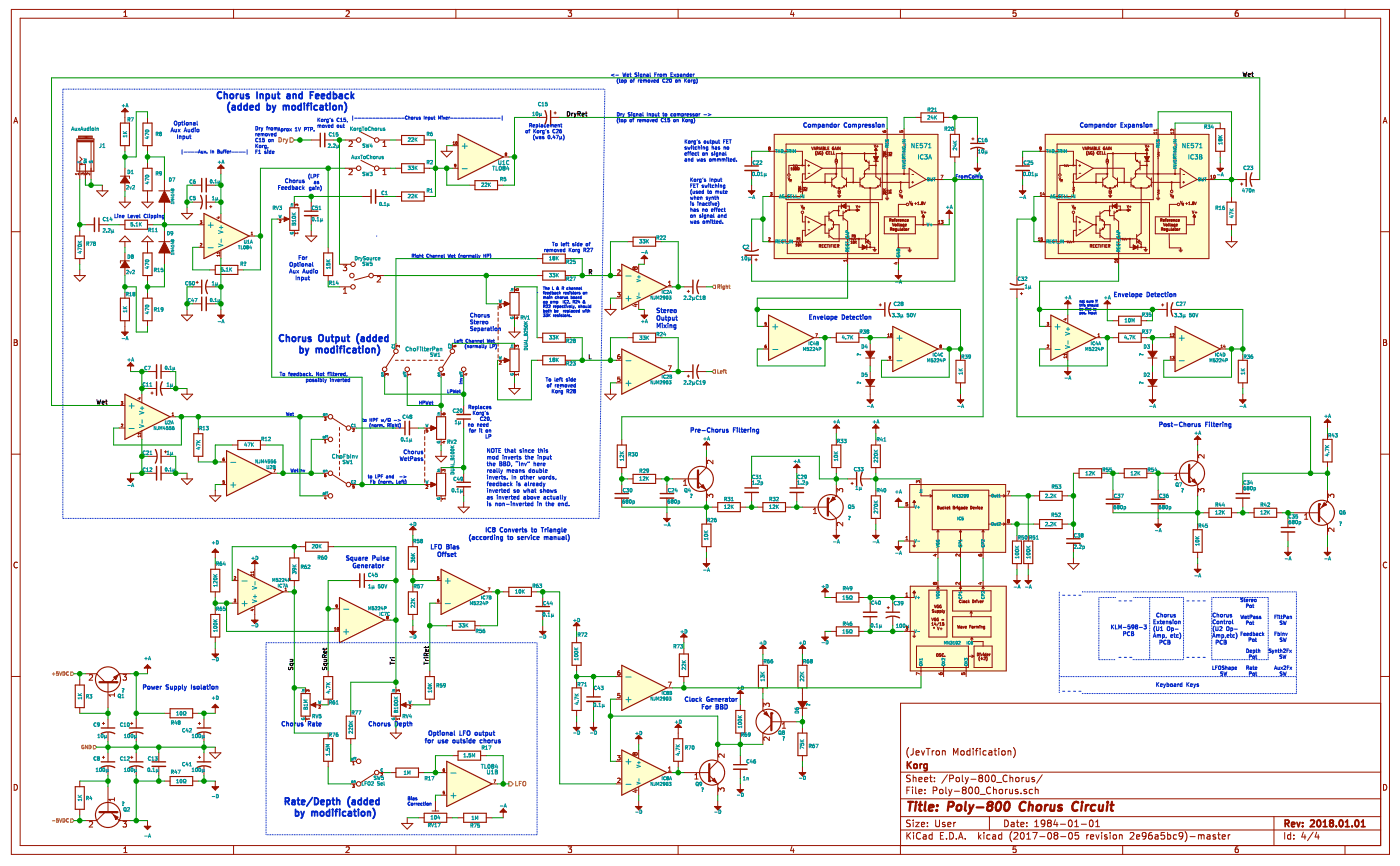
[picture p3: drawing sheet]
<svg xmlns="http://www.w3.org/2000/svg" width="267mm" height="165mm" viewBox="0 0 267 165" stroke-linecap="round" stroke-linejoin="round" font-family="sans-serif">
<path d="M141.8 48.6h2.6M141.9 47.5a2.69 2.69 0 0 0 2.5 0M164.4 117.4h2.6M168.7 116.5h2.6M168.7 117.6a2.69 2.69 0 0 1 2.6 0" fill="none" stroke="#981200" stroke-width=".26"/>
<g fill="none" stroke="#981200" stroke-width=".19">
<path d="M143.1 46v1.7M143.1 48.6v1.7M143.8 49.4h.4M144 49.2v.5M212 64.3h1M217.3 64.3h1.1M118.4 83.6v1.1M118.4 89v1.1M119.5 91.2h1.1M124.9 91.2h1M132.9 91.7l1.6 1.6M134.5 93.3h.1"/>
<path d="M134.5 89l-1.6 1.6M158.2 113.7h1.1M163.6 113.7h1M165.7 114.8v1.7M165.7 117.4v1.7M168.9 115.7h.5M169.2 115.5v.4M170 114.8v1.7M170 117.4v1.7M158.2 120.2h1.1M163.6 120.2h1"/>
</g>
<g fill="none" stroke="#009596" stroke-width=".19">
<path d="M141.2 49.5h.4M141.2 49l.2-.2v.7M141.9 46.7h-.1a.35 .35 0 0 0-.3 .3 .35 .35 0 0 0 .2 .3h.2M141.9 48.9l.1-.1a.36 .36 0 0 1 .2 .4 .36 .36 0 0 1-.2 .3l-.2-.3zM141.9 46.7h.1M141.9 47.3h.1M142.2 46.7h.2l.2 .1-.4 .5h.4M142.5 49.4l.1 .1 .2-.1M142.5 49v.7M142.8 49.4l.1 .1M142.8 49v.4M214.3 63.8l-.1 .5h.4"/>
<path d="M214.5 64.1v.4M214.8 64.5h.1M215.1 63.9h.4l-.3 .6M215.8 63.9v.6M215.9 64.2l.3 .3M216.2 63.9l-.4 .3M217.6 63.1h.3v-.3h-.3v.7M217.7 63.1l.2 .4M218.2 62.8h.4l-.2 .2 .1 .1M218.2 63.4h.3M218.5 63.1h.1M218.6 63.1v.3"/>
<path d="M218.6 63.4h-.1M218.8 62.8h.4l-.2 .7M118.1 86.4h.7M118.1 86l.4 .4M118.1 87h.1M118.1 86.7v.3M118.1 86.7h.1M118.8 86.6v.5l-.4-.4h-.3M118.8 87.3v.4M118.8 87.5h-.7l.2 .2M118.8 86l-.4 .3M119.9 86.5l.2 .3"/>
<path d="M120.1 86.2h-.4v.6M120.1 86.2h.1M120.1 86.2v.3h-.4M120.3 86.2h.5l-.3 .2 .2 .1v.3h-.4M121.1 86.2h.1a.35 .35 0 0 1 .2 .3 .35 .35 0 0 1-.2 .3l-.2-.2zM121.3 86.2h.1M121.8 91.4h.4M121.8 90.9l.2-.1v.6M122 89.6l.3 .4M122.2 89.3h-.3v.7M122.2 89.3h.1M122.2 89.3v.3h-.3"/>
<path d="M122.5 90.8h.3l.1 .1-.5 .5h.5M122.5 89.3h.3l.1 .2-.4 .5h.4M123.1 90.8v.6M123.2 91l.3 .4M123.5 89.6l-.1 .1-.2-.1v-.3l.3 .1v.4l-.3 .2M123.5 90.8l-.4 .3M160.5 114.1h.4M160.5 113.6l.2-.2v.7M160.7 112l.3 .3M160.7 118.8l.3 .3M160.9 111.7h-.3v.6M160.9 118.4h-.3v.7"/>
<path d="M160.9 111.7h.1M160.9 118.4v.1M160.9 118.7l-.3 .1M160.9 111.7v.3h-.3M160.9 118.5v.2M160.9 118.7h.1M161.2 114h.1M161.4 111.6l-.2 .5h.5M161.4 118.4l-.2 .4h.5M161.5 113.4h-.3v.3h.2l.1 .1v.2h-.3M161.5 119.9h-.3v.3M161.5 111.9v.4"/>
<path d="M161.5 118.6v.5M161.8 114.1h.2l-.2-.5 .2-.2 .3 .2-.2 .4v.1h.2M161.9 118.7v.3h.3M161.9 118.7v.1M162.2 111.7h-.3v.2l.1 .2 .3-.2M162.2 111.7h.1M162.2 118.4l-.2 .1-.1 .2M162.2 118.7h.1M162.2 118.7h-.3M162.2 111.7v.5l-.3 .1M162.2 118.7v.3M162.2 119h.1"/>
<path d="M165.9 118.8h.3a.37 .37 0 0 1-.2 .6l-.1-.3zM166.4 114.5l-.2-.1a.34 .34 0 0 0-.2 .4 .34 .34 0 0 0 .3 .3l.1-.1M166.5 119.3v.1M166.8 114.4l-.2 .4h.5M166.8 119.4h.4M166.8 118.9l.2-.2v.7M167 114.6v.5M167.5 119.3l.1 .1 .2-.1M167.5 118.9v.7M167.6 114.4l-.2 .1a.37 .37 0 0 0 .1 .6l.1-.1M167.6 114.4v.1M167.6 114.5v.5"/>
<path d="M167.6 115h.1M167.8 119.3l.1 .1M167.8 118.9v.4M170.7 114.5h-.2a.34 .34 0 0 0-.2 .4 .34 .34 0 0 0 .3 .3l.1-.1M170.7 119.5h.4M170.7 119l.2-.2v.7M170.9 114.5h.4l-.2 .2 .2 .1v.3h-.4M170.9 115.1h.1M171.6 118.8a.35 .35 0 0 0-.3 .3 .35 .35 0 0 0 .3 .4v-.1M171.6 118.8h.1M171.7 118.8v.6M171.7 119.4h-.1"/>
<path d="M172 114.8l-.2 .1-.2-.1v-.3l.4 .1-.1 .4-.2 .2M172 118.8v.6M172 119.4h.1M172.1 118.8a.35 .35 0 0 1 .3 .3 .35 .35 0 0 1-.3 .4v-.1M172.1 118.8h-.1M172.6 119.4l.1 .1 .3-.1M172.6 119v.7M173 119.4v.1M173 119v.4M160.5 120l.2-.1v.6M160.5 120.5h.4M161.2 120.2h.3v.2l-.1 .1h-.2"/>
<path d="M161.2 120.2h.1M161.8 120.5h.2l-.2-.5 .2-.1 .3 .1-.2 .4v.1h.2"/>
</g>
<path d="M164.4 116.5h2.6" fill="none" stroke="#981200" stroke-width=".28"/>
<g fill="none" stroke="#981200" stroke-width=".22">
<path d="M213 63.4h4.3v1.7h-4.3zM117.5 84.7h1.8v4.3h-1.8zM120.6 90.3h4.3v1.7h-4.3zM159.3 112.9h4.3v1.7h-4.3zM159.3 119.3h4.3v1.8h-4.3z"/>
<circle cx="133.5" cy="91.2" r="2.39"/>
</g>
<path d="M132.9 89.6v3.2" fill="none" stroke="#981200" stroke-width=".43"/>
<circle cx="132.9" cy="92.8" r=".22" fill="#981200"/>
<path d="M133.5 92.7l.4-.5 .4 .9z" fill-rule="evenodd" fill="#981200" stroke="#981200" stroke-width=".19"/>
<g fill="none" stroke="#981200" stroke-width=".19">
<path d="M118.4 92.2v1.8M118.4 94.8v1.7M128.1 91.2h4.8M130.2 92.4h.6M130.2 91.6l.3-.3v1.1M134.5 86.9v2.1M134.5 93.3v2.2M134.5 98.7v1.1M134.7 94.7v-.6l.4 .3 .1-.3h.4l.2 .2-.1 .4M135.6 96.5h1.1M135.8 87.6v.7l-.8-.7-.3 .2 .1 .4M141 96.5h1.1"/>
<path d="M144.2 96.5h1.1M149.6 96.5h1.1M157.7 97.1l1.6 1.6M159.3 94.4h.1M159.3 94.4l-1.6 1.6M134.5 104.1v1"/>
</g>
<g fill="none" stroke="#009596" stroke-width=".19">
<path d="M118.6 95.5l.1-.1 .3 .1-.1 .3h-.3M118.6 95.7v.1M118.7 95.2l-.1 .5M118.7 95.2h.1M118.9 95.1l-.2 .1M119.1 93h-.2a.34 .34 0 0 0-.2 .4 .34 .34 0 0 0 .3 .3l.1-.1M119.3 93h.4l-.2 .2 .2 .1v.3h-.4M119.3 93.6h.1M119.4 95.4l-.2 .3 .3 .1M119.4 95.4h.1M119.5 95.4l.1 .3M119.5 95.2h-.3l.2 .2"/>
<path d="M119.5 95.2h.1M119.5 95.4h.1M119.6 95.2v.2M119.6 95.4h-.1M119.6 95.7l-.1 .1M119.9 95.2l.1-.1a.36 .36 0 0 1 .2 .4 .36 .36 0 0 1-.2 .3l-.2-.2zM120 93h.1a.35 .35 0 0 1 .3 .3 .35 .35 0 0 1-.3 .4l-.1-.3zM120.5 95.8h.3M120.8 95.7v-.3h-.3v.6M120.8 95.7v.1M130.4 93.1h.4v.5l-.1 .1-.3-.1zM130.5 93.5l.3 .1"/>
<path d="M130.8 93.6l.1 .1M131.2 92.9l-.1 .5h.4M131.4 93.2v.5M131.5 94.1l.3 .1-.2 .3M131.6 94.7h.1M134.9 99l.3 .3M135.1 98.7h-.3v.6M135.1 98.7h.1M135.1 98.7v.3h-.3M135.4 98.7h.3l.1 .1-.4 .5h.4M136.4 98.7h-.3l-.1 .5 .2 .1h.2v-.4l-.4 .1M138 96.8h.3"/>
<path d="M138 96.3l.1-.2v.7M138 95h.3v-.3h-.3v.6M138.1 95l.3 .3M138.6 94.7h.4l-.2 .2 .2 .1v.3h-.4M138.9 96.2h-.3M138.9 96.2h.1M138.9 96.2v.2l-.3 .4h.4M139.3 95.3h.4M139.3 94.8l.2-.1v.6M139.3 96.1v.7M139.4 96.4l.3 .4M139.7 96.1l-.4 .4"/>
<path d="M146.6 96.8h.3M146.6 96.3l.2-.2v.7M146.8 95l.2 .3M146.9 94.7h-.3v.6M146.9 94.7h.1M146.9 94.7v.3h-.3M147.2 94.7h.4l-.2 .2 .2 .1v.3h-.4M147.2 96.2h.3M147.2 96.2h.1M147.5 96.2h.1M147.5 96.2v.2l-.3 .4h.4M147.9 96.1v.7"/>
<path d="M147.9 94.7h.3M147.9 94.7h.1M148 96.4l.3 .4M148.2 94.7h.1M148.2 94.7v.2l-.4 .4h.5M148.3 96.1l-.4 .4M134.1 101.4h.7M134.1 101.1l.4 .3M134.1 102a.35 .35 0 0 1 .4-.3 .35 .35 0 0 1 .3 .3M134.1 102h.1M134.2 102h.5M134.8 102h-.1"/>
<path d="M134.8 102.4v.4M134.8 102.6h-.7l.2 .2M134.8 101.1l-.4 .3"/>
</g>
<g fill="none" stroke="#981200" stroke-width=".22">
<path d="M133.7 99.8h1.7v4.3h-1.7zM136.7 95.7h4.3v1.7h-4.3zM145.3 95.7h4.3v1.7h-4.3z"/>
<circle cx="158.2" cy="96.5" r="2.39"/>
</g>
<path d="M117.1 94.8h2.6" fill="none" stroke="#981200" stroke-width=".28"/>
<path d="M117.1 94h2.6" fill="none" stroke="#981200" stroke-width=".26"/>
<path d="M157.7 94.9v3.3" fill="none" stroke="#981200" stroke-width=".43"/>
<circle cx="157.7" cy="94.9" r=".22" fill="#981200"/>
<path d="M158.6 94.6l.5 .4-.9 .5z" fill-rule="evenodd" fill="#981200" stroke="#981200" stroke-width=".19"/>
<g fill="none" stroke="#981200" stroke-width=".19">
<path d="M151.7 91.2v1.7M151.7 93.7v1.8M152.8 96.5h4.9M154.9 97.8h.6M154.9 97l.3-.3v1.1M159.3 83.6v1.1M159.3 89v1.1M159.3 92.2v2.2M159.3 98.7v2.1M159.4 93.7v-.7l.4 .4 .1-.3 .4-.1 .2 .2-.1 .5M160.5 99.4v.7l-.8-.7-.3 .3 .1 .4M161.4 91.2h1.7"/>
<path d="M162.1 92h.4M162.3 91.8v.4M164 91.2h1.7M166.8 83.6v1.1M166.8 89v1.1M166.8 93.3v1.1M166.8 98.7v1.1M196.9 99.8h1.1M196.9 94.4h1.1M202.3 99.8h1M202.3 94.4h1M204.4 90.1h1.1"/>
<path d="M209.8 90.1h1.1M213 90.1h1.1M218.4 90.1h1.1M226.5 90.6l1.6 1.6M228.1 92.2h.1M228.1 87.9l-1.6 1.7M193.7 101.9v1.1M193.7 107.3v1.1M195.8 101.9v1.1M195.8 107.3v1.1M204.4 100.8v1.8M204.4 103.4v1.7"/>
</g>
<g fill="none" stroke="#009596" stroke-width=".19">
<path d="M151.9 91.7l.2-.2v.7M151.9 92.2h.4M152.3 90.5h-.2a.34 .34 0 0 0-.2 .3 .34 .34 0 0 0 .3 .3h.1M152.5 92.2h.1M152.6 90.5h.3v.1l-.4 .5h.4M152.9 91.6h.3v.1l-.4 .5h.4M152.9 91.6h.1M153.5 92.2l.3-.1v-.3h-.3v.6M153.6 90.7l-.1 .2-.3-.1v-.3l.4 .1-.1 .3-.2 .2M158.9 86.4h.6M158.9 86l.3 .4M158.9 86.7h.4l.2 .1a.32 .32 0 0 1-.3 .3 .32 .32 0 0 1-.3-.4z"/>
<path d="M159.5 87.3v.4M159.5 87.5h-.6l.1 .2M159.5 86l-.4 .3M159.7 84l.2 .3M159.8 83.6h-.3v.7M159.8 83.6v.1M159.8 83.7v.2l-.3 .1M160.1 83.6h.4l-.2 .3h.2v.3h-.4M160.1 84.2h.1M160.7 83.6h.5l-.3 .3 .3 .1-.1 .2M160.7 84.2h.4M161.1 84.2h.1"/>
<path d="M161.6 98.3l.3 .1-.2 .3M161.6 96.2h.4v.5l-.1 .1-.3-.1zM161.7 96.6l.2 .2M161.7 98.9h.1M161.9 96.8h.2M162.6 96.1h-.3v.3h.2l.2 .3-.2 .1-.2-.1M163 93.2h.4M163 92.7l.2-.2v.7M163.1 89h-.2a.34 .34 0 0 0-.2 .4 .34 .34 0 0 0 .3 .3l.1-.1M163.3 89h.4l-.2 .2 .2 .1v.3h-.3M163.3 89.6h.1M163.7 93.1l.1 .1 .2-.1"/>
<path d="M163.7 92.7v.7M164 89h.4l-.3 .2 .3 .2-.1 .2h-.3M164 93.1l.1 .1M164 92.7v.4M166.5 86h.6M166.5 85.7l.3 .3M166.5 95.7h.6M166.5 95.4l.3 .3M166.5 88h.1M166.5 86.4v.2M166.5 87v.4M166.5 96.1a.37 .37 0 0 1 .6 .1 .35 .35 0 0 1-.3 .2 .35 .35 0 0 1-.3-.3z"/>
<path d="M166.5 86.6h.1M166.5 97.6v.1M166.5 96.3h.1M166.5 86.4a.37 .37 0 0 1 .6 .2l-.2 .1-.4-.1M166.5 87h.1M166.5 86.4h.1M167.1 97.3v.4l-.5-.4-.1 .1v.2M167.1 87.6v.4l-.5-.4-.1 .1v.3M167.1 96.9l-.6-.3v.5M167.1 87v.4l-.4-.4h-.2M167.1 85.7l-.4 .3M167.1 95.4l-.4 .2"/>
<path d="M167.2 83.7l.2 .3M167.2 93.3l.2 .4M167.4 93h-.3v.7M167.4 83.6l-.3 .1M167.4 93h.1M167.4 93v.3h-.3M167.4 83.6v-.3h-.3v.7M167.4 83.6h.1M167.8 83.3l-.1 .4h.4M167.8 92.9l-.1 .5h.4M168 83.5v.5M168 93.2v.5"/>
<path d="M168.3 84h.4M168.3 83.5l.2-.2v.7M168.4 93.6h.1M168.4 93v.6M168.4 93h.1a.35 .35 0 0 1 .2 .3 .35 .35 0 0 1-.2 .4l-.1-.1M168.4 93h.1M199.1 99.5l.3-.1 .1 .2-.4 .5h.4M199.1 94.1h.3l.1 .1-.4 .5h.4M199.8 94.7h.1M200.1 99.5l.2-.1 .1 .2-.4 .5h.4M200.1 94.1h.2l.1 .1-.4 .5h.4M200.3 98h.3l.1-.3h-.4v.6"/>
<path d="M200.5 98l.2 .3M200.5 92.6l.3 .4M200.7 92.6h-.3M200.7 94.1v.6M200.7 99.4v.7M200.7 92.6v-.3h-.3v.7M200.7 92.6h.1M200.8 99.7l.3 .4M200.8 94.3l.3 .4M201 98h-.1M201 98h.3v.2l-.1 .1h-.3M201.1 99.4l-.4 .4"/>
<path d="M201.1 94.1l-.4 .3M201.3 97.7h-.3l-.1 .3M201.4 92.3h-.4v.3h.4v.3h-.4M201.6 97.7h.2l.2 .2-.5 .4h.5M201.6 92.3h.4l-.2 .2 .2 .2v.2h-.4M206.8 90.4h.4M206.8 89.9l.2-.1v.6M207.5 89.8h.3M207.5 89.8h-.1M207.8 89.8h.1M207.8 89.8v.2l-.4 .4h.4M208.1 89.8v.6"/>
<path d="M208.2 90l.3 .4M208.5 89.8l-.4 .3M210.2 89.4l.2 .3M210.4 89.4h-.3M210.4 89.4v-.3h-.3v.6M210.4 89.4h.1M211 89.1h-.3v.3h.3v.3h-.3M211.3 89.7h.1M211.3 89.4h.3M211.3 89.7h.3M211.3 89.4h.1M211.6 89.4h.1"/>
<path d="M211.7 89.1h-.4v.3M211.7 89.4v.3M211.7 89.7h-.1M215.4 90.4h.4M215.4 89.9l.2-.1v.6M216.1 89.8h.3v.1l-.4 .5h.4M216.1 89.8h-.1M216.7 89.8v.6M216.8 90l.3 .4M217.1 89.8l-.4 .3M218.8 89.4l.2 .3M219 89.4h-.3"/>
<path d="M219 89.4v-.3h-.3v.6M219 89.4h.1M219.6 89.1h-.3v.3h.3v.3h-.3M220.1 89l-.2 .5h.4M220.3 89.3v.4M193.3 104.3h.7M193.3 104l.4 .3M193.4 104.7v.2a.37 .37 0 0 0 .6-.1v-.1M193.4 105.5h-.1a.36 .36 0 0 1 .4-.3 .36 .36 0 0 1 .3 .3M193.4 105.5v.1M193.4 105.6h.6M193.4 104.7h.1"/>
<path d="M193.4 104.7h.6M193.9 102.3h.4v-.3h-.4v.6M194 104.7h.1M194 105.5v.1M194 105.9v.4M194 106.1h-.7l.2 .2M194 104l-.4 .2M194.1 102.3l.2 .3M194.9 102h-.3v.3h.3v.3h-.3M195.3 102a.35 .35 0 0 1 .3 .3 .35 .35 0 0 1-.3 .3l-.1-.2zM195.5 104.3h.7M195.5 104l.4 .3"/>
<path d="M195.5 105.5a.36 .36 0 0 1 .3-.3 .36 .36 0 0 1 .4 .3h-.1M195.5 104.7v.2a.37 .37 0 0 0 .7-.1l-.1-.1M195.5 105.5v.1M195.5 105.6h.6M195.5 104.7h.6M195.5 104.7h.1M196.1 102.3h.3v-.3h-.3v.6M196.1 104.7h.1M196.1 105.5v.1M196.2 106.1h-.7l.2 .2M196.2 105.9v.4M196.2 104l-.4 .2"/>
<path d="M196.2 102.3l.3 .3M196.7 102.6h.1M196.7 102.3h.4v.3h-.4M196.7 102.3h.1M197.1 102h-.4v.3M197.3 102.6h.4M197.3 102.2l.2-.2v.6M199.8 100v.1M204.6 103.8l.2-.1 .2 .2-.4 .5h.4M205 101.6h-.2a.34 .34 0 0 0-.2 .4 .34 .34 0 0 0 .3 .3l.1-.1M205.2 101.6h.4l-.2 .2 .2 .1v.3h-.4M205.2 104.3v.1"/>
<path d="M205.5 103.8h.4v.1l-.4 .5h.4M206 101.9l-.1 .1 .1 .3 .3-.2-.2-.2M206 101.9l-.1-.2 .1-.1 .3 .1-.2 .2M206 101.9h.1M206.2 104.4h.3M206.5 104.3v-.3h-.3v.6M206.5 104.3v.1"/>
</g>
<g fill="none" stroke="#981200" stroke-width=".22">
<path d="M158.4 84.7h1.7v4.3h-1.7zM165.9 84.7h1.8v4.3h-1.8zM165.9 94.4h1.8v4.3h-1.8zM198 93.5h4.3v1.7h-4.3zM198 98.9h4.3v1.7h-4.3zM205.5 89.2h4.3v1.7h-4.3zM214.1 89.2h4.3v1.7h-4.3zM192.8 103h1.7v4.3h-1.7zM195 103h1.7v4.3h-1.7z"/>
<circle cx="227" cy="90.1" r="2.39"/>
</g>
<path d="M150.4 93.7h2.6M203.1 103.4h2.6" fill="none" stroke="#981200" stroke-width=".28"/>
<path d="M150.4 92.9h2.6M163.1 89.9v2.6M164.2 89.9a2.69 2.69 0 0 0 0 2.6M203.1 102.6h2.6" fill="none" stroke="#981200" stroke-width=".26"/>
<path d="M226.5 88.5v3.2" fill="none" stroke="#981200" stroke-width=".43"/>
<circle cx="226.5" cy="91.7" r=".22" fill="#981200"/>
<path d="M227.4 91.2l.5 .8-.9-.4z" fill-rule="evenodd" fill="#981200" stroke="#981200" stroke-width=".19"/>
<path d="M221.6 90.1h4.9M223.7 91.3h.6M223.7 90.5l.3-.3v1.1M228.1 85.8v2.1M228.1 92.2v2.2M228.2 93.7v-.7l.4 .4 .1-.3 .4-.1 .2 .2-.1 .5M229.3 86.5v.7l-.8-.7-.3 .3 .1 .4M251.2 98.2l1.6 1.6M252.8 95.5h.1M252.8 95.5l-1.6 1.6" fill="none" stroke="#981200" stroke-width=".19"/>
<path d="M224 92h.4v.5l-.2 .1-.2-.1zM224.1 92.4l.2 .1M224.3 92.5l.1 .1M224.6 91.9h.4l-.2 .7M225 93h.3v.2M225.2 93.6h.1M225.2 93.6h-.1M225.3 93.2l-.1 .2M225.3 93.2h.1" fill="none" stroke="#009596" stroke-width=".19"/>
<circle cx="251.7" cy="97.6" r="2.39" fill="none" stroke="#981200" stroke-width=".22"/>
<path d="M251.2 96v3.2" fill="none" stroke="#981200" stroke-width=".43"/>
<circle cx="251.2" cy="96" r=".22" fill="#981200"/>
<path d="M252.2 95.7l.4 .4-.9 .4z" fill-rule="evenodd" fill="#981200" stroke="#981200" stroke-width=".19"/>
<g fill="none" stroke="#981200" stroke-width=".19">
<path d="M143.1 91.2v1.7M143.1 93.7v1.8M246.4 97.6h4.8M248.4 98.8h.7M248.4 98.1l.4-.3v1M252.8 93.3v2.2M252.8 99.8v2.1M253 94.7v-.6l.4 .3 .1-.3h.3l.2 .2-.1 .4M78.6 103v1.1M78.6 108.4v1M78.6 111.6v1.1M78.6 117v1"/>
<path d="M95.8 112.7h1.1M101.2 112.7h1.1M103.4 113.7v1.8M103.4 116.3v1.7M254 100.5v.7l-.7-.7-.3 .2 .1 .4M109.8 121.3v1M109.8 126.6v1.1M109.8 129.9v1M109.8 135.2v1.1M130.2 123.4v1.1M130.2 128.8v1.1M135.1 147.6l1.6 1.6"/>
<path d="M136.7 149.2h.1M136.7 144.9l-1.6 1.6"/>
</g>
<g fill="none" stroke="#009596" stroke-width=".19">
<path d="M143.3 92.2h.4M143.3 91.7l.2-.2v.7M143.7 90.5h-.2a.34 .34 0 0 0-.2 .3 .34 .34 0 0 0 .3 .3h.1M143.9 90.5h.4l-.2 .2 .2 .1v.3h-.4M143.9 92.2h.1M144 92.2h.1M144.3 91.6h.1M144.3 91.6h.3M144.6 91.6h.1M144.6 91.1h.4M144.6 91.6v.2l-.4 .4h.4M144.6 90.6l.2-.1v.6"/>
<path d="M144.9 92.2l.3-.1v-.3h-.3v.6M255.1 99.4h.4l-.2 .3M255.2 97.3h.3v.5l-.1 .1-.2-.1zM255.2 97.7l.3 .1M255.3 100h.1M255.3 100h-.1M255.3 99.7v.1M255.5 97.8l.1 .1M256.1 97.2l-.3 .2v.4h.3l.1-.3M256.1 97.5h.1M256.1 97.5l-.3 .1M78.3 106.1v.2l.5 .1 .2-.1-.1-.3-.3 .1 .1 .3"/>
<path d="M78.3 107.1v-.5l.2 .3 .1-.2h.3v.4M78.3 105.7h.7M78.3 105.3l.4 .4M78.3 114.3h.7M78.3 113.9l.4 .4M78.8 103h.3l.1-.3h-.4v.6M79 103l.2 .3M79 114.6v.4l-.5-.4-.2 .1v.3M79 115.2v.5l-.5-.5-.2 .1v.3M79 105.3l-.4 .3M79 113.9l-.4 .3M79 111.6l.3 .3"/>
<path d="M79.2 111.3h-.3v.6M79.2 111.3h.1M79.2 111.6h-.3M79.2 111.3v.2M79.2 111.5v.1M79.8 102.7h-.3l-.1 .3h.4v.3h-.4M79.9 111.3h-.3l-.1 .3h.4v.3h-.4M80.1 111.3h.5l-.3 .6M80.2 102.9l-.1 .2 .1 .2 .3-.1-.2-.3M80.2 102.9h.1M80.4 102.7h-.3l.1 .2M80.4 102.7h.1"/>
<path d="M80.4 102.9h-.1M80.4 102.7v.2M80.4 102.9h.1M98.2 112.9h.4M98.2 112.4l.2-.1v.6M98.9 112.3h.1a.35 .35 0 0 1 .2 .3 .35 .35 0 0 1-.2 .3l-.2-.2zM98.9 112.9h.1M99.5 112.3v.6M99.6 112.5l.3 .4M99.9 112.3l-.4 .3M101.7 111.5l.2 .4M101.8 111.2h-.3v.7"/>
<path d="M101.8 111.2h.1M101.9 111.2l-.1 .3h-.3M102.5 111.2h-.3l-.1 .5 .2 .2 .2-.1v-.3l-.2-.1-.2 .1M102.7 111.2h.5l-.3 .2 .3 .1-.1 .3h-.4M103.5 116.7h.2a.37 .37 0 0 1-.1 .6l-.2-.2zM103.9 114.5h-.2a.34 .34 0 0 0-.2 .4 .34 .34 0 0 0 .3 .3l.1-.1M104.1 117.2v.1M104.3 114.5l-.1 .4h.4M104.4 117.3h.3M104.4 116.8l.1-.2v.7M104.5 114.7v.5M105 114.5l-.2 .4h.4"/>
<path d="M105 117.2l.1 .1 .2-.1M105 116.9v.6M105.1 114.7v.5M105.3 117.2l.1 .1M105.3 116.9v.3M109.4 123.3l.4 .4M109.4 123.7h.7M109.4 124.1a.37 .37 0 0 1 .7 .1l-.2 .1h-.4zM109.4 124.7l.4-.1 .3 .2a.36 .36 0 0 1-.4 .2 .36 .36 0 0 1-.3-.2zM109.5 132.5h.7M109.5 132.1l.3 .4M109.7 133.8h.5"/>
<path d="M109.9 133.7v.4l-.5-.2M110.1 125.3v.3M110.1 125.5h-.7l.2 .1M110.1 123.3l-.4 .3M110.1 133.4h.1M110.1 120.8h.3l.1-.3h-.4v.6M110.2 133l-.7-.3v.5M110.2 132.1l-.4 .3M110.2 130.3l.3 .3M110.3 120.8l.2 .3M110.4 130l-.3-.1v.7M110.4 130h.1"/>
<path d="M110.4 130.2l-.3 .1M110.4 130v.2M110.4 130.2h.1M110.7 129.9h.4l-.3 .7M110.7 120.5h.5l-.3 .6M111.3 130.6h.4M111.3 130.1l.2-.2v.7M111.4 120.5h.3l.1 .1-.5 .5h.5M128.5 123.1l.2 .3M128.7 122.7h-.4v.7M128.7 122.7v.1M128.7 122.8v.2l-.4 .1"/>
<path d="M128.9 122.7h.5l-.3 .7M129.6 122.7h.4l-.2 .2 .2 .2v.2h-.4M129.9 126.2h.7M129.9 125.8l.4 .4M130.6 127.1v.4l-.5-.4h-.2l.1 .4M130.6 126.4v.5l-.5-.5-.2 .1 .1 .3M130.6 125.8l-.4 .3"/>
</g>
<path d="M141.8 93.7h2.6M102.1 116.3h2.5" fill="none" stroke="#981200" stroke-width=".28"/>
<path d="M141.8 92.9h2.6M102.1 115.5h2.5" fill="none" stroke="#981200" stroke-width=".26"/>
<g fill="none" stroke="#0327cd" stroke-width=".19">
<path d="M130.4 29.3h.4l-.1-.2-.3 .1v.3h.3M130.4 28.1h.1M130.4 28.1l.3 .2-.3 .1M130.5 30.3h.2l.1 .4M130.5 26.6v.7M130.6 26.9l.2 .4M130.7 28l-.3 .1M130.8 30.4l-.4 .1 .1 .2h.3M130.8 26.6l-.3 .4M130.9 28l.2 .4 .1-.3 .1 .3 .2-.4M130.9 29.1h.3M131.1 30.3h.2l.1 .4"/>
<path d="M131.1 30.2v.5M131.2 26.9l.3 .1-.2 .3-.2-.2zM131.2 28.9l-.2 .1v.6M131.3 29.1h.3M131.4 27.2v.1M131.5 37.5l.1 .5 .1-.4 .2 .4 .1-.5M131.5 33.9v.6M131.5 38.4v.1M131.5 38.7v.4M131.5 39.6v.6M131.5 35.3h.3M131.6 39.8h.2v.4"/>
<path d="M131.6 39.8l-.1 .1M131.6 28.9l-.2 .1v.6M131.6 34.2l.3 .3M131.7 27.8h.1M131.7 28v.4M131.7 36.1l-.2 .4 .2 .6M131.7 26.8v.5M131.8 29.3h.3l-.1-.2-.2 .1v.3h.3M131.9 35h-.4v.7M131.9 33.9l-.4 .4M131.9 26.8l-.2 .2M131.9 28h.3"/>
<path d="M132 30v.7M132 30.3l-.4 .1 .1 .3h.3M132 36.4v.4h.3M132 27.7v.6l.2 .1M132.1 38.7l-.3 .1 .3 .1v.2h-.3M132.1 35.3h.2M132.1 39.8l.3 .1v.3h-.3v-.2h.3M132.1 27.2l.1 .1M132.2 27.3h.2M132.2 34.2h.3v.3h-.3zM132.2 34.1v.1M132.2 37.6h.3v.4"/>
<path d="M132.2 37.3v.7M132.3 36.4v.4M132.4 35h-.3v.7h.3M132.4 26.9h-.3v.3M132.4 26.8v.6l-.3 .1M132.6 35h.4M132.7 29.1l-.4 .1 .1 .3h.3M132.7 28l-.3 .1v.3h.3M132.7 39.9l.3 .2M132.7 39.9h.1M132.7 30.2l.1 .5 .2-.3 .1 .3 .1-.5M132.8 26.6l-.1 .1"/>
<path d="M132.8 36.4l-.2 .1 .2 .1v.2h-.2M132.8 34.1v.4M132.8 35v.7M132.8 37.7h.3v-.1h-.3v.3h.3M132.8 29.1h.3M132.9 38.4h.1M132.9 38.7v.4M132.9 38.4v.1M132.9 28.9v.6l.2 .1M133 39.8l-.3 .1M133 28h.2l.1 .4M133 27.7v.7"/>
<path d="M133 34.1l-.2 .1M133 26.9v.1M133 27l.3 .1-.3 .2M133.1 36.6l.3-.1v-.1l-.3 .1v.3h.3M133.2 38.7h.3v.4M133.2 38.7v.4M133.3 26.9h-.3M133.4 37.6h.3v.4M133.4 37.5v.5M133.5 30.3h.2l.1 .4M133.5 34.1l-.3 .1v.3h.3M133.5 34.1v.6h-.3"/>
<path d="M133.5 27.8h.1M133.6 27.8h.1M133.6 28v.4M133.8 30.4l-.3 .1v.2h.3M133.8 39.9l.2-.1 .1 .4M133.8 39.8v.4M133.8 38.7h.3v.4h-.3v-.2l.3-.1M133.8 29.2h.3v.3h-.3zM133.9 33.9l-.1 .1M133.9 28v.4M133.9 28h.2l.1 .4M134 35.3h-.3l.3 .2v.2h-.3"/>
<path d="M134 36.2v.6h-.3v-.4h.3M134.1 26.9h.3v.4h-.3zM134.2 35.2l.1 .5 .2-.3 .1 .3 .1-.5M134.3 30.3l-.2 .1 .2 .2-.2 .1M134.4 34.1l-.3 .1 .3 .2v.1h-.3M134.4 39.9h.3l-.1 .3h-.2zM134.4 38.7v.3l.3 .1M134.4 29.1v.5M134.4 29.2l.3-.1v.5M134.5 38.7h.2M134.5 38.7h-.1M134.7 36.4h.3"/>
<path d="M134.7 26.8l.1 .5 .2-.1M134.8 37.6h-.3l.3 .2v.1h-.3M134.8 28l-.3 .1v.3h.3M134.8 28v.5l-.3 .1M134.8 36.2v.5l.2 .1M134.9 38.7h.3M135 35v.1M135 35.2v.5M135 37.5l.2 .5M135 38.4v.6l.2 .1M135 26.8v.5M135.1 30.3h.3v.4h-.2z"/>
<path d="M135.2 38l-.2 .2M135.2 33.9v.6M135.2 35.2h.2M135.2 36.4h.3l-.1 .4-.2-.1zM135.2 36.4h.1M135.2 26.8h.3M135.3 35v.6l.1 .1M135.3 37.5l-.1 .5M135.3 26.6v.6l.2 .1M135.4 38.4v.1M135.4 38.7v.4M135.5 34.2l.3-.1v.4"/>
<path d="M135.5 29.2h.1M135.5 34.1v.4M135.5 29.2l.3 .2-.3 .1M135.6 37.6h.2l.1 .4M135.6 37.5v.5M135.6 28h.3v.4M135.6 27.7v.7M135.6 38.7l.2 .4 .2-.4M135.7 35.3v.4h.3M135.7 35.3h.3M135.7 35.3h.1M135.7 26.9l.3 .1v.3h-.3"/>
<path d="M135.7 26.8v.7M135.7 30.3l.3 .1M135.7 30.2v.5M135.8 29.1l-.3 .1M136 39.8h.2M136 30.4l.3-.1v.4M136 30.4v.3M136.1 28.9v.1M136.1 37.5h.2M136.1 29h.1M136.1 29.1v.5M136.1 34.1l.3 .1v.3h-.3"/>
<path d="M136.1 34.1v.7M136.2 37.3v.6l.1 .1M136.2 38.9l.3-.1-.1-.1-.2 .1v.2l.3 .1M136.2 28h.3v.4M136.2 35.3h.3v.4M136.2 35v.7M136.2 39.6l-.1 .1v.5M136.3 36.4l.3 .1M136.3 26.8v.5l.3-.1M136.3 36.4v.4M136.4 39.8h.2M136.5 28.1l-.3 .2v.1h.3"/>
<path d="M136.6 37.3v.7M136.6 37.6h.2v.4M136.6 36.5l.2-.1 .1 .4M136.6 36.5v.3M136.6 26.8v.5M136.6 39.6l-.1 .1v.5M136.6 30.3l.3 .1M136.6 30.2v.5M136.7 29.1v.6h-.3M136.7 29.1l-.3 .1v.3h.3M136.7 34.1l.1 .4h.2M136.7 38.3l.2 .5-.2 .6"/>
<path d="M136.8 28.1l.3 .2-.3 .1M136.8 28.1h.1M136.8 26.8h.3M136.8 35v.1M136.8 35.2v.5M136.9 26.6v.6l.2 .1M136.9 30.4v.3M136.9 30.4l.3-.1v.4M137 29.1v.5M137 34.1v.4M137 29.2l.3-.1v.5M137 28l-.2 .1"/>
<path d="M137.2 35.3h.2v.4M137.2 35.2v.5M137.2 36.4v.4h.3M137.2 34.1h.3M137.3 33.9v.6h.2M137.5 36.4v.4M137.5 30.2v.5M137.5 30.3l.3 .1M137.6 29.1h.3v.5M137.7 36.4h.3M137.7 39.8l-.3 .1v.3h.3M137.8 35.3v.3l.2 .1"/>
<path d="M137.8 35.3h.2M137.8 36.2v.5l.2 .1M137.8 35.3h.1M137.8 30.4v.3M137.8 30.4l.3-.1v.4M137.8 26.9h.2M137.9 28h.2v.4M137.9 28v.4M137.9 39.8h.2M137.9 29.3l-.3 .1v.1h.3M138 39.6v.6h.1M138 35.2v.6l-.2 .1"/>
<path d="M138.1 26.6h-.3v.7M138.1 36.6l.4-.1-.1-.1-.3 .1 .1 .3h.2M138.2 28.9l.1 .7M138.4 26.9h.2M138.4 30v.1M138.4 30.2v.5M138.5 28l.3 .1-.1 .3h-.2zM138.6 30.2h.3M138.7 26.6h-.3v.7h.3M138.7 30v.6l.2 .1M138.9 26.6h.4M139.1 26.6v.7"/>
<path d="M139.1 30.5l.3-.1v-.1l-.3 .1v.3h.3M140 30.3l-.4 .1 .1 .3h.3M140 30v.7M140.3 30.6v.1M131.5 42.1l.1 .4 .1-.3 .2 .3 .1-.4M131.6 41l.3 .1-.1 .3h-.2zM131.6 41h-.1M132.1 40.9v.5M132.2 41h.2v.4M132.2 41h-.1M132.2 42.1h.3v.4h-.3v-.2l.3-.1M132.8 42.2h.1"/>
<path d="M132.8 42.2l.3 .2-.3 .1M133 40.2h-.3M133 40.1v.1M133.1 42.1l-.3 .1M133.2 41.1l.3 .2-.3 .1M133.2 41v.1M133.5 41h-.3M133.8 40.7v.1M133.8 40.9v.5M133.9 42.1h.2l.1 .1-.1 .3h-.2zM134.1 42.1h.1M134.4 40.9v.6l-.3 .1"/>
<path d="M134.4 41l-.3 .1v.3h.3M134.5 42.1v.4M134.5 42.1l.3 .1M134.7 41h.3v.4M134.7 40.9v.5M134.8 42.2v.3M134.8 42.2l.2-.1 .1 .4M135.3 41h.3v.4h-.3v-.2l.3-.1M135.4 41.9h.1M135.4 42.1v.4M135.5 40h.3v-.2l-.3 .1v.3h.3M135.6 42.1h.3"/>
<path d="M135.7 41.9v.5l.2 .1M135.9 40.7l.1 .7M136 42.1h.2M136.1 41.9v.5l.1 .1M136.4 42.3l.4-.1-.1-.1-.3 .1 .1 .3h.2M136.8 41h.2l.1 .4h-.3v-.2l.3-.1M136.8 40h.3v-.2l-.3 .1v.3h.3M137.3 41.9v.6h-.2l-.1-.4h.3M137.4 41h.2l.1 .4M137.4 40.9v.5M137.6 42.5h.1M138.3 40.7v.7h-.3v-.4h.3"/>
</g>
<g fill="none" stroke="#981200" stroke-width=".22">
<path d="M77.8 104.1h1.7v4.3h-1.7zM77.8 112.7h1.7v4.3h-1.7zM96.9 111.8h4.3v1.7h-4.3zM108.9 122.3h1.8v4.3h-1.8zM108.9 130.9h1.8v4.3h-1.8zM129.4 124.5h1.7v4.3h-1.7z"/>
<circle cx="135.6" cy="147.1" r="2.39"/>
</g>
<path d="M135.1 145.5v3.2" fill="none" stroke="#981200" stroke-width=".43"/>
<circle cx="135.1" cy="148.7" r=".22" fill="#981200"/>
<path d="M135.6 148.6l.4-.5 .5 .9z" fill-rule="evenodd" fill="#981200" stroke="#981200" stroke-width=".19"/>
<path d="M145.3 135.2h.1M145.3 135.2l1.6 1.7M146.9 137.9l-1.6 1.6M130.2 147.1h4.9M132.3 148.3h.6M132.3 147.5l.3-.3v1.1M136.7 142.8v2.1M136.7 149.2v2.2M136.8 150.6v-.6l.4 .3 .2-.3h.3l.2 .2-.1 .4M137.9 143.5v.7l-.8-.7-.3 .2 .1 .4" fill="none" stroke="#981200" stroke-width=".19"/>
<path d="M132.6 149h.4v.5l-.2 .1-.2-.1zM132.7 149.4l.2 .1M132.9 149.5l.1 .1M133.6 149.2l-.1 .1-.2-.1v-.3l.3 .1v.4l-.3 .2M133.6 150l.4 .1-.2 .3M133.8 150.6h.1" fill="none" stroke="#009596" stroke-width=".19"/>
<circle cx="146.4" cy="137.4" r="2.39" fill="none" stroke="#981200" stroke-width=".22"/>
<path d="M146.9 135.8v3.2" fill="none" stroke="#981200" stroke-width=".43"/>
<circle cx="146.9" cy="135.8" r=".22" fill="#981200"/>
<path d="M145.5 135.9l.4-.4 .5 .8z" fill-rule="evenodd" fill="#981200" stroke="#981200" stroke-width=".19"/>
<g fill="none" stroke="#981200" stroke-width=".19">
<path d="M119.5 46h1.1M124.9 46h1M130.2 54.6h1.8M130.9 55.5h.4M131.1 55.3v.4M132.8 54.6h1.7M119.5 64.3h1.1M124.9 64.3h1M130.2 70.7h1.8M130.9 71.6h.4M131.1 71.4v.4M132.8 70.7h1.7"/>
<path d="M18.4 128.3l1.6 1.6M22.7 128.3h.1M22.7 128.3l-1.6 1.6M141 134.2v1M141 139.5v1.1M145.3 125.6v1M145.3 130.9v1.1M145.3 133.1v2.1M145.3 139.5v2.2M145.4 134.5v-.7l.4 .4 .2-.3 .3-.1 .2 .3-.1 .4M146.9 137.4h4.8M149 138.6h.6"/>
<path d="M149 137.8l.3-.3v1.1M152.8 125.6v1M152.8 130.9v1.1M152.8 138.5v1M141 143.8v1.8M141 146.4v1.7M146.5 140.3v.7l-.8-.7-.3 .2 .1 .4M152.8 143.8v1.1"/>
</g>
<g fill="none" stroke="#009596" stroke-width=".19">
<path d="M121.8 45.6h.4l-.2 .2 .2 .1v.3h-.4M122.4 45.6h.5l-.3 .2 .3 .2-.1 .2h-.4M123.1 45.6v.7M123.2 45.9l.3 .4M123.5 45.6l-.4 .4M125.1 45.3l.3-.1v-.2l-.3-.1v.7M125.2 45.3l.3 .3M125.7 45l.3-.1 .1 .2-.4 .5h.4M126.7 44.9l-.3 .1M126.7 44.9v.1M126.7 45v.2l-.4 .4h.5M130.3 56.4l.2-.1 .1 .2-.4 .5h.4"/>
<path d="M130.9 57h.1M131.5 56.4h-.3M131.5 56.4h.1M131.6 56.4v.2l-.4 .4h.4M131.9 56.9l.1 .1 .2-.1M131.9 56.6v.6M132.2 56.9l.1 .1M132.2 56.6v.3M133 56.4l-.2-.1a.34 .34 0 0 0-.2 .4 .34 .34 0 0 0 .3 .3h.1M133.2 57h.4M133.2 56.5l.2-.2v.7M134 56.6l-.1 .2 .1 .2 .3-.1-.2-.3"/>
<path d="M134 56.6h.1M134.2 56.4h-.3l.1 .2M134.2 56.4h.1M134.2 56.4l-.1 .2M121.8 64h.4l-.2 .2 .2 .1v.3h-.4M122.5 64h.4l-.3 .2 .3 .1-.1 .3h-.3M123.2 64v.6M123.2 64.2l.3 .4M123.5 64l-.3 .3M125.3 63.6l.2 .3M125.4 63.6h-.3M125.5 63.6l-.1-.3h-.3v.6"/>
<path d="M125.5 63.6h-.1M125.7 63.3h.4v.1l-.4 .5h.4M126.5 63.2l-.1 .5h.4M126.7 63.5v.4M130.3 72.5h.2l.1 .1-.4 .5h.4M130.9 73.1h.1M131.5 72.5h-.3M131.5 72.5h.1M131.6 72.5v.3l-.4 .3h.4M131.9 72.7v.7M131.9 73l.1 .1 .2-.1M132.2 72.7v.3"/>
<path d="M132.2 73l.1 .1M133 72.5h-.2a.34 .34 0 0 0-.2 .3 .34 .34 0 0 0 .3 .3h.1M133.2 72.6l.2-.1v.6M133.2 73.1h.4M134.1 73.1h-.1M134.2 73.1h-.1M134.2 72.5l-.3 .1v.2h.3M134.2 72.5h.1M134.2 72.5v.6M134.2 72.8h.1M134.3 72.8h-.1M140.6 136.6h.6"/>
<path d="M140.6 136.2l.3 .4M140.6 137a.37 .37 0 0 1 .6 .1l-.1 .1h-.4zM140.6 137.6l.4-.1 .2 .2a.36 .36 0 0 1-.3 .2 .36 .36 0 0 1-.3-.2zM141.2 139.9l.3-.1 .1-.2-.4-.1v.7M141.2 138.2v.3M141.2 138.4h-.6l.2 .1M141.2 136.2l-.3 .3M141.4 139.9l.2 .3M142.2 139.5l-.2 .1-.2 .5 .2 .1 .2-.1v-.3h-.2l-.2 .1M142.8 139.9h-.3v-.3h.4l-.1 .4-.2 .2M142.8 139.9h.1M142.9 139.8l-.1 .1"/>
<path d="M144.9 129v-.4l.2 .2 .1-.2h.3v.4M144.9 128.3h.6M144.9 127.9l.3 .4M145.5 125.9l.3-.1 .1-.2-.4-.1v.7M145.5 129.2v.4M145.5 129.4h-.6l.2 .2M145.5 127.9l-.3 .3M145.7 125.9l.2 .3M146.2 126.2h.1M146.2 125.8l-.1 .1M146.2 125.8l.3 .1v.3h-.3M146.2 125.8h.1"/>
<path d="M146.5 125.5l-.3 .2v.5M147.1 125.5l-.2 .1-.1 .2v.4h.3M147.1 125.8l-.3 .1M147.1 125.8h.1M147.1 126.2h.1M147.1 125.8v.4M148.3 139.2h.4v.5l-.1 .1-.3-.1zM148.4 139.6l.3 .2M148.7 139.8h.1M149.1 139.4l-.1 .1 .1 .3 .3-.1-.1-.3M149.1 139.4h.2M149.3 139.2h-.3l.1 .2"/>
<path d="M149.3 139.2h.1M149.3 139.4h.1M149.4 139.2v.2M149.4 139.4h-.1M152.4 128.3h.7M152.4 127.9l.4 .4M152.4 129h.1M153.1 125.9l.3-.1v-.2l-.3-.1v.7M153.1 129.2v.5l-.5-.5-.2 .1v.3M153.1 128.6v.4l-.5-.4-.2 .1v.3M153.1 127.9l-.4 .3M153.2 125.9l.2 .3"/>
<path d="M153.7 126.2h.1M153.7 125.8v.1M153.7 126.2h.3M153.7 125.8h.3M153.7 125.8h.1M154 125.5l-.3 .2v.5M154 125.8h.1M154 126.2h.1M154 125.8v.4M154.4 125.8l-.1-.1 .1-.2 .3 .2-.1 .1M154.4 125.8l-.1 .2 .1 .2 .3-.1-.1-.3M154.4 125.8h.2"/>
<path d="M141.6 148.5h.3M141.6 148l.1-.2v.7M142.2 148v.5M142.2 148.1h.3v.4M142.6 144.6h-.2a.34 .34 0 0 0-.2 .4 .34 .34 0 0 0 .3 .3l.1-.1M143.1 144.6l-.2 .4h.4M143.2 144.8v.5M143.8 144.6h-.2l-.1 .5 .2 .2 .2-.1-.1-.3-.3 .1M149.1 140.2h.3v.2M149.2 140.8v.1M149.2 140.5v.1M149.3 140.5h-.1"/>
<path d="M149.3 140.5h.1M149.4 140.4l-.1 .1M152.4 141.5v.4h.3M152.4 141.2h.7M152.4 140.8l.4 .4M152.7 141.9l-.1-.3 .2-.1 .2 .1v.3M152.7 141.9h.1M153 141.9h.1M153.1 142.4l-.7-.3v.5M153.1 140.8l-.4 .3M154.1 142h.3l.1-.3h-.4v.6M154.3 142l.2 .3"/>
<path d="M155.1 141.7l-.3 .1-.1 .4 .2 .1h.2v-.3l-.2-.1-.2 .1M155.4 141.7h.4l-.3 .6"/>
</g>
<g fill="none" stroke="#981200" stroke-width=".22">
<path d="M120.6 45.1h4.3v1.8h-4.3zM120.6 63.4h4.3v1.7h-4.3zM140.1 135.2h1.7v4.3h-1.7zM144.4 126.6h1.7v4.3h-1.7zM152 126.6h1.7v4.3h-1.7zM152 139.5h1.7v4.3h-1.7z"/>
<circle cx="20.6" cy="129.3" r="2.39"/>
</g>
<path d="M139.7 146.4h2.6" fill="none" stroke="#981200" stroke-width=".28"/>
<path d="M132 53.3v2.6M133 53.3a2.69 2.69 0 0 0 0 2.6M132 69.4v2.6M133 69.4a2.69 2.69 0 0 0 0 2.6M139.7 145.6h2.6" fill="none" stroke="#981200" stroke-width=".26"/>
<g fill="none" stroke="#969400" stroke-width=".19">
<path d="M135.6 54.6l.3-.3h.4v.6h-.4zM136.7 54.6l.4-.1v-.2l-.4-.1v.7M136.9 54.6l.2 .3M137.3 54.3h.1M137.4 54.3h.1M137.4 54.5v.4M138 54.9l-.3-.1v-.3h.3v.5l-.3 .1M138.3 54.5h.2l.1 .4M138.3 54.2v.7M138.8 54.5h.3M138.9 54.2v.6l.2 .1M135.6 70.7l.3-.3h.4v.7h-.4z"/>
<path d="M136.7 70.4v.6h.3M137.2 70.8l.3-.1v-.1l-.3 .1v.3h.3M137.7 70.6h.3M138 70.4l-.2 .1v.5M138.1 70.6h.2M138.2 70.4v.5l.1 .1"/>
</g>
<path d="M19 129.9h3.2" fill="none" stroke="#981200" stroke-width=".43"/>
<circle cx="22.2" cy="129.9" r=".22" fill="#981200"/>
<path d="M21.6 128.9l.9-.4-.4 .8z" fill-rule="evenodd" fill="#981200" stroke="#981200" stroke-width=".19"/>
<path d="M16.3 128.3h2.1M17 128.5l.4-.1 .2 .3-.6 .8h.6M20.6 129.9v4.8M21.8 132v.6M21.8 132.3h-1.1l.3 .3M22.7 128.3h2.2M23.4 128.4h.7l-.4 .4 .3 .1 .1 .4-.2 .2-.5-.1M20 154.6l-1.6 1.6M21.1 154.6l1.6 1.6M22.7 156.2h.1" fill="none" stroke="#981200" stroke-width=".19"/>
<path d="M22.5 132.2h.4v.5l-.1 .1-.3-.1zM22.6 132.6l.3 .2M22.9 132.8l.1 .1M23.2 132.8h.4M23.2 132.3l.2-.2v.7M23.3 131.1l.3 .1-.2 .3M23.4 131.7h.1" fill="none" stroke="#009596" stroke-width=".19"/>
<circle cx="20.6" cy="155.1" r="2.39" fill="none" stroke="#981200" stroke-width=".22"/>
<path d="M19 154.6h3.2" fill="none" stroke="#981200" stroke-width=".43"/>
<circle cx="22.2" cy="154.6" r=".22" fill="#981200"/>
<g fill="#981200" stroke="#981200" stroke-width=".19">
<path d="M31.3 46l1.1 2.2h-2.2z"/>
<path d="M31.3 36.3l1.1 2.2h-2.2z"/>
<path d="M59.2 134.2l.9-.5v.9z"/>
<path d="M76.4 134.2l.9-.5v.9z"/>
<path d="M54.1 41.3l1 .4-1 .4z"/>
<path d="M23.8 33.5l.9 1.3h-1.8z"/>
<path d="M23.8 49.7l.9 1.3h-1.8z"/>
<path d="M82.1 91.8l.9 .4-.9 .5z"/>
<path d="M82.1 81.1l.9 .4-.9 .4z"/>
<path d="M152 133.5h1.7l-.9 1.3z"/>
<path d="M96 68.2l1 .4-1 .4z"/>
<path d="M96 57.4l1 .4-1 .5z"/>
<path d="M218.6 66.9h1.7l-.8 1.3z"/>
<path d="M218.6 72.2h1.7l-.8 1.3z"/>
<path d="M164.9 66.9h1.7l-.9 1.3z"/>
<path d="M164.9 72.2h1.7l-.9 1.3z"/>
<path d="M21.6 155.1l.9 .5-.4 .4z" fill-rule="evenodd"/>
<path d="M14.8 26.8h3v.2h-3z" fill-rule="evenodd"/>
<path d="M28.1 126.5l.6 .7h-1.3z" fill-rule="evenodd"/>
<path d="M27.4 157.3h1.3l-.6 .6z" fill-rule="evenodd"/>
<path d="M41 134.1l.6 .6h-1.3z" fill-rule="evenodd"/>
<path d="M40.3 149.8h1.3l-.6 .6z" fill-rule="evenodd"/>
<path d="M136 153.5h1.3l-.6 .7z" fill-rule="evenodd"/>
<path d="M133.9 107.3h1.3l-.7 .6z" fill-rule="evenodd"/>
<path d="M126.4 98.7h1.3l-.7 .6z" fill-rule="evenodd"/>
<path d="M171.1 94.8l.6 .7h-1.3z" fill-rule="evenodd"/>
<path d="M134.5 84.1l.7 .6h-1.3z" fill-rule="evenodd"/>
<path d="M42.1 31.4l.6 .6h-1.3z" fill-rule="evenodd"/>
<path d="M41.4 60h1.3l-.6 .6z" fill-rule="evenodd"/>
<path d="M95.2 154.6l.6-.6 .7 .6z" fill-rule="evenodd"/>
<path d="M23.8 20.6l.6 .7h-1.3z" fill-rule="evenodd"/>
<path d="M23.1 63.2h1.3l-.6 .7z" fill-rule="evenodd"/>
<path d="M24.2 69.7l.7-.7 .6 .7z" fill-rule="evenodd"/>
<path d="M24.2 91.2h1.3l-.6 .6z" fill-rule="evenodd"/>
<path d="M41 104.5l.6 .6h-1.3z" fill-rule="evenodd"/>
<path d="M40.3 124.5h1.3l-.6 .6z" fill-rule="evenodd"/>
<path d="M47.9 107.3l.6-.7 .7 .7z" fill-rule="evenodd"/>
<path d="M47.9 118h1.3l-.7 .7z" fill-rule="evenodd"/>
<path d="M78 120.2h1.3l-.7 .6z" fill-rule="evenodd"/>
<path d="M78.6 100.2l.7 .6h-1.3z" fill-rule="evenodd"/>
<path d="M109.8 118.5l.7 .6h-1.3z" fill-rule="evenodd"/>
<path d="M102.7 120.2h1.3l-.6 .6z" fill-rule="evenodd"/>
<path d="M121.6 140l.7 .6h-1.3z" fill-rule="evenodd"/>
<path d="M121 153.5h1.3l-.7 .7z" fill-rule="evenodd"/>
<path d="M109.2 138.5h1.3l-.7 .6z" fill-rule="evenodd"/>
<path d="M112.4 138.5h1.3l-.7 .6z" fill-rule="evenodd"/>
<path d="M129.6 121.3l.6-.7 .7 .7z" fill-rule="evenodd"/>
<path d="M129.2 137.8l.6 .7h-1.3z" fill-rule="evenodd"/>
<path d="M141 131.4l.6 .6h-1.3z" fill-rule="evenodd"/>
<path d="M145.3 122.8l.6 .6h-1.3z" fill-rule="evenodd"/>
<path d="M152.2 123.4l.6-.6 .7 .6z" fill-rule="evenodd"/>
<path d="M157.1 112l.7 .7h-1.3z" fill-rule="evenodd"/>
<path d="M152.2 147.1h1.3l-.7 .6z" fill-rule="evenodd"/>
<path d="M156.5 121.3h1.3l-.7 .6z" fill-rule="evenodd"/>
<path d="M140.3 150.3h1.3l-.6 .6z" fill-rule="evenodd"/>
<path d="M151.7 88.4l.7 .6h-1.3z" fill-rule="evenodd"/>
<path d="M159.3 80.8l.6 .7h-1.3z" fill-rule="evenodd"/>
<path d="M166.8 80.8l.6 .7h-1.3z" fill-rule="evenodd"/>
<path d="M219.9 99.8h1.3l-.6 .6z" fill-rule="evenodd"/>
<path d="M227.4 108.4h1.3l-.6 .6z" fill-rule="evenodd"/>
<path d="M170.4 104.1h1.3l-.6 .6z" fill-rule="evenodd"/>
<path d="M193 110.5h1.3l-.6 .7z" fill-rule="evenodd"/>
<path d="M195.2 110.5h1.3l-.7 .7z" fill-rule="evenodd"/>
<path d="M122.1 60h1.3l-.7 .6z" fill-rule="evenodd"/>
<path d="M122.1 49.2l.6-.6 .7 .6z" fill-rule="evenodd"/>
<path d="M158.6 101.9h1.3l-.6 .7z" fill-rule="evenodd"/>
<path d="M166.1 101.9h1.3l-.6 .7z" fill-rule="evenodd"/>
<path d="M244.6 105.1h1.3l-.6 .7z" fill-rule="evenodd"/>
<path d="M228.1 83l.6 .6h-1.3z" fill-rule="evenodd"/>
<path d="M252.8 79.8l.7 .6h-1.3z" fill-rule="evenodd"/>
<path d="M252.2 105.1h1.3l-.7 .7z" fill-rule="evenodd"/>
<path d="M202.7 57.8l.6-.6 .7 .6z" fill-rule="evenodd"/>
<path d="M202.7 70.7h1.3l-.7 .7z" fill-rule="evenodd"/>
<path d="M218.8 76.1h1.3l-.6 .7z" fill-rule="evenodd"/>
<path d="M210.9 57.2l.6 .6h-1.3z" fill-rule="evenodd"/>
<path d="M236 76.1h1.3l-.6 .7z" fill-rule="evenodd"/>
<path d="M165.1 76.1h1.3l-.7 .7z" fill-rule="evenodd"/>
<path d="M182.3 76.1h1.3l-.7 .7z" fill-rule="evenodd"/>
<path d="M170.4 52.5h1.3l-.6 .6z" fill-rule="evenodd"/>
<path d="M185.5 32h1.3l-.7 .7z" fill-rule="evenodd"/>
<path d="M142.5 36.3h1.3l-.7 .7z" fill-rule="evenodd"/>
<path d="M180.8 40l.6 .6h-1.3z" fill-rule="evenodd"/>
<path d="M194.1 36.3h1.3l-.7 .7z" fill-rule="evenodd"/>
<path d="M231.7 32h1.3l-.6 .7z" fill-rule="evenodd"/>
</g>
<g fill="none" stroke="#981200" stroke-width=".19">
<path d="M2.2 1.8h262.4v160.8h-262.4zM3.8 3.5h259.1v157.5h-259.1zM23.6 3.1h.6M23.6 2.3l.3-.3v1.1M44.5 1.8v1.7M65.9 2.1l.4-.1 .2 .3-.6 .8h.6M86.8 1.8v1.7M108.2 2h.7l-.4 .4 .3 .1v.5l-.1 .1-.5-.1M129.1 1.8v1.7M150.8 2l-.2 .8h.6M151.1 2.4v.7M171.5 1.8v1.7"/>
<path d="M193.5 2h-.5l-.1 .5h.5l.1 .5-.2 .1-.4-.1M213.8 1.8v1.7M235.8 2l-.4 .1-.1 .2-.1 .6 .2 .2 .4-.1v-.5l-.4-.1-.2 .3M256.1 1.8v1.7M2.6 23.4l.4-1 .4 1M2.7 23.1h.6M15 32.9v.4M15 33.1h-.6l.1 .2M15 25.9h2.6v.5h-2.6zM15.2 25.9v.5M15.2 29.9l.4 .4-.4 .4v3.5M15.3 31.3h1v2.9"/>
<path d="M15.3 31.3l.3 .1M15.4 25.9v.5M15.6 25.9v.5M15.6 31.2l-.3 .1M15.8 25.9v.5M16 33.3v-.3h-.3v.1l-.3-.2v.4M16 33.3h.1M16 25.9v.5M16.3 25.9v.5M16.5 25.9v.5M16.7 25.9v.5M16.9 25.9v.5"/>
<path d="M17.1 32.9v.4l-.4-.4-.2 .1 .1 .3M17.1 25.9v.5M17.3 25.9v.5M17.3 27v7.2M18.4 36.3h2.2l-1.1 1.1zM19.5 35.3v1M22.7 38.5h2.2l-1.1 1.1zM22.9 33.5h1.8v.5M23.8 21.3h.1M23.8 21.3v2.1M23.8 27.7v1.1M23.8 32v4.3"/>
<path d="M23.8 37.4v1.1M27 38.5h2.2l-1.1 1.1zM28.1 22.4v1M28.1 27.7v1.1M28.1 31v1M28.1 36.3v2.2M30.2 36.3h2.2M31.3 34.2v6.4M35.6 39.6v1M36.7 38.5h1.7M36.7 35.3h1.7M39.3 38.5h1.7"/>
<path d="M39.3 35.3h1.7M39.9 39.3h.4M40.1 39.1v.5M42.1 32h.1M42.1 32v1.1M56 38.5v1.1M56.2 39.2v-.3l.2 .1 .1-.1h.2v.3M59.3 26.7h1.7M59.3 38.5v1.7M61.9 26.7h1.7M65.7 26.7h2.2M65.7 32h2.2"/>
<path d="M66.5 32.3l.4-.1 .2 .3-.7 .8h.7M66.5 26.9l.4-.1 .2 .3-.7 .8h.7M68.7 30.5l2.6 1.3M68.7 25.1l2.6 1.3M68.9 37.4h1.8M71.5 37.4h1.8M72.2 26.7h2.1M72.2 32h2.1M72.9 33.3h.7M72.9 27.1l.4-.3v1.1M72.9 32.5l.4-.3v1.1M72.9 27.9h.7"/>
<path d="M75.4 26.7h1.1M75.4 32h1.1M75.4 37.4h1.1M80.8 26.7h1.1M80.8 32h1.1M80.8 37.4h1.1M84 28.8h2.2l-1.1 1.1zM85.1 27.7v1.1M86.2 32h1M86.2 27.7h1M86.3 27.5h.3M86.3 27.1l.1-.1v.5"/>
<path d="M86.7 31.8h-.1M86.8 31.7l-.1 .1M86.8 31.6l-.3-.1 .1-.2 .2 .1v.3M86.8 31.6h.1M86.8 31.5v.1M86.8 27h.2a.23 .23 0 0 1 .1 .3 .23 .23 0 0 1-.3 .1zM89.4 35.3h1.1M94.8 35.3h1M95.8 29.9h1.1M96.2 29.3l.1 .1M96.2 29.2v.1M96.2 29.2l.1-.1 .2 .1"/>
<path d="M96.3 29.4l-.1 .2h.3M96.3 29.4h.1M96.4 29.4l.1 .2M96.5 29.6h.1M96.5 29.2v.1M96.5 29.3l-.1 .1M102.3 22.4h1.7M104.9 22.4h1.7M105.5 21.5h.4M105.7 21.3v.4M143.1 36.3h.1M143.1 29.9v1.7"/>
<path d="M143.1 32.5v1.7M143.1 35.3v1M146.4 28.8h6.4v2.7M146.4 28l.1 .2M146.4 28h.1M146.4 28h.3l-.1 .2M146.4 28.3h.1M146.5 28.2h.1M146.5 28.2l-.1 .1M146.6 28.2l.1 .2-.1 .2-.2-.1v-.2M146.7 36.7h.3l-.1 .2h.1v.2h-.2M146.7 37.1h.1"/>
<path d="M147.4 25.6h31.2v23.6h-31.2zM149.7 27.4h18.3v10.6h-18.3zM149.9 38.6h17.4v9.7h-17.4zM150.1 33.8l.1 .5 .2-.5M150.5 34.4l.2 .2M150.6 34.2h.1M150.6 32l.2-.1v.5M150.6 32.4h.3M150.7 34.4h-.3M150.7 34.3l-.3-.1v.4M150.7 34.3v.1M151.1 31.9l-.1 .2 .1 .3"/>
<path d="M151.1 32.4h.1M151.1 31.9h.1M151.2 31.9l.1 .2-.1 .3M151.5 31.9v.4M151.5 31.9h.1M151.5 32.3h.1M151.6 31.9h.1M151.7 31.9v.4M151.7 32.3h-.1M151.8 32.4h.2l-.1-.2a.19 .19 0 0 1 0-.3 .19 .19 0 0 1 .3 .1l-.1 .4h.1M152.1 36.5h.1M152.1 36v.1"/>
<path d="M152.1 35.7h.4M152.1 35.4l.2 .3M152.1 35.9h.3l.1 .1-.4 .1zM152.1 36.3v.2M152.1 36.3v.1M152.1 35.9v.1M152.5 36.3v.3l-.4-.3M152.5 35.4l-.3 .2M152.5 39.1l.2 .5 .2-.5M152.8 34.7h5.6M152.9 39.7l.2-.1v-.1l-.2-.1v.5M153 39.7l.2 .2"/>
<path d="M153.1 39.4v.1M153.3 36.1l-.1 .1M153.3 35.7h-.1M153.4 33.1h-.6v2.5l.2 .1-.3 .1 .3 .2-.3 .1 .3 .2-.3 .1 .1 1h-6.4M153.4 31.5h-1.4l-.2 .2-.1-.3-.2 .3-.1-.3-.2 .3-.1-.3-.9 .1v1.6M153.4 30.4l3.2 1.6-3.2 2.2zM153.4 36.1h-.1l-.1 .2h.5M153.4 36.1l.1 .1M153.5 36.2v.1M153.7 35.7v.2l-.3-.2-.2 .1M153.7 36.1l-.2 .1M153.8 31.5h.4"/>
<path d="M153.9 33h.3M154 31.3v.4M154.6 28l.1 .5 .2-.5M155 28.5l.2-.5 .2 .5M155.1 28.4h.2M155.4 28.8l-.1 .3 .1 .5M155.6 28.3l.2 .2M155.7 28.8l.2 .6h-.3zM155.8 28.2l-.3 .1M155.8 28.2l-.1-.2h-.2v.5M155.8 28.2h.1M156 28v.5"/>
<path d="M156.2 28.5l.2-.5 .2 .5M156.2 29.4h.1M156.3 28.4h.2M156.3 29.1h.1l-.1 .3M156.4 28.9a.25 .25 0 0 0-.3 .2 .25 .25 0 0 0 .1 .3M156.6 28.8l.1 .3-.1 .5M156.6 32h5.9v2.7M156.7 28.2h.2M156.9 28.2l.1 .1M156.9 28.2l.1-.2h-.3v.5h.3M156.9 28.2h.1M157 28.3h.1"/>
<path d="M157 28.3v.2M157 28.5h.1M157.2 28v.5h.3M157.6 28.9a.23 .23 0 0 0-.3 .2 .23 .23 0 0 0 .3 .2M157.7 28.2h.1M157.8 29.1h.2M157.9 28h-.2v.5h.2M158.1 28.8h-.3v.6h.3M158.3 28.8v.6h.3M158.4 33.9v1.7M158.4 35.1l.9 .7h1l.9-.7M158.7 28.5h.1"/>
<path d="M158.7 28.3h.1l-.1 .2M158.7 28.8v.6h.3M158.8 28a.25 .25 0 0 0-.3 .2 .25 .25 0 0 0 .2 .3M159 28.5l.1-.5 .2 .5M159 35.6l-.1-.2-.1 .2h.2M159 28.4h.2M159.3 33.1h-2.2v1.6M159.3 31.1v2.5l-.9 .7M159.3 30.1v.2M159.3 31.1v.2M159.5 28v.5M159.5 37.3h.6"/>
<path d="M159.6 37.4h.4M159.7 37.6h.2M159.8 35.8v.3M159.8 36.9v.4M160 28v.5l-.3-.5v.5M160.2 39.2h-.5v1.9h.9M160.2 38.8v.9M160.2 39.2l.9 .5M160.3 29.1v4.5l.9 .7M160.6 35.6l.1-.2 .1 .2h-.2M160.7 39.2h.2l.2 .5zM161.1 39.2h.6v.8"/>
<path d="M161.1 38.8l-.9 .4M161.1 38.8v.9M161.1 38.8l-.4 .6 .2-.4 .2 .4-.7-.2 .7-.2-.9 .2M161.1 38.8l-.2 .6M161.2 34.7h2.6M161.2 33.9v1.7M163 39.1l.2 .4 .1-.4M163.2 39.8v.4M163.2 39.8l.5 .2-.5 .2M163.2 39.8l.3 .2M163.2 40l.2 .1M163.2 39.9l.3 .2z"/>
<path d="M163.4 39.9l.2 .1M163.5 39.4h.3M163.5 40l-.3 .2M163.5 40l-.3 .1 .4-.1M163.6 40h-2.2l-.8 .6M163.6 39.2v.3M163.8 33.9v1.7M163.8 35.1l.8 .7h2.2l.9-.7M164.3 35.6v-.2l-.2 .2h.2M164.5 29.2l.1-.1v1.3l.9 .7M164.6 33.1h8.5M165.1 30.7l-.1-.2-.2 .2h.3"/>
<path d="M165.5 31.5h1.3M165.5 31.9l-.9 .7v1l-.8 .7M165.5 30.6v1.8M165.7 35.8v8.6l-.8 .6M166.4 30.7h.8M166.4 29.8l.4 .9M166.4 29.8h.8M166.4 29.8l.6 .5-.4-.3 .4-.2-.2 .7-.2-.7 .2 .9M166.4 29.8l.6 .2M166.5 27.6l.1 .4 .2-.4M166.6 28.6h.4M166.6 28.6l.2-.4 .2 .4"/>
<path d="M166.8 29.2h-7.5v1.1M166.8 28.3v5.3l.9 .7M166.8 28.3l-.1 .2M166.8 28.4h.1l-.2 .2zM166.8 28.4l-.2 .2M166.8 28.4l.2 .2M166.8 28.3l.1 .3-.1-.2M166.8 30l.4-.2-.4 .5zM166.9 27.9h.3M166.9 28.5l-.1 .1M167.1 27.7v.3M167.1 35.6v-.2l.2 .2h-.2"/>
<path d="M167.2 29.8l-.4 .9M167.7 33.9v1.7M167.7 34.7h5.4M168.1 24.9l.3 .3M168.2 36.2h.4M168.2 35.9l.2 .3M168.2 36.4v.1M168.2 36.5v.1M168.2 29.8l.1 .1M168.2 29.4h.1M168.2 29h.5M168.2 28.8l.3 .2"/>
<path d="M168.3 29.6v.3M168.3 29.7h-.1M168.3 29.3h-.1M168.3 29.4h.3M168.3 36.4l.3 .1-.3 .1M168.3 36.4h-.1M168.4 36.8v.1l-.2-.1v.2M168.4 24.9v.3M168.4 24.9h.1M168.4 36.8h.1M168.4 36.8h.2v.2M168.4 24.9h.3"/>
<path d="M168.4 25.2h.1M168.6 37h.1M168.6 37.7h.7M168.6 29.4h.1M168.6 29.4v-.1l-.2-.1-.1 .2M168.6 35.9l-.2 .2M168.7 29.6v.3l-.4-.3M168.7 28.8l-.3 .2M168.7 24.9h.1M168.7 24.9v.3h-.3M168.7 37.9h.5M168.8 38h.2"/>
<path d="M168.9 24.5v4.4l.3 .1-.4 .1 .4 .2-.4 .1 .4 .3-.4 .1 .1 .1v6.2l.3 .1-.4 .1 .4 .2-.4 .2 .4 .2-.4 .1 .1 .7M169.4 36.6v.2h.4M169.4 36.6h.1M169.4 29.3v-.3l.1 .1 .3-.1v.3M169.4 29.4v.1M169.4 36.5l.1 .1M169.5 36.2h.3M169.5 36.6h.1M169.5 36.6l.1 .2M169.6 29.4h-.2v.2h.4M169.6 29.4v.1M169.6 29.5v.1"/>
<path d="M169.6 36.1v.3l-.3-.1M169.8 36.5l-.2 .2M169.8 29.4l-.2 .2M171.2 36.9l.2 .5 .2-.5M171.4 24.9v.3h.2v-.3h.3v.3M171.5 34.6v1.6M171.7 37.5l.2 .2M171.8 37.3h-.2v.4M171.8 37.3h.1M171.8 37.5h-.2M171.8 37.3v.2M171.8 37.5h.1"/>
<path d="M172.2 24.5v8.6M172.5 38.9h-1.4v2.4M173.1 32l3.3 2.2-3.3 1.6zM173.2 38.3l.2 .5 .1-.5M173.6 34.7h.4M173.7 38.9l.1 .2M173.7 33.2h.3M173.7 38.7h.1M173.8 38.7h-.3v.4M173.8 38.7v.2h-.3M173.8 34.5v.4M174.2 38.8h.4"/>
<path d="M174.3 22.4h1.1M174.4 38.6v.4M174.8 38.6l.1-.1v.5M174.8 39h.2M175.2 38.9h.1M175.2 38.9l.1 .1M175.5 38.5h.3M175.5 38.6l.1 .1M175.5 38.5v.1M175.6 38.7v.3l.1-.1v-.2M175.6 38.7h.1M175.7 38.7h.1"/>
<path d="M175.8 38.5v.1M175.8 38.6l-.1 .1M175.9 38.5l.2 .5 .1-.5M176.3 34.2h3.4M179.2 33.4h.4l-.3 .5M179.7 22.4h1.1M181.8 24.5v1.1M181.8 29.9v1.1M185.1 26.4h.4M185.3 26.2v.5M186.1 32h.1M186.1 25.6v1.7"/>
<path d="M186.1 28.2v1.7M186.1 31v1M194.7 36.3h.1M194.7 29.9v1.7M194.7 32.5v1.7M194.7 35.3v1M198 28.8h6.4v2.7M198 28v.3l.3-.1M198 28l.3 .1v.3l-.3 .2M198 28h.1M198.1 37.2h.3M198.1 36.8l.2-.1v.5"/>
<path d="M198.7 36.6l-.1 .4h.3M198.9 36.8v.4M199 25.6h31.2v23.6h-31.2zM201.3 27.4h18.3v10.6h-18.3zM201.5 38.6h17.4v9.7h-17.4zM201.7 33.8l.1 .5 .2-.5M202.1 34.4l.2 .2M202.2 34.2h.1M202.3 34.4h-.3M202.3 34.3l-.3-.1v.4M202.3 34.3v.1M204.1 39.1l.2 .5 .2-.5"/>
<path d="M204.4 34.7h5.6M204.5 39.7l.2-.1v-.1l-.2-.1v.5M204.6 39.7l.2 .2M204.7 39.4v.1M205 33.1h-.6v2.5l.2 .1-.3 .1 .3 .2-.3 .1 .3 .2-.3 .1 .1 1h-6.4M205 31.5h-1.4l-.1 .2-.2-.3-.2 .3-.1-.3-.2 .3-.1-.3-.9 .1v1.6M205 30.4l3.2 1.6-3.2 2.2zM205.5 31.5h.3M205.5 33h.3M205.6 31.3v.4M206.2 28l.1 .5 .2-.5M206.6 28.5l.2-.5 .2 .5"/>
<path d="M206.7 28.4h.2M207 28.8l-.1 .3 .1 .5M207.2 28.3l.2 .2M207.3 28.8l.2 .6h-.3zM207.4 28.2l-.3 .1M207.4 28.2l-.1-.2h-.2v.5M207.4 28.2h.1M207.6 28v.5M207.8 28.5l.2-.5 .2 .5M207.8 29.4h.1M207.9 28.4h.2M207.9 29.1h.1l-.1 .3"/>
<path d="M208 28.9a.25 .25 0 0 0-.3 .2 .25 .25 0 0 0 .1 .3M208.2 28.8l.1 .3-.1 .5M208.2 32h5.9v2.7M208.3 28.2h.2M208.5 28.2l.1 .1M208.6 28.2v-.2h-.3v.5h.3M208.6 28.2h-.1M208.6 28.3h.1M208.6 28.3v.2M208.6 28.5h.1M208.9 28v.5h.2M209.2 28.9a.23 .23 0 0 0-.3 .2 .23 .23 0 0 0 .3 .2"/>
<path d="M209.3 28.2h.1M209.5 29.1h.1M209.5 28h-.2v.5h.2M209.7 28.8h-.2v.6h.2M209.9 28.8v.6h.3M210 35.1l.9 .7h1.1l.8-.7M210 33.9v1.7M210.3 28.5h.1M210.3 28.3h.1l-.1 .2M210.4 28.8v.6h.2M210.4 28a.25 .25 0 0 0-.3 .2 .25 .25 0 0 0 .2 .3M210.6 28.5l.1-.5 .2 .5"/>
<path d="M210.6 35.6l-.1-.2-.1 .2h.2M210.6 28.4h.3M210.9 33.1h-2.2v1.6M210.9 31.1v2.5l-.9 .7M210.9 30.1v.2M210.9 31.1v.2M211.1 28v.5M211.1 37.3h.7M211.2 37.4h.4M211.3 37.6h.2M211.4 35.8v.3M211.4 36.9v.4"/>
<path d="M211.6 28v.5l-.3-.5v.5M211.8 39.2h-.5v1.9h.9M211.8 38.8v.9M211.8 39.2l.9 .5M212 29.1v4.5l.8 .7M212.3 35.6v-.2l.1 .2h-.1M212.3 39.2h.2l.2 .5zM212.7 39.2h.6v.8M212.7 38.8l-.9 .4M212.7 38.8v.9M212.7 38.8l-.4 .6 .2-.4 .2 .4-.6-.2 .6-.2-.9 .2M212.7 38.8l-.2 .6"/>
<path d="M212.8 34.7h2.6M212.8 33.9v1.7M214.6 39.1l.2 .4 .1-.4M214.9 39.8l.4 .2-.4 .2M214.9 39.8v.4M214.9 39.8l.2 .2M214.9 40l.1 .1M214.9 39.9l.2 .2zM215 39.9l.2 .1M215.1 39.4h.3M215.1 40l-.2 .2M215.1 40l-.2 .1 .3-.1"/>
<path d="M215.2 40h-2.2l-.8 .6M215.2 39.2v.3M215.4 35.1l.9 .7h2.1l.9-.7M215.4 33.9v1.7M215.9 35.6v-.2l-.1 .2h.1M216.1 29.2l.2-.1v1.3l.8 .7M216.3 33.1h8.4M216.7 30.7l-.1-.2-.2 .2h.3M217.1 31.5h1.3M217.1 31.9l-.8 .7v1l-.9 .7M217.1 30.6v1.8M217.3 35.8v8.6l-.8 .6"/>
<path d="M218 30.7h.9M218 29.8h.9M218 29.8l.4 .9M218 29.8l.6 .5-.4-.3 .4-.2-.2 .7-.2-.7 .2 .9M218 29.8l.6 .2M218.1 27.6l.1 .4 .2-.4M218.2 28.6h.4M218.2 28.6l.2-.4 .2 .4M218.4 29.2h-7.5v1.1M218.4 28.4h.1l-.2 .2zM218.4 28.3l-.1 .2M218.4 28.3v5.3l.9 .7"/>
<path d="M218.4 28.4l-.2 .2M218.4 28.4l.2 .2M218.4 28.3l.1 .3-.1-.2M218.4 30l.5-.2-.5 .5zM218.5 27.9h.4M218.5 28.5l-.1 .1M218.7 27.7v.3M218.7 35.6v-.2l.2 .2h-.2M218.9 29.8l-.5 .9M219.3 34.7h5.4M219.3 33.9v1.7M220.2 37.7h.7"/>
<path d="M220.3 24.6v.3M220.3 25.1v.4M220.3 25.3h-.6l.2 .2M220.3 24.8h-.6l.2 .1M220.3 37.9h.5M220.4 38h.3M220.6 24.5v4.4l.2 .1-.4 .1 .4 .2-.4 .1 .4 .3-.4 .1 .2 .1v6.2l.2 .1-.4 .1 .4 .2-.4 .2 .4 .2-.4 .1 .2 .7M222.9 36.9l.1 .5 .2-.5M223.1 34.6v1.6M223.3 37.5l.2 .2M223.4 37.3h-.2v.4M223.4 37.3h.1"/>
<path d="M223.4 37.5h-.2M223.5 37.3v.2M223.5 37.5h-.1M223.5 24.6v.4l-.4-.4-.1 .1v.2M223.5 25.1v.4M223.5 25.3h-.5l.1 .2M223.8 24.5v8.6M224.1 38.9h-1.4v2.4M224.7 32l3.3 2.2-3.3 1.6zM224.8 38.3l.2 .5 .1-.5M225.2 34.7h.4M225.3 38.9l.1 .2"/>
<path d="M225.3 33.2h.3M225.3 38.7h.1M225.4 38.7v.2h-.2M225.4 38.7h-.2v.4M225.4 34.5v.4M225.8 38.8h.4M226 38.6v.4M226.4 38.6l.1-.1v.5M226.4 39h.3M226.9 38.9h.1M227.1 38.5h.3M227.1 38.6l.1 .1"/>
<path d="M227.1 38.5v.1M227.2 38.7v.3l.1-.1v-.2M227.2 38.7h.1M227.3 38.7h.1M227.4 38.5v.1M227.4 38.6l-.1 .1M227.5 38.5l.2 .5 .1-.5M227.9 34.2h3.4M230.6 33.9h.3M230.6 33.5l.1-.1v.5M231.2 33.4a.27 .27 0 0 1 .2 .3 .27 .27 0 0 1-.2 .2zM232.4 32h.1"/>
<path d="M232.4 23.4v1.1M232.4 28.8v1.1M232.4 31v1M234.5 37.4v1.1M235.6 34.2h1.7M236.2 35h.5M236.5 34.8v.5M238.2 34.2h1.7M263.4 23.4l.4-1 .3 1M263.5 23.1h.5M2.2 44.1h1.6M14.1 52.5h2.2l-1.1 1z"/>
<path d="M15.2 43.9v1M15.2 49.2v1.1M15.2 51.4v1.1M16.3 42.8h1.7M18.8 42.8h1.8M22.7 42.8h1.1M23.8 44.9l1.1 1.1h-2.2zM23.8 46v1.1M23.8 48.2v4.3M23.8 55.7v1.1M24.7 49.7h-1.8v.4M28.1 44.9l1.1 1.1h-2.2z"/>
<path d="M28.1 42.8h1.1M28.1 46v2.2M28.1 52.5v1M28.1 55.7v1.1M30.2 46h2.2M31.3 43.9v6.4M34.5 40.6h2.2l-1.1 1.1zM34.5 60h2.2l-1.1 1.1zM35.6 58.9v1.1M36.7 54.6h1.7M36.7 57.8h1.7M37.3 53.7h.5"/>
<path d="M37.6 53.5v.5M37.8 42.8h1M37.8 47.1h1M38.1 42h.3l-.1 .2 .1 .1v.2h-.2M38.1 42.5h.1M38.2 46.4l.1-.1 .1 .2-.3 .3h.3M39.3 54.6h1.7M39.3 57.8h1.7M39.9 51.4h1.1M41.5 41.3h.3M41.7 41.3v.3l-.4-.1M41.8 48v.3"/>
<path d="M41.8 48.5v.3M41.8 48.6h-.5l.2 .2M41.8 48.1h-.5l.2 .2M42.1 60h.1M42.1 40.6v1.7M42.1 47.6v1.6M42.1 58.9v1.1M45.3 51.4h1.1M47.4 44.9h1.1M47.8 44.7h.3M47.8 44.3l.2-.1v.5M52.8 41.7h2"/>
<path d="M53.2 41.9h.2l.1 .1-.3 .4h.3M56 43.9v1M56.7 44.2v.3M56.7 44.4h-.5l.1 .1M58.2 44.9h2.1l-1 1.1zM59.3 41.1v1.7M59.3 43.9v1M62.5 47.1v1.1M62.5 52.5v1M64.6 54.6h2.2M64.6 50.3h2.2M65.4 50.5h.6l-.3 .4 .3 .1v.3l-.2 .2-.4-.1"/>
<path d="M65.4 55.8h.6M65.4 55.1l.3-.3v1M70.2 52.6l-2.8 .7M71.1 52.5h2.2M71.9 52.7l.4-.1 .2 .3-.7 .8h.7M94.8 57.8h1.9M94.9 58.3v.6M94.9 59.4v.7M95.1 58.5v.1M95.1 58.6h.3M95.4 58h-.3v.3l.3-.1v.3M95.4 58.5v.1"/>
<path d="M98 54.6v1.1M98 60v1.1M98.1 55l.2 .3h.4M98.4 55.3l.1-.3h.2v.3M98.4 55.3h.1M98.7 55.3h.1M102.3 52.5h1.1M102.3 49.2h1.1M107.7 52.5h1M107.7 49.2h1M115.2 58.9h2.1l-1 1.1zM116.3 57.8v1.1"/>
<path d="M117.3 52.5h1.1M117.3 56.8h1.1M117.6 55.7h.5l-.3 .3h.3v.4h-.5M117.6 51.4h.3l.2 .2-.5 .6h.5M120.8 58h.6M120.9 51a.26 .26 0 0 1 .4-.2 .26 .26 0 0 1 0 .5 .26 .26 0 0 1-.4-.2M120.9 51l-.2-.2-.2 .2 .2 .3 .2-.2M120.9 51v.1M121.1 57.9v.5l-.6-.2M121.6 50.3v1.5M121.6 57.4v1.5M122.7 60h.1"/>
<path d="M122.7 49.2h.1M122.7 49.2v1.1M122.7 58.9v1.1M127 54.6h1.1M127.3 53.7l.2-.2v.8M127.3 54.3h.5M146.4 45.3h.2l.1 .1-.3 .4h.3M151.5 46.8h.3M151.5 46.5l.2-.1v.4M151.8 45.5h.2v-.2h-.2v.4M151.9 45.5l.1 .2M151.9 45.3h.1"/>
<path d="M152 46.4v.4M152 46.4h.2M152 46.8h.1M152.1 46.4h-.1M152.1 46.4h.1M152.2 46.4v.4M152.2 46.8h-.1M152.2 45.7h.2M152.2 45.4l.1-.1v.4M152.4 46.4v.4M152.4 46.6l.2 .2M152.6 46.4l-.2 .3"/>
<path d="M152.8 40.6v1.6h.6M153.4 43.9h-.6v2.1M153.4 41.2l3.2 1.6-3.2 2.1zM153.8 42.3h.4M153.9 43.7h.3M154 42.1v.3M156.1 46.8l.2 .3M156.2 46.6h-.2v.5M156.2 46.6h.1M156.3 46.6v.2h-.3M156.6 46.8h.1M156.6 42.8h.5"/>
<path d="M156.8 46.6h-.2v.5h.2M157.4 46.6a.23 .23 0 0 0-.4 .2 .23 .23 0 0 0 .4 .2M157.5 46.6h.3M157.7 46.6v.5M157.9 41.2h-.8v3.2h.8M157.9 44.8l.8 .7h3.3l.1-.1 .1 .3 .2-.3 .2 .3 .2-.3 .1 .3 .1-.2h1.9l.8 .6v1M157.9 41.6l.8 .6v1.1l-.8 .7M157.9 40.3v1.7M157.9 43.5v1.8M158 46.6v.5M158.3 46.8h.1M158.3 43.6l.1-.2 .2 .2h-.3"/>
<path d="M158.4 42v-.2l-.2 .2h.2M158.5 46.6h-.2v.5M158.7 46.6v.5M158.7 42.8h1.1v3.2h-7.3l-.1 .2-.1-.3-.2 .3-.1-.3-.3 .3-.1-.3-.1 .1h-5.1M159 46.8h.1M159.2 46.6h-.2v.5h.2M159.6 46.8l.2 .3M159.7 40.1h-1l-.8 .6M159.7 46.8h-.2M159.7 46.8v-.2h-.2v.5M159.7 46.8h.1M160.6 41.5l.8 .6v8.2"/>
<path d="M160.6 40.2v1.7M161 40.3l.1-.2 .1 .2h-.2M161.2 49.6h-.5l.1 .1M161.2 49.5v.2M162 46.3h.3M162 46l.2-.1v.4M162.4 44.9l.1 .2M162.5 44.9h-.2M162.5 44.7h-.2v.4M162.5 44.7h.1M162.5 45.9l.2 .1-.1 .3-.1-.1zM162.5 44.7v.2"/>
<path d="M162.5 44.9h.1M162.6 45.9h-.1M162.6 45.9h.1M162.7 45.1h.1M162.9 45.9v.4M162.9 44.7h-.2v.2l.2 .1-.2 .1M162.9 46.1l.2 .2M163.1 45.9l-.2 .2M163.6 45.5v1.6h.5M164.2 46.7l.4 .4h-.2zM164.2 46.7v.8M164.2 46.7l.9 .4"/>
<path d="M164.4 46.9l-.2 .6M164.9 44.6v1.7M164.9 45.9l.8 .6M165.1 47.1l-.9 .4M165.1 46.7v.8M165.1 47.1l-.9 .2 .7-.2-.7-.2 .2 .4 .2-.4-.4 .6M165.2 47.1h1.4v.4M165.3 46.2l-.1-.2-.1 .2h.2M165.4 45.7v.2h-.2zM166.3 47.5h.6M166.4 47.7h.4M166.5 47.8h.2"/>
<path d="M166.8 58.9h1.7M167.4 58h.5M167.7 57.8v.5M168.4 41.3h5.9v3.2h-5.9zM169.4 58.9h1.7M169.4 41.9h.3l-.1-.3h-.2v.6M169.5 41.9l.2 .3M169.7 43.6l.2 .3M169.8 43.4h-.2v.5M169.8 43.4h.1M169.8 43.4v.2h-.2M169.9 42l.2-.1v-.1l-.2 .1v.2h.2"/>
<path d="M169.9 42.5l.2 .5 .2-.5M170.1 43.7h.2l-.1-.2-.1 .1v.2l.2 .1M170.3 41.8h.2M170.4 42.8l.2-.1 .1 .3h-.2zM170.5 50h.4M170.5 41.6l-.1 .1v.5M170.6 42l.3-.1-.1-.1-.1 .1-.1 .2h.3M170.7 49.9v.4l-.4-.1M170.7 43.5l-.2 .1v.2l.2 .1M170.7 43.5v.1M170.7 43.5v.5h-.2M170.9 42.5l.1 .5"/>
<path d="M171 43.5v.4l.2-.1M171 44.5l.1 2.7h2.1v.4M171.1 52.5h.1M171.1 47.1v3.2M171.1 51.4v1.1M171.1 42.7h.2M171.1 41.8v.4M171.2 42.5v.5h.1M171.2 43.5v.4M171.2 41.8l-.1 .1M171.4 42l.3-.1-.1-.1-.2 .1v.2h.2M171.5 43.4v.5"/>
<path d="M171.5 42.7h.2v.3M171.7 42.8l-.3 .1 .3 .1M171.7 43.6h.2l.1 .3M171.9 41.8v.4M171.9 41.9h.2v.3M172 43.7l-.3 .1 .3 .1M172.1 43.5h.2M172.2 42.7l-.3 .1 .1 .2h.2M172.2 42.7v.4l-.3 .1M172.2 43.4v.4l.1 .1M172.3 42.1h.1M172.4 42.1h.2"/>
<path d="M172.4 42.8h.2v-.1h-.2v.3h.2M172.5 43.8v.1M172.6 41.9h-.3v.2M172.6 43.5l.1 .1-.1 .3-.1-.1zM172.7 42l.3-.1-.1-.1-.1 .1-.1 .2h.3M172.9 47.6h.7M173 43.5v.4M173 47.8h.5M173.1 43.5l-.1 .1M173.1 47.9h.3M174.3 42.8h5.4M175.4 40.1l.2 .6 .2-.6"/>
<path d="M175.6 41.3h.4M175.6 41.3l.2-.5 .2 .5M175.8 41.1h.1l-.2 .2zM175.8 41v1.8M175.8 41.1l-.2 .2M175.8 41.1l.2 .2M175.8 41l-.1 .2M175.8 41l.1 .3-.1-.2M175.9 41.2l-.1 .1M176 40.5h.3M176.1 40.3v.4M178.7 42.5h.3"/>
<path d="M178.7 42.1l.2-.1v.5M179.2 42h.4l-.2 .2h.2v.3h-.4M180.8 40.6h.1M180.8 40.6v1.1M193.7 52.5v1.7M193.7 55v1.8M194.3 55.9h.4M194.5 55.7v.4M197.7 45.8h.3M197.7 45.4l.2-.1v.5M198.2 45.7h.3M198.5 45.3h-.2l-.1 .2h.3v.2"/>
<path d="M198.5 45.7h.1M203.3 57.8h.1M203.3 57.8v1.1M203.3 60v1.6M204.4 40.6v1.6h.6M205 43.9h-.6v2.1M205 41.2l3.2 1.6-3.2 2.1zM205.5 42.3h.3M205.5 43.7h.3M205.6 42.1v.3M207.8 46.8l.1 .3M207.8 46.6h-.2v.5"/>
<path d="M207.8 46.6h.1M207.9 46.6v.2h-.3M208.2 46.8h.2M208.2 42.8h.5M208.4 46.6h-.2v.5h.2M209 46.6a.23 .23 0 0 0-.4 .2 .23 .23 0 0 0 .4 .2M209.1 46.6h.3M209.3 46.6v.5M209.5 41.2h-.8v3.2h.8M209.5 44.8l.8 .7h3.3l.1-.1 .1 .3 .3-.3 .1 .3 .2-.3 .1 .3 .1-.2h1.9l.8 .6v1M209.5 41.6l.8 .6v1.1l-.8 .7M209.5 40.3v1.7"/>
<path d="M209.5 43.5v1.8M209.6 46.6v.5M209.9 46.8h.1M209.9 43.6l.1-.2 .2 .2h-.3M210 42v-.2l-.2 .2h.2M210.1 46.6h-.2v.5M210.3 46.6v.5M210.3 42.8h1.1v3.2h-7.3l-.1 .2-.1-.3-.2 .3-.1-.3-.3 .3-.1-.3-.1 .1h-5.1M210.6 46.8h.1M210.8 46.6h-.2v.5h.2M210.9 57.8h.1M210.9 57.8v1.1"/>
<path d="M211.2 46.8l.2 .3M211.3 40.1h-1l-.8 .6M211.3 46.8h-.2M211.3 46.8v-.2h-.2v.5M211.3 46.8h.1M212.2 41.5l.8 .6v8.2M212.2 40.2v1.7M212.3 49.3l.1 .2h.3M212.5 49.5h.1M212.6 49.2l-.1 .3M212.6 40.3l.1-.2 .2 .2h-.3M212.7 49.2l.1 .3"/>
<path d="M212.8 49.5h-.1M212.8 49.7v.3M212.8 49.9h-.5l.1 .1M215.2 45.5v1.6h.5M215.8 46.7l.5 .4h-.3zM215.8 46.7v.8M215.8 46.7l.9 .4M216 46.9l-.2 .6M216.5 44.6v1.7M216.5 45.9l.8 .6M216.7 47.1l-.9 .4M216.7 46.7v.8"/>
<path d="M216.7 47.1l-.9 .2 .7-.2-.7-.2 .2 .4 .3-.4-.5 .6M216.8 47.1h1.4v.4M216.9 46.2v-.2l-.2 .2h.2M217 45.7v.2h-.1zM217.9 47.5h.6M218 47.7h.4M218.1 47.8h.2M220 41.3h5.9v3.2h-5.9zM220.6 58.9h1.7M221 41.9h.3l-.1-.3h-.2v.6M221.1 41.9l.2 .3M221.2 58h.4"/>
<path d="M221.3 43.6l.2 .3M221.4 57.8v.5M221.4 43.4h-.2v.5M221.4 43.4h.1M221.5 43.4v.2h-.3M221.5 42l.3-.1-.1-.1-.2 .1v.2h.2M221.5 42.5l.2 .5 .2-.5M221.7 43.7h.2l-.1-.2-.1 .1v.2l.2 .1M221.9 41.8h.2M222.1 41.6l-.1 .1v.5M222.1 42.7l.2 .1-.1 .2-.2-.1zM222.3 42l.2-.1-.1-.1-.1 .1v.2h.2"/>
<path d="M222.3 43.5l-.2 .1v.2l.3 .1M222.3 43.5l.1 .1M222.4 43.5v.5h-.3M222.5 42.5l.1 .5M222.6 43.5v.4l.2-.1M222.7 44.5v2.7h2.2v.4M222.7 42.7h.2M222.7 41.8v.4M222.8 42.5v.5h.1M222.8 43.5v.4M222.9 41.8l-.2 .1M223 42l.3-.1-.1-.1-.2 .1v.2h.2"/>
<path d="M223.1 43.4v.5M223.1 42.7h.2v.3M223.1 58.9h1.8M223.3 42.8l-.3 .1 .3 .1M223.3 43.6h.2l.1 .3M223.5 41.9h.2v.3M223.5 41.8v.4M223.6 43.7l-.3 .1 .3 .1M223.7 43.5h.2M223.8 42.7l-.3 .1 .1 .2h.2M223.8 42.7v.4l-.3 .1M223.8 43.4l.1 .5"/>
<path d="M223.9 43.9h.1M223.9 42.1h.1M224 42.1h.2M224 42.8h.2v-.1h-.2v.3h.2M224.1 43.6h.2v.3l-.2-.1zM224.1 43.8v.1M224.2 41.9h-.3v.2M224.4 42l.2-.1-.1-.1-.1 .1v.2h.2M224.5 47.6h.7M224.6 43.5v.4M224.6 47.8h.5M224.7 43.5l-.1 .1"/>
<path d="M224.7 47.9h.3M227 40.1l.2 .6 .2-.6M227.2 41.3h.4M227.2 41.3l.2-.5 .2 .5M227.4 41v1.8h-1.5M227.4 41.1h.1l-.2 .2zM227.4 41.1l-.2 .2M227.4 41.1l.2 .2M227.4 41l-.1 .2M227.4 41l.1 .3-.1-.2M227.5 41.2l-.1 .1M227.6 40.5h.3"/>
<path d="M227.8 40.3v.4M233.5 46h2.1l-1.1 1.1zM234.5 42.8v1.1M234.5 44.9v1.1M262.9 44.1h1.7M2.7 64.7h.4l.2 .2-.2 .3 .2 .2-.2 .4h-.4zM2.7 65.2h.4M22.7 77.2h1.1M23.1 76.4h.3l-.2 .2 .2 .1v.2h-.3M23.8 63.2h.1M23.8 61.1v2.1M24.9 69.7h.1"/>
<path d="M24.9 69.7v1M26.4 75.7h.4M26.6 75.7v.3l-.4-.1M27 75v1.7M28.1 61.1v1M28.1 74h1.7M28.1 70.7h1.7M28.7 74.8h.5M29 74.6v.4M30.7 74h1.7M30.7 70.7h1.7M32.4 79.3h1.1"/>
<path d="M32.8 79.1h.3M32.8 78.7l.1-.1v.5M34.5 75h2.2l-1.1 1.1zM35.6 74v1M61.4 79.3h1.1M61.8 79.5h.3l-.2 .2 .2 .2M61.8 80h.3M62.1 79.9v.1M63.3 79.6l2.6 1.7M73.3 70.7v1.1M73.4 71.4v-.3l.2 .2 .1-.2h.2v.3M75.2 67.3l-1.7 2.7"/>
<path d="M75.3 68.6h.5M75.4 65.4v1M76.1 65.7v.4l-.4-.4-.1 .1v.2M76.4 68.6h.5M77.4 68.6h.6M77.6 70.7v1.1M78.2 71.1v.3M78.2 71.3h-.5l.2 .1M78.5 68.6h.6M79.6 68.6h.5M80.7 68.6h.5M81.7 68.6h.6"/>
<path d="M82.8 68.6h.6M83.9 68.6h.5M84 70.7v1.1M84 78.3v1M84.2 78.7v.2l.4 .1 .1-.4-.3 .1 .1 .3M84.4 71.4h.1M84.6 71.1l-.2 .1v.2M84.6 71.1h.1M84.6 71.1v.3h-.3l-.1-.2M85.9 67.3l-1.7 2.7M86.2 65.4v1M86.3 65.8v.2h.3l-.1-.2h.3v.2"/>
<path d="M88.3 70.7v1.1M88.3 77.2v1.7M88.3 79.8v1.7M88.6 71.2h.4M88.8 71.1v.3l-.4-.1M94.8 68.6h1.9M94.9 60.5v.7M94.9 61.7v.6M94.9 62.9v.6M94.9 64.1v.6M94.9 65.3v.6M94.9 66.3v.7"/>
<path d="M94.9 67.5v.7M95.1 68.8h.1M95.1 68.8h.3M95.4 68.8h.1M95.4 68.8v.2l-.3 .3h.4M96.9 63.2h2.2l-1.1 1.1zM96.9 74h2.2l-1.1 1zM98 62.1v1.1M98 65.4v1M98 70.7v1.1M98 72.9v1.1M98.3 60.4h.4"/>
<path d="M98.5 60.3v.4l-.4-.2M98.7 65.7l-.3 .1v.1l-.3-.2v.4M98.7 65.7v.1M98.7 65.8v.3M98.7 66.1h.1M98.7 71.3h-.6l.2 .1M98.7 71.1v.3M102.3 64.3h1.1M102.3 68.6h1.1M107.7 64.3h1M107.7 68.6h1M115.2 75h2.1l-1 1.1z"/>
<path d="M116.3 74v1M117.3 68.6h1.1M117.3 72.9h1.1M118 67.5l-.3 .2-.1 .5 .2 .1 .3-.1-.1-.4h-.3l-.1 .2M118.1 71.8h-.4l-.1 .4 .4-.1 .1 .4h-.5M127 70.7h1.1M127.3 69.6h.5l-.3 .9M145.3 66.4h1.1M145.3 62.1h1.1M145.7 65.9v.3h.2M145.7 65.9v.1M145.9 65.7l-.2 .2"/>
<path d="M145.9 65.9h.1M145.9 65.9h-.2M145.9 61.4h-.2v.2h.2v.3h-.2M145.9 65.9v.3M145.9 66.2h.1M155 64.3h1M155.3 63.5h.4l-.3 .5M158.2 64.3h1.1M163.6 64.3h1M164.9 68.2h1.7M164.9 73.5h1.7M165.7 76.1h.1"/>
<path d="M165.7 65.4v4.3M165.7 70.7v5.4M168.9 64.3h1.1M168.9 68.6h1.1M169.1 64h.3M169.1 63.7l.1-.2v.5M169.4 67.8l.2 .1-.1 .3-.2-.1zM169.5 68.3h-.1M169.5 68.3h.1M169.6 68.1h.1M169.6 63.6h.2a.23 .23 0 0 1 .1 .3 .23 .23 0 0 1-.3 .1zM169.6 68.1l-.1 .2"/>
<path d="M178.6 66.4h1.1M179 65.8l.1-.1 .2 .1M179 65.8l.1 .1M179 65.8h.1M179.1 65.9l-.1 .3h.2M179.1 65.9h.1M179.2 65.9h.1M179.2 65.9l.1 .1M179.3 66v.2M179.3 66.2h-.1M179.3 65.8h.1M179.3 65.8l-.1 .1"/>
<path d="M182.9 76.1h.1M182.9 67.5v1.1M182.9 72.9v1.1M182.9 75v1.1M199 66.4h1.1M199 62.1h1.1M199.4 61.4h.3l-.2 .2h.2v.3h-.3M199.4 65.7h.2l.1 .1-.3 .4h.3M202.8 60.7h.3M202.9 60.6v.3l-.3-.1M203.1 67.5h-.5l.1 .1M203.1 67.3v.3"/>
<path d="M203.1 67.8v.3M203.1 68h-.5l.1 .1M203.3 70.7h.1M203.3 66.9v1.7M203.3 69.7v1M208.7 64.3h1.1M209.1 64h.3M209.1 63.7l.2-.2v.5M212 61.1h1M217.3 61.1h1.1M218.6 68.2h1.7M218.6 73.5h1.7"/>
<path d="M219.5 76.1h.1M219.5 65.4v4.3M219.5 70.7v5.4M222.7 64.3h1.1M222.7 68.6h1.1M222.8 64h.3M222.8 68.3h.3M222.8 63.7l.2-.2v.5M222.8 68l.2-.2v.5M223.3 67.8h.3l-.1 .2 .1 .1v.2h-.3M223.3 63.6l.2-.1 .1 .2-.3 .3h.3M232.4 66.4h1.1"/>
<path d="M232.5 66.2h.3M232.5 65.8l.2-.1v.5M233.1 65.7l-.1 .3h.3M233.3 65.9v.3M236.7 76.1h.1M236.7 67.5v1.1M236.7 72.9v1.1M236.7 75v1.1M263.5 64.7h.3l.3 .2-.3 .3 .3 .2-.2 .4h-.4zM263.5 65.2h.3M2.2 86.5h1.6M22.7 81.5h1.1"/>
<path d="M23.1 80.8l.2-.1 .1 .2-.3 .4h.3M24.9 91.2h.1M24.9 90.1v1.1M26.8 82.4v.3M26.8 82.9v.3M26.8 83h-.5l.1 .2M26.8 82.5h-.5l.1 .2M27 82v1.6M28.1 90.1h1.7M28.1 86.9h1.7M30.7 90.1h1.7M30.7 86.9h1.7"/>
<path d="M31.3 86h.4M31.5 85.8v.4M34.5 91.2h2.2l-1.1 1zM35.6 90.1v1.1M37.8 81.5v1.1M37.8 86.9v1M39.9 94.4h2.2l-1.1 1.1zM41 93.3v1.1M42.1 92.2h1M42.1 87.9h1M42.5 92h.1M42.5 91.7h.1"/>
<path d="M42.5 91.7h.2M42.5 92h.2M42.7 91.7h.1M42.7 87.2l-.2 .1v.3l.2 .1v-.3l-.2 .1M42.7 91.5h-.2v.2M42.7 91.7v.3M42.7 92h.1M44.2 84.7h1.1M49.6 84.7h1.1M51.7 90.1h1.1M52.1 89.3h.4l-.3 .6M61.4 83.6h1.1"/>
<path d="M61.4 94.4h1.1M61.4 90.1h1.1M61.8 84.3h.3M61.8 83.9l.2-.1v.5M61.9 94.5l-.1 .4h.3M62 90.2l-.2 .2v.3h.3l-.1-.2h-.2M62 94.7v.4M63.3 90.3l2.6 1.7M64.6 81.4v.5M64.6 82.5v.5M64.6 83.5v.6M64.6 84.6v.5"/>
<path d="M64.6 85.7v.5M64.6 86.8v.5M64.6 87.8v.6M64.6 88.9v.5M64.6 90v.5M66.8 81.5h1.1M66.8 92.2h1.1M67.2 81.7l.2-.1 .1 .2-.3 .4h.3M67.2 92.9h.2M67.4 92.4h-.2v.2h.2l.1 .2M67.5 92.8l-.1 .1M75.4 81.5h1.7"/>
<path d="M78 81.5h1.7M80.8 81.5h1.9M80.8 92.2h1.9M80.9 81.9v.7M80.9 83.1v.6M80.9 84.2v.6M80.9 85.4v.6M80.9 86.5v.7M80.9 87.7v.7M80.9 88.9v.7M80.9 90v.6M80.9 91.2v.6"/>
<path d="M81.1 92.5l.3-.1 .1 .2-.4 .4h.4M81.4 81.6h-.2l-.1 .3h.3l.1 .2-.4 .1M82.9 86.9h2.2l-1.1 1zM84 83.6v1.1M84 85.8v1.1M84 89v1.1M84 94.4v1.1M84.2 89.7v-.3l.2 .2v-.2h.3v.3M84.4 84h.4M84.6 84v.3l-.5-.1M84.8 94.8v.3M84.8 94.9h-.6l.1 .2"/>
<path d="M87.2 96.5h2.2l-1.1 1.1zM88.3 90.1v1.7M88.3 92.7v1.7M88.3 95.5v1M127 98.7h.1M127 92.2v1.8M127 94.8v1.7M127 97.6v1.1M134.5 84.7h.1M134.5 84.7v1.1M151.7 89h.1M151.7 89v1.1"/>
<path d="M159.3 81.5h.1M159.3 81.5v1.1M166.8 81.5h.1M166.8 81.5v1.1M171.1 95.5h.1M171.1 95.5v1M172.9 95.7h-.4v.3h.4v.2h-.4M173.2 92.2h18.3v12.9h-18.3zM173.9 95.6h.4M174 95.5l.2 .1v-.1M174 95.5l.3 .1M174 95.5h.2"/>
<path d="M174.1 95.4v1.1h-1.9M174.1 95.4l-.1 .2v-.1M174.1 95.3l-.2 .3M174.1 95.3l.2 .3M174.1 95.4l.1 .1M174.1 95.3l-.1 .2M174.1 95.3l.1 .2M174.2 95.5l-.3 .1M174.5 91.9v-.4l.3 .2v-.2h.3v.4M175.4 91.2v3.2h2.1M177.5 93.3h10.8v7.5h-10.8zM178.5 96.6h.2"/>
<path d="M178.8 96.4h-.3v.5l.3-.1-.1-.2M178.8 96.4h.1M178.8 96.6h-.1M178.8 96.4v.2M178.8 96.6h.1M179 96.5v.3M179 96.8l.1 .1M179.3 96.8l-.2 .1M179.3 96.5v.4M179.5 96.8v.1M179.5 96.9h.2M179.7 96.6h-.2v.2"/>
<path d="M180 96.4v.5M180 96.7l.2 .2M180.2 96.5l-.2 .3M180.6 96.6h-.2v.3h.2M180.6 96.6v.1M180.6 96.7h-.2M180.7 96.5h.2M180.8 96.4l.1 .5M181.5 96.6h.2M181.7 96.6l.1-.2h-.3v.5h.3M181.7 96.6h.1M181.8 96.6v.1"/>
<path d="M181.8 96.7v.1M181.8 96.8v.1M182 96.5v.4M182.2 96.5l-.2 .1M182.3 96.4h.1M182.3 96.5v.4M182.6 97h.2M182.8 97h.1M182.8 96.6h-.2v.3h.2M182.8 96.5v.5M183.1 96.6h.2M183.3 96.7l-.3 .1 .3 .1"/>
<path d="M183.3 96.6v.3M183.5 96.8v.1M183.5 96.6v.2M183.5 96.6h.3M183.5 96.9h.3M183.5 96.6h.1M183.8 96.4v.5M184.2 96.6h-.2v.3h.2M184.2 96.6v.1M184.2 96.7h-.2M184.8 96.4a.26 .26 0 0 1 .3 .2 .26 .26 0 0 1-.3 .3zM185.3 96.8v.1"/>
<path d="M185.3 96.9h.2M185.6 96.6l-.2-.1-.1 .3M185.6 96.6v.1M185.6 96.7h-.3M185.7 96.5l.2 .4 .1-.4M186.2 96.4h.1M186.2 96.5v.4M186.4 96.6v.2M186.4 96.8v.1M186.4 96.6h.2M186.4 96.9h.2M186.4 96.6h.1"/>
<path d="M186.9 96.8v.1M186.9 96.9h.2M187.1 96.6l-.2-.1v.3M187.1 96.6v.1M187.1 96.7h-.2M188.3 94.4h4.3M188.3 99.8h3.1M191.5 99.8h1.1M191.8 93.5h.5l-.3 .7M191.9 99l.1 .2M191.9 99h.1M191.9 99l.1-.1 .2 .1"/>
<path d="M192 99.2a.2 .2 0 0 0-.1 .2 .2 .2 0 0 0 .3 .1 .2 .2 0 0 0 0-.3h-.1M192 99.2h.1M192.2 99h.1M192.2 99l-.1 .2M212 93.3v1.7M212 95.9v1.7M220.6 99.8h.1M220.6 93.3v1.7M220.6 95.9v1.7M220.6 98.7v1.1M228.1 83.6h.1M228.1 83.6v1.1"/>
<path d="M228.1 99.8v1M229.2 97.6h1M234.5 97.6h1.1M236.7 92.2v1.8M236.7 94.8v1.7M237.8 97.6h1M243.1 97.6h1.1M245.3 98.7v1.7M252.8 80.4h.1M252.8 80.4v1.1M252.8 82.6v1M252.8 87.9v1.1"/>
<path d="M262.9 86.5h1.7M3.3 107.1a.49 .49 0 0 0-.7 .4 .49 .49 0 0 0 .7 .5M41 105.1h.1M41 105.1v1.1M41 107.3v1.1M41 112.7v1M41 115.9v1.1M44.2 110.5h1.1M44.2 114.8h1.1M44.6 114.1h.3l-.2 .2h.1M44.6 114.5l.2 .1M44.6 109.8h.2l.1 .1-.3 .4h.3"/>
<path d="M44.8 114.3h.1M44.9 114.3v.2M44.9 114.5l-.1 .1M47.9 109.5v.1M47.9 116h.4M48.1 116v.3l-.4-.1M48.3 108.8v.3M48.3 109.3v.3M48.3 109.4h-.5l.1 .1M48.3 108.9h-.5l.1 .2M48.5 107.3h.1M48.5 118h.1"/>
<path d="M48.5 107.3v2.7M48.5 115.3v2.7M53.9 112.7h1.1M54.3 112.4h.3M54.3 112.1l.1-.2v.5M56 105.1v1.1M56 110.5v1.1M57.1 104.1h1.1M62.5 104.1h1.1M63.6 115.9h1M63.7 120h.3M63.7 119.6l.2-.2v.6"/>
<path d="M64 115.7h.1M64.2 115.6l-.1 .1M64.2 115.4h-.2v-.2h.2v.4M64.2 119.5h.3a.23 .23 0 0 1 0 .3 .23 .23 0 0 1-.3 .1zM66.8 110.5h1.7M69.4 110.5h1.7M73.3 118h1M73.6 117.4l.1 .1M73.6 117.4h.1M73.6 117.4l.1-.1 .2 .1M73.7 117.5v.3M73.7 117.8h.1"/>
<path d="M73.7 117.5h.1M73.8 117.5h.1M73.9 117.8h-.2M73.9 117.5v.1M73.9 117.6v.2M73.9 117.8h.1M73.9 117.4h.1M73.9 117.4l-.1 .1M78.6 100.8h.1M78.6 100.8v1.1M78.6 119.1v1.1M82.9 110.5h1.1"/>
<path d="M82.9 114.8h1.1M83.3 114.3v.2l.3 .1M83.3 114.3v.1M83.6 114.1l-.3 .2M83.6 114.3h.1M83.6 114.3h-.3M83.6 109.8h-.3v.2h.3v.2h-.3M83.6 114.3v.2M83.6 114.5v.1M85.1 119.1h1.1M90.5 119.1h1M92.6 112.7h1.1"/>
<path d="M93 111.9h.3l-.2 .5M103.4 119.1v1.1M109.8 119.1h.1M109.8 119.1v1.1M134.5 107.3h.1M134.5 106.2v1.1M157.1 112.7h.1M157.1 112.7v1M159.3 101.9h.1M159.3 100.8v1.1M166.8 101.9h.1M166.8 100.8v1.1"/>
<path d="M171.1 104.1h.1M171.1 103v1.1M172.2 103h1.9v.9M172.5 119.3h.4l-.2 .3h.2v.3h-.4M172.5 102.3l.2-.2v.7M172.5 113.1l.2-.2v.6M172.5 113.5h.4M172.5 102.8h.4M173.4 111.6h18.2v16.1h-18.2zM173.8 103.9h.6M173.9 112.8h.4M173.9 104h.4"/>
<path d="M174 112.7l.3 .1M174 112.7h.2M174 112.7l.2 .1v-.1M174 104.1h.1M174.1 112.6v1.1h-1.9M174.1 112.5l-.2 .3M174.1 112.5l.2 .3M174.1 112.6l-.1 .2v-.1M174.1 112.6l.1 .1M174.1 112.5l-.1 .2M174.1 112.5l.1 .2M174.2 112.7l-.3 .1"/>
<path d="M176.9 112.3h3.4v9h-3.4zM177.4 117.7l.2 .5 .2-.5M177.5 119h.3M177.5 118.7l.1-.2v.5M177.6 116.3h.1M177.6 116.3l.2 .1M177.8 119.5h.1M177.8 116.1l-.2-.1v.3M177.8 116.5h-.3M177.8 116.4v.1M177.9 119.4v.1M177.9 119.5l-.1 .1"/>
<path d="M177.9 119.5l.1 .1M177.9 110.9h.1M177.9 111.2h.1M177.9 110.9l-.2 .1 .2 .2M177.9 110.9l.1 .1M177.9 115.2l.2 .5 .2-.5M178 105.5h.4M178 119.5h-.1M178 111a.2 .2 0 0 1 .3-.1 .2 .2 0 0 1 .1 .3 .2 .2 0 0 1-.3 0l-.1-.1M178 111.1l-.1 .1M178 111v.1M178.1 118.5l-.1 .4h.3"/>
<path d="M178.1 116.2v.3h.2M178.2 105.5v.4l-.5-.2M178.2 117.7a.23 .23 0 0 0-.3 .2 .23 .23 0 0 0 .3 .2l-.1-.1M178.2 118.7v.3M178.3 116.2v.4M178.5 119.4l.2 .5 .2-.5M178.5 116.2v.5M178.5 116.3h.2M178.6 100.9v5.3M178.6 110.5v2M178.7 115.2a.23 .23 0 0 0-.3 .3 .23 .23 0 0 0 .3 .2l-.1-.2M178.7 117.7a.23 .23 0 0 0-.3 .2 .23 .23 0 0 0 .3 .2l-.1-.1"/>
<path d="M178.7 116.3h.1M178.7 116.3v.2h-.2M178.8 118.5l-.4 .7M179 119h.3M179 118.7l.1-.2v.5M179 116.3h.2v.2M179 116.5l.1 .1M179 116.2v.5M179 119.7h.4M179.2 116.5l-.1 .1M179.2 119.5v.4M179.2 115.2a.23 .23 0 0 0-.3 .3 .23 .23 0 0 0 .3 .2v-.2"/>
<path d="M179.4 117.9h.3M179.4 118.1h.3M179.5 116v.6M179.7 116.2l.1 .4M179.7 118.5h-.2v.3h.2v.2h-.2M179.8 116.6l-.1 .1M179.9 116.2l-.1 .4M181.4 112.5h7.3v3.8h-7.3zM181.4 117.4h7.3v3.9h-7.3zM182.3 119.1l.2 .5 .1-.4 .1 .4 .1-.5M182.7 105.5v.4l-.5-.4-.2 .1 .1 .3M182.7 110.9v.4l-.5-.4-.2 .1 .1 .2"/>
<path d="M182.7 114.6v.1M182.7 114.7h.3M182.9 100.9v5.3M182.9 110.5v2.1M183 119.3h.2v.2l-.2 .1v-.2h.2M183 114.3a.23 .23 0 0 0-.3 0 .23 .23 0 0 0 0 .3M183.2 114.2l.1 .5M183.4 119.2l.1 .4 .1-.4M183.5 114.5l.2-.1v.3h-.2zM183.8 119.4h.3l-.1-.2-.2 .1v.2h.2M184 114.7h.1M184 114.5v.2"/>
<path d="M184 114.4v.1M184 114.7h.2M184 114.4h.2M184.4 114.2v.5M184.4 114.5l.2 .2M184.6 114.4l-.2 .2M184.7 119.3h.1M184.9 119.1h-.2v.5M185 116.3v1.1M185.1 119.3v.2M185.1 119.3h.1M185.1 119.3h.2"/>
<path d="M185.1 119.5l.1 .1M185.2 114.2a.26 .26 0 0 1 .3 .3 .26 .26 0 0 1-.3 .2zM185.3 119.3h.1M185.3 119.3v.2l-.1 .1M185.6 119.2v.4M185.7 119.2l-.1 .1M185.7 114.4v.3M185.9 114.4l-.2 .1M185.9 119.3h.2M185.9 119.2v.4M186 114.3h.1M186 114.4v.3"/>
<path d="M186.1 114.3h-.1M186.1 119.3h.2v.3M186.1 119.3v.3M186.3 114.4l.1 .3 .1-.3M186.3 105.5l.1 .2M186.4 105.7v.1M186.4 105.8l.2 .1M186.6 110.9h.4M186.6 119.1h.1M186.6 119.2v.4M186.6 105.5h.3l.1 .3h-.4zM186.6 105.8l.1 .1"/>
<path d="M186.7 114.5v.2h.2M186.7 114.4h.1l.1 .1-.2 .1M186.7 114.4v.1M186.8 110.8v.4l-.5-.1M186.8 119.3h.2v.3M186.8 119.2v.4M187.1 114.4v.3M187.2 100.9v5.3M187.2 110.5v1.1M187.2 111.7v.9M187.3 114.4l-.2 .1M187.3 119.3v.2h.2"/>
<path d="M187.3 119.3h.1M187.5 119.3h-.2M187.5 119.2v.5h-.2M193.7 110.5h.1M193.7 109.4v1.1M195.8 110.5h.1M195.8 109.4v1.1M203.3 107.3h2.2l-1.1 1.1zM204.4 106.2v1.1M228.1 108.4h.1M228.1 105.1v1.1M228.1 107.3v1.1"/>
<path d="M245.3 105.1h.1M245.3 101.3v1.7M245.3 104.1v1M252.8 105.1h.1M252.8 104.1v1M264.1 107.1a.49 .49 0 0 0-.7 .4 .49 .49 0 0 0 .7 .5M2.2 128.8h1.6M15.2 129.3v1.1M15.2 134.7v1.1M19.5 137.7h.4M19.7 137.5v.4M20.6 136.9v1.7"/>
<path d="M20.6 139.4v1.8M24.9 137.7h.4M25.1 137.5v.4M25.9 136.9v1.7M25.9 139.4v1.8M28.1 127.2h.1M28.1 127.2v1.1M31.3 135.8h1.1M36.7 135.8h1.1M37.8 137.7h.4M38 137.5v.4M38.8 136.9v1.7"/>
<path d="M38.8 139.4v1.8M41 134.7h.1M41 124.5h.1M41 121.3v1M41 123.4v1.1M41 134.7v1.1M58.2 130.9v1.1M58.2 136.3v1.1M58.6 131.4v.1l-.3-.2v.4M58.6 131.4h.1M58.8 131.3l-.2 .1M58.8 131.3v.1"/>
<path d="M58.8 131.4v.3M58.9 136.7v.3M58.9 136.9h-.6l.2 .1M59.5 134.2h1.9M60.7 134.4h.3M61 134.4v.1M61 134.5l-.3 .3h.3M62.5 127.7v1.1M62.5 133.1v1.1M62.5 139.5v1.1M63.6 120.2h1M66.8 135.2v1.1"/>
<path d="M74.3 139.5h2.2l-1.1 1.1zM75.4 130.9v1.1M75.4 136.3v1.1M75.4 138.5v1M75.8 131.4v.1l-.2-.2v.4M75.8 131.4h.2M75.8 131.4h.1M76 131.4h.1M76 131.4v.3M76.1 136.9h-.5l.1 .1M76.1 136.7v.3M76.7 134.2h1.9"/>
<path d="M77.9 134.4h.3M78.2 134.5l-.3 .3h.3M78.2 134.4v.1M78.6 120.2h.1M81.9 127.7v1.1M81.9 133.1v1.1M103.4 120.2h.1M109.8 138.5h.1M109.8 137.4v1.1M113 138.5h.1M113 130.9v1.8M113 133.5v1.7"/>
<path d="M113 137.4v1.1M117.3 133.1h1.1M117.3 128.8h1.1M118 127.7l-.3 .2-.1 .5 .2 .1h.3l-.1-.5h-.3l-.1 .2M118.1 132h-.4l-.1 .4 .4-.1 .1 .5h-.5M127 130.9h1.1M127.3 129.8h.5l-.3 .9M129.2 138.5h.1M129.2 138.5v2.1M130.2 121.3h.1M130.2 121.3v1M141 132h.1"/>
<path d="M141 132v1.1M145.3 123.4h.1M145.3 123.4v1.1M152 134.8h1.7M152.8 123.4h.1M152.8 123.4v1.1M152.8 132v4.3M157.1 121.3h.1M157.1 120.2v1.1M172.2 120.2h1.9v.9M173.8 121.1h.6M173.9 121.2h.4"/>
<path d="M174 121.3h.1M174.5 123h9.9v4.1h-9.9zM175.2 128.3l-.7-.3v.5M175.4 126.8v2M178.5 124.4l.2 .2-.1 .3-.3-.1zM178.8 128.1v.2a.42 .42 0 0 0 .7 0l-.1-.2h-.3l.1 .3M178.9 124.7h.1M179 124.7h.1M179.1 124.7l.1 .1M179.2 124.8v.1M179.2 124.9h-.3M179.2 124.5l-.2-.1-.1 .3"/>
<path d="M179.2 124.9h.1M179.7 124.5a.23 .23 0 0 0-.3 .2 .23 .23 0 0 0 .3 .2M179.7 126.8v2M179.9 124.9h.1M183.1 128.1v.3h.3v-.3h.3v.3M184 126.8v2M184.4 124.9h1.1M185.1 121.5v.6h2.1v.9M185.5 123h3.4v4.1h-3.4zM186.1 124.3a.26 .26 0 0 1 .3 .3 .26 .26 0 0 1-.3 .2zM186.6 125l-.2 .4 .2 .4M186.6 124.3v.1"/>
<path d="M186.6 124.5v.3M186.8 125.4h.4M186.8 124.5l.2 .3 .1-.3M187 125.5h.1M187 125.2h.1M187.3 124.3v.1M187.3 124.5v.3M187.4 125.1h.2l.1 .1-.4 .4h.4M187.5 124.5v.1M187.5 124.5h.3M187.8 124.3v.5h-.3v-.2M187.8 125h.1"/>
<path d="M187.9 125l.1 .4-.1 .4M187.9 125.8h-.1M188 124.7l.2-.1-.1-.1h-.1v.3h.2M188.4 124.5v.3M188.6 124.5l-.2 .1M262.9 128.8h1.7M262.9 133.9h-91.4v28.7M2.7 149.3a.55 .55 0 0 1 .6 .6 .55 .55 0 0 1-.6 .5zM15.2 148.7v1.1M15.2 154.1v1M16.3 156.2h2.1M17 156.5l.4-.1 .2 .3-.6 .7h.6"/>
<path d="M19.5 144.2h.4M19.7 144v.4M20.6 143.3v1.7M20.6 145.9v1.7M20.6 149.8v4.8M21.8 151.8v.7M21.8 152.2h-1.1l.3 .3M22.7 156.2h2.2M23.4 156.4h.7l-.4 .4 .3 .1 .1 .3-.2 .2-.5-.1M24.9 144.2h.4M25.1 144v.4M25.9 143.3v1.7"/>
<path d="M25.9 145.9v1.7M28.1 157.3h.1M28.1 156.2v1.1M30.2 143.3v1.7M30.2 145.9v1.7M31.3 148.7h1.1M36.7 148.7h1.1M37.8 144.2h.4M38 144v.4M38.8 143.3v1.7M38.8 145.9v1.7M39.9 143.3h2.2l-1.1 1.1z"/>
<path d="M41 149.8h.1M41 142.2v1.1M41 148.7v1.1M62.5 144.9v1.1M66.8 144.9h1.1M66.8 149.2h1.1M66.8 140.6v1.1M67.2 149.4h.3l-.2 .2 .2 .2M67.2 149.8h.2M67.2 145.6h.3M67.2 145.2l.1-.1v.5M67.5 149.8h-.1"/>
<path d="M71.3 147.3l-2.7 1.7M72.2 147.1h1.1M72.6 147.3h.2M72.8 147.3v.1M72.8 147.4l-.3 .3h.3M74.3 147.1h1.1M76.5 156.8h2.1l-1 1zM77.6 155.7v1.1M79.7 155.7h1.1M79.7 147.1h1.1M82.3 154.4h1.3M82.9 152.4v2"/>
<path d="M84 147.1h1.1M84 151.4h1.1M84.4 151.1h.1M84.4 146.6v.2h.2M84.4 150.9h.1M84.4 150.9h.3l-.1 .2h-.2M84.4 146.6h.1M84.6 146.5v.1M84.6 146.5l-.2 .1M84.6 146.6v.2M84.6 146.3l-.2 .3M84.6 146.8h.1"/>
<path d="M84.6 150.6h-.2v.3M85.1 155.7h1.1M86.2 143.8h1M87.2 155.7h1.1M91.5 143.8h1.1M92.6 155.7h1.1M93.7 149.2h1.1M94 148.5h.4l-.2 .5M95.8 154.6h.1M95.8 154.6v1.1M117.3 144.9h1.1M117.3 149.2h1.1"/>
<path d="M117.6 143.8h.5l-.3 .3 .3 .1v.4h-.5M117.6 148.2l.3-.1 .2 .3-.5 .6h.5M120.8 150.4h.6M120.9 143.4l-.2-.1-.2 .1 .2 .4 .2-.2M120.9 143.4a.26 .26 0 0 1 .4-.1 .26 .26 0 0 1 0 .4 .26 .26 0 0 1-.4-.1M120.9 143.4v.2M121.1 150.3v.5l-.6-.2M121.6 140.6h.1M121.6 153.5h.1M121.6 140.6v1.1M121.6 142.8v1.5M121.6 149.8v1.6"/>
<path d="M121.6 152.4v1.1M127 147.1h1.1M127.3 146.8h.5M127.3 146.2l.2-.2v.8M129.2 144.9v1.1M136.7 153.5h.1M136.7 152.4v1.1M141 150.3h.1M141 149.2v1.1M152.8 147.1h.1M152.8 146v1.1M171.5 158h91.4"/>
<path d="M171.5 155.5h91.4M171.5 152.1h91.4M171.5 147h91.4M172.7 150.4h.4M172.7 158.5v1.2M172.9 159l.5 .7M173 142.3a1.51 1.51 0 0 0 0 1.9M173.3 149.8h-.6v1.3M173.4 147.6l-.5-.1-.3 .3 .1 .3 .6 .2v.4l-.7 .1M173.4 156.2l-.5-.1-.3 .2 .1 .3 .6 .3v.4h-.7M173.4 158.5l-.7 .7M173.8 149.8v.2"/>
<path d="M173.8 150.3v.8M173.9 142.5l-.1 1.1-.4 .1M173.9 147.5v1.3M173.9 156.1v.1M173.9 156.5v.9M173.9 148.1l.5-.1v.8M174 158.5v.1M174 158.9v.8M174.4 156.5h.6l-.6 .9h.6M174.4 149.8v1.1l.2 .2M174.4 143.3l.6-.1v-.2l-.4-.1-.2 .2 .1 .6h.5M175 150.7l.6-.1-.1-.3h-.3l-.2 .1v.6h.5"/>
<path d="M175 148.4l.6-.1-.1-.3h-.3l-.2 .1v.7h.5M175.3 158.6a.6 .6 0 0 0-.8 .4 .6 .6 0 0 0 .5 .7l.3-.1M175.5 157l.6-.2-.1-.2-.3-.1-.2 .2v.6h.5M175.5 142.9l.3 .8 .3-.8M175.8 159h.5l.1 .7M176.1 148.4l.6-.1-.1-.3h-.3l-.2 .1v.7h.5M176.1 150.3v.1M176.1 151v.1M176.4 159.2l-.4 .1-.2 .1 .2 .3h.4M176.4 142.5h.7M176.6 157.3v.1M176.6 156.6v.1"/>
<path d="M176.7 142.5v1.2M177 148h.5M177.2 147.5v1.1l.3 .2M177.5 142.9v.8M177.5 158.5v1.2M177.5 159l-.3-.1-.3 .2 .1 .5 .5 .1M177.7 150.5l.6-.1 .1-.4-.7-.2v1.3M177.9 142.9l-.4 .2M178 148.7v.1M178 148v.1M178.2 156.1v1l.2 .3h.3l.2-.3v-1M178.3 143l.2-.1 .4 .1v.6l-.2 .1-.4-.1z"/>
<path d="M179 150.4l.2-.1 .3 .1v.6l-.1 .1-.4-.1zM179.1 159.1h.4M179.5 142.9v.8M179.5 143h.5v.7M179.7 158.5h-.6v1.2h.6M180 156.6l-.3-.1-.2 .2v.2l.5 .1v.3h-.5M180.1 149.8v1.1l.2 .2M180.3 159.6v.1M180.4 147.5l-1 1.6M180.5 157l.6-.2-.1-.2-.3-.1-.2 .2 .1 .6h.4M180.7 150.3l.3 .8M180.9 158.5a.64 .64 0 0 1 .7 .6 .64 .64 0 0 1-.7 .6z"/>
<path d="M180.9 148.2l.6-.1 .1-.1-.1-.3-.6-.2v1.3M181 151.1l-.3 .4M181.3 150.3l-.3 .8M181.6 143.7v-1.2l.4 .9 .4-.9v1.2M181.6 156.5v.9M181.8 150.6h.9M182 156.5l-.4 .3M182.1 148.1l.2-.1 .4 .1v.6l-.2 .1-.4-.1zM182.1 159.6v.1M182.6 159.7l.4-1.2 .4 1.2M182.7 159.4h.6M183 143l.2-.1 .4 .1v.6l-.2 .1-.4-.1z"/>
<path d="M183.3 147.5v1.1l.2 .2M183.5 150.4l-.2-.3 .2-.3h.3l.2 .3-.2 .3M183.5 150.4l-.2 .2v.3l.2 .2h.3l.2-.2v-.3l-.2-.2M183.5 150.4h.3M183.8 159.6v.1M183.8 148l.3 .8M184.1 148.8l-.3 .4M184.4 148l-.3 .8M184.6 150l.2-.2a.67 .67 0 0 1 .4 .7 .67 .67 0 0 1-.4 .6l-.3-.5zM184.7 143l-.3-.1-.3 .2 .1 .5 .5 .1M184.7 142.5v1.2M184.9 148.3h1"/>
<path d="M185.3 142.5v.1M185.3 142.9v.8M185.7 142.9h.5M185.8 150l.2-.2a.69 .69 0 0 1 .4 .7 .69 .69 0 0 1-.4 .6l-.2-.1-.1-.4zM186.2 142.5l-.3 .2v1M186.4 158.5v1.2M186.5 159.3l.3 .4M186.7 142.5v.1M186.7 142.9v.8M186.7 148.1l-.3-.3 .3-.3h.2l.2 .3-.2 .3M186.7 148.1l-.3 .2 .1 .4 .2 .1h.2l.2-.2v-.3l-.2-.2M186.7 151.2h.9"/>
<path d="M186.7 148.1h.2M186.8 158.9l-.4 .5M187.4 158.5v.1M187.4 158.9v.8M187.8 143l-.4-.1-.2 .2 .1 .6h.5M187.8 147.6l.1-.1a.69 .69 0 0 1 .5 .7 .69 .69 0 0 1-.5 .6 .85 .85 0 0 1-.1-1.2zM188.3 143h.5l.1 .7M188.4 155.5v2.5M188.5 159l-.3-.1-.3 .2 .1 .5 .5 .1M188.6 150a.6 .6 0 0 0-.8 .4 .6 .6 0 0 0 .6 .7l.2-.1M188.9 143.2l-.6 .2 .2 .3h.4M188.9 147.7l.2-.2a.69 .69 0 0 1 .5 .7 .69 .69 0 0 1-.5 .6l-.2-.1-.1-.4z"/>
<path d="M189.1 159h.4l.1 .7M189.2 150.4l.5-.1v.8M189.2 149.8v1.3M189.3 142.9h.5M189.5 142.5v1.1l.3 .1M189.6 159.2l-.6 .2 .2 .3h.4M189.8 148.9h1M190.2 142.5v.1M190.2 142.9v.8M190.3 150.4l.2-.1 .4 .1v.6l-.2 .1-.4-.1zM190.8 159l-.4-.1-.2 .2v.5l.6 .1M190.8 158.5v1.2"/>
<path d="M190.8 143l.2-.1 .4 .1v.6l-.2 .1-.4-.1zM191.3 156.1a.64 .64 0 0 1 .7 .6 .64 .64 0 0 1-.7 .7zM191.5 150.3v.8M191.8 147.7a.6 .6 0 0 0-.8 .4 .6 .6 0 0 0 .5 .7l.3-.1M191.8 150.3l-.3 .2M192 143h.4l.1 .7M192 142.9v.8M192.3 150.3v.7h.5M192.3 147.5v1.3M192.3 148.1l.5-.1 .1 .8M192.6 156.6h.5v.8M192.7 158.3a1.45 1.45 0 0 0 0 1.9"/>
<path d="M192.8 150.3v.8M193 142.3a1.51 1.51 0 0 1 0 1.9M193.1 158.6l.5-.1 .2 .3-.8 .9h.8M193.1 156.8l-.4 .1-.2 .2 .2 .3 .4-.1M193.5 148.1l.2-.1 .3 .1 .1 .5-.1 .2-.5-.1zM193.6 156.5h.4M193.7 156.1v1.1l.3 .2M193.8 150.3h-.3l-.2 .1 .1 .2 .4 .1v.3h-.5M194.4 157l.6-.2-.1-.2-.3-.1-.2 .2 .1 .6h.4M194.4 158.6l.2-.1a.67 .67 0 0 1 .5 .6 .67 .67 0 0 1-.5 .6l-.3-.4zM194.4 151v.1M194.6 148v.8"/>
<path d="M195 148l-.4 .2M195.4 148l.1 .8 .5-.1M195.5 150.3h-.3l-.2 .1v.2l.5 .1v.3h-.5M195.5 157.3v.1M195.5 156.6v.1M195.5 159.7h.8M195.5 158.8l.4-.3v1.2M196 148v.8M196.6 150.3h-.3l-.3 .2 .1 .5h.5M196.7 158.5h.8l-.5 1.2M197 148h-.3l-.2 .1 .1 .2 .4 .1v.4h-.5M197 157.4h.8"/>
<path d="M197 156.5l.4-.4v1.3M197.2 150.4l.5-.1v.8M197.2 149.8v1.3M198 159.3h1M198.5 147.5l-1.1 1.6M199 156.6l-.3 .3-.3-.1-.1-.6 .4-.1 .3 .2-.1 .8-.3 .3h-.2M199.7 158.5h.1a.67 .67 0 0 1 .5 .6 .67 .67 0 0 1-.5 .6 .85 .85 0 0 1-.1-1.2zM199.7 156.6l-.2-.2 .2-.3h.3l.2 .2-.2 .3M199.7 156.6l-.2 .3v.2l.2 .3h.3l.2-.3-.1-.3-.1-.2M199.7 156.6h.3M201 159l-.3 .3 .1 .3 .2 .1h.2l.3-.2v-.2l-.3-.3M201 159l-.3-.2 .3-.3h.2l.3 .2-.3 .3"/>
<path d="M201 159h.2M201 156l-.3 1h.8M201.3 156.5v.9M202 156.9h.9M202 159.3h1M203.6 156.2l.2-.1a.67 .67 0 0 1 .4 .6 .67 .67 0 0 1-.4 .7l-.3-.5zM203.6 158.6l.2-.1a.67 .67 0 0 1 .4 .6 .67 .67 0 0 1-.4 .6l-.3-.4zM204.7 157.4h.7M204.7 156.5l.3-.4v1.3M205.4 158.5h-.6l-.1 .6 .6-.1 .1 .6-.2 .1-.5-.1M205.9 156.9h1M207 158.9v.8"/>
<path d="M207.3 158.9l-.3 .2M207.6 156.2l.2-.1a.69 .69 0 0 1 .4 .6 .69 .69 0 0 1-.4 .7l-.2-.1-.1-.4zM207.7 159.3l.6-.1-.1-.2-.3-.1-.2 .2v.6h.5M208.7 157.4h.7M208.7 156.5l.3-.4v1.3M208.7 158.9l.3 .8 .3-.8M209.8 158.5v.1M209.8 158.9v.8M210.8 159l-.3-.1-.2 .2 .1 .2 .4 .1v.3h-.5M211.4 158.5v.1M211.4 158.9v.8M212 159l.2-.1 .4 .1v.6l-.2 .1-.4-.1z"/>
<path d="M213.2 159h.4l.1 .7M213.2 158.9v.8M215.2 158.6l.5-.1 .2 .3-.7 .9h.7M216.4 159.3l.6-.1v-.2l-.4-.1-.2 .2 .1 .6h.5M218.3 159l-.3 .3-.4-.1-.1-.2 .1-.4 .4-.1 .3 .2-.2 .9-.5 .1M219.3 158.5h-.3a.81 .81 0 0 0 0 1.2l.4-.1 .1-.4-.3-.2h-.3l-.2 .2M220 159h.5l.1 .7M220.6 159.2l-.5 .1-.2 .1 .2 .3h.5M221.8 158.5h-.6l-.1 .6 .6-.1 .1 .2v.4l-.2 .1-.5-.1M222.4 158.5v1.2M222.4 159l.3-.1 .3 .2-.1 .5-.5 .1M224.1 159l-.4-.1-.2 .2v.5l.6 .1"/>
<path d="M225.3 159l-.3 .3-.3-.1-.2-.2 .1-.4 .4-.1 .3 .2-.1 .7-.2 .3h-.3M225.7 158.3a1.51 1.51 0 0 1 0 1.9M226.6 159.3h1M228.2 159l.4-.1 .2 .2M228.2 158.9v.8M228.8 159.1l.1-.2 .3 .1 .1 .7M228.8 159.1v.6M229.9 159h.5v.7M230.4 159.2l-.6 .2 .2 .3h.4M231.5 159l-.3-.1-.2 .2 .1 .2 .4 .1v.3h-.5M231.9 158.9h.5M232.1 158.5v1.1l.3 .1"/>
<path d="M232.7 159.3l.6-.1v-.2l-.4-.1-.2 .2 .1 .6h.5M233.9 158.9v.8M234.2 158.9l-.3 .2M242.6 155.5v5.5M244.7 158.5v1.2M245.8 159l-.4-.1-.2 .2 .1 .6h.5M245.8 158.5v1.2M246.4 159.6v.1M246.4 159v.1M248.2 158.4l-.3 .9h.8M248.5 158.9v.8M250.1 158.4l-1.1 1.6"/>
<path d="M250.7 158.4l-.3 .9h.8M251 158.9v.8M263.5 149.3a.55 .55 0 0 1 .6 .6 .55 .55 0 0 1-.6 .5zM23.6 161.5l.3-.3v1.1M23.6 162.3h.6M44.5 161v1.6M65.9 161.3l.4-.1 .2 .3-.6 .8h.6M86.8 161v1.6M108.2 161.2h.7l-.4 .4 .3 .1v.5l-.1 .1-.5-.1M129.1 161v1.6M150.8 161.1l-.2 .8h.6M151.1 161.6v.7"/>
<path d="M193.5 161.2h-.5l-.1 .5h.5l.1 .5-.2 .1-.4-.1M213.8 161v1.6M235.8 161.2h-.4l-.1 .3-.1 .6 .2 .2 .4-.1v-.5l-.4-.1-.2 .2M256.1 161v1.6"/>
<circle cx="68.3" cy="32" r=".43"/>
<circle cx="68.3" cy="26.7" r=".43"/>
<circle cx="71.7" cy="32" r=".43"/>
<circle cx="71.7" cy="26.7" r=".43"/>
<circle cx="150.2" cy="33.3" r=".24"/>
<circle cx="152.8" cy="34.7" r=".11"/>
<circle cx="152.8" cy="31.5" r=".11"/>
<circle cx="157.1" cy="34.7" r=".11"/>
<circle cx="159.3" cy="30.8" r=".24"/>
<circle cx="159.3" cy="30.5" r=".24"/>
<circle cx="159.3" cy="33.1" r=".11"/>
<circle cx="159.8" cy="35.8" r=".11"/>
<circle cx="159.8" cy="36.7" r=".24"/>
<circle cx="159.8" cy="36.4" r=".24"/>
<circle cx="160.3" cy="29.2" r=".11"/>
<circle cx="161.7" cy="40" r=".11"/>
<circle cx="162.5" cy="34.7" r=".11"/>
<circle cx="164.6" cy="29.2" r=".11"/>
<circle cx="164.6" cy="33.1" r=".11"/>
<circle cx="165.7" cy="35.8" r=".11"/>
<circle cx="166.8" cy="31.5" r=".11"/>
<circle cx="166.8" cy="29.2" r=".11"/>
<circle cx="168.9" cy="33.1" r=".11"/>
<circle cx="171.5" cy="36.4" r=".24"/>
<circle cx="171.5" cy="34.7" r=".11"/>
<circle cx="172.2" cy="33.1" r=".11"/>
<circle cx="172.8" cy="38.9" r=".24"/>
<circle cx="201.8" cy="33.3" r=".24"/>
<circle cx="204.4" cy="34.7" r=".11"/>
<circle cx="204.4" cy="31.5" r=".11"/>
<circle cx="208.7" cy="34.7" r=".11"/>
<circle cx="210.9" cy="30.8" r=".24"/>
<circle cx="210.9" cy="30.5" r=".24"/>
<circle cx="210.9" cy="33.1" r=".11"/>
<circle cx="211.4" cy="35.8" r=".11"/>
<circle cx="211.4" cy="36.7" r=".24"/>
<circle cx="211.4" cy="36.4" r=".24"/>
<circle cx="212" cy="29.2" r=".11"/>
<circle cx="213.3" cy="40" r=".11"/>
<circle cx="214.1" cy="34.7" r=".11"/>
<circle cx="216.3" cy="33.1" r=".11"/>
<circle cx="216.3" cy="29.2" r=".11"/>
<circle cx="217.3" cy="35.8" r=".11"/>
<circle cx="218.4" cy="29.2" r=".11"/>
<circle cx="218.4" cy="31.5" r=".11"/>
<circle cx="220.6" cy="33.1" r=".11"/>
<circle cx="223.1" cy="36.4" r=".24"/>
<circle cx="223.1" cy="34.7" r=".11"/>
<circle cx="223.8" cy="33.1" r=".11"/>
<circle cx="224.4" cy="38.9" r=".24"/>
<circle cx="67" cy="52.5" r=".43"/>
<circle cx="67.2" cy="50.3" r=".43"/>
<circle cx="67.2" cy="54.6" r=".43"/>
<circle cx="70.7" cy="52.5" r=".43"/>
<circle cx="152.8" cy="40.4" r=".24"/>
<circle cx="152.8" cy="46" r=".11"/>
<circle cx="157.1" cy="42.8" r=".11"/>
<circle cx="158.7" cy="42.8" r=".11"/>
<circle cx="159.7" cy="40.1" r=".11"/>
<circle cx="161.4" cy="45.5" r=".11"/>
<circle cx="163.6" cy="45.5" r=".11"/>
<circle cx="165.7" cy="47.1" r=".11"/>
<circle cx="171.1" cy="47.2" r=".11"/>
<circle cx="175.8" cy="42.8" r=".11"/>
<circle cx="204.4" cy="40.4" r=".24"/>
<circle cx="204.4" cy="46" r=".11"/>
<circle cx="208.7" cy="42.8" r=".11"/>
<circle cx="210.3" cy="42.8" r=".11"/>
<circle cx="211.3" cy="40.1" r=".11"/>
<circle cx="213" cy="45.5" r=".11"/>
<circle cx="215.2" cy="45.5" r=".11"/>
<circle cx="217.3" cy="47.1" r=".11"/>
<circle cx="62.9" cy="79.3" r=".43"/>
<circle cx="73.3" cy="70.3" r=".43"/>
<circle cx="75.4" cy="66.9" r=".43"/>
<circle cx="77.6" cy="70.3" r=".43"/>
<circle cx="84" cy="70.3" r=".43"/>
<circle cx="86.2" cy="66.9" r=".43"/>
<circle cx="88.3" cy="70.3" r=".43"/>
<circle cx="62.9" cy="90.1" r=".43"/>
<circle cx="62.9" cy="83.6" r=".43"/>
<circle cx="62.9" cy="94.4" r=".43"/>
<circle cx="66.4" cy="92.2" r=".43"/>
<circle cx="66.4" cy="81.5" r=".43"/>
<circle cx="68.3" cy="144.9" r=".43"/>
<circle cx="68.3" cy="149.2" r=".43"/>
<circle cx="71.7" cy="147.1" r=".43"/>
</g>
<g fill="none" stroke="#009596" stroke-width=".19">
<path d="M23.5 19.9v.5M103 19.5h-.2a.34 .34 0 0 0-.3 .4 .34 .34 0 0 0 .3 .3l.2-.1M103.2 19.7l.2-.2v.7M104.2 19.5h-.3v.3l.2-.1 .1 .3-.1 .2-.2-.1M13.6 24.8l.3-.6 .2 .6M13.7 24.7h.3M14.3 24.4v.4h.3M14.6 24.4v.4M14.8 30.7v.3M14.8 30.9h.6M14.8 24.4l.4 .4M15.2 24.4l-.4 .4"/>
<path d="M15.3 24.8l.3-.6 .2 .6M15.4 24.7h.3M16 30.2l.5 .1-.4 .1 .4 .1-.5 .1M16 24.4v.4h.3M16 30.8v.1l.2 .1M16.2 31h.1M16.3 30.8l-.1 .2M16.3 30.8h.1M16.3 24.4v.4M16.4 30.8h.1M16.4 30.8v.2M16.9 24.4l-.3 .1v.3h.3"/>
<path d="M16.9 24.2v.6M17 30.9l.1 .1M17 30.7v.2M17.1 31h.1M17.2 24.2h.1M17.2 24.4v.4M17.3 30.9l.2-.2 .1 .3M17.3 30.9l-.1 .1M17.5 24.5l.2-.1 .2 .1-.2 .3h-.2zM18.1 24.2v.6M18.5 24.5l.2-.1v.4M18.5 24.4v.4"/>
<path d="M19.2 27.3v.6l-.2 .2M19.6 28.1h.4M19.6 27.6l.2-.3v.8M23.3 20.1h.4M23.5 25.4h.6M23.5 25l.3 .4M24 20.4l.2-.7 .2 .7M24 20.2h.3M24.1 35.4l.3-.1 .1 .2-.4 .5h.4M24.1 25.9h-.6l.1 .2M24.1 25.7v.4M24.1 25l-.4 .3"/>
<path d="M24.4 22.8l.3-.1v-.2l-.3-.1v.7M24.4 32.4a.34 .34 0 0 1 .3 .3 .34 .34 0 0 1-.3 .4zM24.5 22.8l.2 .3M24.7 35.5l.2 .5 .1-.5M25 22.4h.4l-.3 .7M25 32.6l.2-.2v.7M25 33.1h.4M25.2 35.4l.4-.1v.2l-.4 .5h.4M27.7 24.8l.4-.1 .3 .2a.36 .36 0 0 1-.4 .2 .36 .36 0 0 1-.3-.2zM27.7 33.4l.4-.1 .3 .2a.36 .36 0 0 1-.4 .2 .36 .36 0 0 1-.3-.2zM27.9 34.7h.5M27.9 26.1h.5"/>
<path d="M28.1 34.6v.4l-.5-.2M28.1 26v.4l-.5-.2M28.4 25.6l-.7-.3v.5M28.4 34.2l-.7-.3v.5M29.7 25.5l.4-.1v-.2h-.4v.6M29.7 33h.4v-.3h-.4v.7M29.9 33l.2 .4M29.9 25.5l.2 .3M30.4 33v-.3h.3v.5l-.3 .2M30.4 33v.1M30.4 33.1h.3M30.5 25.4h.1"/>
<path d="M30.5 25.4l-.1-.1 .1-.1 .3 .1-.2 .1M30.5 25.4l-.1 .2 .1 .2 .3-.1-.2-.3M30.7 33v.1M30.8 33h-.1M32.3 33.9a.34 .34 0 0 1 .3 .3 .34 .34 0 0 1-.3 .3zM32.6 38h.5l-.5 .3h.5M32.7 36l-.1 .1 .1 .2M32.7 36.3h.1M32.7 36h.1M32.7 36l.1 .1M32.8 37.5h.3M32.8 36.5h.3"/>
<path d="M32.8 36.1l.1-.1 .2 .1-.1 .2-.2-.1M32.8 36.1v.1M32.8 36.2l-.1 .1M32.9 33.9h.4l-.3 .6M32.9 36.5v.3l-.3-.1M32.9 37.4v.4l-.3-.2M33.1 37v.3M33.1 38.5v.3M33.1 38.7h-.5l.1 .1M33.1 37.1h-.5l.1 .2M36.5 37.4h-.1a.35 .35 0 0 0-.2 .3 .35 .35 0 0 0 .2 .3h.1M36.5 34.3l-.1-.1a.35 .35 0 0 0-.2 .4 .35 .35 0 0 0 .2 .3h.1"/>
<path d="M36.5 37.4h.1M36.5 34.3h.1M36.6 38h-.1M36.6 34.8l-.1 .1M36.9 34.3l-.1 .5 .2 .1 .2-.1-.1-.3-.3 .1M37 34.3h-.1M37.1 34.2l-.1 .1M37.2 37.4h-.3l-.1 .3 .3-.1 .1 .3-.1 .1h-.3M40.1 34.8h.1M40.1 34.3v.5M40.1 34.3h.2M40.1 34.8h.2"/>
<path d="M40.1 34.3h.1M40.3 34.3h.1M40.3 34.8h.1M40.3 34.3v.5M40.4 38h.4M40.4 37.6l.2-.2v.6M40.6 34.8h.1M40.7 34.8h.1M40.9 34.4l.2-.2v.6M40.9 34.8h.4M41.1 37.9l.1 .1 .2-.1M41.1 37.6v.7"/>
<path d="M41.4 37.9l.1 .1M41.4 37.6v.3M41.5 34.7h.3M41.5 34.4v.6M41.5 30.9h.5M41.8 34.7l.1 .1M41.8 30.6v.5M41.8 34.4v.3M42.2 31.1l.3-.6 .2 .6M42.3 31h.3M52.2 39.6l.2 .3M52.3 39.5l-.3 .1"/>
<path d="M52.4 39.5v-.2l-.4-.1v.7M52.4 39.5h-.1M52.6 39.2l.2 .7 .3-.7M53.2 39.2h.4l-.2 .3h.2v.3l-.4 .1M53.2 39.8v.1M55.3 39.2h.5M55.5 39h.3M55.8 38.8h-.3v.2M59.9 39.3l-.2-.1a.34 .34 0 0 0-.3 .4 .34 .34 0 0 0 .3 .3l.2-.1M60.5 39.2h-.4v.3h.4v.3h-.4M60.7 39.9h.4M60.7 39.4l.2-.2v.7"/>
<path d="M62.5 27.4h.3l.1 .2-.4 .5h.4M63.1 25.3h-.2a.34 .34 0 0 0-.2 .3 .34 .34 0 0 0 .3 .3h.1M63.2 28v.1M63.2 28.1h.1M63.4 25.4l.2-.1v.6M63.4 25.9h.3M63.5 27.4h.3l.1 .2-.5 .5h.5M64.2 28v.1l.3-.1M64.2 27.6v.7M64.3 25.3h-.3v.3l.3-.1 .1 .3-.1 .1h-.3M64.5 28l.1 .1M64.5 27.6v.4"/>
<path d="M66.8 24.2v.6M66.9 24.5l.2 .3M66.9 30.2l.3-.6 .2 .6M67 30h.3M67.1 24.2l-.3 .3M67.4 24.5l.2-.1 .1 .1-.1 .3h-.2zM67.6 29.8l.1 .4h.2M67.9 29.8v.4M68 24.4v.4M68.2 29.8l.3 .4M68.2 24.4l-.2 .1M68.5 29.8l-.3 .4"/>
<path d="M68.7 29.6h.3M68.7 24.4l-.3 .1v.3h.3M68.7 24.4v.5l-.3 .1M68.9 29.6v.6M68.9 24.2h.4M69.1 24.2v.6M69.3 29.8l.3 .1-.1 .3-.3-.1zM69.5 27.4l-.4 .1 .4 .4-.1 .2-.3-.1M69.5 32.8l-.4 .1 .4 .4-.1 .1h-.3M69.6 24.5l.1-.1 .2 .1-.2 .3h-.1zM69.7 32.8l.2 .6 .1-.4 .1 .4 .2-.6M69.7 27.4l.2 .7 .1-.5 .1 .5 .2-.7"/>
<path d="M70.3 29.6h-.2a.34 .34 0 0 0-.3 .3 .34 .34 0 0 0 .3 .3h.2M70.5 32.8h.4l-.2 .2 .2 .1-.1 .3h-.3M70.5 24.2a.3 .3 0 0 0-.4 .3 .3 .3 0 0 0 .4 .3M70.5 29.8h.3v.4M70.5 29.6v.6M70.7 27.4l-.2 .4h.4M70.8 24.5l.3-.1v.4M70.8 24.2v.6M70.8 27.6v.5M71.2 29.8l.3 .1-.2 .3-.2-.1zM71.4 24.5l.2-.1 .1 .1-.1 .3h-.2zM71.7 29.8v.4"/>
<path d="M71.9 29.8l-.2 .1M72 24.4v.4M72.2 29.8v.4h.2M72.2 24.4l-.2 .1M72.4 39.1h.1M72.4 38.6v.5M72.4 38.6h.1M72.4 38.6l.1-.1a.3 .3 0 0 1 .2 .3 .3 .3 0 0 1-.3 .3M72.4 24.4l.1 .4h.2M72.4 29.8v.4M72.7 24.4v.4M72.9 39.1h.1"/>
<path d="M73 29.8l-.3 .1 .3 .3h-.3M73.1 36.4h-.1a.35 .35 0 0 0-.3 .3 .35 .35 0 0 0 .2 .4l.2-.1M73.2 38.7l.1-.2v.6M73.2 39.1h.3M73.3 24.4l-.3 .1 .3 .3h-.3M73.4 37.1h.4M73.4 36.6l.2-.2v.7M73.8 39h.2M73.8 38.7v.6M74 39l.1 .1M74 38.7v.3M77.7 31.6h.4l-.2 .3h.2v.3h-.4"/>
<path d="M77.7 32.2h.1M77.7 26.3h.4v.1l-.4 .5h.4M77.7 37h.4v.2l-.4 .5h.4M78.3 31.6h.5l-.3 .3 .3 .1-.1 .2h-.4M78.4 37h.3l.1 .2-.5 .5h.5M78.4 26.3h.3l.1 .1-.5 .5h.5M78.4 26.3h.1M79.1 26.2v.7M79.1 31.6v.7M79.1 37v.7M79.1 26.5l.3 .4M79.1 31.9l.3 .4"/>
<path d="M79.1 37.3l.3 .4M79.4 26.2l-.3 .4M79.4 31.6l-.3 .4M79.4 37l-.3 .4M81.4 36.3l.3-.1v-.2l-.3-.1v.7M81.4 25.5l.3-.1v-.2h-.3v.6M81.4 30.9l.3-.1v-.2l-.3-.1v.7M81.5 25.5l.2 .3M81.5 30.9l.2 .3M81.5 36.3l.2 .3M82 36.6h.4M82 36.1l.2-.2v.7"/>
<path d="M82 25.5h.1M82 25.4h.3M82 25.4v.1M82.3 25.2l-.3 .1v.5h.3v-.3M82.3 25.4v.1M82.3 30.6h-.3M82.3 30.6h.1M82.3 30.6v.2l-.3 .4h.4M88 32.1h1M88 27.8h1M88.5 27.3v1M91.7 34.9l.3-.1 .1 .2-.4 .5h.4"/>
<path d="M92.4 34.9l.2-.1 .2 .2-.5 .5h.5M93 34.8v.7M93.1 35.1l.3 .4M93.4 34.8l-.4 .4M93.8 31.6h.4M94 31.6v.8M94.5 31.6v.8h.3M95 30.6v.6l.1 .1h.3v-.7M95.2 31.7v-.1a.37 .37 0 0 1 .3 .4 .37 .37 0 0 1-.3 .4l-.1-.3zM95.3 34.1l.4-.1v-.2h-.4v.6M95.5 34.1l.2 .3M95.7 31.3h.5"/>
<path d="M95.7 30.8l.2-.2v.7M95.9 32l-.1 .1 .1 .3 .3-.1-.2-.3M95.9 32l-.1-.2 .1-.2 .3 .2-.2 .2M95.9 32h.1M96 34.4h.1M96.3 33.8h-.3v.3l.2-.1 .1 .3-.3 .1M96.7 31.6l-.2 .6h.4M96.8 31.9v.5M96.9 30.7a.33 .33 0 0 0-.5 .3 .33 .33 0 0 0 .5 .3M101.4 22h.4M101.4 21.5l.2-.2v.7M102.1 21.4l.1-.1a.36 .36 0 0 1 .3 .4 .36 .36 0 0 1-.3 .3l-.1-.3z"/>
<path d="M102.7 21.9l.1 .1 .3-.1M102.7 21.6v.6M103.1 21.9v.1M103.1 21.6v.3M103.2 20.2h.4M142.6 37.6h.5M143.3 37.8l.2-.6 .2 .6M143.4 32.8h.1a.32 .32 0 0 1 .2 .3 .32 .32 0 0 1-.3 .3zM143.4 37.6h.3M143.6 32.8h.1M143.8 30.7l-.2-.1a.34 .34 0 0 0-.2 .4 .34 .34 0 0 0 .3 .3l.1-.1M144 33.4h.1"/>
<path d="M144.1 30.7l.2-.1 .1 .2-.4 .5h.4M144.3 32.8h.1a.35 .35 0 0 1 .3 .3 .35 .35 0 0 1-.3 .3l-.1-.2zM144.7 30.7h.3l.1 .1-.4 .5h.4M144.9 33l.2-.2v.6M144.9 33.4h.4M145.5 33.3l.2 .1 .2-.1M145.5 33v.7M145.9 33v.3M145.9 33.3l.1 .1M147.7 28.5h.3M147.8 28.5v.6M148.2 28.5v.6"/>
<path d="M148.2 28.8h.3M148.5 28.5v.6M148.6 37.1l.2 .6h-.4zM148.8 28.5a.3 .3 0 0 1 .3 .3 .3 .3 0 0 1-.3 .3zM149.2 37.4l.1 .2M149.2 29.1h.5M149.3 37.1a.27 .27 0 0 0-.4 .3 .27 .27 0 0 0 .4 .2M149.3 37.6h.1M149.4 37.7h.5M149.7 28.5h.4M149.9 28.5v.6M150.3 28.8h.2l.1-.3h-.3v.6"/>
<path d="M150.3 37.1a.26 .26 0 0 0-.3 .3 .26 .26 0 0 0 .3 .2M150.4 28.8l.2 .3M150.6 37.4h.2M150.8 28.5v.6M150.9 37.1h-.3v.6h.3M151.1 37.1v.6h.3M151.1 29.1v-.6l.2 .4 .2-.4v.6M151.6 37.1v.6h.2M151.9 37.7h.4M152.5 37.1v.6M153.1 37.1v.6l-.3-.6v.6M168.6 27.1v.3h.6v-.3"/>
<path d="M168.6 26.6l.1 .3 .3-.3h.1l.1 .3M168.9 27.2v.2M168.9 28v-.3h-.2l-.1 .3h.6M169.2 27.7l-.3 .2M171.8 30.4v.3h.6v-.3M171.8 32.1h.6M171.8 31.4h.6l-.6 .4h.6M171.8 30.9l.6 .2-.6 .2M171.8 29.3v.4M171.8 29.5h.6M171.8 29.1h.6M171.8 28.5h.6l-.6 .4h.6"/>
<path d="M171.8 27.2h.6M171.8 26.6h.6l-.6 .4h.6M171.9 27.9a.26 .26 0 0 0 .2 .4 .26 .26 0 0 0 .3-.4l-.2 .1M172.1 30.5v.2M172.1 30.2v-.3h-.2l-.1 .3h.6M172.4 29.8l-.3 .2M172.5 27.4v.4M174.1 27.3v.8l-.5-.8v.8M174.5 27.7h.3M174.9 27.3h-.4v.8h.4M174.9 29.4v.9M175.7 27.3h-.4l-.1 .4h.4l.1 .3-.2 .1-.3-.1"/>
<path d="M175.8 29.5a.37 .37 0 0 0-.5 .4 .37 .37 0 0 0 .5 .3M176 27.3h.6l-.4 .8M176.1 29.4h.5l-.3 .4 .3 .1v.3h-.5M176.7 22.1l.3-.1 .1 .2-.4 .5h.4M176.7 33.9h.3l-.1 .5h-.3zM176.8 27.5l.3-.2v.8M176.8 30.3l.3-.9 .3 .9M176.8 28.1h.5M176.9 20.9l.2 .3M176.9 30h.4M177 20.9h-.3M177.1 20.8l-.1-.2h-.3v.6"/>
<path d="M177.1 20.8l-.1 .1M177.3 33.9v.5M177.3 34.4h.1M177.4 20.6h.2l.1 .1-.4 .5h.4M177.5 22l-.2 .5h.4M177.6 33.9v.5h-.3M177.7 22.2v.5M177.8 33.9h.3M178 33.9v.5M178 21.2h.4M178 20.7l.2-.1v.6M178 22v.7"/>
<path d="M178.1 22.3l.3 .4M178.4 22l-.4 .4M180.1 24.5l.2 .3M180.2 39.5h.5M180.3 24.5h-.3M180.3 24.5v-.3h-.3v.6M180.3 24.5h.1M180.5 39.2v.5M180.6 24.2h.2l.2 .2-.4 .4h.4M180.9 39.7l.3-.6 .2 .6M181 39.5h.3M181.3 24.2h.1a.35 .35 0 0 1 .2 .3 .35 .35 0 0 1-.2 .3l-.2-.2z"/>
<path d="M181.5 27.2h.7M181.5 26.8l.4 .4M181.7 27.6h.5M182 27.5v.4l-.5-.2M182.2 28.2v.4l-.5-.4-.2 .1 .1 .2M182.2 26.8l-.4 .3M185.6 33.3h.5M186.3 29.1h.4M186.3 28.7l.2-.2v.6M186.3 33.5l.2-.6 .2 .6M186.4 33.3h.3M186.7 26.4l-.2-.1a.34 .34 0 0 0-.2 .4 .34 .34 0 0 0 .3 .3l.1-.1"/>
<path d="M187 27h.3M187 26.5l.2-.2v.7M187 28.5h.1a.36 .36 0 0 1 .2 .3 .36 .36 0 0 1-.2 .3l-.2-.2zM187.6 29l.1 .1 .2-.1M187.6 28.7v.7M187.6 26.6h.3l.1 .3h-.4zM187.6 26.6v.1M187.9 26.3l-.2 .1-.1 .2M187.9 29l.1 .1M187.9 28.7v.3M194.2 37.6h.5M194.9 37.8l.2-.6 .2 .6"/>
<path d="M195 32.8h.1a.32 .32 0 0 1 .2 .3 .32 .32 0 0 1-.3 .3zM195 37.6h.3M195.2 32.8h.1M195.4 30.7l-.2-.1a.34 .34 0 0 0-.2 .4 .34 .34 0 0 0 .3 .3l.1-.1M195.6 33.4h.1M195.7 30.7h.3l.1 .1-.4 .5h.4M195.9 32.8h.1a.35 .35 0 0 1 .3 .3 .35 .35 0 0 1-.3 .3l-.1-.2zM196.5 33.4h.4M196.5 33l.2-.2v.6M196.7 30.6h-.4v.3h.3l.1 .3-.1 .1-.3-.1M197.2 33.3l.1 .1 .2-.1M197.2 33v.7"/>
<path d="M197.5 33.3l.1 .1M197.5 33v.3M199.3 28.5h.3M199.4 28.5v.6M199.8 28.8h.3M199.8 28.5v.6M200.1 28.5v.6M200.2 37.1l.2 .6h-.4zM200.4 28.5a.3 .3 0 0 1 .4 .3 .3 .3 0 0 1-.4 .3zM200.8 37.4l.1 .2M200.9 29.1h.4M200.9 37.1a.27 .27 0 0 0-.4 .3 .27 .27 0 0 0 .4 .2"/>
<path d="M200.9 37.6h.1M201 37.7h.5M201.3 28.5h.4M201.5 28.5v.6M201.9 28.8h.2l.1-.3h-.3v.6M202 37.1a.26 .26 0 0 0-.4 .3 .26 .26 0 0 0 .4 .2M202 28.8l.2 .3M202.2 37.4h.2M202.4 28.5v.6M202.5 37.1h-.3v.6h.3M202.7 37.1v.6h.3M202.7 29.1v-.6l.2 .4 .2-.4v.6"/>
<path d="M203.2 37.1v.6h.3M203.5 37.7h.5M204.1 37.1v.6M204.7 37.1v.6l-.3-.6v.6M220.2 27.1v.3h.6v-.3M220.3 26.6v.3l.3-.3h.1l.1 .3M220.5 27.2v.2M220.5 28v-.3h-.2l-.1 .3h.6M220.8 27.7l-.3 .2M223.5 30.4v.3h.5v-.3M223.5 32.1h.5M223.5 31.4h.5l-.5 .4h.5"/>
<path d="M223.5 29.5h.5M223.5 29.1h.5M223.5 28.5h.5l-.5 .4h.5M223.5 27.2h.5M223.5 26.6h.5l-.5 .4h.5M223.5 30.9l.5 .2-.5 .2M223.5 29.3v.4M223.5 27.9a.26 .26 0 0 0 .2 .4 .26 .26 0 0 0 .3-.4l-.2 .1M223.7 30.5v.2M223.8 30.2l-.1-.3h-.2v.3h.5M224 29.8l-.2 .2M224.1 27.4v.4"/>
<path d="M225.7 27.3v.8l-.5-.8v.8M226.1 27.7h.3M226.4 29.4v.9M226.5 27.3h-.4v.8h.4M227.3 29.5l-.3-.1a.39 .39 0 0 0-.2 .5 .39 .39 0 0 0 .5 .3M227.3 27.3h-.4l-.1 .4h.4l.1 .3-.1 .1-.4-.1M227.6 29.4h.5l-.3 .4 .3 .1-.1 .3h-.4M227.6 27.3h.6l-.4 .8M228.3 33.9h.3l-.1 .5h-.2zM228.4 29.4h.3l.2 .2-.2 .3 .2 .2-.1 .2h-.4zM228.4 29.9h.3M228.4 28.1h.5"/>
<path d="M228.4 27.5l.3-.2v.8M228.9 33.9v.5M228.9 34.4h.1M229.2 33.9v.5h-.3M229.4 33.9h.3M229.4 24.1h.3l.1-.3h-.4v.7M229.6 33.9v.5M229.6 24.1l.2 .4M230 23.8h.4l-.2 .2 .2 .1v.3h-.4M230.8 23.7l-.1 .5h.4M231 24v.5M231.7 39.6l.2 .3"/>
<path d="M231.8 33.3h.5M231.9 39.5l-.3 .1M231.9 39.5v-.2l-.3-.1v.7M231.9 39.5h.1M232.1 26.2h.6M232.1 25.8l.3 .4M232.2 39.9h.4M232.2 39.4l.2-.2v.7M232.3 26.6l.2-.2 .2 .2-.1 .2-.3-.1M232.3 26.6l-.1-.2-.1 .2v.2l.2-.1M232.3 26.6v.1M232.6 33.5l.2-.6 .2 .6"/>
<path d="M232.6 33.3h.3M232.7 27.3h-.6l.1 .2M232.7 27.1v.4M232.7 25.8l-.4 .3M233.2 39.2l-.3 .2-.1 .4 .2 .1 .2-.1v-.3l-.4 .1M234.2 39.7l.4 .4M234.9 39.7l-.4 .3M236.8 35.9l-.2 .4h.4M236.9 36.1v.5M237.2 35.9h.5l-.3 .7M237.3 31.7l-.2-.1a.34 .34 0 0 0-.2 .4 .34 .34 0 0 0 .3 .3l.1-.1M237.5 31.7l.3-.1 .1 .2-.4 .5h.4"/>
<path d="M237.9 36l.2-.1a.36 .36 0 0 1 .2 .4 .36 .36 0 0 1-.2 .3l-.2-.3zM238.1 31.6h.5l-.3 .3h.2M238.1 32.2h.4M238.5 31.9h.1M238.5 31.9v.3M238.5 32.2h.1M238.6 36.1v.5M238.6 36.2h.2v.4M238.6 36.2h.1M14.9 46.3h.6M14.9 45.9l.3 .4M14.9 46.8v-.2a.37 .37 0 0 1 .6 .2"/>
<path d="M14.9 46.8v.1M14.9 46.9h.6M15.1 47.9h.4M15.3 47.8v.4l-.5-.2M15.5 46.8v.1M15.5 47.4l-.6-.2v.4M15.5 45.9l-.4 .3M16.7 46.4l.2 .3M16.8 46.4h-.3M16.9 46.3l-.1-.2h-.3v.6M16.9 46.3l-.1 .1M17.1 46.1h.5l-.3 .6"/>
<path d="M17.9 46.3l-.1-.1 .1-.1 .3 .1-.2 .1M17.9 46.3l-.1 .2 .1 .2 .3-.1-.2-.3M17.9 46.3h.1M19.7 43.6h-.1M19.7 43.6h.3v.1l-.4 .5h.4M20.1 41.4h-.2a.34 .34 0 0 0-.3 .3 .34 .34 0 0 0 .3 .3h.2M20.4 44.2h.1M20.3 42h.4M20.3 41.6l.2-.2v.6M20.3 44.1l.1 .1M20.6 43.6h.3l.1 .1-.4 .5h.4M20.6 43.6h.1"/>
<path d="M21.1 41.3l-.1 .5h.4M21.3 41.6v.4M21.3 43.7v.7M21.3 44.1l.1 .1 .2-.1M21.6 44.1l.1 .1M21.6 43.7v.4M23.5 58.8h.6M23.5 58.4l.3 .4M24.1 59v.4M24.1 59.2h-.6l.1 .2M24.1 58.4l-.4 .2M24.2 56l.2 .3"/>
<path d="M24.4 55.7h-.4v.6M24.4 48.5a.34 .34 0 0 1 .3 .4 .34 .34 0 0 1-.3 .3zM24.4 55.7h.1M24.4 56h-.4M24.4 55.7v.2M24.4 55.9v.1M24.4 51.5h-.3M24.4 51.5h.1M24.4 51.5v.2l-.3 .4h.4M24.7 56.3h.4M24.7 55.8l.2-.1v.6M24.7 51.7l.2 .4 .1-.4"/>
<path d="M24.9 43h.1M25 42.7l.2-.1 .1 .1v.3h-.3M25 42.7h-.1M25 48.6v.1M25 48.7l.1 .1M25 49.1h.1M25.1 48.5h.2M25.1 49.1h.2M25.1 48.8h.1M25.1 48.5l-.1 .1M25.1 48.8h.2M25.1 48.8l-.1 .3"/>
<path d="M25.3 48.8v.3M25.3 42.4h-.3l-.1 .3M25.3 48.8h.1M25.3 48.5v.1M25.3 48.6v.1M25.3 48.7v.1M25.3 49.1h.1M25.4 55.9l-.1 .4h.3M25.4 55.9h.2M25.6 51.5h-.4M25.6 51.5h.1M25.6 51.5v.2l-.4 .4h.4"/>
<path d="M25.6 55.9l.1 .4M25.6 43h.1M25.6 55.7h-.3l.1 .2M25.6 55.7h.1M25.6 55.9h.1M25.7 55.7v.2M25.7 55.9h-.1M25.7 56.3h-.1M25.9 43h.4M25.9 42.5l.2-.1v.6M26.5 42.4v.6M26.7 42.7l.2 .3"/>
<path d="M26.9 42.4l-.4 .3M27.7 58.3v.1M27.7 49.5h.4l.3 .1a.36 .36 0 0 1-.4 .3 .36 .36 0 0 1-.3-.3zM27.7 58.1h.4l.3 .2-.5 .2-.2-.2zM27.9 50.8h.5M27.9 59.4h.5M28.1 50.7v.4l-.5-.1M28.1 59.3v.4l-.5-.1M28.4 50.3l-.7-.2v.4M28.4 59l-.7-.3v.4M28.5 43.8l.2 .3M28.7 43.5l-.4-.1v.7"/>
<path d="M28.7 43.5h.1M28.7 43.5v.2l-.4 .1M29 44.1h.3M29 43.6l.1-.2v.7M29.4 51.4h.3v-.3h-.3v.6M29.4 58.9h.3v-.3h-.3v.7M29.6 51.4l.2 .3M29.6 58.9l.2 .4M29.6 44.1h.4M29.6 43.6l.2-.2v.7M30 58.8l.2-.2v.7M30 51.2l.2-.1v.6"/>
<path d="M30 51.7h.4M30 59.3h.4M31 58.6l-.3 .1v.2l.3 .1M31 58.6h.1M31 51.1h-.3v.3l.2-.1 .2 .3-.2 .1h-.2M31 58.6v.5l-.3 .2M31 58.9v.1M31.1 58.9h-.1M31.9 44.1a.34 .34 0 0 1 .4 .3 .34 .34 0 0 1-.4 .3zM32.6 44.4v-.3h.2l.1 .5-.3 .1M32.6 44.4h.1M32.6 44.4h.2"/>
<path d="M32.6 47.7h.5l-.5 .3h.5M32.7 46h.1M32.7 45.7l-.1 .1 .1 .2M32.7 45.7h.1M32.7 45.7l.1 .1M32.8 47.2h.3M32.8 46.2h.3M32.8 45.9l-.1 .1M32.8 45.8l.2-.1 .1 .2M32.8 45.9h.1M32.8 45.9h.3M32.8 45.8v.1"/>
<path d="M32.9 44.4h-.1M32.9 44.3v.1M32.9 47.1v.3l-.3-.1M32.9 46.1v.4l-.3-.2M33.1 46.7v.3M33.1 48.2v.3M33.1 48.3h-.5l.1 .2M33.1 46.8h-.5l.1 .2M33.1 45.9h.1M35.8 53.6h-.2a.34 .34 0 0 0-.3 .4 .34 .34 0 0 0 .3 .3l.2-.1M36.2 56.9l-.2-.1a.34 .34 0 0 0-.2 .4 .34 .34 0 0 0 .3 .3l.1-.1M36.4 53.6h-.4v.3h.4v.3h-.4"/>
<path d="M36.7 56.8l-.2 .5h.4M36.7 53.6h.1a.35 .35 0 0 1 .3 .3 .35 .35 0 0 1-.3 .4l-.1-.3zM36.8 57v.5M37.1 56.8h.4l-.2 .7M39.6 47.2h1M39.6 42.9h1M40.1 56.9v.5M40.1 42.4v.9M40.1 57.4h.1M40.1 56.8h.2M40.1 56.8v.1M40.1 57.4h.2"/>
<path d="M40.3 56.8v.1M40.3 56.9v.5M40.3 57.4h.1M40.4 53.8l.2-.2v.7M40.4 54.3h.4M40.7 57.4h-.1M40.7 57.4h.1M40.9 57l.2-.2v.6M40.9 57.4h.4M41.1 53.8v.7M41.1 54.2l.1 .1 .2-.1M41.4 53.8v.4"/>
<path d="M41.4 54.2l.1 .1M41.5 57v.6M41.5 57.3h.3M41.6 46.4l.8 .3-.8 .3M41.6 43.9l.8 .3-.8 .3M41.8 57v.3M41.8 43.3h.6M41.8 57.3l.1 .1M42.1 43v.6M42.1 45.5v.7M42.2 51.3h-.1M42.2 51.3h.3"/>
<path d="M42.5 51.3h.1M42.5 51h-.3l-.1 .3M42.5 51.3v.3h-.4M42.8 51.6h.1M43.1 51.1l.2-.1v.6M43.1 51.6h.4M43.7 51v.6M43.9 51.3l.2 .3M44.1 51l-.4 .3M45.4 46.8h.3M45.6 46.8v.6M45.9 50.2h.3v-.3h-.3v.7"/>
<path d="M45.9 46.8v.6h.3M46 50.2l.3 .4M46.5 49.9h.3l-.2 .4M46.5 46.8h.1M46.5 45.7v.5l.3 .1M46.5 47.4h.1M46.5 46.8l-.1 .2 .1 .4M46.6 46.8l.1 .2-.1 .4M46.7 50.5h.1M46.6 50.5h.1M46.9 46.3h-.1M46.9 45.7v.6"/>
<path d="M47.1 47l-.1-.1 .1-.1 .2 .1-.1 .1M47.1 47l-.1 .3a.18 .18 0 0 0 .2 .1 .18 .18 0 0 0 .1-.2l-.1-.2M47.1 47h.1M47.1 46.3h.4M47.1 45.9l.2-.2v.6M47.7 46.3l.2-.6 .2 .6M47.7 46.8l-.2 .4h.4M47.7 46.1h.3M47.8 47v.4M53.1 41l.2 .5 .1-.4v.4l.2-.5M55.3 44.2a.23 .23 0 0 0 .3 .3 .23 .23 0 0 0 .2-.3l-.2 .1M55.6 40.9h.7"/>
<path d="M55.6 40.5l.4 .4M55.7 42.5h.5l.1 .3h-.7zM55.7 41.3a.37 .37 0 0 1 .6 .1 .36 .36 0 0 1-.3 .2 .36 .36 0 0 1-.4-.3zM55.9 42.6v.2M56.3 41.8v.4M56.3 42h-.7l.2 .2M56.3 40.5l-.4 .3M59.5 41.4h.2a.37 .37 0 0 1-.1 .6l-.2-.2zM60.1 42h.1M60.4 42h.4M60.4 41.6l.2-.2v.6M61.1 41.9v.1l.3-.1"/>
<path d="M61.1 41.6v.7M61.4 41.9l.1 .1M61.4 41.6v.3M62.2 50.2v.3h.3l-.1-.3 .3-.1 .1 .1v.3M62.2 49.8h.6M62.2 49.4l.3 .4M62.8 50.8v.3M62.8 51h-.6l.1 .1M62.8 49.4l-.3 .3M62.9 53.9l.2 .3M63.1 53.8l-.3 .1M63.1 53.8v-.3h-.3v.7"/>
<path d="M63.1 53.8h.1M63.4 54.2h.4M63.4 53.7l.2-.2v.7M64.2 53.5l-.2 .4h.4M64.3 53.7v.5M67.7 48.8h.1a.34 .34 0 0 1 .2 .4 .34 .34 0 0 1-.3 .3zM68.3 49v.5M68.5 49l-.2 .2M68.7 49l.1 .5M68.8 49.5l-.1 .2M69 49l-.2 .5M69.3 48.9v.2l.3 .3-.1 .1-.3-.1"/>
<path d="M69.3 48.8h.3M69.3 48.8v.1M69.5 49.9l-.4 .1 .4 .4-.1 .2-.3-.1M69.7 49.9l.2 .7 .1-.5 .1 .5 .2-.7M69.9 49.1h.3l-.1 .4-.2-.1zM70.5 49v.4h.3M70.5 50.5h.3M70.8 49v.5M70.8 50.2h.1M70.8 49.9h-.3v.3h.3M70.8 50.2v.3M70.8 50.5h.1"/>
<path d="M71.1 49v.5M71.3 49l-.2 .2M71.8 49.1l-.3 .1v.2h.3M72 49.3l.3-.1v-.1h-.3l.1 .3h.2M95.1 57.1l.1 .5 .1-.4 .1 .4 .1-.5M97.2 55.4h.5M97.4 55.1h.3M97.7 54.9h-.3l.1 .2M104.6 52h.4l-.2 .3h.2v.3l-.4 .1M104.6 52.6v.1M104.6 49l.2-.2v.7M104.6 49.5h.4"/>
<path d="M105.2 52h.5l-.3 .3 .3 .1-.1 .2h-.4M105.4 49.1l-.1-.1 .1-.2 .3 .1-.2 .2M105.4 49.1l-.1 .1 .1 .3 .3-.1-.2-.3M105.4 49.1h.1M106 48.8v.7M106 52v.7M106 52.3l.3 .4M106 49.1l.3 .4M106.3 52l-.3 .4M106.3 48.8l-.3 .4M107.9 49.9l.3-.1 .1-.2-.4-.1v.7M107.9 53.1l.3-.1 .1-.2-.4-.1v.7"/>
<path d="M108.1 53.1l.2 .3M108.1 49.9l.2 .3M108.5 52.8h.4v.1l-.4 .5h.4M108.5 49.6l.3-.1 .1 .2-.4 .5h.4M109.1 52.7h.5l-.3 .7M109.5 49.5h-.3v.3l.2-.1 .2 .3-.2 .2-.2-.1M119.2 52.5h1M119.2 56.8h1M119.7 56.3v1M121.3 53.2l.6 .2-.6 .2M121.3 56.4l.6 .2-.6 .2M121.4 52.7h.5"/>
<path d="M121.7 52.5v.5M121.7 55.8v.4M122.2 48.1h.5M122.9 48.3l.2-.6 .2 .6M122.9 48.1h.3M124.3 56.3v.7l-.3-.7v.7M124.8 56.3v.6l-.3 .1M125.1 57v-.7l.2 .5 .2-.5v.7M125.7 56.4l.3-.1 .1 .2-.4 .5h.4M126.1 55.3v.6M126.6 56.6l-.2 .1-.1-.3 .2-.1 .1 .2v.4l-.3 .1M126.8 55.3a.27 .27 0 0 0-.4 .3 .27 .27 0 0 0 .4 .2"/>
<path d="M126.9 56.4l.1-.1a.28 .28 0 0 1 .2 .4 .28 .28 0 0 1-.3 .2zM127 55.3h.2l.1 .1-.4 .5h.4M127.4 56.3h.4l-.2 .3h.2v.3h-.4M127.5 55.9l.2-.6 .2 .6M127.5 55.7h.3M147.9 46l.2 .3M148.1 45.9l-.4 .1M148.1 45.9v-.2h-.4v.6M148.1 45.9h.1M148.3 46h.2M148.6 45.7h-.3v.6h.3M149.2 45.7a.26 .26 0 0 0-.4 .3 .26 .26 0 0 0 .4 .2"/>
<path d="M149.2 45.7h.1M149.4 45.7h.3M149.5 45.7v.6M149.7 46.3h.5M150.3 45.7v.6M150.9 45.7v.6l-.3-.6v.6M161.1 46.1h.6M161.1 46v.3M161.1 47v.3h.6v-.3M161.1 46.5a.25 .25 0 0 0 .3 .3 .25 .25 0 0 0 .2-.3M161.1 45a.25 .25 0 0 0 .3 .3 .25 .25 0 0 0 .2-.3M161.3 43.9l-.2 .1v.2h.6"/>
<path d="M161.3 43.9l.1 .1M161.4 44v.2M161.4 47.1v.2M161.4 47.9v-.3h-.3v.3h.6M161.5 44.5v.3M161.7 47.6l-.3 .1M161.7 44.4l-.6 .2 .6 .2M161.7 45.4v.5M169.9 59.7h.4l-.2 .2 .2 .1v.3h-.4M170.6 53.7h.4M170.7 57.6l-.2-.1a.34 .34 0 0 0-.2 .4 .34 .34 0 0 0 .3 .3l.1-.1M170.8 48h.6l-.6 .3h.6"/>
<path d="M170.8 48.6a.27 .27 0 0 0 .2 .3 .27 .27 0 0 0 .3-.3M170.8 47.5a.32 .32 0 0 1 .3-.1 .32 .32 0 0 1 .3 .3h-.6zM170.9 59.7h.4l-.3 .2 .3 .1-.1 .3h-.3M170.9 57.6l.3-.1 .1 .2-.4 .5h.4M171.3 53.9l.2-.6 .2 .6M171.3 48.6h.1M171.3 48.6l-.2 .1M171.3 53.8h.3M171.6 59.9v.6M171.7 57.8l-.1 .3h.3M171.7 57.8l-.1-.1 .1-.2 .3 .1-.2 .2M171.7 57.8h.1"/>
<path d="M171.8 57.8l.1 .3M171.9 59.9v.3M171.9 58.1h.1M173.1 59.7h-.3l-.1 .3h.4v.3h-.4M173.4 59.7h.1a.35 .35 0 0 1 .3 .3 .35 .35 0 0 1-.3 .3l-.1-.2zM174 59.7l.2 .6 .2-.6M176.5 42.5l.2 .5 .2-.5M177.1 42.8h.5M177.3 42.6v.4M194.3 52.8l-.2-.1a.34 .34 0 0 0-.2 .4 .34 .34 0 0 0 .3 .3l.1-.1M194.5 52.7h.4l-.2 .3h.2v.3h-.4M195.2 52.8l.2-.1 .2 .2-.5 .5h.5"/>
<path d="M195.2 54.9h.4M195.2 54.4l.2-.2v.7M195.9 54.8l.1 .1 .2-.1M195.9 54.4v.7M196.2 54.8l.1 .1M196.2 54.4v.4M199.5 46l.2 .3M199.7 45.9l-.4 .1M199.7 45.9v-.2h-.4v.6M199.7 45.9h.1M199.9 46h.2M200.2 45.7h-.3v.6h.3"/>
<path d="M200.8 45.7a.26 .26 0 0 0-.4 .3 .26 .26 0 0 0 .4 .2M200.8 45.7h.1M201 45.7h.3M201.1 45.7v.6M201.3 46.3h.5M201.9 45.7v.6M202.5 45.7v.6l-.3-.6v.6M202.8 56.7h.5M203.1 56.4v.5M203.5 56.9l.2-.6 .3 .6M203.6 56.8h.3M210.3 56.7h.5"/>
<path d="M210.6 56.4v.5M211 56.9l.3-.6 .2 .6M211.1 56.8h.3M212.7 46.1h.6M212.7 47v.3h.6v-.3M212.7 46v.3M212.7 46.5a.25 .25 0 0 0 .3 .3 .25 .25 0 0 0 .2-.3M212.7 45a.25 .25 0 0 0 .3 .3 .25 .25 0 0 0 .2-.3M213 47.1v.2M213 44.2v-.2l-.3-.1v.3h.6M213 47.9v-.3h-.3v.3h.6M213.1 44.5v.3"/>
<path d="M213.3 47.6l-.3 .1M213.3 44.4l-.6 .2 .6 .2M213.3 45.4v.5M217.6 59.9h.3v-.3h-.3v.6M217.7 59.9l.2 .3M218.2 59.6h.4l-.2 .2 .2 .1v.3M219.2 59.6h-.3l-.1 .3 .3-.1 .1 .3-.1 .1h-.3M223.7 59.7h.4l-.2 .2 .2 .1v.3h-.4M224.5 57.6l-.2-.1a.34 .34 0 0 0-.3 .4 .34 .34 0 0 0 .3 .3l.2-.1M224.6 59.7h.4l-.2 .2h.2M224.7 57.6l.3-.1 .1 .2-.4 .5h.4M225 59.9v.1"/>
<path d="M225 60v.3M225.3 57.5h.5l-.3 .7M225.3 59.9v.6M225.6 59.9v.3M226.5 59.9v.1M226.5 59.9l.4 .1v.3h-.4M226.9 59.7h-.4v.3M227.4 59.7h-.1a.36 .36 0 0 0-.2 .3 .36 .36 0 0 0 .2 .3h.1M227.4 59.7h.1M227.5 59.7v.6M227.7 59.7l.2 .6 .2-.6M234.2 40.1h.7"/>
<path d="M234.4 41.1h.5M234.6 41v.4l-.4-.1M234.9 40.7l-.7-.3v.4M23.3 64.5h.4M24 64.7l.2-.7 .2 .7M24 64.5h.3M24.3 68.5h.5M24.6 77.3h1M24.6 68.3v.5M25 68.8l.3-.7 .2 .7M25.1 76.8v.9M25.1 68.6h.3"/>
<path d="M26.5 78.3l.9 .3-.9 .3M26.7 77.7h.7M27.1 77.4v.6M27.1 79.9v.7M27.6 72.9h-.2a.34 .34 0 0 0-.2 .3 .34 .34 0 0 0 .3 .3h.1M27.9 73l.2-.1v.6M27.9 73.5h.4M27.9 69.7h-.1a.35 .35 0 0 0-.2 .3 .35 .35 0 0 0 .2 .4l.2-.1M27.9 69.7l.1 .1M28.2 69.7h.4l-.2 .7M28.5 73l.2-.1v.6M28.5 73.5h.4"/>
<path d="M31.5 69.8l.1-.1a.28 .28 0 0 1 .2 .3 .28 .28 0 0 1-.3 .3zM31.8 73.5h.4M31.8 73l.2-.1v.6M32.1 70.3h.1M32.1 70.3h-.1M32.3 69.9l.2-.2v.6M32.3 70.3h.4M32.5 73.4l.1 .1 .2-.1M32.5 73.1v.6M32.8 73.1v.3M32.8 73.4l.1 .1M32.9 69.9v.6"/>
<path d="M32.9 70.2h.3M33.2 70.2l.1 .1M33.2 69.9v.3M41.5 61.2h.5M42.2 61.5l.3-.7 .2 .7M42.3 61.3h.3M61.6 78.9l.2-.1v.3h-.2zM61.8 78.8l.1 .1M62.1 78.8v.3M62.1 78.8h.2v.3M72.7 71.1h.3M72.7 71.4h.3v.2h-.3z"/>
<path d="M73 70.9h-.3v.2M74.7 66a.23 .23 0 0 0 .2 .3 .23 .23 0 0 0 .2-.3M74.7 66h.1M75.1 66h.1M75.2 65.5v.3M75.2 65.6h-.6l.2 .2M76.8 70.8l.1 .1h.4M76.8 71.1l.1 .1h.4M77 70.8v.2M77 71.1v.2M77 71.5l.1 .2 .2-.1v-.1M77 71.4v.1"/>
<path d="M77 71.4h.3M77.2 79.1l-.2-.1a.34 .34 0 0 0-.3 .4 .34 .34 0 0 0 .3 .3l.2-.1M77.3 71.4v.1M77.6 79l-.2 .4h.4M77.7 79.2v.5M77.8 66.1a.33 .33 0 0 0-.5 .3 .33 .33 0 0 0 .5 .3M78.1 66.4l.3-.1v.5M78.1 66v.8M78.2 79.3l-.2-.1 .2-.2 .2 .1-.1 .2M78.2 79.3l-.2 .1 .2 .3 .2-.1-.1-.3M78.2 79.3h.1M78.8 66.4l.2-.1 .1 .2v.3l-.3-.1z"/>
<path d="M79.1 66.3v.1M79.5 66.4h.2M79.8 66h-.3v.8M80.1 66v.1M80.1 66.3v.5M80.5 66l.1 .8M80.8 66.3h.2M80.9 66v.7l.1 .1M81.2 66.6l.4-.1-.1-.2h-.2l-.1 .4 .4 .1M81.9 66.3v.5M82.2 66.3l-.3 .2M82.4 67.2l-.4 .1 .4 .4-.1 .2-.3-.1"/>
<path d="M82.4 66.5l.4-.1v-.3l-.4-.1v.8M82.6 67.2l.2 .7 .1-.5 .1 .5 .2-.7M83.1 66.3l.4 .1v.4h-.4v-.2l.4-.1M83.2 79h.6M83.4 67.9h.4M83.4 67.4l.2-.2v.7M83.4 78.8h.4M83.4 71.1h.4M83.5 71.4h.2v.2h-.2zM83.5 71.4h.1M83.8 78.6h-.3v.2M83.8 70.9h-.3v.2"/>
<path d="M83.8 66.4l.3-.1 .1 .5M83.8 66.3v.5M85.4 66a.23 .23 0 0 0 .3 .3 .23 .23 0 0 0 .2-.3M85.5 66h-.1M85.9 66h.1M85.9 65.5v.3l-.3-.3-.2 .1 .1 .2M86.7 77.9h-.2a.34 .34 0 0 0-.2 .3 .34 .34 0 0 0 .3 .3h.1M87 77.9h.2l.2 .1-.5 .5h.5M87.6 71.1v.1h.5M87.6 70.8v.1h.5M87.7 78.5h.1M87.7 77.9v.6"/>
<path d="M87.7 77.9h.1a.35 .35 0 0 1 .2 .3 .35 .35 0 0 1-.2 .3h-.1M87.7 77.9h.1M87.7 70.8v.2M87.7 71.1v.2M87.8 71.5l.2-.1v.2l-.2 .1zM88 71.4v.1M95.1 67.8l.1 .5 .1-.3 .1 .3 .1-.5M97.2 66.1h.5M97.3 71.1a.23 .23 0 0 0 .2 .3 .23 .23 0 0 0 .2-.3l-.2 .1M97.3 60.4a.23 .23 0 0 0 .2 .3 .23 .23 0 0 0 .2-.4l-.2 .2M97.4 65.9h.3M97.7 65.7h-.3l.1 .2"/>
<path d="M99.2 60.5l.4-.1v-.2l-.4-.1v.7M99.4 60.5l.2 .3M99.8 62.4v.3h.3v-.2l.3-.1v.3M99.8 65.6l.6 .1v.2M99.8 60.1l.2 .7 .3-.7M99.8 61.6h.6M99.8 61.2l.4 .4M99.9 63.6l-.1 .3h.6l-.1-.4-.2 .2M99.9 61.9l-.1 .1a.3 .3 0 0 0 .3 .2 .3 .3 0 0 0 .3-.3M99.9 61.9h.5M99.9 63.6h.1M99.9 61.9h.1"/>
<path d="M99.9 66.3a.32 .32 0 0 1 .4-.1 .32 .32 0 0 1 .1 .4h-.6zM100 63l-.2 .1 .1 .2M100 63.6h-.1M100 63.6h.1M100 63h.1M100 63l.4 .3v-.3M100.1 63.6h.1M100.1 63.6v.1M100.1 63.7v.2M100.3 65.1v.3M100.4 65.9l-.6 .1M100.4 61.9h.1"/>
<path d="M100.4 65.9h.1M100.4 64.5v.3h-.6M100.4 65l-.6 .2 .6 .2M100.4 61.2l-.3 .3M100.5 60.8h.3M100.5 60.3l.1-.2v.7M100.5 64v.5M104.6 63.9h.4l-.2 .2 .2 .1v.3h-.4M104.6 68.8h.4M104.6 68.3l.2-.1v.6M105.2 63.9h.5l-.3 .2 .3 .1-.1 .3h-.4M105.4 68.5l-.1-.2 .1-.1 .3 .1-.2 .2"/>
<path d="M105.4 68.5l-.1 .1 .1 .2 .3-.1-.2-.2M105.4 68.5h.1M106 63.9v.6M106 68.2v.6M106 64.2l.3 .3M106 68.5l.3 .3M106.3 63.9l-.3 .3M106.3 68.2l-.3 .3M107.9 69.2h.3l.1-.3h-.4v.6M107.9 64.9h.3l.1-.3h-.4v.6M108.1 64.9l.2 .3M108.1 69.2l.2 .3"/>
<path d="M108.9 64.6h-.4M108.9 64.6h.1M108.9 68.9h-.4M108.9 68.9h.1M108.9 68.9v.2l-.4 .4h.4M108.9 64.6v.2l-.4 .4h.4M109.1 68.9h.5l-.3 .2 .3 .1-.1 .3h-.4M109.3 64.8l-.1-.1 .1-.1 .3 .1-.2 .1M109.3 64.8l-.1 .2 .1 .2 .3-.1-.2-.3M109.3 64.8h.1M119.2 73h1M119.2 68.7h1"/>
<path d="M119.7 72.5v.9M122.2 61.2h.5M122.4 61v.4M122.9 61.4l.2-.6 .2 .6M122.9 61.3h.3M124.3 72.5v.6l-.3-.6v.6M124.8 72.5v.5l-.3 .1M125.1 73.1v-.6l.2 .4 .2-.4v.6M125.7 72.5h.3l.1 .1-.4 .5h.4M126.1 71.4v.6M126.6 72.7l-.2 .2-.1-.4h.2l.1 .1v.4l-.3 .1M126.8 71.5a.27 .27 0 0 0-.4 .2 .27 .27 0 0 0 .4 .3"/>
<path d="M126.9 72.5h.1a.29 .29 0 0 1 .2 .3 .29 .29 0 0 1-.3 .2zM126.9 73v.1M127 71.5l.2-.1 .1 .2-.4 .4h.4M127.4 72.5h.4l-.2 .2 .2 .1v.2h-.4M127.6 71.4l.3 .1v.5h-.3zM127.6 71.7h.2M147.2 66.5h.9M147.2 62.2h.9M147.6 61.7v1M153 66.7v-.6l.2 .5 .2-.5v.6M153.7 66.7h.1M153.7 66.7h.3"/>
<path d="M154 66.1h-.3v.3h.3v.3M154 66.7h.1M154.1 65.1v.6M154.3 66.2h.2M154.3 66.2h-.1M154.5 66.2h.1M154.6 66.2v.2l-.4 .3h.4M154.7 65.1a.27 .27 0 0 0-.4 .3 .27 .27 0 0 0 .4 .2M154.8 66.2l.3-.1 .1 .2-.4 .4h.4M154.8 66.2h.1M155.1 65l-.2 .5h.4M155.2 65.3v.4"/>
<path d="M155.5 65.1h.3v.5l-.3 .1zM155.5 66.1l-.1 .4h.4M155.5 65.4h.2M155.7 66.3v.4M156 66.5l.3-.1v-.2l-.3-.1v.6M160.6 63.8l-.2 .5h.4M160.7 64.1v.4M161.1 64.5h.1M161.3 63.9h.5l-.3 .6M162 63.9v.6M162.1 64.2l.3 .3M162.4 63.9l-.4 .3"/>
<path d="M163.7 67.5l-.4-.2v.4M163.7 72.9l-.4-.2v.3M163.8 63.1h.3v-.3h-.3v.7M163.8 67.5h.1M163.8 72.9h.1M164 63.1l.2 .4M164.1 71a.34 .34 0 0 1 .4 .3 .34 .34 0 0 1-.4 .4zM164.1 65.6a.34 .34 0 0 1 .4 .4 .34 .34 0 0 1-.4 .3zM164.4 62.8h.4l-.2 .2 .2 .1v.3h-.4M164.9 65.6l-.1 .5h.4M165.1 65.9v.4M165.1 71h-.3v.3h.2l.2 .3-.2 .1-.2-.1"/>
<path d="M165.2 77.4h.5M165.2 63.1l-.1 .3h.3M165.2 63.1h.1M165.3 63.1l.1 .3M165.4 62.8h-.3l.1 .3M165.4 62.8h.1M165.4 63l-.1 .1M165.4 62.8v.2M165.4 63h.1M165.4 63.4h.1M165.9 77.6l.2-.7 .2 .7M166 77.4h.3"/>
<path d="M170.6 60.3h.1M170.8 68.7h1M170.8 64.4h1M171.3 63.9v.9M171.6 60.2l.1 .1 .2-.1M171.9 60.2l.1 .1M176.7 68.9v-.6l.2 .4 .2-.4v.6M177.3 68.8l.1 .1M177.4 68.9h.2M177.6 68.3h-.2l-.1 .3 .3-.1v.3M177.6 68.8v.1M177.7 67.2v.6"/>
<path d="M177.9 68.3h.2l.1 .2-.3 .4h.3M178.4 67.3a.27 .27 0 0 0-.4 .2 .27 .27 0 0 0 .4 .3M178.5 68.3h.2l.1 .2-.4 .4h.4M178.7 67.2l-.1 .4h.4M178.9 67.4v.4M179.2 68.3l-.2 .4h.4M179.3 68.5v.4M179.5 67.3a.27 .27 0 0 0-.3 .2 .27 .27 0 0 0 .3 .3M179.7 68.6h.2l.1-.3h-.3v.6M182.4 77.4h.5M182.6 70.6h.7M182.6 70.2l.4 .4"/>
<path d="M183.1 77.6l.2-.7 .2 .7M183.2 77.4h.3M183.2 67.9h.3v-.3h-.3v.6M183.3 71.1h-.7l.2 .2M183.3 70.9v.4M183.3 70.2l-.4 .3M183.3 67.9l.3 .3M183.8 67.6h.4l-.2 .2 .2 .1v.3h-.4M184.5 67.6v.3M184.5 67.9h.1M184.5 67.6h.1M184.5 67.6h.3"/>
<path d="M184.5 67.9h.3M184.7 68.2h-.2M184.7 68.2h.1M184.8 67.6h.1M184.8 67.6l-.1 .6M184.8 67.9h.1M200.9 66.5h1M200.9 62.2h1M201.4 61.7v1M202.8 72h.5M202.9 63.3l.8 .2-.8 .3M202.9 65.8l.8 .3-.8 .2"/>
<path d="M203.1 62.6h.6M203.4 62.3v.7M203.4 64.9v.6M203.5 72.2l.2-.6 .3 .6M203.6 72h.3M206.8 66.7v-.6l.2 .5 .2-.5v.6M207.4 66.7h.1M207.5 66.7h.2M207.7 66.1h-.2l-.1 .3h.3v.3M207.7 66.7h.1M207.8 65.1v.6M208.3 66.2h-.3"/>
<path d="M208.3 66.2h.1M208.3 66.2v.2l-.3 .3h.3M208.5 65.1a.27 .27 0 0 0-.4 .3 .27 .27 0 0 0 .4 .2M208.6 66.2l.2-.1 .1 .2-.3 .4h.3M208.6 66.2h.1M208.8 65l-.1 .5h.4M209 65.3v.4M209.2 65.7l.2-.6 .2 .6M209.3 65.5h.2M209.3 66.1l-.1 .4h.3M209.4 66.3v.4M210 66.2l-.2-.1v.6"/>
<path d="M210 66.2h.1M210.1 66.2l-.1 .2-.2 .1M214.3 61.3h.3M214.3 60.8l.1-.2v.7M215 60.7l.1-.1a.32 .32 0 0 1 .2 .4 .32 .32 0 0 1-.3 .3zM215.2 61.3h.1M215.6 61.3v-.7l.2 .5 .2-.5v.7M217.4 72.9l-.3-.2-.1 .3M217.4 67.5l-.3-.2-.1 .4M217.6 67.5h.1M217.6 72.9h.1M217.9 71a.34 .34 0 0 1 .4 .3 .34 .34 0 0 1-.4 .4z"/>
<path d="M217.9 65.6a.34 .34 0 0 1 .4 .4 .34 .34 0 0 1-.4 .3zM218.2 60.2h.3M218.5 65.6h.4l-.2 .3h.2M218.6 60.2h-.1M218.9 65.9h.1M218.9 71l-.4 .1M218.9 71v.1M218.9 71.1v.2l-.4 .4h.4M218.9 65.9v.4l-.4-.1M218.9 77.4h.5M219.6 77.6l.3-.7 .2 .7M219.7 77.4h.3"/>
<path d="M224.4 60.3h.1M224.6 68.7h.9M224.6 64.4h.9M224.6 60.3h.4M225 60.3h.1M225 63.9v.9M225.3 60.2l.1 .1 .2-.1M225.6 60.2l.1 .1M226.5 60.3h.1M227.5 60.3h-.1M230.4 68.9v-.6l.2 .4 .2-.4v.6M231.1 68.8v.1"/>
<path d="M231.1 68.9h.3M231.4 68.3h-.3v.3l.3-.1v.3M231.4 68.8v.1M231.5 67.2v.6M231.6 68.3h.3l.1 .2-.4 .4h.4M232.1 67.3a.27 .27 0 0 0-.4 .2 .27 .27 0 0 0 .4 .3M232.2 68.3h.3l.1 .2-.4 .4h.4M232.5 67.2l-.2 .4h.4M232.6 67.4v.4M232.9 67.2a.3 .3 0 0 1 .4 .3 .3 .3 0 0 1-.4 .3zM232.9 68.3l-.1 .4h.4M233.1 68.5v.4"/>
<path d="M233.3 67.7h-.1M233.4 68.6h.3v-.3h-.3v.6M236.1 77.4h.5M236.4 70.6h.6M236.4 70.2l.3 .4M236.9 77.6l.2-.7 .2 .7M236.9 77.4h.3M236.9 67.9h.4v-.3h-.4v.6M237 71.1h-.6l.1 .2M237 70.9v.4M237 70.2l-.4 .3M237.1 67.9l.2 .3"/>
<path d="M237.5 67.6h.4l-.2 .2 .2 .1v.3M237.5 68.2h.4M237.9 68.2h.1M238.5 67.6h-.2l-.1 .5 .1 .1h.3l-.1-.3h-.3M252.3 79.3h.5M252.5 79v.5M253 79.5l.2-.7 .2 .7M253 79.3h.3M24.3 92.4h.5M24.6 81.6h1M25 92.6l.3-.6 .2 .6M25.1 92.5h.3"/>
<path d="M26.5 80.8l.9 .3-.9 .3M27.7 85.9h-.2a.34 .34 0 0 0-.3 .3 .34 .34 0 0 0 .3 .3h.2M27.7 89.1h-.2a.34 .34 0 0 0-.3 .3 .34 .34 0 0 0 .3 .3h.2M27.9 89.2l.2-.1v.6M27.9 89.7h.4M27.9 85.9h.3l.1 .1-.4 .5h.4M28.5 89.1h.4v.1l-.4 .5h.4M28.5 86.5h.4M28.5 86l.2-.1v.6M29.7 81.2v.6l-.3-.6v.6M30.2 81.2l-.1 .5-.2 .1M30.4 81.8v-.6l.3 .4 .1-.4v.6"/>
<path d="M31.3 81.2l-.2 .4h.4M31.4 81.4v.4M31.5 80.1v.5l.1 .1h.2v-.6M31.6 89.1a.28 .28 0 0 1 .2 .3 .28 .28 0 0 1-.3 .2zM31.8 86l.2-.1v.6M31.8 86.5h.4M32 81.2h-.3v.3l.3-.1v.3h-.3M32.1 89.7h.1M32.1 80.2l.2-.1 .1 .2-.3 .4h.3M32.1 89.6v.1M32.2 81.7l.3 .1M32.3 89.2l.2-.1v.6"/>
<path d="M32.3 89.7h.4M32.5 86.1v.6M32.5 86.4l.1 .1 .2-.1M32.6 81.2h-.3l-.1 .3 .3-.1 .1 .3M32.6 81.7l-.1 .1M32.6 80.7l.2-.6 .2 .6M32.7 80.5h.3M32.8 86.1v.3M32.8 86.4l.1 .1M32.9 89.3v.6M32.9 89.6h.3M33.1 81.2l-.3 .1v.4h.3v-.3l-.3 .1"/>
<path d="M33.2 89.3v.3M33.2 89.6l.1 .1M37.4 84.2h.7M37.4 83.8l.4 .4M37.7 85.2h.4M37.9 85.1v.4l-.5-.1M38 81.5h.3l.1-.3h-.4v.6M38.1 84.8l-.7-.3v.4M38.1 83.8l-.4 .3M38.2 81.5l.2 .3M38.7 81.3l.1-.1v.6M38.7 81.8h.3"/>
<path d="M39.3 81.2h.4l-.3 .2 .3 .1-.1 .3h-.3M43.9 92.3h1M43.9 88h1M44.4 91.8v1M46.8 84.3l-.2 .4h.4M46.9 84.5v.5M47.2 84.3h.4l-.2 .7M47.9 84.3v.7M48 84.6l.3 .4M48.3 84.3l-.4 .4M49.1 87.5v.6l-.4-.6v.6M49.5 87.5v.5l-.2 .1"/>
<path d="M49.8 88.1v-.6l.2 .5 .2-.5v.6M50 83.6l.2 .3M50.2 83.5l-.3 .1M50.2 83.2h-.3v.7M50.2 83.2v.1M50.2 83.3v.2M50.2 83.5h.1M50.5 83.4l.2-.2v.7M50.5 83.9h.4M50.6 87.5l-.1 .4h.3M50.7 87.7v.4M50.8 88.6l.1 .6"/>
<path d="M50.9 89.2h.1M51.1 83.2h.3M51.1 83.2v.1M51.2 88.6v.6h-.3M51.3 87.5h-.2l-.1 .3h.3l.1 .2-.4 .1M51.4 83.2l.1 .1M51.5 83.3v.2l-.4 .4h.4M51.5 88.6l-.1 .1M51.5 88.6h.2M51.7 88.6l.1 .1M51.8 88.7v.2l-.4 .3h.4M51.9 87.5h-.3v.3h.3v.3h-.3"/>
<path d="M52 88.9h.3M52.3 88.9v-.2l-.3-.1v.6h.3M52.3 88.9h.1M52.4 88.9v.3M52.4 89.2h-.1M52.5 87.5l-.3 .2v.3l.3 .1v-.3l-.3 .1M61.6 83.4v-.3h.2v.3M61.6 83.4h.1M61.6 94.1v-.3l.2 .1v.2M61.6 94.1h.1M61.7 89.5l.2 .1-.2 .3-.1-.1zM61.8 94.1h-.1"/>
<path d="M61.8 83.4h-.1M61.9 83.1h.2M61.9 93.8h.2M62.1 89.5v.4M62.1 89.6h.2v.3M62.1 89.6h.1M62.1 93.6l-.1 .1v.5M62.1 82.9l-.1 .1v.4M62.2 83.1h.2M62.2 93.8h.2M62.4 82.9l-.1 .1v.4M62.4 93.6l-.1 .1v.5"/>
<path d="M63.8 86.6a.33 .33 0 0 0-.5 .3 .33 .33 0 0 0 .5 .3M64.1 86.5v.7M64.1 86.8h.3v.4M64.8 86.8h.3v.4h-.3zM64.8 86.8h.1M65.5 86.8h.2M65.7 87.6l-.4 .1 .4 .4-.1 .2-.3-.1M65.8 86.5h-.3v.7M65.9 87.6l.2 .7 .1-.5 .1 .5 .2-.7M66.1 86.5v.7h.3v-.4h-.3M66.7 87.8l.2-.2v.7M66.7 88.3h.4"/>
<path d="M66.8 86.5v.7M67.1 86.8h.3l.1 .4M67.1 86.7v.5M67.3 91.6a.23 .23 0 0 0-.4 .2 .23 .23 0 0 0 .4 .2M67.3 80.8a.23 .23 0 0 0-.4 .2 .23 .23 0 0 0 .4 .2M67.4 91.6l.2-.1 .1 .1-.3 .4h.3M67.4 81.3h.3M67.5 80.9h-.1M67.5 80.8l.1-.1v.6M67.5 80.8v.1M67.7 86.7l.2 .5 .2-.5M76.5 83.4l.1-.1a.32 .32 0 0 1 .2 .4 .32 .32 0 0 1-.3 .2z"/>
<path d="M76.7 83.9h.1M77.1 83.9h.1M77.1 83.9h-.1M77.4 84h.3M77.4 83.5l.1-.2v.7M78 83.5v.7M78 83.9l.1 .1 .2-.1M78 99.9h.5M78.3 99.6v.5M78.3 83.9l.1 .1M78.3 83.5v.4M78.8 99.4a.33 .33 0 0 1 .4 .4 .33 .33 0 0 1-.4 .3z"/>
<path d="M81.1 91.5l.1 .5 .1-.4 .1 .4 .1-.5M81.1 80.7l.1 .6 .1-.4 .1 .4 .1-.6M83.2 89.8h.6M83.3 84a.23 .23 0 0 0 .2 .3 .23 .23 0 0 0 .2-.3l-.1 .1M83.3 94.8a.23 .23 0 0 0 .2 .3 .23 .23 0 0 0 .2-.3l-.1 .1M83.4 89.5h.4M83.8 89.3h-.3v.2M85.3 84.1l.3-.1v-.2h-.3v.6M85.4 84.1l.3 .3M85.9 89.3h.5M85.9 83.8l.2 .6 .2-.6M85.9 85.2h.6"/>
<path d="M85.9 84.9l.3 .3M85.9 85.6v-.1a.32 .32 0 0 1 .6 .2l-.1 .1a.35 .35 0 0 1-.5-.2zM85.9 87.3h.3l.1-.1 .2 .3h-.6zM85.9 89.9a.32 .32 0 0 1 .4 0 .32 .32 0 0 1 .2 .3h-.6zM86.1 93h.3a.37 .37 0 0 1-.2 .7l-.1-.3zM86.2 87.3v.2M86.3 88.7v.3M86.4 86.1h.1M86.4 86.1a.34 .34 0 0 0-.5 .1l.2 .2 .3-.1M86.4 89.3h.1M86.4 86.1v.2M86.4 89.3l-.1 .3h-.4"/>
<path d="M86.4 86.3h.1M86.5 86.6v.4M86.5 88.2v.3h-.6M86.5 88.7l-.6 .2 .6 .2M86.5 86.8h-.6l.1 .2M86.5 84.9l-.4 .2M86.5 83.8h.3l.1 .1-.4 .5h.4M86.5 87.7v.4M86.7 80.7h.4M86.7 80.2l.2-.2v.7M86.7 93.6v.1M86.8 90.9l-.2-.1a.34 .34 0 0 0-.2 .4 .34 .34 0 0 0 .3 .3l.1-.1"/>
<path d="M87 93.7h.4M87 93.2l.2-.2v.7M87.2 90.8l-.1 .5h.4M87.3 80.6l.1 .1 .3-.1M87.3 80.2v.7M87.4 91.1v.4M87.7 80.6l.1 .1M87.7 80.2v.4M87.7 93.6l.1 .1 .2-.1M87.7 93.2v.7M88 91.5h-.2M88 93.6l.1 .1"/>
<path d="M88 93.2v.4M88 91.4v.1M88.1 91.1l-.1 .1h-.3v-.3h.4l-.1 .5M126.5 99.9h.5M127.3 95.2l-.1 .5 .1 .1 .3-.1-.2-.3-.2 .1M127.3 95.2h.1M127.5 95.1l-.2 .1M127.7 93h-.2a.34 .34 0 0 0-.2 .4 .34 .34 0 0 0 .3 .3l.1-.1M127.9 93h.4v.2l-.4 .5h.4M128 95.4l-.2-.1 .2-.2 .2 .1-.1 .2M128 95.4l-.2 .2 .2 .2 .2-.1-.1-.3M128 95.4h.1"/>
<path d="M128.5 95.2l.1-.1a.36 .36 0 0 1 .3 .4 .36 .36 0 0 1-.3 .3l-.1-.2zM128.7 92.9l-.1 .5h.4M128.9 93.2v.5M129.1 95.8l.3-.1v-.3h-.3v.6M134 83.6h.5M134.3 83.3v.5M134.7 83.8l.2-.7 .2 .7M134.8 83.6h.3M151.2 87.9h.5M151.5 87.6v.5M151.9 88.1l.2-.7 .2 .7M152 87.9h.3"/>
<path d="M158.7 80.3h.5M159 80.1v.5M159.4 80.6l.3-.7 .2 .7M159.5 80.4h.3M166.3 80.3h.4M166.5 80.1v.5M167 80.6l.2-.7 .2 .7M167 80.4h.3M170.6 93.7h.4M170.8 93.4v.5M171.3 93.9l.2-.7 .2 .7M171.3 93.7h.3"/>
<path d="M174.2 96.2l.2 .6 .2-.6M174.7 96.6h.4M174.9 96.4v.4M175.1 93.7h.5M175.3 93.5h.3M175.6 93.2l-.3 .1v.2M181.4 94.7v-.6l.2 .4 .2-.4v.6M182.3 94.1v.6l-.3-.6v.6M182.4 98.4v.6M182.6 94.1h.3l-.2 .2 .2 .1M182.9 94.4h.1M182.9 94.4l-.1 .2h-.2"/>
<path d="M182.9 98.5a.23 .23 0 0 0-.3 .2 .23 .23 0 0 0 .3 .2M183.1 94.2h.3v.1l-.3 .4h.3M183.1 94.2h.1M183.4 98.4h-.2v.3h.2v.2h-.2M184.1 94.2l.1 .2h.2M184.2 94.2h.2l-.1 .4M184.2 94.7h.1M184.2 94.2h-.1M184.3 94.6v.1M188.9 99.5h.3l-.1 .5-.2-.1zM188.9 94.2h.3l-.1 .4-.2-.1zM189.4 94.3l.1 .3h.2"/>
<path d="M189.4 99.6l.1 .4h.1M189.7 94.3v.3M189.7 99.6v.4M189.7 99.9l-.1 .1M189.8 94.3h.2M189.8 99.6h.2M189.9 99.5v.4l.1 .1M189.9 94.1v.4l.1 .1M190.2 99.5h.2l.1 .1-.3 .4h.3M190.2 94.6h.3M190.2 94.2l.2-.1v.5M212.4 96.2l-.2 .1-.1 .5 .2 .1 .2-.1-.1-.3-.3 .1"/>
<path d="M212.6 94.1h-.2a.34 .34 0 0 0-.2 .3 .34 .34 0 0 0 .3 .3h.1M212.9 94.1h.4l-.3 .2 .2 .1v.3h-.3M212.9 96.5l-.1-.1 .1-.2 .2 .1-.1 .2M212.9 96.5l-.1 .1 .1 .3 .2-.1-.1-.3M212.9 96.5h.1M213.5 96.3l.1-.1a.36 .36 0 0 1 .2 .4 .36 .36 0 0 1-.2 .3l-.2-.3zM213.5 94.1h.4l-.3 .6M214.1 96.8h.2M214.1 96.5h.2v.3M214.1 96.4v.7M214.3 96.8h.1M220.8 96.8h.1"/>
<path d="M220.8 96.5l-.1 .1M220.8 96.8h.2M220.8 96.5h.2M220.8 96.5h.1M221 96.2l-.2 .2v.4M221 96.5h.1M221.1 96.5v.3M221.1 96.8h-.1M221.2 94.1h-.2a.34 .34 0 0 0-.2 .3 .34 .34 0 0 0 .3 .3h.1M221.5 94.1h.4l-.3 .2 .2 .1v.3h-.3M221.5 96.5l-.1 .1 .1 .3 .2-.1-.1-.3M221.5 96.5l-.1-.1 .1-.2 .2 .1-.1 .2"/>
<path d="M221.5 96.5h.1M222.1 96.3l.1-.1a.36 .36 0 0 1 .2 .4 .36 .36 0 0 1-.2 .3l-.2-.3zM222.4 94.1l-.3 .1v.4l.2 .1h.2l-.1-.4-.3 .1M222.7 96.5l.3 .1-.1 .2h-.2M222.7 96.4v.7M227.5 82.5h.5M227.8 82.2v.5M228.3 82.7l.2-.6 .2 .6M228.3 82.5h.3M229.1 99.7l-.2 .5h.5M229.3 100v.4M229.9 99.7h-.3v.3h.3"/>
<path d="M231.5 97.9h.4M231.5 97.4l.2-.2v.7M231.5 96.1l.4-.1v-.2l-.4-.1v.7M231.7 96.1l.2 .3M232.1 97.2h.4v.2l-.4 .5h.4M232.3 95.7l-.1 .5h.4M232.5 96v.4M232.8 97.2v.7M232.9 97.5l.3 .4M233 95.7l-.2 .5h.4M233.1 96v.4M233.2 97.2l-.4 .4"/>
<path d="M236.9 93.2h.1M236.9 92.9v.1M236.9 93.2h.3M236.9 92.9h.3M236.9 92.9h.1M237.2 92.6l-.3 .2v.4M237.2 92.9h.1M237.2 93.2h.1M237.2 92.9v.3M237.2 91.6l-.1-.1a.34 .34 0 0 0-.3 .4 .34 .34 0 0 0 .3 .3l.2-.1M237.2 91.6h.1M237.5 91.5h.4l-.2 .3h.2v.3h-.4"/>
<path d="M237.6 92.9l-.1-.1 .1-.2h.2l-.1 .3M237.6 92.9l-.1 .1 .1 .3 .3-.2-.2-.2M237.6 92.9h.1M238.2 92.6h.1a.36 .36 0 0 1 .2 .3 .36 .36 0 0 1-.2 .4l-.2-.3zM238.3 91.5l-.2 .5h.5M238.5 91.7v.5M238.8 93.2h.2M239.1 93.2l-.1-.4h-.2v.7M239.1 93.2h-.1M240.1 97.9h.4M240.1 97.4l.2-.2v.7M240.3 96.1l.2 .3"/>
<path d="M240.5 96l-.4 .1M240.5 96v-.2l-.4-.1v.7M240.5 96h.1M240.7 97.2h.4v.2l-.4 .5h.4M240.9 95.7l-.1 .5h.4M241.1 96v.4M241.4 95.8h.3l.1 .1-.4 .5h.4M241.4 97.2v.7M241.5 97.5l.3 .4M241.8 97.2l-.4 .4M245.6 99.1l-.1 .5 .1 .1 .2-.1-.1-.3-.2 .1M245.6 99.1h.1"/>
<path d="M245.8 99.1h-.2M245.9 98h-.2a.34 .34 0 0 0-.3 .3 .34 .34 0 0 0 .3 .3h.2M246.1 98h.4l-.2 .2 .2 .1v.3h-.4M246.1 98.6h.1M246.1 99.1l.1 .2M246.2 99.1h.2l-.1 .2M246.2 99.1h-.1M246.2 99.3l-.1 .2 .1 .2 .3-.1-.2-.3M246.2 99.3h.1M246.7 98.6h.1M246.8 98.3l.2-.1 .1 .1v.3h-.3M246.8 98.3h-.1"/>
<path d="M246.8 99.1h.1a.36 .36 0 0 1 .2 .3 .36 .36 0 0 1-.2 .3l-.2-.2zM246.8 99.1h.1M247.1 98h-.3l-.1 .3M247.4 99.3h.2M247.4 99.3v.6M247.6 99.3h.1M247.7 99.3v.4h-.3M252.4 85.2h.7M252.4 84.8l.4 .4M252.6 86.5h.5M252.8 86.4v.4l-.4-.2M253.1 86.1h.1"/>
<path d="M253.1 86.1h-.1M253.1 85.7l-.7-.3v.5M253.1 84.8l-.4 .3M253.2 82.9l.2 .3M253.4 82.8l-.4 .1M253.4 82.8v-.2l-.4-.1v.7M253.4 82.8h.1M253.8 82.5l-.1 .5h.4M254 82.8v.4M254.3 82.5h.4l-.2 .3 .2 .1v.2h-.4M40.4 103.3h.5M40.7 103.1v.5"/>
<path d="M40.7 109.7h.6M40.7 109.3l.3 .4M40.7 118.3h.6M40.7 117.9l.3 .4M40.7 110.1v.2a.37 .37 0 0 0 .6-.1v-.1M40.7 118.9v-.2a.37 .37 0 0 1 .6 .1v.1M40.7 119.3v.1a.36 .36 0 0 0 .3 .2 .36 .36 0 0 0 .3-.2v-.1M40.7 118.9h.1M40.7 110.1h.6M40.7 110.1h.1M40.7 119.3h.1M40.7 119.3h.6"/>
<path d="M40.7 118.9h.6M41.2 102.9a.33 .33 0 0 1 .4 .3 .33 .33 0 0 1-.4 .4zM41.3 115.9h.3v-.3h-.3v.6M41.3 107.3h.3v-.3h-.3v.6M41.3 110.1h.1M41.3 119.3h.1M41.3 118.9h.1M41.3 110.6v.4l-.5-.4-.1 .1v.3M41.3 111.3v.3M41.3 119.9v.3M41.3 111.5h-.6l.1 .1M41.3 109.3l-.3 .3"/>
<path d="M41.3 117.9l-.3 .3M41.4 107.3l.2 .3M41.4 115.9l.2 .3M41.9 107.3h.3v.3h-.3zM41.9 107.3h.1M42 115.6l-.1 .5 .1 .1h.2v-.3l-.2-.1-.1 .1M42 115.6h.1M42.2 107h-.2l-.1 .2M42.2 115.6h-.2M42.7 106.9l-.2 .5h.4M42.8 107.2v.4M42.9 115.6h-.4v.3l.3-.1 .1 .3-.1 .1h-.3"/>
<path d="M46.1 110.6h1M46.1 114.9h1M46.6 114.4v1M47.9 106.3h.5M47.9 119.1h.5M48 114.2l.9 .3-.9 .2M48 111.6l.9 .3-.9 .3M48.2 106v.5M48.2 113.6h.7M48.6 110.7v.7M48.6 113.2v.7M48.7 118.7a.33 .33 0 0 1 .4 .3 .33 .33 0 0 1-.4 .4z"/>
<path d="M48.7 105.9a.33 .33 0 0 1 .4 .3 .33 .33 0 0 1-.4 .3zM51.9 110.7v-.6l.2 .4 .2-.4v.6M52.9 110.1h-.3v.3h.3l.1 .2-.4 .1M53 111.2v.6M53.5 110.2h.1M53.5 110.2h-.3M53.5 110.2v.2l-.4 .3h.4M53.6 111.2a.27 .27 0 0 0-.4 .3 .27 .27 0 0 0 .4 .2M53.8 110.2l.2-.1 .1 .2-.4 .4h.4M53.8 110.2h-.1M53.8 111.2h.4l-.2 .6M54.4 111.8l.2-.6 .2 .6"/>
<path d="M54.4 111.6h.3M54.5 110.1l-.2 .4h.4M54.6 110.3v.4M55.2 110.2l-.3-.1v.6M55.2 110.2h.1M55.2 110.2v.2h-.3M55.7 109.2v-.4l.3 .2v-.2h.3v.4M55.7 107.9h.7M55.7 107.5l.4 .4M55.7 108.2l.1 .4 .3-.1v-.3M55.8 108.2h.4l.2 .3M55.8 108.2h-.1"/>
<path d="M56 108.2h.1M56.1 108.2h.1M56.4 107.5l-.4 .3M57.5 107.9l.3 .3M57.7 107.6h-.3v.6M57.7 107.6h.1M57.7 107.6v.3h-.3M58.1 107.6l-.1 .5 .1 .1h.3v-.3l-.3-.1-.1 .1M58.1 107.6h.1M58.3 107.6h-.2M58.7 107.6h.3M58.7 107.6h-.1"/>
<path d="M59 107.6h.1M59 107.6v.3l-.4 .3h.4M59.5 103.7h.3l.1 .1-.5 .5h.5M60.2 104.3h.1M60.2 103.7v.6M60.2 103.7h.1M60.2 103.7h.1a.35 .35 0 0 1 .2 .3 .35 .35 0 0 1-.2 .3h-.1M60.6 106.2l.3-.1v-.2l-.3-.1v.7M60.7 106.2l.3 .3M60.8 103.7v.6M60.9 103.9l.3 .4M61.2 103.7l-.4 .3"/>
<path d="M61.2 106.2l.1-.2 .3 .2v.2h-.3M61.3 106.4h.1M61.3 105.9v.5M61.3 105.8v.1M61.5 105.8h-.2M61.9 105.9v.5M61.9 106.4h.1M61.9 105.8h.1a.35 .35 0 0 1 .3 .3 .35 .35 0 0 1-.3 .4l-.1-.1M61.9 105.8v.1M65.4 116h1M65.9 119.8v1M70.2 111.9h.4"/>
<path d="M70.2 111.4l.2-.1v.6M70.2 116.1v-.6l.2 .4 .2-.4v.6M70.6 109.2l-.2-.1a.34 .34 0 0 0-.2 .4 .34 .34 0 0 0 .3 .3l.1-.1M70.9 111.5v.7M70.9 111.8v.1l.3-.1M71 109.1l-.2 .4h.5M71.2 109.3v.5M71.2 111.5v.3M71.2 111.8l.1 .1M71.2 115.5h-.3v.3l.3-.1v.3h-.3M71.5 109.7h.1M71.5 109.4h.2l.2 .1-.1 .2h-.3"/>
<path d="M71.5 109.4h.1M71.7 115.5h-.3M71.7 115.5h.1M71.8 115.5v.2l-.4 .4h.4M71.8 109.1h-.3v.3M72 111.9h.3M72 115.5h.3l.1 .2-.4 .4h.4M72 115.5h.1M72.3 116.6v.6M72.3 111.5l.1 .1M72.4 111.6v.3M72.4 111.3h-.3l-.1 .3 .3-.1"/>
<path d="M72.4 111.9h-.1M72.7 111.3v.6M72.7 111.9h.1M72.7 115.5l-.1 .4h.4M72.8 111.3a.35 .35 0 0 1 .3 .3 .35 .35 0 0 1-.3 .3M72.8 111.3h-.1M72.8 117.2h.1M72.8 116.6a.32 .32 0 0 0-.2 .3 .32 .32 0 0 0 .2 .3M72.8 116.6h.1M72.9 116.6h.1M72.9 115.7v.4M73 117.1l-.1 .1"/>
<path d="M73.2 116.6h.4l-.3 .6M73.3 111.3l.2 .6 .2-.6M73.5 115.5h-.3v.6M73.5 115.5h.1M73.5 115.5v.3h-.3M74.2 116.6a.27 .27 0 0 0-.4 .3 .27 .27 0 0 0 .4 .2M84.8 110.6h1M84.8 114.9h1M85.3 110.1v1M87.4 118.7h.4l-.2 .2 .2 .1v.3h-.4M87.4 119.3h.1M88 119.3h.4"/>
<path d="M88 118.7h.5l-.3 .2 .3 .2-.1 .2M88.4 119.3h.1M88.7 118.7v.7M88.8 119l.3 .4M89.1 118.7l-.4 .4M89.6 115.1v-.6l.2 .4 .2-.4v.6M90.5 114.5h-.2l-.1 .3h.3l.1 .2-.4 .1M90.8 114.6l.2-.1 .1 .2-.3 .4h.3M91.4 114.6l.2-.1 .1 .2-.3 .4h.3M91.7 119.8h-.3l-.1 .3h.4v.3h-.4M91.7 113.4v.6M92.1 114.5l-.1 .4h.3"/>
<path d="M92.2 114.7v.4M92.3 119.8h-.3v.3M92.3 113.5a.27 .27 0 0 0-.3 .3 .27 .27 0 0 0 .3 .2M92.5 113.4h.4l-.2 .6M92.6 114.8h.2l.1-.2-.3-.1v.6M93.2 113.4l.3 .1v.5h-.3zM93.2 113.7h.2M109.2 118.1h.5M109.5 117.9v.5M110 117.7a.33 .33 0 0 1 .4 .3 .33 .33 0 0 1-.4 .4zM127.2 100.2l.2-.7 .2 .7M127.2 100h.3"/>
<path d="M130.5 119.9a.33 .33 0 0 1 .3 .3 .33 .33 0 0 1-.3 .3zM134 108.5h.5M134.7 108.8l.2-.7 .2 .7M134.8 108.6h.3M156.5 111.7h.5M156.8 111.4v.5M157.3 111.3a.33 .33 0 0 1 .4 .3 .33 .33 0 0 1-.4 .3zM158.7 103.2h.5M159.4 103.4l.3-.6 .2 .6M159.5 103.2h.3M166.3 103.2h.4M167 103.4l.2-.6 .2 .6"/>
<path d="M167 103.2h.3M170.6 105.3h.4M171.3 105.5l.2-.6 .2 .6M171.3 105.4h.3M174.2 113.4l.2 .6 .2-.6M174.2 119.9l.2 .5 .2-.5M174.2 102.7l.2 .5 .2-.5M174.7 113.8h.4M174.7 103h.4M174.9 113.6v.4M178.3 113.6l.6 .2-.6 .2M178.3 103.8l.6 .2-.6 .2"/>
<path d="M178.3 103.4a.24 .24 0 0 0 .3 .3 .24 .24 0 0 0 .2-.4l-.2 .1M178.3 113.1a.25 .25 0 0 0 .3 .4 .24 .24 0 0 0 .2-.4l-.2 .1M178.3 102.8a.24 .24 0 0 0 .3 .3 .24 .24 0 0 0 .2-.3l-.2 .1M178.3 112.6a.24 .24 0 0 0 .3 .3 .24 .24 0 0 0 .2-.3l-.2 .1M182.7 113.6a.24 .24 0 0 0 .2 .4 .24 .24 0 0 0 .2-.4M182.7 103.8a.24 .24 0 0 0 .2 .3 .24 .24 0 0 0 .2-.3M182.9 113.1h.1M182.9 113.1h-.3v.3h.6M182.9 113.1v.3M182.9 103.6v-.3h-.2l-.1 .3h.6M183.2 102.7v.4M183.2 112.6v.3"/>
<path d="M183.2 112.7h-.6l.2 .2M183.2 102.9h-.6l.2 .2M186.9 113.1v.3h.6M186.9 102.8l.1 .3M187 113.6l-.1 .1M187 113.1h.2v.3M187 113.1h-.1M187 103.8h-.1M187 102.8h-.1M187.2 103.6v-.3h-.2l-.1 .3h.6M187.4 113.6v.1a.26 .26 0 0 1-.2 .3 .26 .26 0 0 1-.3-.3M187.4 103.8a.24 .24 0 0 1-.2 .3 .24 .24 0 0 1-.3-.3"/>
<path d="M187.5 102.7v.4l-.3-.3h-.2M187.5 112.6v.3l-.4-.3-.2 .1 .1 .2M193.1 111.8h.5M193.8 112l.3-.6 .2 .6M193.9 111.8h.3M195.3 111.8h.5M196 112l.2-.6 .2 .6M196.1 111.8h.3M220 101h.5M220.7 101.2l.2-.6 .3 .6M220.8 101.1h.3M227.5 109.6h.5"/>
<path d="M227.7 102.5h.6M227.7 102.1l.3 .4M227.7 102.9l.4-.1 .2 .2a.32 .32 0 0 1-.3 .2 .32 .32 0 0 1-.3-.3zM228.3 109.9l.2-.7 .2 .7M228.3 102.9h.1M228.3 109.7h.3M228.3 100.1l.3-.1 .1-.2-.4-.1v.7M228.3 103.6h-.6l.1 .2M228.3 103.4v.4M228.3 102.1l-.4 .3M228.5 100.1l.2 .3M229.6 100.3l.3 .1"/>
<path d="M229.9 100h.1M229.9 100v.3M229.9 100.3v.1M244.7 106.4h.5M245.5 106.6l.2-.6 .2 .6M245.5 106.5h.3M252.3 106.4h.5M253 106.6l.2-.6 .2 .6M253 106.5h.3M14.9 132.4h.6M14.9 132l.3 .4M15.5 132.7v.4"/>
<path d="M15.5 132.9h-.6l.1 .2M15.5 132l-.4 .3M16.5 132.6l.3-.1v-.2l-.3-.1v.7M16.6 132.6l.2 .3M17.1 132.2h.4l-.2 .3 .2 .1-.1 .2h-.3M18.3 137.6h-.1a.35 .35 0 0 0-.3 .3 .35 .35 0 0 0 .2 .4l.2-.1M18.3 137.6v.1M18.6 139.9l.2-.1v.6M18.9 137.9l-.3 .1v-.3h.3v.4l-.3 .2M19.3 139.8h.1a.36 .36 0 0 1 .2 .3 .36 .36 0 0 1-.2 .3l-.1-.2zM19.9 140v.6M20.2 140v.3"/>
<path d="M23.4 137.7l-.2-.1a.34 .34 0 0 0-.3 .4 .34 .34 0 0 0 .3 .3l.2-.1M23.6 138.3h.4M23.6 137.8l.2-.2v.7M23.7 139.9l.2-.1v.6M24.3 137.7l.1-.1a.35 .35 0 0 1 .2 .3 .35 .35 0 0 1-.2 .4l-.2-.3zM24.3 137.6v.1M24.4 139.8h.1a.32 .32 0 0 1 .2 .3 .32 .32 0 0 1-.3 .3zM24.6 139.8h.1M25 139.8h.1a.35 .35 0 0 1 .3 .3 .35 .35 0 0 1-.3 .3l-.1-.2zM25.6 140v.6M25.9 140v.3M27.6 125.4h.4"/>
<path d="M27.8 125.1v.5M28.3 125.6l.2-.6 .2 .6M28.3 125.4h.3M32.8 137.6l.2 .3M33 137.2h-.3v.7M33 137.2v.1M33 137.3v.2l-.3 .1M33.4 137.2l-.1 .5h.4M33.6 137.4v.5M33.6 135.6l.2-.1v.6M33.6 136.1h.4M33.9 137.3l.1-.1 .3 .1"/>
<path d="M33.9 137.4l.1 .1M33.9 137.3v.1M34 137.5l-.1 .1 .1 .3 .3-.1-.1-.3M34 137.5h.2M34.3 137.3v.1M34.3 137.4l-.1 .1M34.6 135.5h-.3a.37 .37 0 0 0 .2 .6h.1M34.6 135.5h.1M34.6 135.5v.6M34.6 136.1h.1M34.9 136.1h.2l-.2-.5 .2-.1 .3 .1-.1 .4v.1h.1M35.2 138.7h-.2a.34 .34 0 0 0-.2 .3 .34 .34 0 0 0 .3 .4l.1-.1"/>
<path d="M35.6 138.6l-.2 .5h.5M35.7 138.9v.5M36.1 138.7h.2l.2 .2-.5 .5h.5M36.6 139.9l.2-.1v.6M37.3 139.8h.1a.32 .32 0 0 1 .2 .3 .32 .32 0 0 1-.3 .3zM37.5 139.8h.1M37.9 139.8h.1a.35 .35 0 0 1 .3 .3 .35 .35 0 0 1-.3 .3l-.1-.2zM38.5 140v.6M38.8 140v.3M40.4 132.9h.5M40.4 125.6h.5M40.7 132.6v.5"/>
<path d="M41.2 125.2a.33 .33 0 0 1 .4 .3 .33 .33 0 0 1-.4 .3zM41.2 132.5a.33 .33 0 0 1 .4 .3 .33 .33 0 0 1-.4 .3zM41.3 120.1h-.6l.1 .1M57.4 131.7h.6M57.5 136.7a.24 .24 0 0 0 .2 .3 .24 .24 0 0 0 .2-.3M57.6 131.5h.4M57.9 136.7h.1M57.9 136.7l-.2 .1M58 131.2l-.3 .1v.2M58.2 134.8v.2M58.2 134.7v.1M58.2 134.7h.1"/>
<path d="M58.2 134.7h.3v.3h-.6v-.3l.3 .1M58.5 134v.4M58.5 134.2h-.6l.1 .2M58.5 133.3h-.6l.4 .2-.4 .2h.6M59.6 136.3h.3v-.3h-.3v.7M59.7 136.3l.2 .4M60.1 136l.2 .7 .3-.7M60.6 133.4l.2 .5 .1-.3 .1 .3 .1-.5M61.1 136h-.3v.3h.3v.3h-.3M62.2 130.3h.6M62.2 129.9l.3 .4M62.4 131.6h.4"/>
<path d="M62.6 131.5v.4l-.5-.1M62.7 139.9l.4-.1v-.2l-.4-.1v.7M62.8 131.3h.1M62.8 131.2v.1M62.8 130.9l-.6-.3v.4M62.8 129.9l-.3 .3M62.9 139.9l.2 .3M62.9 133.7l.2 .3M63.1 133.4h-.3v.6M63.1 133.4h.1M63.1 133.4v.3h-.3M63.3 139.5h.5l-.3 .7"/>
<path d="M63.7 133.4h-.2l-.1 .5 .1 .1h.2v-.3l-.2-.1-.1 .1M64 134h.4M64 133.5l.2-.1v.6M64.3 139.5l-.2 .1-.1 .5 .1 .1 .2-.1v-.3l-.3 .1M65.4 120.3h1M66.5 137.7h.6M66.5 137.3l.3 .4M66.5 139.6h.1M66.5 138v.2M66.5 138.6v.4M66.5 138.2v.1M66.5 138.6h.1"/>
<path d="M66.5 138.3h.6M66.5 138h.1M66.5 138h.6M67.1 135.7l.3-.1v-.2l-.3-.1v.7M67.1 138h.1M67.1 138v.2M67.1 138.2v.1M67.1 139.2v.4l-.5-.4-.1 .1v.3M67.1 138.6v.4l-.3-.4h-.3M67.1 137.3l-.3 .3M67.2 135.7l.2 .3M67.7 135.3h.4l-.3 .7"/>
<path d="M68.3 135.3h.4l-.2 .7M74.6 131.7h.6M74.7 136.7a.24 .24 0 0 0 .2 .3 .24 .24 0 0 0 .2-.3M74.8 131.5h.4M75.1 133.1h.6M75.1 132.7l.3 .4M75.1 135.3h.6v.3h-.6zM75.1 134.1v-.1a.37 .37 0 0 1 .6 .2 .38 .38 0 0 1-.6-.1zM75.1 133.4l.4-.1 .2 .2a.36 .36 0 0 1-.3 .2 .36 .36 0 0 1-.3-.2zM75.1 136.7l-.2 .1M75.1 136.7h.1M75.2 131.2l-.3 .1v.2"/>
<path d="M75.4 135.4v.2M75.7 134.3h.1M75.7 134.6v.4M75.7 134.8h-.6l.2 .2M75.7 132.7l-.3 .2M76.8 136.3h.3v-.3h-.3v.7M76.9 136.3l.2 .4M77.3 136l.3 .7 .2-.7M77.9 133.4l.1 .5 .1-.3 .1 .3 .1-.5M78 121.3h.5M78.1 136l-.1 .4h.4M78.3 136.2v.5"/>
<path d="M78.8 120.9a.33 .33 0 0 1 .4 .3 .33 .33 0 0 1-.4 .3zM81.5 130.5h.7M81.5 130.1l.4 .4M81.6 131.1h.1M81.6 130.8h.3l.3 .1a.32 .32 0 0 1-.4 .3 .32 .32 0 0 1-.2-.4zM82.2 131.6h-.7l.2 .2M82.2 131.4v.4M82.2 130.1l-.4 .3M83.3 130.5l.3 .3M83.5 130.5h-.3M83.5 130.4v-.2l-.3-.1v.7M83.5 130.4v.1"/>
<path d="M84.2 130.1h-.3l-.1 .4h.4v.3h-.4M84.8 130.5h-.3v-.3l.3 .1v.3l-.3 .2M84.8 130.5h.1M84.8 130.4v.1M90.8 120.1l.3 .4M91 120.1h-.3M91 120.1v-.3h-.3v.7M91 120.1h.1M92 120.1h.3v.3h-.3zM92 120.1v.1M102.8 121.3h.5M103.6 120.9a.33 .33 0 0 1 .3 .3 .33 .33 0 0 1-.3 .3z"/>
<path d="M109.2 139.5h.5M110 139.1a.33 .33 0 0 1 .4 .4 .33 .33 0 0 1-.4 .3zM112.5 139.5h.4M113.1 133.9h.3a.37 .37 0 0 1-.2 .6l-.1-.2zM113.2 139.1a.33 .33 0 0 1 .4 .4 .33 .33 0 0 1-.4 .3zM113.6 130.7l-.2-.1a.34 .34 0 0 0-.2 .4 .34 .34 0 0 0 .3 .3l.1-.1M113.7 134.5h.1M114 130.6l-.2 .5h.5M114 134.5h.4M114 134l.2-.2v.7M114.2 130.8v.5M114.5 130.6h.4l-.3 .3 .3 .1-.1 .2h-.3"/>
<path d="M114.7 134.4l.1 .1 .2-.1M114.7 134.1v.6M115 134.4l.1 .1M115 134.1v.3M119.2 133.2h1M119.2 128.9h1M119.7 132.7v1M121.1 139.6h.4M121.3 139.4v.5M121.8 139.2a.33 .33 0 0 1 .4 .3 .33 .33 0 0 1-.4 .4zM124.3 132.7v.6l-.3-.6v.6M124.8 132.7v.5l-.3 .1"/>
<path d="M125.1 133.3v-.6l.2 .4 .2-.4v.6M125.7 132.7h.3M125.7 132.7v.1M126 132.7v.1M126 132.8v.1l-.3 .4h.4M126.1 131.6v.6M126.6 132.7l-.3 .1v.2h.3M126.6 132.7v.1M126.6 132.8v.4l-.3 .1M126.6 133h.1M126.6 132.9v.1M126.8 131.7a.27 .27 0 0 0-.4 .2 .27 .27 0 0 0 .4 .3"/>
<path d="M126.9 132.8v.4M126.9 133.2v.1M126.9 132.7h.1a.3 .3 0 0 1 .2 .3 .3 .3 0 0 1-.3 .3M126.9 132.7v.1M127 131.8v-.1l.2-.1 .1 .1-.1 .2M127 131.8h.1M127 131.8l.1 .1M127 131.9h.1M127.1 131.9h.1M127.1 131.9h-.1M127.2 131.9l.1 .2a.18 .18 0 0 1-.2 .1 .18 .18 0 0 1-.1-.2v-.1M127.4 132.7h.4l-.2 .2 .2 .1v.2h-.4"/>
<path d="M127.6 131.6l.3 .1v.5h-.3zM127.6 131.9h.2M128.6 137.5h.5M128.8 137.2v.5M129.4 137.1a.33 .33 0 0 1 .3 .3 .33 .33 0 0 1-.3 .3zM129.7 120.3h.4M129.9 120v.5M140.4 131h.5M140.7 130.8v.5M141.2 130.6a.33 .33 0 0 1 .4 .3 .33 .33 0 0 1-.4 .4zM144.7 122.4h.5M145 122.2v.5"/>
<path d="M145.5 122a.33 .33 0 0 1 .4 .3 .33 .33 0 0 1-.4 .4zM151.4 134.8v.2M151.4 135.5a.36 .36 0 0 1 .4-.1 .36 .36 0 0 1 .3 .3h-.7zM151.4 135h.1M151.5 135l.5 .1 .1-.1-.1-.3-.3 .1 .1 .3M152.2 122.4h.5M152.5 122.2v.5M153 122a.33 .33 0 0 1 .4 .3 .33 .33 0 0 1-.4 .4zM154 134.2l-.3-.2-.1 .3M154.2 134.2h.1M156.5 122.3h.5M157.3 121.9a.33 .33 0 0 1 .4 .4 .33 .33 0 0 1-.4 .3z"/>
<path d="M174.7 120.2h.4M175.1 126.5l.2 .2h.2l.1-.2M175.1 125.8l.5 .4M175.1 126.4h.5M175.1 126.4v.1M175.6 126.4v.1M175.6 125.3v.3M175.6 125.8l-.5 .4M175.6 125.5h-.5l.1 .1M179.4 126.5l.2 .2h.2l.1-.2M179.4 125.8l.5 .4M179.4 126.4h.5"/>
<path d="M179.4 126.4v.1M179.8 122.6v-.5l.2 .4 .2-.4v.5M179.9 126.4v.1M179.9 125.3v.4l-.4-.4-.1 .1v.2M179.9 125.8l-.5 .4M180.8 122.1v.5l-.3-.5v.5M181 122.1h.3l-.2 .2 .2 .1v.2h-.3M181.5 122.6h.3M181.5 122.2l.2-.1v.5M182.5 122.1l.4 .1M182.9 122.2l-.4 .4h.4M182.9 122.2h.1"/>
<path d="M183.7 125.7v-.4l.2 .2 .2-.2 .1 .4M183.7 125.8l.5 .4M183.8 126.4h.3l.1 .2-.4 .1zM184.1 122.1v.5M184.2 125.8l-.5 .4M184.7 122.1a.23 .23 0 0 0-.3 .2 .23 .23 0 0 0 .3 .3M185.2 122.1h-.2l-.1 .2 .1 .3h.2v-.3l-.3 .1M14.9 151.8h.6M14.9 151.4l.3 .4M15.5 152v.4M15.5 152.2h-.6l.1 .2M15.5 151.4l-.4 .3"/>
<path d="M16.5 151.9h.3v-.3h-.3v.7M16.6 151.9l.2 .4M17.3 151.5l-.2 .5h.4M17.4 151.8v.5M18.3 144.1h-.1a.35 .35 0 0 0-.3 .3 .35 .35 0 0 0 .2 .3h.2M18.3 144.7h.1M18.3 146.9h.4M18.3 146.4l.2-.2v.7M18.6 140.4h.4M18.7 144.3l-.2-.1 .2-.1 .2 .1-.1 .1M18.7 144.3l-.2 .2 .2 .2 .2-.1-.1-.3M18.7 144.3h.1"/>
<path d="M19.2 146.2a.35 .35 0 0 0-.3 .3 .35 .35 0 0 0 .3 .4v-.1M19.2 146.2l.1 .1M19.3 146.3v.5M19.3 146.8h-.1M19.6 146.3v.5M19.6 146.8h.1M19.7 146.2a.35 .35 0 0 1 .3 .3 .35 .35 0 0 1-.3 .4v-.1M19.7 146.2l-.1 .1M19.9 140.3l.1 .1 .2-.1M20.2 140.3l.1 .1M20.2 146.4v.7M20.2 146.8l.1 .1 .3-.1"/>
<path d="M20.6 146.8l.1 .1M20.6 146.4v.4M23.3 152.7l.3 .1-.2 .3M23.4 144.1h-.2a.34 .34 0 0 0-.3 .3 .34 .34 0 0 0 .3 .3h.2M23.4 153.3h.1M23.6 144.7h.4M23.6 144.2l.2-.1v.6M23.6 153.8h.4v.5l-.1 .1-.3-.1zM23.7 140.4h.4M23.7 146.9h.4M23.7 146.4l.2-.2v.7M23.7 154.2l.2 .2"/>
<path d="M23.9 154.4h.2M24.2 144.1h.3l.1 .1-.4 .5h.4M24.6 153.8h-.3M24.6 153.8h.1M24.6 146.2h-.1a.35 .35 0 0 0-.2 .3 .35 .35 0 0 0 .2 .4l.1-.1M24.6 146.2v.1M24.6 153.8v.2l-.4 .4h.5M24.6 146.3v.5M24.6 146.8h.1M25 146.3l.1-.1a.35 .35 0 0 1 .3 .3 .35 .35 0 0 1-.3 .4l-.1-.3zM25.6 140.3l.1 .1 .2-.1M25.6 146.8l.1 .1 .2-.1"/>
<path d="M25.6 146.4v.7M25.9 146.8l.1 .1M25.9 146.4v.4M25.9 140.3l.1 .1M27.6 159.2h.4M28.2 146.3h.3a.37 .37 0 0 1-.2 .6l-.2-.3zM28.3 159.4l.2-.6 .2 .6M28.3 159.2h.3M28.7 144.1h-.2a.34 .34 0 0 0-.3 .3 .34 .34 0 0 0 .3 .3h.2M28.8 146.8h.1M28.9 144.7h.4M28.9 144.2l.2-.1v.6"/>
<path d="M29.1 146.9h.4M29.1 146.4l.2-.2v.7M29.5 144.7h.4M29.5 144.1h.4l-.2 .2h.2M29.8 146.8l.1 .1 .2-.1M29.8 146.4v.7M29.9 144.3v.1M29.9 144.4v.3M29.9 144.7h.1M30.1 146.8l.1 .1M30.1 146.4v.4M32.8 146.9l.2 .4"/>
<path d="M33 146.6h-.3v.7M33 146.6h.1M33 146.6v.3h-.3M33.4 146.6l-.1 .4h.4M33.6 146.8v.5M33.6 148.5l.2-.1v.6M33.6 149h.4M33.9 146.6h.4l-.3 .7M34.6 148.4h-.3a.37 .37 0 0 0 .2 .6h.1M34.6 148.4h.1M34.6 148.4v.6M34.6 149h.1"/>
<path d="M34.9 149h.2l-.2-.5 .2-.1 .3 .1-.1 .4v.1h.1M35.2 145.2l-.2-.1a.34 .34 0 0 0-.2 .4 .34 .34 0 0 0 .3 .3l.1-.1M35.6 145.1l-.2 .5h.5M35.7 145.4v.4M36.1 145.8h.4M36.1 145.3l.2-.2v.7M36.6 140.4h.4M36.6 146.9h.4M36.6 146.4l.2-.2v.7M37.5 146.2h-.1a.35 .35 0 0 0-.2 .3 .35 .35 0 0 0 .2 .4l.1-.1M37.5 146.2v.1M37.5 146.3v.5"/>
<path d="M37.5 146.8h.1M37.9 146.3l.1-.1a.35 .35 0 0 1 .3 .3 .35 .35 0 0 1-.3 .4l-.1-.3zM38.5 140.3l.1 .1 .2-.1M38.5 146.8l.1 .1 .2-.1M38.5 146.4v.7M38.8 146.8l.1 .1M38.8 146.4v.4M38.8 140.3l.1 .1M40.4 151.6h.5M41.2 151.2a.33 .33 0 0 1 .4 .3 .33 .33 0 0 1-.4 .4zM62.1 142.5v.3l.3 .1-.1-.3 .3-.1 .2 .1-.1 .3M62.7 143.1h.1"/>
<path d="M62.8 143.4v.4M62.8 143.6h-.7l.2 .2M62.8 141.7h-.7l.5 .3-.5 .2h.7M67 144.3l.2 .1-.1 .3-.2-.1zM67 149h.1M67.2 148.9l-.1 .1M67.2 148.9l-.1-.3-.1 .4M67.2 148.9h.1M67.3 144.3h.2M67.4 148.6v.4M67.5 148.7h.2v.3M67.5 148.7h-.1"/>
<path d="M67.5 144.2l-.1 .1v.4M67.6 144.3h.2M67.8 144.2l-.1 .1v.4M69 148.8v.7h.3M69.5 149.1h.2M69.8 148.8h-.3v.7M70.1 148.9h.4v.3l-.2 .3-.2-.1zM70.8 148.9l.3-.1v.2l-.4 .5h.4M71.6 147.8h-.3l.3 .4-.1 .2h-.2M71.9 147.7l.1 .7 .2-.5 .1 .5 .1-.7M72.3 148.8l-.4 .1v.2l.4 .3-.1 .1-.3-.1M72.5 149.2h.3v-.1h-.3l.1 .3h.2"/>
<path d="M72.6 148.3l.4 .1M72.9 146.4h-.1a.23 .23 0 0 0-.3 .2 .23 .23 0 0 0 .4 .2M73 148h.1M73 147.7h-.3l-.1 .3h.4M73 148v.3M73 148.3v.1M73.1 148.8l.1 .7M77 147.4h.4M77 146.9l.2-.1v.6M77.6 147.4v-.6l.3 .4 .2-.4v.6M81 148.2l.3-.1v-.2l-.3-.1v.7M81.1 148.2l.3 .3"/>
<path d="M81.6 157.1l.3-.1v-.2l-.3-.1v.7M81.6 148.5h.4M81.6 148l.2-.2v.7M81.7 157.1l.3 .3M82.1 155.9h.4M82.1 155.4l.2-.1v.6M82.2 156.7l.2 .7 .2-.7M82.2 147.8h.4l-.2 .7M82.8 157.4h.4M82.8 156.9l.2-.2v.7M83 155.3h-.2a.37 .37 0 0 0 .1 .6h.1M83 155.3h.1"/>
<path d="M83 155.3v.6M83 155.9h.1M83.4 156.7h.4l-.2 .7M83.5 155.2l-.1 .5h.4M83.7 155.5v.4M85.9 151.5h.9M85.9 147.2h.9M86.3 151v.9M88.3 144.1h.4M88.3 143.6l.2-.2v.7M89 144v.1M89.6 143.7h.1"/>
<path d="M89.6 143.7v.4l-.3-.1M89.6 143.4h-.3v.3h.3M89.7 157.2l.3-.1v-.2l-.3-.1v.7M89.8 157.2l.3 .3M89.9 155.5l.2-.1v.6M89.9 156h.4M89.9 144.1v-.7l.3 .5 .2-.5v.7M90.3 156.8h.4l-.3 .7M90.5 156v-.6l.3 .4 .2-.4v.6M91.3 156.8h-.3l-.1 .3h.3l.1 .3-.1 .1-.3-.1M91.6 145.5h.5M91.9 145.5v.8"/>
<path d="M92 142.3l.2 .3M92.2 142h-.4v.6M92.2 142h.1M92.2 142.3h-.4M92.2 142v.3M92.2 142.3h.1M92.3 145.5v.8h.4M92.5 142.6h.3M92.5 142.1l.1-.1v.6M92.8 146.6v.6l.2 .1h.2v-.7M93 145.6l.1-.1a.37 .37 0 0 1 .3 .4 .37 .37 0 0 1-.4 .3zM93.1 142h.4l-.3 .6"/>
<path d="M93.6 147.3h.4M93.6 146.8l.2-.2v.7M93.8 145.8l-.2 .2 .2 .3 .2-.2-.1-.3M93.8 145.8h.1M94 145.8h-.1M94 145.8v-.3h-.2l-.2 .2 .2 .1M94 145.8h.1M94.3 146.6l.4 .1-.1 .2 .1 .1v.3h-.4zM94.3 146.9h.3M94.5 145.5l-.2 .5h.5M94.7 145.8v.5M95.3 153.4h.5"/>
<path d="M96 153.7l.2-.7 .2 .7M96.1 153.5h.3M119.2 149.3h1M119.2 145h1M119.7 144.5v1M121.1 154.6h.4M121.3 145.7l.6 .2-.6 .2M121.3 148.9l.6 .2-.6 .2M121.4 145.2h.5M121.7 144.9v.5M121.7 148.2v.5M121.8 154.2a.33 .33 0 0 1 .4 .3 .33 .33 0 0 1-.4 .3z"/>
<path d="M124.3 148.9v.6l-.3-.6v.6M124.8 148.9v.5l-.3 .1M125.1 149.5v-.6l.2 .5 .2-.5v.6M125.7 149h.1M125.7 149h.3M126 149h.1M126 149v.2l-.3 .3h.4M126.1 147.8v.6M126.6 149l-.3 .1v.2h.3M126.6 149h.1M126.6 149v.4l-.3 .1M126.6 149.2v.1"/>
<path d="M126.6 149.2h.1M126.8 147.9a.27 .27 0 0 0-.4 .3 .27 .27 0 0 0 .4 .2M126.9 149.5h.1M126.9 149v.5M126.9 149l.1-.1a.3 .3 0 0 1 .2 .3 .3 .3 0 0 1-.3 .3M126.9 149h.1M127 148.1v-.2l.2-.1 .1 .2-.1 .1M127 148.1h.1M127 148.1v.1M127.1 148.1h.1M127.1 148.1h-.1M127.2 148.1l.1 .2a.18 .18 0 0 1-.2 .1 .18 .18 0 0 1-.1-.2"/>
<path d="M127.4 148.9h.4l-.2 .3h.2v.3h-.4M127.5 148.4l.2-.6 .2 .6M127.5 148.3h.3M128.8 142.1h.6M128.8 141.8l.3 .3M129 143.4h.4M129.2 143.4v.4l-.5-.2M129.4 143.1h.1M129.4 142.7l-.6-.3v.4M129.4 141.8l-.4 .2M130.7 142.3l.2 .3M130.9 142h-.4v.6"/>
<path d="M130.9 142.3h-.4M130.9 142h.1M130.9 142v.3M130.9 142.3h.1M131.1 142h.5l-.3 .6M131.9 142.6h.1M131.9 142v.6M131.9 142h.1a.35 .35 0 0 1 .2 .3 .35 .35 0 0 1-.2 .3h-.1M131.9 142h.1M136.1 154.6h.5M136.9 154.2a.33 .33 0 0 1 .4 .3 .33 .33 0 0 1-.4 .3zM140.4 151.4h.5"/>
<path d="M141.2 151a.33 .33 0 0 1 .4 .3 .33 .33 0 0 1-.4 .3zM152.2 148.1h.5M153 147.7a.33 .33 0 0 1 .4 .4 .33 .33 0 0 1-.4 .3z"/>
<circle cx="183.8" cy="94.4" r=".23"/>
<circle cx="182.2" cy="122.3" r=".23"/>
</g>
<g fill="none" stroke="#981200" stroke-width=".26">
<path d="M38.2 37.2a2.69 2.69 0 0 1 0 2.6M38.4 34v2.5M39.3 37.2v2.6M61 25.4v2.5M70.7 36.1v2.6M103.8 21.1a2.69 2.69 0 0 1 0 2.5M104.9 21.1v2.5M141.8 31.6h2.6M184.9 27.3h2.5M184.9 28.4a2.69 2.69 0 0 1 2.5 0M193.5 31.6h2.5M237.3 32.9v2.6"/>
<path d="M238.4 32.9a2.69 2.69 0 0 0 0 2.6M18.8 41.5v2.6M38.4 53.3v2.6M38.4 56.5v2.6M39.5 53.3a2.69 2.69 0 0 0 0 2.6M58 40.2h2.6M168.5 57.6v2.6M169.6 57.6a2.69 2.69 0 0 0 0 2.6M192.4 55h2.6M192.4 54a2.69 2.69 0 0 0 2.6 0M222.3 57.6v2.6M223.4 57.6a2.69 2.69 0 0 0 0 2.6"/>
<path d="M29.8 72.7v2.6M30.7 69.4v2.6M30.9 72.7a2.69 2.69 0 0 0 0 2.5M87 79.8h2.6M29.6 85.6a2.69 2.69 0 0 1 0 2.5M30.7 85.6v2.6M30.7 88.8v2.6M77.1 80.2v2.6M87 91.8h2.6M125.7 94h2.6M210.7 95h2.5M219.3 95h2.5"/>
<path d="M235.4 94h2.6M69.4 109.2v2.6M244 100.4h2.6M19.3 138.6h2.6M19.3 139.7a2.69 2.69 0 0 1 2.6 0M24.7 138.6h2.5M24.7 139.7a2.69 2.69 0 0 1 2.5 0M37.6 138.6h2.5M37.6 139.7a2.69 2.69 0 0 1 2.5 0M111.7 132.7h2.6M19.3 145h2.6M19.3 146.1a2.69 2.69 0 0 1 2.6 0"/>
<path d="M24.7 145h2.5M24.7 146.1a2.69 2.69 0 0 1 2.5 0M29 145h2.5M37.6 145h2.5M37.6 146.1a2.69 2.69 0 0 1 2.5 0"/>
</g>
<g fill="none" stroke="#981200" stroke-width=".22">
<path d="M14.7 26.5h3.2v6.1h-3.2zM22.9 23.4h1.8v4.3h-1.8zM27.2 23.4h1.8v4.3h-1.8zM27.2 32h1.8v4.3h-1.8zM55.2 39.6h1.7v4.3h-1.7zM76.5 25.8h4.3v1.7h-4.3zM76.5 31.2h4.3v1.7h-4.3zM76.5 36.5h4.3v1.8h-4.3zM87.2 25.6l8.6 4.3-8.6 4.3zM90.5 34.4h4.3v1.7h-4.3zM175.4 21.5h4.3v1.7h-4.3zM181 25.6h1.7v4.3h-1.7z"/>
<path d="M231.5 24.5h1.7v4.3h-1.7zM233.7 38.5h1.7v4.3h-1.7zM14.3 44.9h1.7v4.3h-1.7zM22.9 56.8h1.8v4.3h-1.8zM23.8 41.9h4.3v1.7h-4.3zM27.2 48.2h1.8v4.3h-1.8zM27.2 56.8h1.8v4.3h-1.8zM38.8 40.6l8.6 4.3-8.6 4.3zM41 50.5h4.3v1.7h-4.3zM61.6 48.2h1.8v4.3h-1.8zM97.1 55.7h1.7v4.3h-1.7zM103.4 48.4h4.3v1.7h-4.3z"/>
<path d="M103.4 51.6h4.3v1.7h-4.3zM118.4 50.3l8.6 4.3-8.6 4.3zM146.4 60l8.6 4.3-8.6 4.3zM200.1 60l8.6 4.3-8.6 4.3zM23.8 75l8.6 4.3-8.6 4.3zM83.1 79.3h1.8v4.3h-1.8zM97.1 66.4h1.7v4.3h-1.7zM103.4 63.4h4.3v1.7h-4.3zM103.4 67.7h4.3v1.7h-4.3zM118.4 66.4l8.6 4.3-8.6 4.3zM159.3 63.4h4.3v1.7h-4.3zM170 62.1l8.6 4.3-8.6 4.3z"/>
<path d="M182.1 68.6h1.7v4.3h-1.7zM213 60.2h4.3v1.7h-4.3zM223.8 62.1l8.6 4.3-8.6 4.3zM235.8 68.6h1.7v4.3h-1.7zM36.9 82.6h1.7v4.3h-1.7zM43.1 85.8l8.6 4.3-8.6 4.3zM45.3 83.9h4.3v1.7h-4.3zM83.1 90.1h1.8v4.3h-1.8zM177.1 94.2l.3 .2-.3 .2M191.1 99.5l.3 .3-.3 .2M191.1 94.2l.3 .2-.3 .2M230.2 96.8h4.3v1.7h-4.3z"/>
<path d="M238.8 96.8h4.3v1.7h-4.3zM251.9 83.6h1.8v4.3h-1.8zM40.1 108.4h1.8v4.3h-1.8zM40.1 117h1.8v4.3h-1.8zM45.3 108.4l8.6 4.3-8.6 4.3zM55.2 106.2h1.7v4.3h-1.7zM58.2 103.2h4.3v1.7h-4.3zM64.6 113.7l8.7 4.3-8.7 4.3zM84 108.4l8.6 4.3-8.6 4.3zM86.2 118.3h4.3v1.7h-4.3zM178.4 112l.2-.3 .2 .3M178.4 101.3l.2-.4 .2 .4"/>
<path d="M182.7 112l.2-.3 .2 .3M182.7 101.3l.2-.4 .2 .4M184.7 116.7l.3-.3 .2 .3M187 112l.2-.3 .2 .3M187 101.3l.2-.4 .2 .4M227.2 100.8h1.7v4.3h-1.7zM14.3 130.4h1.7v4.3h-1.7zM32.4 134.9h4.3v1.7h-4.3zM57.3 132h1.8v4.3h-1.8zM61.6 128.8h1.8v4.3h-1.8zM65.9 136.3h1.8v4.3h-1.8zM74.5 132h1.8v4.3h-1.8z"/>
<path d="M81 128.8h1.7v4.3h-1.7zM118.4 126.6l8.6 4.3-8.6 4.3zM184.9 121.7l.2-.3 .2 .3M185.1 124.7l.3 .2-.3 .3M14.3 149.8h1.7v4.3h-1.7zM32.4 147.8h4.3v1.7h-4.3zM61.6 140.6h1.8v4.3h-1.8zM75.4 146.2h4.3v1.7h-4.3zM80.8 154.8h4.3v1.7h-4.3zM85.1 144.9l8.6 4.3-8.6 4.3zM87.2 143h4.3v1.7h-4.3zM88.3 154.8h4.3v1.7h-4.3z"/>
<path d="M118.4 142.8l8.6 4.3-8.6 4.3zM128.3 140.6h1.7v4.3h-1.7z"/>
</g>
<g fill="none" stroke="#981200" stroke-width=".28">
<path d="M39.3 34v2.5M61.9 25.4v2.5M71.5 36.1v2.6M141.8 32.5h2.6M193.5 32.5h2.5M18 41.5v2.6M39.3 56.5v2.6M58 41.1h2.6M29.8 69.4v2.6M87 78.9h2.6M29.8 88.8v2.6M78 80.2v2.6"/>
<path d="M87 92.7h2.6M125.7 94.8h2.6M210.7 95.9h2.5M219.3 95.9h2.5M235.4 94.8h2.6M68.5 109.2v2.6M244 101.3h2.6M111.7 133.5h2.6M29 145.9h2.5"/>
</g>
<g fill="none" stroke="#969400" stroke-width=".19">
<path d="M53.1 26.2h.2a.43 .43 0 0 1 .3 .5 .43 .43 0 0 1-.5 .3zM54 26.5v.5M54.2 26.5l-.2 .1M54.4 26.5l.2 .5M54.6 27l-.2 .3M54.8 26.5l-.2 .5M55.2 26.2h.4l.4 .5-.4 .4h-.4zM10 128.3h.5M10.2 128v.6M10.8 128.5h.1M10.8 128.5h.3M11.1 127.9h-.3v.3h.3v.3"/>
<path d="M11.1 128.5h.1M11.3 127.9l.3 .7 .2-.7M12 127.9a.34 .34 0 0 1 .4 .3 .34 .34 0 0 1-.4 .4zM13 127.9a.3 .3 0 0 0-.4 .3 .3 .3 0 0 0 .4 .3M13.5 127.9h.3l.3 .4-.3 .3h-.3zM10 156.3h.5M11.1 155.8h-.3v.3h.2l.1 .3-.1 .1-.2-.1M11.3 155.8l.3 .7 .2-.7M12 155.8a.34 .34 0 0 1 .4 .4 .34 .34 0 0 1-.4 .3zM13 155.9a.3 .3 0 0 0-.4 .3 .3 .3 0 0 0 .4 .2M13.5 155.9h.3l.3 .3-.3 .3h-.3zM15.9 141.9h-.1a.34 .34 0 0 0-.2 .3 .34 .34 0 0 0 .3 .3h.1v-.3h-.1"/>
<path d="M16.7 141.9v.6l-.4-.6v.6M17 141.9a.34 .34 0 0 1 .3 .3 .34 .34 0 0 1-.3 .3zM17.8 141.9h.3l.3 .3-.3 .4h-.3zM96.9 148.8h.4l.4 .4-.4 .4h-.4zM98.2 148.8v.8h.4M98.9 149.2h.3M99.3 148.8h-.4v.8M99.6 148.9l.2-.1 .3 .1v.4l-.2 .3-.3-.1z"/>
</g>
<g fill="none" stroke="#0327cd" stroke-width=".22">
<path d="M153.6 23.4a.37 .37 0 0 0-.5 .4 .37 .37 0 0 0 .5 .3M154 23.7h.3v.5l-.3-.1zM154.7 23.7l.4 .1M154.7 23.7v.5M155.1 23.8l.3-.1v.5M155.1 23.8v.4M155.8 23.7h.3l.1 .1-.1 .4h-.3M155.8 23.7v.8M156.6 23.7h.3v.5M156.9 23.9l-.3 .1 .1 .2h.2M157.4 23.7h.3v.5M157.4 23.7v.5"/>
<path d="M158.5 23.7h-.3l-.1 .1v.4h.4M158.5 23.4v.8M158.9 23.7h.3l.1 .3-.2 .2-.2-.1zM159.6 23.7v.5M159.7 23.7l-.1 .1M159.7 23.7h.1M159.9 23.7h-.2M161.3 23.4a.37 .37 0 0 0-.6 .4 .37 .37 0 0 0 .6 .3M161.6 23.7h.3l.1 .1-.1 .4-.3-.2zM161.7 23.7h-.1M162.4 23.7l.3 .1M162.4 23.7v.5"/>
<path d="M162.7 23.8l.4-.1v.5M162.7 23.8v.4M163.5 23.7h.2l.2 .1-.1 .4h-.3M163.5 23.7v.8M164.3 23.7v.5M164.5 23.7l-.2 .1M164.7 23.9h.4v-.2l-.4 .1 .1 .4h.3M165.8 23.7l-.3 .1 .3 .2v.2h-.3M166.4 23.7l-.3 .1 .3 .2v.2h-.3M166.9 23.4h.1M166.9 23.7v.5M167.2 23.7h.3l.2 .1-.2 .4-.3-.1z"/>
<path d="M167.6 23.7h.1M168 23.7h.3l.1 .5M168 23.7v.5M206.3 23.4a.37 .37 0 0 0-.5 .4 .37 .37 0 0 0 .5 .3M206.6 23.7h.4v.5l-.4-.1zM207.4 23.7l.4 .1M207.4 23.7v.5M207.8 23.8l.3-.1v.5M207.8 23.8v.4M208.5 23.7h.2l.2 .1-.1 .4h-.3M208.5 23.7v.8M209.3 23.7h.3v.5"/>
<path d="M209.6 23.9l-.4 .1 .1 .2h.3M210 23.7h.4v.5M210 23.7v.5M211.2 23.7h-.3l-.2 .1 .1 .4h.4M211.2 23.4v.8M211.5 23.7h.4l.1 .3-.2 .2-.3-.1zM212.3 23.7v.5M212.6 23.7l-.3 .1M213.5 23.8h.3M213.9 23.4h-.4v.8h.4M214.1 23.7l.5 .5M214.6 23.7l-.5 .5"/>
<path d="M214.9 23.7h.3l.1 .1-.1 .4h-.3M214.9 23.7v.8M215.7 23.7h.3v.5M216 23.9l-.4 .1 .1 .2h.3M216.4 23.7h.3l.1 .5M216.4 23.7v.5M217.5 23.7l-.4 .1 .4 .2v.2h-.4M217.9 23.4h.1M217.9 23.7v.5M218.3 23.7h.3l.1 .3-.2 .2-.2-.1zM219 23.7h.3l.1 .5M219 23.7v.5"/>
<path d="M125.6 58.7h-.3l-.2 .1 .1 .2 .4 .2v.2l-.5 .1M125.8 59h.3M126 58.7v.7l.1 .1M126.4 59.2l.4-.1v-.1l-.4 .1v.4h.4M127.2 59v.5M127.4 59l-.2 .1M127.6 59.2l.4-.1v-.1l-.4 .1 .1 .4h.3M128.4 59h.4v.3l-.2 .2-.2-.1zM154.6 59.9h-.4v.9h.4M157.1 59.9l.1 .9M160.4 59.9a.42 .42 0 0 1 .5 .5 .42 .42 0 0 1-.5 .4zM161.9 59.9v.7l.2 .2"/>
<path d="M163.8 59.9v.7l.3 .2M164.3 59.9v.1M212.3 56h.2M212.7 55.6h-.4v.9h.4M213 55.9v.6M213 56h.3l.1 .5M213.7 55.9l.2 .6 .2-.6M214.4 56.2l.4-.1-.1-.1h-.3v.4h.3M215.1 55.6l.1 .9M215.6 56h.3v.4h-.3zM216.3 56.4h.4v-.4h-.4v.8M217 56.2l.4-.1v-.1h-.4l.1 .4h.3"/>
<path d="M218.4 55.6a.42 .42 0 0 1 .5 .5 .42 .42 0 0 1-.5 .4zM219.2 56.2l.4-.1v-.1h-.4l.1 .4h.3M219.9 55.9h.3M220 55.6v.7l.2 .2M220.4 56.2l.4-.1v-.1h-.4l.1 .4h.3M221.6 56l-.3-.1-.1 .2v.3h.4M221.8 55.9h.3M221.9 55.6v.7l.2 .2M222.4 55.6v.1M222.4 55.9v.6M222.8 56h.4l-.1 .4h-.3zM223.6 55.9v.6"/>
<path d="M223.6 56h.3v.5M223.6 56h.1M125.2 60.2l.1-.1 .3 .1v.7l-.3 .1-.1-.2zM125.2 62.4v-.8l.2 .6 .3-.6v.8M126 60.4l.1 .5h.3M126.1 61.6h.1M126.1 61.8v.6M126.4 60.4v.6M126.4 61.8l.5 .6M126.7 60.4h.3M126.8 60.1v.7l.2 .2M126.9 61.8l-.5 .6"/>
<path d="M127.2 61.6h.1M127.2 61.8v.6M127.3 60.4h.2l.2 .1-.1 .4h-.3M127.3 60.4v.8M127.6 61.8v.6M127.6 61.9h.3l.1 .5M128 60.4l.1 .5h.3M128.4 60.4v.6M128.7 60.4h.3M128.7 61.9l-.2-.1-.2 .2 .1 .3h.3M128.7 61.8v.7l-.1 .2-.2-.1M128.8 60.1v.7l.2 .2"/>
<path d="M154.2 60.3h.3M154.9 60.2v.6M154.9 60.3h.4v.5M155.6 60.2l.2 .6 .2-.6M156.3 60.5l.4-.1v-.1h-.4v.4h.4M157.5 60.3h.4l-.1 .4h-.3zM158.3 60.3l.2-.1 .2 .2-.1 .3h-.3M158.3 60.2v.9M159 60.5l.4-.1v-.1h-.4v.4h.4M161.2 60.5l.4-.1-.1-.1h-.3v.4h.3M161.8 60.2h.3M162.4 60.5l.4-.1-.1-.1h-.3v.4h.3"/>
<path d="M163.5 60.3l-.2-.1-.2 .2 .1 .3h.3M163.7 60.2h.4M164.3 60.2v.6M164.7 60.3h.4v.4h-.4zM165.5 60.3h.3v.5M165.5 60.2v.6M132 81.5l-.4-.1v.9M132 81.5h.1M132 81.5v.3l-.4 .1M132.5 81.7v.6M132.7 81.7l-.2 .2M132.9 82l.4-.1v-.1h-.4l.1 .4h.3"/>
<path d="M133.7 82h.6M135.2 81.5a.37 .37 0 0 0-.5 .4 .37 .37 0 0 0 .5 .3M135.6 81.8h.3v.5M135.6 81.4v.9M136.3 81.8h.4l-.1 .4h-.3zM137.1 81.7v.6M137.3 81.7l-.2 .2M137.6 81.7v.5h.4M138 81.7v.6M138.6 81.8h-.3l.3 .2v.2h-.3M139.7 81.8h.3M140.1 81.4h-.4v.9"/>
<path d="M140.4 81.4v.1M140.4 81.7v.6M140.8 81.4v.8l.1 .1M141.1 81.7h.3M141.2 81.4v.8l.2 .1M141.7 82l.4-.1-.1-.1h-.3v.4h.3M142.4 81.7v.6M142.7 81.7l-.3 .2M142.9 81.5h.1M142.9 81.7v.6M143.4 81.8h.3v.5M143.4 81.7v.6"/>
<path d="M144.5 82.2h-.4v-.4h.4v.6l-.2 .2-.2-.1M220.9 80.8h.4v-.4h-.4v.8M221.7 80.7h.4l-.1 .5-.3-.1zM222.7 80.7l-.3 .1 .3 .2v.2h-.3M223 80.6h.3M223.1 80.4v.7l.2 .1M223.6 80.9h.7M225.1 80.4a.37 .37 0 0 0-.5 .4 .37 .37 0 0 0 .5 .3M225.5 80.7h.3v.5M225.5 80.4v.8M226.3 80.7h.3v.5l-.3-.1zM226.6 80.7h.1"/>
<path d="M227 80.6v.6M227.2 80.6l-.2 .2M227.5 80.6l.1 .6 .3-.1M227.9 80.6v.6M228.6 80.7l-.3 .1 .3 .2v.2h-.3M229.6 80.8h.3M230 80.4h-.4v.8M230.3 80.4h.1M230.3 80.6v.6M230.4 80.4h-.1M230.7 80.4l.1 .8M231 80.6h.3"/>
<path d="M231.2 80.4v.7l.1 .1M231.6 80.9l.4-.1-.1-.1-.3 .1v.4h.3M232.4 80.6v.6M232.6 80.6l-.2 .2M232.9 80.4h.1M232.9 80.6v.6M233.3 80.6v.6M233.3 80.7l.3 .1v.4M233.3 80.7h.1M234.4 80.7l-.3-.1-.1 .2 .1 .4h.3M234.4 80.6v.7l-.2 .2-.2-.1M66.5 105.9l-.3-.1-.2 .2v.1l.4 .2v.3h-.4"/>
<path d="M67.2 106.1h-.3l-.1 .1 .1 .4h.3M67.2 106.1v.8M67.6 106.1v.5h.3M67.7 107.3a.38 .38 0 0 0-.4 .4 .38 .38 0 0 0 .5 .3v-.3h-.2M67.9 106.1v.5M68.1 107.8l.4-.1v-.1h-.4v.4h.4M68.3 106.1h.4v.5M68.7 106.3l-.4 .1 .1 .2h.3M68.9 107.6h.3v.5M68.9 107.5v.6M69.1 106.1v.5M69.3 106.1l-.2 .1"/>
<path d="M69.6 106.4l.4-.1-.1-.2-.3 .1v.4h.3M69.6 107.8l.4-.1-.1-.1h-.3v.4h.3M70.3 107.5v.6M70.6 107.5l-.3 .2M70.9 107.6h.3v.5M71 106.2h.4v-.3l-.4-.1v.8M71.2 107.7l-.4 .2 .1 .2 .3-.1M71.5 107.5h.3M71.6 107.2v.8l.2 .1M71.8 106.1l.1 .5h.3M72.1 107.6h.4l-.1 .4h-.3zM72.2 106.1v.5"/>
<path d="M72.6 105.8l.1 .8M72.9 107.5v.6M73 106.2l.3 .3-.1 .1h-.2M73 106.2h.1M73.1 107.5l-.2 .2M73.3 106.1l-.3 .1M73.7 106.4l.3-.1v-.2l-.3 .1v.4h.3M82.2 103.7v.8h.4M82.8 104h.3M83.2 103.7h-.4v.8M83.4 105.2l.2-.1 .3 .1 .1 .5-.2 .2-.4-.1zM83.6 103.8l.1-.1 .3 .1v.7h-.3l-.1-.1z"/>
<path d="M84.2 105.4h.3M84.5 105.1l-.2 .1v.7M84.7 105.4h.3M85 105.1l-.2 .1v.7M85.1 103.7l.4 .1-.1 .2 .2 .3-.2 .2h-.3zM85.1 104h.3M85.6 105.4l-.4 .1 .4 .2v.2h-.4M85.9 103.7h.1M85.9 103.9v.6M85.9 105.7l.4-.1v-.2l-.4 .1v.4h.4M86.3 104h.3l.1 .5M86.5 105.4h.4"/>
<path d="M86.7 104.1l-.4 .2 .1 .2h.3M86.7 105.1v.7l.2 .1M87.3 104h-.3l.3 .3v.2h-.3M89.6 101.7a.99 .99 0 0 0 0 1.3M90 102.2h.3v.5M90.3 102.3l-.4 .2 .1 .2h.3M91.1 102.2h-.3l-.1 .1 .1 .4h.3M91.8 102.2h-.3l-.1 .1 .1 .4h.3M92.2 102.2h.3v.5l-.3-.1zM92.2 102.6v.1M92.6 100.4v.9M92.9 102.2v.5"/>
<path d="M93.2 102.2l-.3 .1M93.4 102.2l.1 .5h.3M93.5 102.2h.3M93.5 100.5a.37 .37 0 0 0-.6 .3 .37 .37 0 0 0 .6 .4M93.5 102.2h-.1M93.8 101.9v.8M94 100.8a.26 .26 0 0 0-.2 .4 .26 .26 0 0 0 .4 0 .26 .26 0 0 0-.1-.4M94 100.8l-.2-.2 .2-.2 .3 .2-.2 .2M94 100.8h.1M94.2 101.9h.1M94.2 102.2v.5M94.6 102.2v.5"/>
<path d="M94.6 102.2h.3v.5M95.7 102.2h-.2l-.2 .1 .1 .4h.3M95.7 102.2v.7h-.3M95.7 100.5a.37 .37 0 0 0-.5 .3 .37 .37 0 0 0 .5 .4M96.1 100.8h.4l-.1 .4h-.3zM96.6 102.2h.3M96.8 101.9v.7l.1 .1M96.9 100.8h.3v.5M96.9 100.7v.6M97.2 102.2h.4l-.1 .5-.3-.1zM97.5 100.7l.2 .6 .2-.6M98.2 101l.4-.1v-.1h-.4l.1 .4h.3"/>
<path d="M98.9 102.2l-.3 .1 .3 .2v.2h-.3M99 100.7v.6M99.2 100.7l-.2 .2M99.3 102.4l.4-.1-.1-.1-.3 .1v.4h.3M99.4 100.7h.3M99.5 100.4v.7l.2 .2M100 102.2v.5M100.3 100.8h-.4l.4 .2v.2h-.4M100.3 102.2l-.3 .1M100.5 102.2l.2 .5 .2-.5M101.2 100.7h.3M101.2 101.9h.1"/>
<path d="M101.2 102.2v.5M101.3 100.4v.7l.2 .2M101.8 100.8h.3v.4h-.3zM101.9 102.2h-.2l-.2 .1 .1 .4h.3M102.3 102.4l.4-.1-.1-.1-.3 .1v.4h.3M103.1 100.4h.4M103.3 100.4v.9M103.7 102.2l.3 .1M103.7 102.2v.5M103.8 100.7v.6M104 102.3l.3-.1 .1 .5M104 102.3v.4"/>
<path d="M104.1 100.7l-.3 .2M104.3 100.4v.1M104.3 100.7v.6M104.7 100.8h.4v.5M104.8 102.2h.3v.5M105.1 100.9l-.4 .2 .1 .2 .3-.1M105.1 102.3l-.4 .2 .2 .2h.2M105.5 100.8h.3l.1 .5M105.5 100.7v.6M105.5 102.2h.4v.5M105.5 102.2v.5M106.3 102.2v.5l.3-.1"/>
<path d="M106.6 100.8l-.2-.1-.2 .2 .1 .3h.3M106.6 100.7v.8h-.3M106.6 102.2v.5M107 100.4v.7l.1 .2M107.1 102.2h.3v.5M107.4 101l.4-.1v-.1h-.4v.4h.4M107.4 102.3l-.4 .2 .1 .2h.3M107.8 101.9v.7l.1 .1M108.2 101.7a.99 .99 0 0 1 0 1.3M27.3 130.8h.4v-.4h-.4v.8M28.2 130.7h.3v.5l-.3-.1zM28.8 130.6l.2 .6 .1-.4 .2 .4 .2-.6"/>
<path d="M29.7 130.9l.5-.1-.1-.1-.4 .1 .1 .4h.3M30.5 130.6v.6M30.8 130.6l-.3 .2M32.1 130.4h-.4v.3l.3 .1 .1 .2-.2 .2h-.3M32.5 130.6v.6l.3-.1M32.8 130.6v.6M33.2 130.7l.3-.1 .1 .2v.4h-.4M33.2 130.6v.9M34 130.7l.2-.1 .2 .2-.1 .4h-.3M34 130.6v.9M34.7 130.4v.7l.2 .1M35.1 130.6l.2 .6"/>
<path d="M35.3 131.2l-.2 .3M35.5 130.6l-.2 .6M36.5 130.4v.8M37.1 130.7l-.3 .1 .3 .2v.2h-.3M37.5 130.7h.4v.3l-.1 .2-.3-.1zM38.3 130.4l.1 .8M38.7 130.7h.4v.5M39.1 130.8l-.4 .2 .1 .2h.3M39.4 130.6h.3M39.5 130.4v.7l.2 .1M40 130.4h.1M40 130.6v.6"/>
<path d="M40.4 130.7h.3v.5l-.3-.1zM41.1 130.7h.3l.1 .5M41.1 130.6v.6M54.2 137.4a.38 .38 0 0 0-.5 .4 .38 .38 0 0 0 .5 .3M54.6 137.7h.3l.1 .5M54.6 137.4v.8M55.4 137.7l.2-.1 .1 .2-.1 .4-.3-.2zM55.4 137.7h.1M56.1 137.6v.6M56.3 137.6l-.2 .2M56.6 137.6l.1 .5h.3M57 137.6v.6"/>
<path d="M57.7 137.7h-.4l.4 .3v.1h-.4M58.7 137.8l.4-.1v-.3h-.4v.8M58.9 137.8l.3 .4M59.6 137.7h.3v.5M59.9 137.8l-.4 .2 .1 .2 .3-.1M60.2 137.6h.3M60.3 137.4v.7l.2 .1M60.7 137.9l.4-.1v-.1h-.4l.1 .4h.3M70.8 137.4a.37 .37 0 0 0-.5 .4 .37 .37 0 0 0 .5 .3M71.2 137.4v.8M71.2 137.7h.3v.5M71.9 137.7h.4l-.1 .4h-.3z"/>
<path d="M72.7 137.6v.6M72.9 137.6l-.2 .2M73.2 137.6l.1 .5h.3M73.6 137.6v.6M74.2 137.7h-.3l.3 .3v.1h-.3M75.3 137.4a.43 .43 0 0 1 .5 .4 .43 .43 0 0 1-.5 .4zM76.1 137.9l.4-.1-.1-.1h-.3v.4h.3M76.8 137.7h.4M76.8 137.6v.9M77.2 137.7h.1M77.2 137.7v.4h-.4M77.5 137.6h.3"/>
<path d="M77.6 137.4v.7l.2 .1M78.1 137.7h.3v.5M78.1 137.4v.8M81.8 139.2h.4v.5l-.2 .3-.3-.2zM82.6 139.5l.2-.1 .2 .2-.1 .3h-.3M82.6 139.4v.9M83.2 139.4h.4M83.4 139.1v.7l.2 .2M83.8 139.1v.1M83.8 139.4v.6M84.2 139.5h.4v.4h-.4zM85 139.5h.3l.1 .5"/>
<path d="M85 139.4v.6M85.7 139.5h.4v.5M86.1 139.6l-.4 .2 .1 .2 .3-.1M86.5 139.1l.1 .9M87.6 139.1v.9h.4M88.3 139.5h.2M88.7 139.1h-.4v.9M89 139.2l.1-.1 .4 .1v.5l-.2 .3-.3-.2zM90.5 139.5h.4l-.1 .4h-.3zM91.3 139.4v.5h.3M91.6 139.4v.6M91.9 139.4h.3"/>
<path d="M92 139.1v.7l.2 .2M92.5 139.5l.2-.1 .2 .2-.1 .3h-.3M92.5 139.4v.9M93.2 139.4l.1 .5h.3M93.6 139.4v.6M93.9 139.4h.3M94 139.1v.7l.2 .2M131 132.8a.37 .37 0 0 0-.5 .3 .37 .37 0 0 0 .5 .3M131.4 132.7v.7l.1 .1M131.8 133h.4v.4l-.1 .1-.3-.1zM132.9 133h-.2l-.2 .1 .1 .4h.3M133.3 132.7v.8"/>
<path d="M133.4 133.2l.2 .3M133.6 133l-.3 .3M133.7 134.5h.3M134.1 134.1h-.4v.9M134.5 134.5h.3v.4h-.3zM135.1 132.7a.38 .38 0 0 0-.5 .4 .38 .38 0 0 0 .5 .3v-.2h-.2M135.2 134.4v.6M135.4 133.2h.4v-.2l-.4 .1v.4h.4M135.4 134.4l-.2 .2M136.2 133h.3v.5M136.2 133v.5M136.4 134.5h.2"/>
<path d="M136.4 134.1l.4 .2-.2 .2 .2 .2-.1 .3h-.3zM136.9 133.2h.4l-.1-.2-.3 .1v.4h.3M137.2 134.1l.5 .2-.2 .2 .2 .2-.2 .3h-.3zM137.2 134.5h.3M137.7 133v.5M137.9 133l-.2 .1M138 134.1a.42 .42 0 0 1 .5 .4 .42 .42 0 0 1-.5 .5zM138.2 133h.3v.5M138.5 133.2l-.4 .1 .1 .2h.3M138.8 133h.3M138.9 132.7v.7l.2 .1M139.4 133h.4l-.1 .5-.3-.1z"/>
<path d="M140.2 133v.5M140.4 133l-.2 .1M80.9 140.9h.4M81.3 140.6l-.2 .1v.7M81.6 140.9h.3v.5l-.3-.1zM82.3 140.9v.5M82.6 140.9l-.3 .1M83.5 140.9v.5l.3-.1M83.8 140.9v.5M84.5 140.9l-.3 .1 .3 .2v.2h-.3M84.9 141.1h.4l-.1-.2-.3 .1v.4h.3M86.6 140.9h-.2l-.2 .1 .1 .3 .3 .1"/>
<path d="M86.6 140.9h.1M86.6 140.9v.4M86.6 141.3v.1M87 140.9l.1 .5h.3M87.4 140.9v.5M87.4 141.3v.1M87.7 140.9h.3M87.8 140.6v.7l.2 .1M88.5 140.9l-.3 .1 .3 .2v.2h-.3M88.9 140.6h.1M88.9 140.9v.5M89.7 140.9h-.2l-.2 .1 .1 .4h.3"/>
<path d="M89.7 140.6v.8M90.1 141.1h.4l-.1-.2-.3 .1v.4h.3M91.8 140.9h-.2l-.2 .1 .1 .4h.3M92.2 140.9h.3v.5M92.2 140.6v.8M92.9 140.9h.3l.1 .1-.1 .4-.3-.2zM93.7 140.9v.5M93.9 140.9l-.2 .1M94.2 140.9l.1 .5 .3-.1M94.6 140.9v.5M95.2 140.9l-.3 .1 .3 .2v.2h-.3"/>
</g>
<g fill="none" stroke="#0327cd" stroke-width=".19">
<path d="M116.9 14.1l-.5 .2 .5 .2M117.3 14.3h.5M117.7 14.9a.75 .75 0 0 0 0 1M117.9 15.2h.2M118 15v.6l.1 .1M118.4 15.3h.2v.3h-.2zM118.6 13.9l.2 .7 .1-.5 .1 .5 .2-.7M119 15.6l.3-.1-.1-.3-.2 .1v.6M119.4 14.3h.3v-.2l-.3 .1v.3h.3M119.9 14.1h.3M120 13.9v.6l.2 .1M120.1 15.3h.3l-.1 .3h-.2z"/>
<path d="M120.6 15.2h.2M120.8 15l-.1 .1v.6M121.3 13.9h-.2l-.2 .1 .4 .3v.2h-.4M121.6 15.2v.5M121.6 13.9h.1M121.6 14.1v.5M121.8 15.2l-.2 .1M122 15.4h.3l-.1-.1h-.2v.3h.2M122.2 14.1l-.3 .1v.3h.3M122.2 14.1v.6l-.3 .1M122.6 15.3h.2M122.6 14.1v.5"/>
<path d="M122.6 15.2v.5M122.6 14.2l.2-.1 .1 .5M122.8 15.3h.3v.4M122.8 15.3v.4M123.2 14.1h.2l.1 .5M123.5 15.3h.3l-.1 .3h-.2zM123.5 14.3l-.4 .1 .1 .2 .3-.1M123.8 13.9l.1 .7M124 15.2l.1 .5 .2-.5M124.5 15.4h.3v-.1h-.3l.1 .3h.2M124.7 14.2h.2M125 13.9h-.3v.7"/>
<path d="M125.3 14.1v.5M125.4 15v.6h-.2l-.1-.3h.3M125.5 14.1l-.2 .1M125.7 14.2l.3-.1v.4h-.3zM126.3 14.1v.5M126.3 14.2h.3M126.6 14.2v.4M126.6 15.1l-.1-.1a.33 .33 0 0 0-.3 .3 .33 .33 0 0 0 .3 .4l.1-.1M126.6 14.2l.3-.1v.5M126.9 15h.2l.1 .2-.4 .5h.4M126.9 15v.1M127.6 15.1l.1-.1a.35 .35 0 0 1 .2 .3 .35 .35 0 0 1-.2 .4l-.2-.3z"/>
<path d="M127.8 14.2h.2M128.1 13.9h-.3v.7h.3M128.3 14.1l.4 .5M128.7 14.1l-.4 .5M128.7 15.3h.3l-.1 .3-.3-.1zM128.9 14.1l.4 .1-.1 .3h-.3M128.9 14.1v.7M129.3 15.2v.5M129.3 15.3h.3v.4M129.3 15.3h.1M129.6 14.1h.2l.1 .5M129.9 14.3l-.4 .1 .1 .2 .3-.1"/>
<path d="M130.2 14.2l.3-.1v.5M130.2 14.1v.5M130.4 15v.7M130.5 15.3l.3 .4M130.8 15l-.4 .4M131.1 15.3h.3l-.1 .3h-.2zM131.1 14.1l-.3 .1v.3h.3M131.1 13.9v.7M131.4 14.3h.3v-.2l-.3 .1v.3h.3M131.7 15.2v.5M131.8 15.2l-.1 .1M132 14.1v.5"/>
<path d="M132.2 14.1l-.2 .1M132.4 15.6h-.3v-.3h.3v.4l-.3 .2M132.6 14.9l.2 .4-.2 .6M132.6 15.9h.1M32.5 25.1l.3-.7 .3 .7M32.6 24.9h.4M33.2 23.2l.2-.1 .3 .1-.1 .6-.4-.1zM33.3 24.6v.5h.3M33.6 24.6v.5M33.6 25v.1M33.8 25.6v.8M33.9 24.6l.4 .5"/>
<path d="M34 23.8h.3M34.2 26l.3-.1v.5M34.2 25.9v.5M34.3 24.6l-.4 .5M34.3 23.7v-.3l-.3-.1v.8M34.3 23.7v.1M34.6 23.3h.3M34.7 28.5v.9M34.7 23.1v.6l.2 .1M34.8 26.4l.4-.1-.1-.4h-.3v.8M35.1 29h.5M35.1 25.1l.2-.7 .3 .7"/>
<path d="M35.1 24.9h.4M35.1 23.1h.1M35.1 23.3v.5M35.5 23.4h.3v.3h-.3zM35.5 25.9l.1 .5 .3-.1M35.7 29h.6M35.8 24.6l.1 .5 .2-.1M35.9 25.9v.5M36.1 25.9h.3M36.1 24.6v.5M36.2 23.3v.5M36.2 23.3h.3v.5"/>
<path d="M36.2 25.6v.7l.2 .1M36.2 23.3v.1M36.4 29h.6M36.5 25v.1M36.5 25.1h.3M36.8 24.6h-.3v.4M36.8 24.4v.7M36.8 23.3h.3l.1 .5M37.1 29h.5M37.2 23.5l-.4 .1 .1 .2h.3M37.2 24.4h.1M37.2 24.6v.5"/>
<path d="M37.5 24.7h.4v.3h-.4zM37.5 23.1l.1 .7M37.8 29.1l.2-.6 .2 .6M37.8 29h.3M38.4 28.8v.3h.2M38.6 28.8v.3M38.6 29.1h.1M38.9 28.8l.3 .3M39.2 28.8l-.3 .3M39.4 29.1h.1M40.2 28.5v.6M40.4 28.8v.3"/>
<path d="M40.4 28.8h.3v.3M41.4 28.8h.2M41.7 28.8h-.1M41.7 28.8v-.2l-.3-.1v.6h.4v-.2l-.2-.1M41.7 28.8h.1M42 28.8l.1 .3h.2M42.3 28.8v.3M42.5 28.8h.2M42.7 28.5l-.1 .1v.5M42.8 28.8h.3M43.1 28.5l-.2 .1v.5M43.3 29l.2-.1v-.1h-.2v.3h.2"/>
<path d="M43.8 28.8v.3M43.8 28.8v.1M43.9 28.8h-.1M44 28.8h-.1M44.1 29h.5M44.8 29h.5M45.5 29h.5M46.2 29h.5M47.1 28.5v.9M48.7 24.1a.34 .34 0 0 1 .4 .3 .34 .34 0 0 1-.4 .4zM48.7 25.4v.5M48.7 27.4v.7"/>
<path d="M48.7 28.9h.3M48.8 27.7l.3 .4M48.9 25.4l-.2 .2M49 28.6h-.3v.6M49.1 26.4a.3 .3 0 0 0-.4 .3 .3 .3 0 0 0 .4 .2M49.1 26.4h.1M49.1 25.7l.3-.1v-.1h-.3v.4h.3M49.1 27.4l-.4 .4M49.3 29.2h.3M49.3 28.8l.1-.2v.6M49.4 27h.3M49.4 26.5l.2-.2v.7"/>
<path d="M49.4 27.7h.3l-.1 .4-.2-.1zM49.4 24.3v.5M49.6 24.3l-.2 .1M49.7 25.5h.3M49.7 25.4v.5M49.7 24.3l.2 .5M49.9 24.8l-.2 .2M50 25.5h.2l.1 .4M50 25.5v.4M50 27.7v.4M50 27.7v.1M50 24.3l-.1 .5"/>
<path d="M50 27.7h.1M50.2 27.7h-.2M50.3 26.3h-.3v.4l.3-.1v.3h-.3M50.4 28.9l.3 .2-.3 .1M50.4 27.7v.4h.3M50.4 28.9h.1M50.4 27.7h.3M50.4 27.7h.1M50.6 25.5h.3l-.1 .4-.2-.1zM50.6 28.8l-.2 .1M50.7 27.7v.5l-.3 .1M50.7 24.3h.3"/>
<path d="M51 24.1l-.2 .1v.6M51 28.6h.1M51 28.8v.4M51 28.1v.1M51.1 25.4l.2 .5 .1-.5M51.2 27h.1M51.2 24.3v.5M51.2 26.6v.4M51.3 24.4h-.1M51.3 26.5l.2 .2-.1 .3h-.1M51.3 26.5l-.1 .1M51.4 24.3l-.1 .1"/>
<path d="M51.6 28.6v.6h-.3v-.3l.3-.1M51.6 24.4h.3v.3h-.3zM51.7 25.7l.3-.1v-.1h-.3v.4h.3M51.8 26.6h.2v.4M51.8 26.5v.5M51.9 29h.3v-.2l-.3 .1v.3h.3M52.2 24.3v.5M52.2 24.4h.3M52.2 24.4h.1M52.5 24.4v.4M52.5 24.4h.1M52.6 25.5l-.4 .1 .1 .3h.3"/>
<path d="M52.6 25.2v.7M52.6 24.3l.2 .1v.4M52.6 24.3l-.1 .1M52.9 24.9l.2-.6 .3 .6M53 24.7h.3M53 35.7h.3M53.4 35.3h-.4v.8M53.6 24.5l.3 .1v.3h-.3M53.6 24.5v.6M53.6 35.8l.4-.1v-.1l-.4 .1 .1 .3h.3M54.2 24.5v.4M54.3 35.8l.3-.1v-.1l-.3 .1v.3h.3"/>
<path d="M54.4 24.5l-.2 .1M54.6 24.5h.3v.4h-.3zM54.8 34.1a.34 .34 0 0 0-.4 .3 .34 .34 0 0 0 .4 .3M54.8 34.1h.1M55.1 34v.8M55.1 34.4l.3-.1 .1 .5M55.1 24.5l.4 .4M55.3 35.6l-.4 .1 .1 .3h.3M55.3 35.3v.8M55.5 24.5l-.4 .4M55.7 35.6l.3 .1v.3h-.3M55.7 35.3v.8"/>
<path d="M55.8 34.4h.4v.3h-.4zM56.1 34.3l.1 .1M56.2 24.9h.4M56.2 24.5l.2-.2v.6M56.3 35.6h.3v.5M56.5 34.3v.5M56.6 35.7l-.3 .2 .1 .2 .2-.1M56.7 34.3l-.2 .1M56.8 24.3l.2 .6 .3-.6M57 34.3v.4h.3M57.3 34.3v.5M57.3 35.6l-.3 .1v.3h.3"/>
<path d="M57.7 35.3v.8M57.7 35.8l.2 .3M57.9 34.3l-.3 .1 .3 .2v.1h-.3M57.9 35.6l-.2 .3M58 24.6h.3v-.3h-.3v.6M58.5 24.3h.4M58.7 24.3v.6M59 33.1a.75 .75 0 0 0 0 1M59.1 24.6h.4v-.3h-.4v.6M59.2 36.1l-.3-.1 .1-.4 .2 .1v.5l-.2 .1M59.2 33.2v.7h.4M59.6 35.7h.2v.4h-.2v-.2l.2-.1"/>
<path d="M59.8 33.5h.3v-.2l-.3-.1v.7M59.8 24.9h.1M59.9 34.6h.2l.1 .4M60.1 35.5h.1M60.2 35.5h.1M60.2 35.6v.5M60.2 34.7l-.4 .1 .1 .2h.3M60.4 33.5h.3M60.5 35.7h.2l.1 .4M60.5 35.6v.5M60.5 22.5v.6M60.5 23.8v.5"/>
<path d="M60.5 23.9h.3M60.6 22.8l.3 .3M60.7 34.6h-.3l.3 .2v.2h-.3M60.8 33.2h-.4v.7M60.8 23.9h.3v.4M60.8 23.9v.4M60.9 22.5l-.4 .4M61 35.3v.1a.73 .73 0 0 1 0 .9M61 36.3h.1M61.2 22.8h.3v.3h-.3zM61.4 23.9h.3v.3h-.2zM61.8 22.7v.4"/>
<path d="M62 23.8l.1 .5 .2-.5M62 22.7l-.2 .1M62.5 22.7l-.3 .1 .1 .3h.2M62.5 22.7v.5l-.3 .1M62.5 24h.3v-.1h-.3v.3h.3M62.9 22.5l-.1 .1M63.1 22.8l.3 .2-.3 .1M63.1 22.8h.1M63.4 22.7l-.3 .1M63.4 23.6v.7M63.4 23.9h-.3v.3h.3M64.2 23.9h.3v.3h-.2z"/>
<path d="M64.6 22.5a.29 .29 0 0 0-.4 .3 .29 .29 0 0 0 .4 .3M64.8 23.1h.4M64.8 22.7l.2-.2v.6M64.8 23.8l.1 .4h.2M65.1 23.8v.5M65.3 23.8h.3M65.4 23.6v.6l.2 .1M65.8 22.5h-.3v.3h.3l.1 .2-.2 .1h-.2M66.1 23.2h.1M66.2 23.1h.1M66.2 23.1l-.1 .1M67.2 22v.9"/>
<path d="M67.5 22.5h.5M68.2 22.5h.5M68.9 22.5h.5M69.6 22.5h.5M70.3 22.5h.5M71 22.5h.5M71.7 22.5h.5M72.3 22.5h.6M73 22.5h.6M73.7 22.5h.5M74.4 22.5h.5M75.1 22.5h.5"/>
<path d="M75.8 22.5h.5M76.5 22.5h.5M77.6 22.2a.27 .27 0 0 0-.4 .2 .27 .27 0 0 0 .4 .3M77.8 22.1v.6M77.9 22.3l.2 .1v.3M77.9 22.3l-.1 .1M78.6 22.3l-.3 .1 .1 .3h.2M78.6 22.3v.1M78.6 22.4v.3M78.6 22.7h.1M78.9 22.3v.4M79.1 22.3l-.2 .1"/>
<path d="M79.3 22.3v.4h.3M79.6 22.3v.4M80 22.3l-.2 .1 .3 .2-.3 .1M80.8 22.1v.6M81.1 22.7v-.4h.2v.4M81.6 22.7h.3v-.3l-.3-.1v.6M82.2 22.3v.4h.2M82.4 22.3v.4M82.4 22.7h.1M82.6 22.3h.2M82.7 22.1v.5l.1 .1M83.5 22.7v-.6l.2 .4 .2-.4v.6"/>
<path d="M84.2 22.1v.1M84.2 22.2h.1M84.2 22.3v.4M84.4 22.3l.3 .4M84.7 22.3l-.3 .4M84.9 22.5l.3-.1v-.1l-.3 .1 .1 .3h.2M85.5 22.3v.4M85.5 22.4h.1M85.5 22.3v.1M85.7 22.3h-.2M85.8 22.5h.5M86.5 22.5h.5"/>
<path d="M87.2 22.5h.5M87.9 22.5h.5M88.5 22.5h.6M89.2 22.5h.5M89.9 22.5h.5M90.6 22.5h.5M91.3 22.5h.5M92 22.5h.5M92.7 22.5h.5M93.4 22.5h.5M94 22.5h.6M94.7 22.5h.5"/>
<path d="M95.6 22v.9M100.2 24.9h.3l-.1 .4h-.2zM100.2 24.9h.1M100.7 24.8h.2M100.9 23.9l.3-.1v-.2l-.3-.1v.7M100.9 24.6l-.1 .1v.6M101 23.9l.2 .3M101.5 24l.3-.1v-.1h-.3v.4h.3M101.7 24.6v.7M101.7 24.9l.3 .4M101.8 25.7l-.2 .4 .2 .6M102 26l.1 .4 .1-.3 .1 .3 .2-.4"/>
<path d="M102 24.6l-.3 .4M102.1 23.8l.3 .1-.1 .3h-.2M102.1 23.7v.7M102.3 24.9l.2-.1 .1 .2v.3h-.3zM102.6 24.9h.1M102.7 23.5l.1 .7M102.7 26h.3v.4M102.9 24.8v.5M103 26.1l-.3 .2v.1h.3M103.1 23.8h.2v.4M103.1 24.8l-.2 .2M103.3 26.1h.1"/>
<path d="M103.3 26.1l.3 .2-.3 .1M103.3 23.9l-.3 .1 .1 .2h.2M103.6 26l-.3 .1M103.6 24.9l-.3 .1v.2l.3 .1M103.6 24.8v.6l-.3 .1M103.9 23.8l-.3 .1 .1 .3h.2M104 24.6l-.1 .2M104.2 24l.3-.1v-.1h-.3v.4h.3M104.4 25.8l.1-.1a.33 .33 0 0 1 .2 .4 .33 .33 0 0 1-.2 .3zM104.5 24.9l-.3 .1 .3 .2-.3 .1M104.6 25.8h.1M104.8 23.8h.3"/>
<path d="M104.8 23.7v.5M105 26.4h.1M105.1 23.8h.2l.1 .4M105.1 23.8v.4M105.5 25.7l-.2 .5h.4M105.6 26v.4M105.7 24l.3-.1-.1-.1h-.2v.4h.2M105.7 24.7l-.1-.1a.33 .33 0 0 0-.3 .4 .33 .33 0 0 0 .3 .3l.1-.1M105.9 25.7h.4l-.2 .7M105.9 24.7l.3-.1 .1 .2-.4 .5h.4M106.3 23.8h.2v.4M106.3 23.7v.5"/>
<path d="M106.6 26v.6M106.6 26.3h.3M106.8 23.7h.2M106.9 23.5v.6l.1 .1M106.9 24.6l-.2 .1-.1 .2v.3l.3 .1v-.4l-.3 .1M106.9 26v.3M106.9 26.3l.1 .1M107.2 25.7h.1M107.3 25.7a.75 .75 0 0 1-.1 1M117.6 21.4a.34 .34 0 0 1 .3 .4 .34 .34 0 0 1-.3 .3zM117.7 22.5l-.2 .4 .2 .5M117.9 22.8h.2"/>
<path d="M118 22.5v.6l.1 .1M118.2 21.6v.5M118.3 22.8h.3v.4l-.3-.1zM118.4 21.6l-.2 .2M118.6 21.6l.1 .5M118.6 22.8h.1M118.7 22.1l-.1 .2M118.9 21.6l-.2 .5M118.9 22.8h.3M118.9 22.8v.6M119.2 22.8h.1M119.2 22.8v.4h-.3"/>
<path d="M120 22.8h.3l-.1 .4-.2-.1zM120 21.5h-.3v.2l.3 .3-.4 .1M120.3 21.5h.1M120.3 21.6v.5M120.5 22.8h.2M120.7 22.5l-.1 .1v.6M120.9 22.1l-.3-.1v-.3h.3v.5l-.3 .1M121.2 21.7h.3v.4M121.2 21.6v.5M121.4 22.8v.4M121.6 22.8l-.2 .1M121.8 23l.3-.1v-.1h-.3v.4h.3"/>
<path d="M121.8 21.7h.3v.4h-.3v-.2l.3-.1M122.4 22.8v.4M122.4 22.8h.3M122.4 22.8h.1M122.4 21.4l.1 .7M122.7 22.8h.2v.4M122.7 22.8v.4M123.3 21.4v.7M123.3 22.8h.2v.4l-.3-.1zM123.3 22.8h-.1M123.6 21.7h.2l.1 .4M123.6 21.6v.5"/>
<path d="M123.8 22.8l.1 .4 .2-.4M124.2 22.1l.3-.1v-.3h-.3v.6M124.3 23l.3-.1v-.1h-.3v.4h.3M124.8 21.6v.5l.3-.1M124.9 22.8l-.1 .3 .3 .1M124.9 22.8h.2M124.9 22.8h.1M125.1 21.6v.5M125.1 22.5v.7M125.1 23.2h.1M125.3 21.6h.3M125.4 21.4v.6l.2 .1"/>
<path d="M126.2 21.6h.3M126.3 21.4v.6l.2 .1M126.3 22.6h-.3l-.1 .2 .1 .4 .3-.1M126.6 23.2h.3M126.6 22.7l.2-.2v.7M126.7 21.7h.3l-.1 .4-.2-.1zM127.5 22.5h-.3v.3h.3v.3l-.1 .1-.2-.1M128.1 21.7l-.3 .1v.2l.3 .1M128.3 22.8h.3v.4h-.3zM128.4 21.7h.2v.4h-.2zM128.9 22.8h.3v.4M128.9 22.8v.4"/>
<path d="M129 21.6v.5M129 21.7h.2M129 21.7h.1M129.2 21.7h.3v.4M129.2 21.7v.4M129.8 22.1l.4-.1-.2-.4-.2 .1v.6M130 22.5v.7M130.1 22.8l.2 .4M130.3 22.5l-.3 .4M130.5 21.6v.5M130.6 22.8v.3l.1 .1 .2-.1v-.3M130.6 21.6l-.1 .2"/>
<path d="M130.6 22.8h.3M130.6 22.8h.1M130.8 21.9l.4-.1-.1-.1h-.3l.1 .4h.2M130.9 22.8h.1M131.2 22.8v.4M131.3 22.8h.1M131.3 22.8l-.1 .1M131.4 21.8l.3 .2-.3 .1M131.4 21.7v.1M131.7 21.7h-.3M131.9 22.8l-.3 .1v.3h.3M131.9 22.8l-.1 .5-.2 .1"/>
<path d="M131.9 21.8l.3 .2-.3 .1M131.9 21.7v.1M132.1 22.5l.2 .4-.2 .5M132.2 21.7h-.3M132.5 21.7h.3v.4l-.3-.1zM133.1 21.6v.5M133.3 21.6l-.2 .2M134 21.8h.6M134.9 21.6l.5 .2-.5 .2M182.1 33.6h.2M182.4 33.3h-.3v.6M182.6 33.5v.4"/>
<path d="M182.8 33.5l-.2 .1M183.1 33.5h.3l-.1 .4h-.2zM183.7 33.5v.4M183.7 33.5l.3 .1M183.7 33.5h.1M184 33.6l.2-.1v.4M184 33.6v.3M184.9 33.3h-.1a.33 .33 0 0 0-.3 .3 .33 .33 0 0 0 .3 .3h.1M185.2 33.5l.3 .1v.3h-.3zM185.5 33.5h.1M185.8 33.5v.4M185.8 33.5l.3 .1"/>
<path d="M185.8 33.5h.1M186.1 33.6l.3-.1v.4M186.1 33.6v.3M186.7 33.5l.3 .1v.3h-.3M186.7 33.5v.6M21.9 40.8v.6h.3M22.4 40.8h.1M22.4 41v.4M22.7 41v.4M22.8 41l-.1 .1M22.8 41l.2 .1v.3M23.3 41.2h.3l-.1-.2-.2 .1v.3h.3"/>
<path d="M24.4 40.8v.6h.3M24.9 41.2h.3l-.1-.2-.2 .1v.3h.3M25.5 41l.1 .4 .2-.4M26 41.2h.3v-.2l-.3 .1v.3h.3M26.6 40.8l.1 .6M27.8 40.8h-.1a.34 .34 0 0 0-.3 .3 .34 .34 0 0 0 .3 .3h.1M28.1 40.8l.1 .6M28.5 40.8h.1M28.5 41v.4M28.8 41l.3 .1v.3h-.3M28.8 41v.7M29.4 41h.2"/>
<path d="M29.4 41v.7M29.6 41l.1 .1M29.7 41.1v.3h-.3M30 40.8h.1M30 41v.4M30.3 41v.4M30.3 41l.3 .1v.3M30.3 41v.1M31.2 41l-.3 .1 .1 .3h.2M31.2 41v.5l-.3 .1M55.1 52l.3-.8 .2 .8M55.2 51.8h.4"/>
<path d="M55.2 50l.2-.1 .3 .1v.4l-.2 .3-.3-.1zM55.9 51.5v.4h.3M56 50.2l.4 .1-.1 .3-.3 .1M56 50.2v.8M56.2 51.5v.5M56.2 51.9h.1M56.4 52.5v.8M56.5 51.5l.4 .5M56.6 50.2h.3M56.7 49.9v.7l.2 .1M56.7 52.8v.5M56.7 52.8h.3l.1 .5"/>
<path d="M56.9 51.5l-.4 .5M57 49h.2M57.1 49.9v.1M57.1 50.2v.5M57.3 48.7h-.3v.7M57.4 53.2h.3v-.4h-.3v.7M57.5 50.3l.3-.1v.5l-.3-.1zM57.6 49l.3-.1v.5l-.3-.1zM57.6 52l.3-.8 .2 .8M57.7 51.8h.4M58.1 52.8v.4h.3M58.2 50.3l.3-.1v.5"/>
<path d="M58.2 50.2v.5M58.3 48.9v.5M58.4 51.5v.4h.3M58.4 52.8v.5M58.5 48.9l-.2 .1M58.7 52.8h.3M58.7 51.5v.5M58.8 52.5v.7l.2 .1M58.9 50.2h.2l.1 .5M59.1 51.9h.1M59.1 51.9h.3M59.2 50.4l-.4 .1 .1 .2h.3"/>
<path d="M59.4 51.5h-.3v.4M59.4 51.2v.8M59.5 49.9l.1 .8M59.7 51.2v.1M59.7 51.5v.5M60.1 51.6h.3v.3h-.3zM60.1 51.9h.1M78.5 48.7h.3v-.2l-.3-.1v.6M78.6 48.7l.2 .3M79.1 48.4v.1M79.1 48.6v.4M79.7 49h-.3v-.4h.3v.5l-.3 .1"/>
<path d="M79.9 48.7l.3-.1v.4M79.9 48.4v.6M80.4 48.6h.2M80.5 48.4v.5l.1 .1M81.6 48.5a.27 .27 0 0 0-.4 .2 .27 .27 0 0 0 .4 .3M81.9 48.4v.6M81.9 48.7l.2-.1 .1 .4M82.4 48.6h.3v.4h-.3v-.2l.3-.1M83 48.7l.2-.1v.4M83 48.6v.4M83.5 48.7l.2-.1 .1 .4M83.5 48.6v.4"/>
<path d="M84 48.8l.3-.1v-.1l-.3 .1 .1 .3h.2M84.6 48.4l.1 .6M85.3 48.4l.1 .6 .2-.4 .1 .4 .1-.6M86 48.8l.3-.1v-.1l-.3 .1v.3h.3M86.5 48.6h.2M86.6 48.4v.5l.1 .1M87.5 49.2h.1M87.5 48.3l-.1 .4 .1 .5M87.8 48.7l.2-.1v.4M87.8 48.6v.4M88.3 48.7h.3l-.1 .3h-.2zM88.9 48.6v.4"/>
<path d="M89 48.6l-.1 .1M89.2 48.7h.3M89.2 48.6v.4M89.5 48.7l.2-.1v.4M89.5 48.7v.3M90 48.6l.3 .1v.3h-.3v-.2l.3-.1M90.1 59.7a.33 .33 0 0 0-.5 .3 .33 .33 0 0 0 .5 .3M90.4 59.9h.3v.5M90.4 59.6v.8M90.6 48.4l.1 .6M90.9 48.4l.1 .6M91.1 59.9h.3v.4h-.3z"/>
<path d="M91.1 48.6l.2 .4M91.3 49l-.2 .2M91.4 48.6l-.1 .4M91.8 59.9v.5M92 59.9l-.2 .1M92.1 48.7h.4M92.1 48.4v.6M92.2 59.9l.1 .4h.2M92.5 48.4v.6M92.5 59.9v.5M92.8 48.7h.2l.1-.2-.3-.1v.6M92.9 60h.1"/>
<path d="M93.2 59.9l-.3 .1M93.3 48.3l.2 .4-.2 .5M93.3 49.2h.1M103.4 54.6h.3M103.4 55.6h.2M103.5 59.8h.3l-.2 .2h.2v.2h-.3M103.5 58.9v.5h.2v-.3h-.2M103.5 56.5v.3M103.5 57.4h.2v.3h-.2zM103.5 56.6h.2M103.6 54.6v.5M103.6 55.5l-.1 .1v.4"/>
<path d="M103.6 58.3l.2 .3M103.7 47.5v.4M103.7 56.6l.2-.1 .1 .3M103.7 56.6v.2M103.8 58.1l-.3-.1v.6M103.8 55.9v.1M103.8 55.7v.2M103.8 58.1v.1M103.8 55.7l.2-.1v.2h-.2M103.8 56h.2M103.8 58.2v.1h-.3M103.8 55.7h.1"/>
<path d="M103.9 54.6v.5M103.9 54.8h.2v.3M103.9 47.5l-.2 .1M104 59.8h.3l-.2 .2h.2v.2h-.3M104 57.4l.2 .1v.2h-.2M104 59.1h.2v.3h-.2zM104 57.4v.5M104 58.1l.2-.1 .1 .2-.3 .4h.3M104.1 47.7l.3-.1v-.1l-.3 .1 .1 .3h.2M104.2 56.5l.2 .1M104.3 55l.3-.1-.1-.1h-.1l-.1 .3h.3M104.4 59.1h.2"/>
<path d="M104.4 56.6l-.2 .1 .2 .1M104.4 56.6v.2M104.5 55.7h-.3l.1 .3h.2M104.5 55.7h.1M104.5 58.9l.1 .5M104.5 55.7l-.3 .1M104.5 59.8v.5M104.5 58.1h.3M104.6 56.4h.1M104.7 56.4h.1M104.7 56.5v.3M104.7 55.7v.2"/>
<path d="M104.7 55.9v.1M104.7 55.7h.2M104.7 56h.2M104.7 55.7h.1M104.7 47.5l.3 .1M104.7 47.5v.4M104.7 58.9v.5M104.7 59.1h.2l.1 .3M104.8 58.1v.1M104.8 58.2l-.3 .4h.3M104.8 59.8l-.3 .3M104.8 57.5l.3-.1v.3h-.3z"/>
<path d="M104.8 57.4h.3M104.9 56.6l.2-.1v.3M104.9 55.5v.5M104.9 56.5v.3M104.9 56h.1M105 47.6l.2-.1 .1 .4M105 47.6v.3M105.2 55.7h.2v.2M105.2 56h.2M105.2 55.5v.5M105.2 46.1h.4M105.2 54.6v.5h.3"/>
<path d="M105.3 57.4h.2M105.3 57.4v.3M105.4 46.1v.7M105.4 55.9v.1M105.4 58.2v.4M105.4 59.9v.4M105.5 57.4h.2v.3M105.5 57.4v.3M105.5 58.2l-.1 .1M105.5 59.9l-.1 .1M105.6 58.9v.5h.2v-.3h-.2M105.6 47.5h.3v.4h-.3z"/>
<path d="M105.6 55.7h.2M105.7 58.4l.2-.1h-.2v.2M105.7 58.5l.1 .1M105.8 46.4h.3l-.1 .4-.2-.1zM105.8 55.7h.1M105.9 55.8l-.3 .1 .3 .1M105.9 55.7v.3M105.9 58.5l-.1 .1M106 57.4v.5M106 57.4l.2 .1v.2h-.2M106 56.5l-.3 .1 .1 .2h.2M106 59.3l.3-.1-.1-.1h-.1l-.1 .3h.3"/>
<path d="M106.2 47.5l.1 .4 .2-.4M106.2 58.3h.2v.2h-.2M106.2 58.2v.5M106.2 56.6l.2-.1v.3M106.2 56.3v.5M106.3 54.7h.1M106.3 54.7l-.2-.1v.2l.3 .3M106.3 54.7l-.3 .4h.2l.2-.2M106.3 55.7h-.2v.3h.2M106.3 60h-.1M106.4 55.1h.1M106.5 55.5v.5"/>
<path d="M106.6 59.8h.1M106.6 59.9v.4M106.6 55.8l.1 .2M106.6 58.4l.3-.1-.1-.1-.2 .1v.2h.2M106.7 56.8l.1-.3 .1 .1v.2M106.7 56.8h.1M106.7 47.7l.3-.1v-.1l-.3 .1v.3h.3M106.7 56.8h.2M106.7 55.6l-.2 .3M106.9 46.1l.1 .7M106.9 56.8h.1M107 60h-.2"/>
<path d="M107.1 56.5v.3M107.2 54.9l.2 .2M107.2 59.9h.2M107.2 46.6l.3-.1v-.1l-.3 .1v.3h.3M107.2 57.2v.5M107.2 59.8v.4l.2 .1M107.3 58.3h-.2v.2h.2M107.3 54.9h-.2M107.3 56.5l-.2 .1M107.3 59.1v.3M107.3 47.5h.1M107.3 54.8l-.1-.2h-.1v.5"/>
<path d="M107.3 54.8v.1M107.3 47.5h.3M107.4 55.6v.4M107.4 59.1l-.1 .1M107.4 58.2h.2M107.5 56.5v.3h.2M107.5 55.6l-.1 .1M107.5 58l.1 .6M107.6 47.3v.6h-.3v-.4M107.6 59.3l.2-.1v-.1h-.2v.3h.2M107.6 55.9l.1 .1M107.6 55.7v.2"/>
<path d="M107.7 56h.2M107.7 55.7h.2M107.7 55.7h-.1M107.7 56.5v.3M107.7 46.3h.3M107.8 57.3a.23 .23 0 0 0-.3 .2 .23 .23 0 0 0 .3 .2M107.8 58v.1M107.8 58.2v.4M107.9 55.7h.1M107.9 55.7l-.3 .1M107.9 56.6h.1M107.9 56.8h.2"/>
<path d="M107.9 56.6l.2 .2M108 55.1h.1M108 55.1h.2M108 57.3h.3M108 46.1l-.2 .1v.6M108 58.2l.1 .4 .2-.4M108 59.9v.4M108.1 59.1l.2 .1v.2h-.2M108.1 59.1v.5M108.1 56.5l-.2 .1M108.1 46.3h.3M108.1 56.8h.1"/>
<path d="M108.2 59.9l-.2 .1M108.2 54.8h-.2v.3M108.2 46.1v.6l.2 .1M108.3 57.3h.1M108.3 55.7h-.2l.2 .3h-.2M108.3 57.3l-.3 .4h.3M108.4 47.3v.6M108.4 54.8h.2v.3M108.4 54.6v.5M108.4 58.4l.3-.1-.1-.1-.1 .1-.1 .2h.2M108.5 60h-.2M108.5 47.5l.3 .4"/>
<path d="M108.5 55.5h.1M108.5 55.6v.4M108.5 57.7h.1M108.5 58.9l.1 .5M108.5 57.7v.1M108.8 56.5l.2 .1-.1 .2h-.1M108.8 56.3v.5M108.8 47.3l-.4 .3M108.8 59.1l.2 .1v.2h-.2v-.1l.2-.1M108.8 55.1h.3M108.8 55v.1M108.9 54.8h.2v.3"/>
<path d="M108.9 58l.1 .6M108.9 55.7h-.1l.1 .3h-.1M109.1 46.5h.1M109.1 47.5h.3l-.1 .4h-.2zM109.1 46.5l.3 .2-.3 .1M109.1 54.9l-.3 .1M109.1 47.5h.1M109.1 55.6h.2M109.1 58.2l.1 .4M109.1 57.5l.3-.1v-.1l-.3-.1v.5M109.2 58.7h-.1M109.2 55.5v.4l.1 .1"/>
<path d="M109.2 58.7h.1M109.2 56.6h.2v.2h-.2zM109.2 58.6v.1M109.3 57.5l.1 .2M109.3 59.4h.1M109.3 46.4l-.2 .1M109.3 54.8h.2v.3M109.3 54.8v.3M109.4 58.2l-.2 .4M109.5 55.9v-.3l.2 .1v.2M109.5 55.9v.1M109.5 59.1h-.2v.3"/>
<path d="M109.5 59.4h-.2M109.5 56h.2M109.6 58.5v.1M109.6 58.6h-.1M109.6 57.3l.2-.1 .1 .1-.3 .4h.3M109.6 46.2h.1M109.6 46.3v.5M109.7 47.5v.4M109.7 46.2h-.1M109.7 56.5l.2 .1M109.7 59.3l.2-.1-.1-.1h-.1v.3h.2M109.7 55.9v.1"/>
<path d="M109.8 54.8v.3M109.8 47.5l-.1 .1M109.9 56.6l-.2 .1 .2 .1M109.9 56.6v.2M110 54.8h-.2M110 54.8h.1M110 55.6v.4M110 54.8v.3M110.1 55.6l-.1 .1M110.2 56.5v.3M110.2 58.3v.1M110.2 58.3h.1"/>
<path d="M110.2 58.4h.1M110.2 55l.3-.1-.1-.1-.2 .1v.2h.3M110.2 46.1v.7h-.2l-.1-.3 .3-.1M110.2 56h.3M110.2 58.4l.2 .1h-.2M110.2 57.2l-.1 .3h.4M110.3 56.5l-.1 .1M110.4 58.9v.5h-.2v-.3h.2M110.4 47.5l-.4 .1 .1 .3h.3M110.4 47.5v.5l-.3 .1M110.4 57.4v.3M110.4 58.3h-.2"/>
<path d="M110.5 55.7h-.3l.3 .2M110.5 55.9v.1M110.5 46.6l.3-.1v-.2l-.3 .2v.2l.3 .1M110.6 58.3h.2v.3M110.6 58v.6M110.7 56.5l-.2 .1v.2h.2M110.7 56.3v.5M110.7 54.6l.1 .5M111 59.1l.1 .3 .1-.2v.2l.2-.3M111.1 57.5v.2l.3-.2M111.1 55.9v.1M111.1 55.7v.2"/>
<path d="M111.1 57.5h.1M111.1 55.7h.2v.2l-.2 .1M111.1 58.3h.2v.2h-.2zM111.1 55.7h.1M111.1 58.3h.1M111.2 47.6h.3v-.3h-.3v.6M111.3 57.3l-.1-.1-.1 .1 .3 .4M111.3 57.3h.1M111.3 57.3l-.2 .2M111.4 47.6l.2 .3M111.4 57.4v.1M111.5 58.9h.1"/>
<path d="M111.5 55.6v.4M111.5 58.2l.1 .3h.1M111.5 59.1v.3M111.6 46.4h.3v.4h-.2zM111.7 59.1h.2M111.7 55.7h-.2M111.7 55.7h.1M111.8 55.7v.3M111.8 58.2v.4M111.8 58.5h-.1M111.8 58.9v.5h.1M111.8 47.3h.3l.1 .1-.4 .5h.4"/>
<path d="M112 58l.1 .6M112.1 59.1h.2v.3M112.1 58.9v.5M112.2 46.3h.2M112.4 46.1l-.2 .1v.6M112.4 47.3h.5l-.3 .6M112.5 58v.5h-.2v-.2h.2M205.6 58h.2M205.6 57.9l.2 .4M205.6 59.7h.2v-.2h-.2v.4M205.6 57.3v.3M205.6 58.6v.4h.2v-.2h-.2"/>
<path d="M205.6 57.3h.2v.3M205.9 58h.2v.3M205.9 57.9v.4M206 58.9l.2-.1h-.2v.2h.2M206 57.3h.2v.3l-.2-.1zM206.1 59.5h.1v.3l-.2-.1zM206.3 57.9h.1M206.3 58v.3M206.4 57.3h.1M206.4 57.1l.1 .5M206.5 58.1l.2 .1M206.5 58.1h.1"/>
<path d="M206.6 59.5l-.2 .1 .2 .1M206.6 59.7h-.2M206.6 59.7h.1M206.6 58l-.1 .1M206.7 58.2l-.2 .1M206.7 58.2h.1M206.7 58.7h.1M206.7 58.6v.4M206.7 59.7h.1M206.7 59h.1M206.8 59.7h-.1M206.8 59h.1"/>
<path d="M207 58.6h.1M207 58.7v.3M207 57.4h.1M207.1 57.3h-.1l.1 .1M207.1 58.1l.2 .1M207.1 58.1h.1M207.1 57.4l.1 .1M207.2 57.5l-.2 .1M207.2 58.8v.2M207.2 59h.1M207.2 58.7v.1M207.2 58.7l.2 .1-.2 .1"/>
<path d="M207.3 58l-.2 .1M207.3 59.3h.1M207.3 59.5v.3M207.3 58.2l-.2 .1M207.3 58.2h.1M207.3 57.3l.1 .3 .1-.3M207.3 59h-.1M207.5 58h.2v.3M207.5 57.9v.4M207.5 59.8v-.3h.2v.3M207.5 58.8h.1M207.7 58.6v.4h-.1l-.1-.2"/>
<path d="M207.7 57.3v.3M207.7 58.8h-.2M207.9 57.3l-.2 .1M207.9 58h.2v.3h-.2zM208 57.4l.2-.1h-.2v.3h.2M208.1 59.7h-.2M208.1 59.7v-.2h-.2v.4M208.1 59.7h.1M208.2 58.7h.2M208.3 58.6l.1 .4M208.3 58v.3h.2M208.3 59.5v.2h.2"/>
<path d="M208.5 58v.3M208.5 59.5v.3M208.5 58.8h.2v.2h-.2zM208.6 59.5h.2M208.7 57.9v.4M208.7 59.3v.5M208.7 57.2h.1M208.7 57.3v.3M208.7 58.8h.1M208.7 59.8h.1M208.8 57.3h.2M208.9 57.2v.4"/>
<path d="M208.9 58.3h.1M208.9 58v.3M208.9 58.3h.2M208.9 57.2h.1M208.9 58h.2M208.9 58h.1M209 57.1l-.1 .1M209.1 57.9v.4M53.3 70.9h.4M53.5 70.9v.6M53.9 71.1h.3v.4l-.3-.1zM53.9 71.1h.1"/>
<path d="M54.5 78.5l.2 .6 .1-.4 .1 .4 .1-.6M54.9 71.1h.3M55.2 70.9h-.2v.6M55.2 78.9l.3-.1v-.1l-.3 .1 .1 .3h.1M55.4 71.3h.3v-.2l-.3 .1v.3h.3M55.5 79.1h-.1M55.7 78.7h.2M55.8 78.5v.5l.1 .1M55.9 71.3h.4l-.1-.2-.3 .1 .1 .3h.2M56.8 70.9v.6h-.2l-.1-.4h.3M57.1 71.1h.3M57.1 70.9v.6h.3v-.4"/>
<path d="M57.4 71.1h.1M57.7 71.1h.3v.4h-.3v-.2h.3M58.3 72.2l.4 .1-.1 .3h-.3M58.3 71.1v.4h.3M58.3 72.2v.7M58.4 71.1h.2M58.4 71.1h-.1M58.9 70.9v.6M59 72.3h.3l-.1 .3h-.2zM59 71.3l.2 .2M59.2 71.1l-.3 .2M59.5 71.5h.1"/>
<path d="M59.5 72.3l.3 .2-.3 .1M59.5 72.3h.1M59.8 72.2l-.3 .1M60.1 72.3l.2 .2-.2 .1M60.1 72.3h.1M60.3 72.2l-.2 .1M60.6 72h.1M60.6 72.2v.4M60.7 72h-.1M60.7 70.9v.6l-.4-.6v.6M60.9 72v.6M60.9 72.2l.4 .1-.1 .3h-.3"/>
<path d="M61 71.1h.3v.4h-.3zM61.3 71.1h.1M61.5 71.1h.2M61.6 72l.1 .6M61.6 70.9v.5l.1 .1M61.9 72.2l.1 .4M62 72.6l-.1 .3M62.2 72.2l-.2 .4M62.4 71.1h.2M62.6 70.9h-.1v.6M62.9 70.9h.1M62.9 71.1v.4"/>
<path d="M62.9 72h.1M62.9 72.2v.4M63.2 70.9l.1 .6M63.3 72.3l.2-.1v.4M63.3 72.2v.4M63.4 71.1h.3M63.5 70.9v.5l.2 .1M63.8 72.2l.1 .4 .2-.4M63.9 71.3h.3v-.2l-.3 .1v.3h.3M64.3 72.4h.3v-.2l-.3 .1v.3h.3M64.5 71.1v.4M64.7 71.1l-.2 .1"/>
<path d="M64.9 71.3h.3l-.1-.2-.2 .1v.3h.2M64.9 72.2v.4M65.1 72.2l-.2 .1M65.3 72.2h.2M65.3 72v.6h.2M65.7 72.4h.3l-.1-.2-.2 .1v.3h.3M65.7 70.9v.6h-.2l-.1-.3 .3-.1M66.1 71.5h.1M66.1 71.5l-.1 .1M66.6 72.2l-.3 .1v.3h.3M66.6 72v.6M69 79.9h.3"/>
<path d="M69.1 79.6v.6h.2M69.4 79.9l.1 .3h.2v-.3M69.5 79.9h-.1M69.5 79.9h.2M69.7 79.9h.1M70.5 79.6v.6M70.5 79.9h.3M70.8 79.6v.6M71.1 80l.3-.1v-.2l-.3-.1v.6M71.7 79.9h.2M72 79.6h-.3v.6M72.6 79.9l.1 .3 .1-.2 .1 .2 .2-.3"/>
<path d="M73.7 79.6l-.5 .8M75.8 79.9l.5 .1-.5 .2M79.9 76.3v.6M79.9 76.6h.3M80.2 76.3v.6M80.5 76.7l.3-.1v-.2l-.3-.1v.6M81.1 76.3l.1 .6 .1-.4 .1 .4 .2-.6M81.8 76.8l.3-.1-.1-.1h-.2v.3h.2M82.2 76.6h.3M82.3 76.3v.6h.2M85.3 74.2v.6h.3M85.7 74.5h.3l.1-.2-.4-.1v.6"/>
<path d="M86.3 74.2l.1 .6 .2-.4 .1 .4 .1-.6M86.6 64.6v.6h.3M87 74.6l.3-.1v-.1l-.3 .1v.3h.3M87.1 65l.3-.1-.1-.1-.2 .1v.3h.2M87.4 73h.6M87.5 74.4h.2M87.5 64.8h.2M87.6 74.2v.5l.1 .1M87.7 72.7h.3M87.7 72l.3 .1-.3 .2M87.7 64.6l-.1 .1v.5M87.9 64.8h.2"/>
<path d="M88 64.6v.5l.1 .1M88 72.5h-.3v.2M88.7 66.4h.1M88.8 65.5l-.1 .1a.68 .68 0 0 0 0 .8M89 65.9l.2-.1v.4M89 65.8v.4M89.1 64.6a.27 .27 0 0 0-.4 .3 .27 .27 0 0 0 .4 .2M89.3 77.5h.3v-.3l-.3-.1v.7M89.4 64.6v.6M89.4 64.8h.2v.4M89.4 64.8h.1M89.5 77.5l.2 .3"/>
<path d="M89.6 65.8l.2 .1v.3h-.3zM89.6 61.6h.4M89.6 62.9h.4M89.9 64.8l.3 .1v.3h-.3v-.2l.3-.1M89.9 77.6l.4-.1-.1-.1-.3 .1 .1 .3h.2M90 61.6h.1M90 62.9h.1M90 61h-.4a.33 .33 0 0 0 .4 .4v.2M90 62.2l-.4 .1a.33 .33 0 0 0 .4 .4v.2M90.1 65.8v.4M90.1 65.9h.1M90.1 65.8v.1"/>
<path d="M90.1 78.3v.6M90.2 78.5l.3 .4M90.2 65.8h-.1M90.3 61.2h.2M90.3 62.7l.4-.1-.1-.1-.3 .1 .1 .3h.2M90.4 60.9v.7l.1 .1M90.5 64.8v.4M90.5 65.8v.4M90.5 65.8l.2 .1M90.5 64.8l.2 .1v.3M90.5 64.8h.1M90.5 65.8v.1"/>
<path d="M90.5 78.3l-.4 .3M90.5 77.4l.4 .1-.1 .3h-.3M90.5 77.4v.6M90.7 65.9l.2-.1 .1 .4M90.7 65.9v.3M90.8 61.4l.3-.1v-.1l-.3 .1v.3h.3M90.8 78.5h.3l-.1 .4h-.2zM91 64.8h.2v.4M91 64.8v.4M91 62.9h.3M91.1 77.1l.1 .7M91.2 65.8l.3 .1v.3h-.3v-.2l.3-.1"/>
<path d="M91.3 62.9v-.4h-.3v.7M91.3 62.9h.1M91.4 78.5v.4M91.4 61.2v.5M91.5 77.4l.3 .1v.3h-.3v-.2l.3-.1M91.5 65l.3-.1v-.1l-.3 .1v.3h.3M91.6 78.5l-.2 .1M91.7 61.2l-.3 .1M91.7 62.5h.3v.5M91.8 65.6l.1 .6M91.9 61.4l.3-.1v-.1l-.3 .1v.3h.3M91.9 79.4h-.1a.34 .34 0 0 0-.3 .3 .34 .34 0 0 0 .3 .3h.1"/>
<path d="M92 62.6l-.3 .2 .1 .2 .2-.1M92 64.6l.1 .6M92.1 78.5l-.3 .1v.3h.3M92.1 78.5v.6h-.3M92.1 65.6l.1 .6M92.2 79.4h.2l.1 .2-.4 .4h.4M92.4 77.4l-.3 .1v.2l.3 .1M92.4 65.8l.1 .4M92.4 62.5v.5M92.4 78.3v.1M92.5 66.2l-.1 .2M92.5 61.2h.3l.1 .4h-.4z"/>
<path d="M92.6 62.5l-.2 .1M92.6 77.6l.3-.1v-.1l-.3 .1v.2l.3 .1M92.6 65.8l-.1 .4M92.7 78.6l.3 .2-.3 .1M92.7 78.6h.1M92.8 64.6l.1 .6 .1-.4 .1 .4 .2-.6M92.8 62.5h.3l.1 .5M92.9 60l.3 .2-.1 .2-.2-.1M92.9 79.4a.31 .31 0 0 1 .3 .3 .31 .31 0 0 1-.3 .3zM92.9 61.6h-.1M92.9 78.5l-.2 .1M93.2 62.6l-.4 .2 .1 .2 .3-.1"/>
<path d="M93.3 65.6v.6h.3M93.4 62.5h.3M93.5 77.4l-.3 .1 .3 .1v.2h-.3M93.5 65l.3-.1-.1-.1-.2 .1v.3h.2M93.5 62.2v.6l.2 .2M93.8 65.9h.3l.1-.2-.4-.1v.6M93.9 62.2v.1M93.9 64.8h.3M93.9 62.5v.5M94 64.6v.5l.2 .1M94.3 62.5h.3v.4h-.3zM94.4 65.5l.1 .4-.1 .5"/>
<path d="M95 62.5h.3v.5M95 62.5v.5M104 71.9h.3M104.2 71.9v.7M104.3 73.3h.2v.4h-.2zM104.3 73.3h.1M104.6 72.2h.3l-.1 .3h-.2zM104.6 60l.2 .3M104.8 73.2h.2M105 73l-.1 .1v.6M105.2 74.1v.7M105.3 74.4l.2 .4"/>
<path d="M105.5 74.1l-.3 .4M105.7 71.9v.6M105.7 60.1l.2-.1h-.2v.3M105.7 60.3h.1M105.7 72.5l.1 .1M105.7 73.2v.5M105.8 74.4h.3v.4l-.3-.1zM105.9 60.3h-.1M105.9 73.2l-.2 .2M106 72.3h.3v-.1h-.3v.3h.3M106.1 73.5l.3-.1v-.1h-.3l.1 .4h.2M106.2 60l.2 .2-.2 .1"/>
<path d="M106.2 60h.1M106.4 74.3v.5M106.5 72.1h.3M106.6 74.3l-.2 .2M106.7 73.2v.5M106.8 71.9l-.2 .1v.6M106.8 73.3h.2M106.8 73.3h-.1M106.8 60l.2 .2-.2 .1M106.8 60h.1M106.9 74.4v.4h.2M106.9 72.1h.2"/>
<path d="M106.9 74.4h.2M106.9 74.4h.1M107 71.9v.6l.1 .1M107 73.3h.3v.4M107 73.3v.4M107.1 74.3v.6l-.2 .1M107.5 60h.3l-.1 .3-.2-.1zM107.6 73.3h.3v.4l-.3-.1zM107.8 72.2l.3 .2-.3 .1M107.8 72.2h.1M107.9 73.3h.1M108 74.5h.3v-.3l-.3-.1v.7"/>
<path d="M108.1 72.2h-.3M108.1 74.5l.2 .3M108.2 73.2l.1 .5 .2-.5M108.3 60l.2 .2-.2 .1M108.3 60h.1M108.4 71.9v.1M108.4 72.1v.5M108.7 73.5l.3-.1-.1-.2-.2 .1v.3l.3 .1M108.7 60.3h.1M108.8 60.3h.1M108.8 72.2h.2M108.8 72.2h-.1"/>
<path d="M108.9 74.2h-.3M108.9 74.2h.1M108.9 74.2v.2l-.3 .4h.4M109 71.9v.7l-.2-.1-.1-.3M109.2 74.3l.2-.2 .2 .2M109.2 74.3l.2 .1M109.2 74.3h.1M109.3 72.3h.3l-.1-.2-.2 .1v.3h.3M109.3 73.3v.3l.3 .1M109.3 73.3h.3M109.3 73.3h.1M109.4 74.4l-.2 .1 .2 .3 .2-.1-.1-.3"/>
<path d="M109.4 74.4h.1M109.6 73v.7M109.6 74.3l-.1 .1M109.6 74.3h.1M55.4 89.2l.1 .7 .1-.5 .1 .5 .2-.7M56.1 89.7l.3-.1-.1-.1-.2 .1v.2h.2M56.6 89.5h.2M56.6 89.2v.6l.2 .1M57 89.2v.7M57.3 89.5v.4M57.3 89.5h.2v.4M57.3 89.5h.1"/>
<path d="M57.8 89.5l.1 .4 .1-.4M70.1 90.6h.2M70.2 90.4v.5l.1 .1M70.5 90.6h.3v.4l-.3-.1zM70.6 80.6l-.2 .4 .2 .5M70.6 91.7h.2M70.8 80.9v.4M70.8 80.9h.3v.4M70.8 80.9h.1M70.9 91.4h-.3v.6M71.1 91.6h.3M71.1 91.4v.6h.3"/>
<path d="M71.4 91.6v.1M71.4 91.7v.3M71.4 92h.1M71.5 90.4v.6h.3M71.6 80.9h.1M71.6 80.9l-.3 .1 .1 .2h.2M71.6 81.2h.1M71.6 80.9v.3M71.9 80.9v.4M71.9 80.9v.1M72 80.9h-.1M72 90.7h.3v-.2l-.3-.1v.6"/>
<path d="M72.1 80.9h-.1M72.3 80.9h.2M72.3 80.9v.4M72.3 91.3l-.2 .4 .2 .5M72.5 91.7l.3-.1v.4M72.5 91.6v.4M72.5 80.9h.3v.4M72.5 80.9v.4M72.6 90.7h.2M72.9 90.4h-.3v.6M73.1 81.2v.1M73.1 91.7v.3"/>
<path d="M73.1 92h.1M73.1 91.6v.1M73.1 91.6l.3 .1-.1 .3h-.2M73.6 90.6l.3 .1v.3h-.3v-.2l.3-.1M73.6 91.6v.4M73.8 91.6l-.2 .1M73.8 81l.3-.1 .1-.2-.4-.1v.7M73.9 80.2h.1a.3 .3 0 0 1-.1-.4 .3 .3 0 0 1 .4-.1l-.1 .5h.1M74 91.7h.2M74 91.6v.4M74 81l.2 .3M74.1 90.6h.3v.4"/>
<path d="M74.1 90.6v.4M74.2 91.7l.3-.1v.4M74.2 91.7v.3M74.4 80.7h.1M74.4 80.9v.4M74.7 81.4h.2M74.8 92h.1M74.9 90.4v.6l-.2-.1v-.3h.2M74.9 81.4h.1M75 80.9l-.3 .1v.2h.3M75 80.9l-.1 .5M75.1 80h.4"/>
<path d="M75.3 80.6v.7M75.3 80.9h.2v.4M75.3 80.9h.1M75.5 91.4v.6h.3M75.7 80.9h.3M75.8 80.6v.6l.2 .1M76 91.8l.3-.1v-.1l-.3 .1v.3h.3M76.1 80.6l.2 .4-.2 .5M76.1 90.8h.5M76.2 86.9l.2 .8 .1-.6 .1 .6 .2-.8M76.5 91.6h.2M76.7 91.4l-.2 .1v.5"/>
<path d="M76.8 91.6h.2M76.9 90.6l.4 .2-.4 .1M76.9 91.4v.5l.1 .1M77.1 87.4h.3v-.2l-.3 .1v.3h.3M77.2 91.3l.1 .4-.1 .5M77.4 85.7a.33 .33 0 0 0-.5 .3 .33 .33 0 0 0 .5 .3M77.7 87.2h.2M77.7 86l.3-.1v.5M77.7 85.6v.8M77.8 86.9v.7l.1 .1M78.2 87.3h.4v-.3l-.4-.1v.8M78.5 85.9l.3 .1-.2 .4-.2-.2z"/>
<path d="M78.9 87.2h.3l.1 .5M79.1 85.9v.5M79.3 87.4l-.4 .1 .1 .2 .3-.1M79.3 85.9l-.2 .1M79.6 85.9v.4h.3M79.6 87.3h.1M79.6 87.3l.3 .2-.1 .2-.2-.1M79.9 85.9v.5M79.9 87.2l-.3 .1M80.2 87.3l.3 .2-.1 .2-.2-.1M80.2 87.3h.1M80.5 85.9l-.3 .1 .3 .2v.1h-.3"/>
<path d="M80.5 87.2l-.3 .1M89.2 80.7v.5M89.2 80.8h.3v.4M89.4 81.8h.2M89.6 81.6l-.1 .1v.6M89.8 80.8h.3v.3h-.3zM89.8 81.9h.3v.4l-.3-.1zM90.4 81.8v.5M90.6 81.8l-.2 .2M90.9 80.8h.3v.4M90.9 80.7v.5M91.4 81.6v.1"/>
<path d="M91.4 81.8v.5M91.5 80.9h.3v-.1h-.3v.3h.3M91.6 81.8h.2M91.7 81.6v.6l.1 .1M92.1 80.9h.3l-.1-.1h-.2v.3h.2M92.6 81.9l.2-.1 .1 .2-.1 .3-.2-.1zM92.6 82.7v.7h.3M92.7 92h.3M92.7 88.2h.3M92.8 81.9h.1M92.8 94.5h.3l.1 .5M92.8 86.9v.5"/>
<path d="M92.8 87.9v.7l.2 .1M92.8 89.4v.5M92.8 90.5h.1M92.8 90.7v.5M92.8 93v.1M92.8 93.2v.5M92.8 95.5v.1M92.8 95.8v.5M92.8 87h.4M92.9 80.8h-.3l.1 .3h.2M92.9 80.5v.7M93 91.7l-.2 .1v.7"/>
<path d="M93.1 89.4l-.3 .2M93.1 83.1h.3l.1-.3-.4-.1v.7M93.2 81.9h.2l.1 .4M93.2 87l.2-.1 .1 .5M93.2 81.8v.5M93.2 87v.4M93.2 94.7l-.4 .1 .1 .2h.3M93.2 90.8l.3-.1v.5M93.2 90.7v.5M93.2 93.2v.5M93.2 93.3h.1M93.2 92.2h.4l-.1-.2-.3 .1 .1 .3h.2"/>
<path d="M93.2 93.3h.3v.4M93.3 89.7l.3-.1v-.1l-.3 .1v.3h.3M93.3 85.4v.7l-.5-.7v.7M93.3 88.2h.2l.1 .5M93.3 87.9v.8M93.4 95.8l-.2 .1 .3 .3h-.3M93.5 80h.1M93.5 94.6h.1M93.5 94.6l.3 .3-.1 .1h-.2M93.5 80l-.1 .1M93.7 85.4l.4 .1v.5l-.2 .1-.3-.1zM93.8 94.5l-.3 .1"/>
<path d="M93.8 90.7l.2 .5 .2-.5M93.8 93.2l.2 .5 .2-.5M93.9 86.9l.3 .1-.1 .4-.3-.2zM93.9 92.2h.3v-.2l-.3 .1v.3h.3M93.9 88.4l.4-.1-.1-.1-.3 .1 .1 .3h.2M94 89.5h.2l.1 .4M94.3 89.6l-.4 .2 .1 .1h.3M94.3 85.4h.4M94.4 95.8v.5M94.4 90.9h.4l-.1-.2-.3 .1 .1 .4h.2M94.4 95.8v.1M94.4 93.5l.4-.1-.1-.1-.3 .1 .1 .3h.2"/>
<path d="M94.4 95.8h.3v.5M94.5 85.4v.7M94.6 89.2l.1 .7M94.7 94.3h.1M94.7 94.5v.5M94.8 86.9l-.3 .1v.3l.3 .1M94.8 86.6v.8M94.9 92l-.4 .1 .1 .3h.3M94.9 91.7v.8M95 85.7h.2M95 89.2l.1 .7M95.1 96.2l.1-.4 .2 .1v.3"/>
<path d="M95.1 94.5v.5M95.1 94.6l.3-.1v.5M95.1 96.2h.1M95.1 96.2h.3M95.1 90.7v.5M95.1 93.2v.5M95.2 88.3h.2M95.2 92l.4 .1v.3h-.4M95.2 91.7v.8M95.3 90.7l-.2 .1M95.3 93.2l-.2 .2M95.4 85.4h-.4v.7h.4"/>
<path d="M95.4 89.4l.1 .5M95.4 96.2h.1M95.5 90.7h.2M95.5 93.2h.2M95.5 88l-.3-.1v.8l.4-.1v-.3h-.2M95.5 88h.1M95.5 88l-.1 .3M95.5 89.9l-.1 .3M95.6 90.5v.6l.1 .1M95.6 93v.6l.1 .1M95.7 94.5l.2 .5 .1-.5M95.7 89.4l-.2 .5"/>
<path d="M95.8 86.7h.1M95.7 95.9l.3-.1 .1 .5M95.7 95.8v.5M95.8 86.9v.5M95.9 92h.3v.5M95.9 87.9l.4 .2-.1 .2 .1 .1-.1 .3h-.3zM95.9 88.3h.3M96 93.5l.3-.1v-.1l-.3 .1v.3h.3M96 90.8l.3 .3M96 90.8h.1M96.1 87l.3-.1 .1 .5M96.1 85.6h.3"/>
<path d="M96.1 86.9v.5M96.2 90.7l-.2 .1M96.2 85.4v.6l.2 .1M96.2 92.2l-.3 .1 .1 .2 .2-.1M96.3 91.1l-.3 .1M96.3 94.8l.3-.1v-.2l-.3 .1v.4h.3M96.3 91.1h.1M96.4 96h.6M96.6 89.5l.3 .1M96.6 89.4v.5M96.6 91.1v.1M96.6 93.7h.1"/>
<path d="M96.7 87.9a.38 .38 0 0 1 .4 .4 .38 .38 0 0 1-.4 .4zM96.7 85.7h.3v.4M96.7 85.4v.7M96.7 93.7h.3M96.8 86.9l.1 .5 .2-.5M96.9 89.6l.3-.1v.4M96.9 89.6v.3M96.9 92l-.3 .1v.3h.3M97 93.3h-.3l-.1 .4M97 93v.7M97 94.5v.5M97.2 94.5l-.2 .1"/>
<path d="M97.2 91.7v.8M97.3 92.2l.2 .3M97.3 94.5h.3M97.4 87.1h.3v-.2l-.3 .1v.4h.3M97.4 85.7h.2l.1 .4M97.4 95.5v.1M97.4 95.8v.5M97.4 94.3v.6l.2 .1M97.5 88.6v.1M97.5 88.7l-.1 .1M97.5 89.7l.4-.1v-.1l-.4 .1 .1 .3h.3M97.5 90.5v.7"/>
<path d="M97.5 92l-.3 .3M97.7 85.8l-.4 .2 .1 .1h.3M97.7 95.8v.5M97.7 95.8h.3v.5M97.7 95.8v.1M97.8 94.8l.4-.1v-.2l-.4 .1 .1 .4h.3M97.9 93.4l.3 .2-.1 .1h-.2M97.9 93.4h.1M97.9 90.8l.3-.1v.5M97.9 90.7v.5M97.9 85.6h.3M98 85.4v.6l.2 .1"/>
<path d="M98 86.9v.5M98.2 93.3l-.3 .1M98.2 89.5h.3v.4M98.3 86.9l-.3 .1M98.3 95.8l.2 .5 .2-.5M98.4 87.8l-.1 .2M98.4 91.8h.1M98.4 86.9h.3M98.4 92v.5M98.4 91.7v.1M98.5 86.6v.7l.2 .1M98.5 93.3h.3v.4h-.3z"/>
<path d="M98.5 89.6l-.3 .2 .1 .1h.2M98.6 87.8v.2M98.8 94.5l-.3 .1v.3l.3 .1M98.8 94.3v.7M98.9 89.5h.3v.4M98.9 87l.3 .2-.1 .2h-.2M98.9 87h.1M98.9 89.4v.5M98.9 96h.4l-.1-.2-.3 .1 .1 .3h.2M98.9 87.9v.8M99 85.8l.3 .2-.1 .1h-.2M99 85.7v.1"/>
<path d="M99 92l-.2 .1 .3 .3h-.3M99.1 90.8l.3-.1v.5l-.3-.1zM99.2 86.9l-.3 .1M99.3 85.7h-.3M99.3 88.2v.5M99.3 88.2h.1M99.3 88.2h.3v.5M99.5 89.6l.4 .2-.1 .1h-.3M99.5 89.6h.1M99.6 95.8v.5M99.7 85.4h.1M99.7 85.6v.5"/>
<path d="M99.7 93.2l.1 .5 .2-.3 .1 .3 .2-.5M99.7 90.7h.3M99.8 94.5h.2l.1 .5M99.8 95.8l-.2 .1M99.8 89.5l-.3 .1M99.8 90.5v.6l.2 .1M99.9 88.2l.2 .5 .2-.5M100 92h.3v.5M100 95.8h.3M100 85.7h.3v.4M100 85.6v.5M100 86.9h.3"/>
<path d="M100.1 95.5v.7l.2 .1M100.1 94.7l-.4 .1 .1 .2h.3M100.1 86.6v.7l.2 .1M100.3 90.8l.2-.1 .1 .5M100.3 90.5v.7M100.3 92.2l-.4 .1 .1 .2 .3-.1M100.4 94.5l.4 .1-.1 .4h-.3M100.4 94.3v.7M100.5 96h.3v-.2l-.3 .1v.3h.3M100.5 87l.3-.1 .1 .5M100.5 93.3h.3l.1 .4M100.5 87.9v.2"/>
<path d="M100.5 86.6v.8M100.5 93v.7M100.6 91.7l.2 .8M100.8 87.9v.2M100.9 90.9h.4l-.1-.2-.3 .1v.4h.3M101 85.7l-.4 .1 .1 .3h.3M101.1 92v.5M101.1 89.5l-.4 .1 .1 .3h.3M101.1 89.2v.7M101.1 94.6h.3v.3h-.3zM101.2 96.2h.1M101.2 87.1h.3v-.2l-.3 .1v.4h.3"/>
<path d="M101.2 96.2h.3M101.2 93.3h.3v.4M101.3 92l-.2 .1M101.3 85.9l.4-.1-.1-.1h-.3v.4h.3M101.4 89.5l.3-.1 .1 .2-.1 .3h-.3zM101.5 92.2h.3v-.2l-.3 .1v.3h.3M101.5 95.5v.8M101.5 95.8h-.3v.4M101.5 93.4l-.3 .2 .1 .1h.2M101.6 90.7v.5M101.7 88.2h.3v.5M101.7 87.9v.8"/>
<path d="M101.7 94.5l.2 .5 .2-.5M101.8 89.9h-.1M101.8 90.7l-.2 .1M101.8 93.2h.3M101.9 93v.6l.2 .1M102.1 89.4l.1 .5h.3M102.2 92h.3v.5M102.3 88.4l.4-.1v-.1l-.4 .1 .1 .3h.3M102.3 94.8l.4-.1v-.2l-.4 .1 .1 .4h.3M102.4 95.5v.1M102.4 95.8v.5M102.5 86.7h.1"/>
<path d="M102.5 85.6h.2M102.5 86.9v.5M102.5 89.4v.5M102.5 92.2l-.4 .1 .1 .2 .3-.1M102.6 85.4v.6l.1 .1M102.6 90.7l.1 .5 .1-.4 .2 .4 .1-.5M102.8 95.8v.5M102.8 87l.3-.1v.5M102.8 86.9v.5M102.8 89.2v.7M102.8 89.5l.4 .1-.1 .3h-.3M102.8 95.8h.3v.5"/>
<path d="M102.8 95.8v.1M102.9 93.4l.3 .2-.1 .1h-.2M102.9 93.4h.1M103 85.7h.3v.4M103 85.4v.7M103 88.2v.5M103.2 92l-.4 .1v.3h.4M103.2 91.7v.8M103.2 93.3l-.3 .1M103.2 88.2l-.2 .1M103.4 88.4l.4-.1v-.1l-.4 .1 .1 .3h.3M103.4 90.7l.3 .1-.1 .4-.2-.1z"/>
<path d="M103.4 92l.2 .5M103.5 86.9v.8M103.5 89.2l.1 .7M103.5 86.9l.4 .1-.1 .3-.3 .1M103.5 93.3h.3l.1 .4M103.5 93v.7M103.6 94.5h.3v.5M103.6 92.5l-.2 .2M103.7 85.4h.1M103.7 85.6v.5M103.8 92l-.2 .5M103.9 89.7l.3-.1v-.1l-.3 .1v.3h.3"/>
<path d="M103.9 94.7l-.4 .1 .2 .2h.2M103.9 95.8h.3M104 85.7v.1M104 85.8l.3 .2-.1 .1h-.2M104 95.5v.7l.2 .1M104.1 90.7v.5M104.2 86.9v.5l.3-.1M104.2 93.7l.1-.5 .3 .2-.1 .3M104.2 93.7h.1M104.2 93.7h.3M104.3 85.7h-.3M104.3 90.7l-.2 .1"/>
<path d="M104.5 95.9l.2-.1 .1 .5M104.5 95.5v.8M104.5 86.9v.5M104.5 93.7h.1M104.6 94.5l-.4 .1 .1 .4h.3M104.7 86.9h.3M104.8 93.2l.1 .5 .2-.3 .1 .3 .2-.5M104.8 94.5h.3M104.8 86.6v.7l.2 .1M104.9 90.7l-.4 .1 .1 .3 .3 .1M104.9 90.5v.7M104.9 94.3v.6l.2 .1"/>
<path d="M105.1 96h.4l-.1-.2-.3 .1v.3h.3M105.2 90.8l.3 .3M105.2 90.8h.1M105.4 94.5v.5l.3-.1M105.5 90.7l-.3 .1M105.5 91.1h.1M105.5 91.1l-.3 .1M105.6 93.4h.1M105.6 93.4l.4 .2-.1 .1h-.3M105.7 94.5v.5M105.9 91.2l-.1 .1M105.9 93.3l-.3 .1"/>
<path d="M106 94.5h.3v.5M106.3 96h.4l-.1-.2-.3 .1v.3h.3M106.3 94.7l-.3 .1 .1 .2h.2M106.7 94.3l.1 .7M107 95.9l.3-.1v.5M107 95.8v.5M107.1 94.3l.1 .7M107.4 94.5l.2 .5M107.6 95l-.2 .3M107.8 94.5l-.2 .5M108 95.8l-.4 .1 .1 .3h.3M108 95.5v.8"/>
<path d="M108.4 96.2v.1M202.4 113.3h.4M203.4 113.3h.4M204.4 113.3h.4M205.5 113.3h.4M211.7 119v.7M211.8 119.3l.3 .4M212.1 119l-.4 .4M212.4 119v.7h.4M213 119.7v-.7l.3 .5 .2-.5v.7M213.1 114.4h.4M213.9 119.4h.6"/>
<path d="M214.1 114.4h.4M215.2 114.4h.3M215.2 119h-.4v.3h.4v.4h-.4M215.9 119.3l-.1 .1h-.3v-.4h.3a.47 .47 0 0 1-.1 .7h-.1M216.2 119.1l.2 .2M216.2 119.1h.1M216.3 119l-.1 .1M216.3 119h.2l.2 .1M216.3 119h.1M216.4 119.3a.22 .22 0 0 0-.1 .3 .22 .22 0 0 0 .3 0 .22 .22 0 0 0-.1-.3M216.4 119.3h.1M216.7 119.1l-.2 .2"/>
<path d="M216.7 119.1h.1M217 119.4h.6M217.8 119h.5l-.2 .2 .2 .2v.3h-.5M219.7 118.4h.3M219.9 119.2a.83 .83 0 0 0 0 1.1M220.1 118h-.4v.8h.4M220.3 119.3v.6l.1 .1 .3-.1v-.6M220.4 118.3l.3 .5M220.7 116.8a.34 .34 0 0 0-.4 .3 .34 .34 0 0 0 .4 .3M220.7 118.3l-.3 .5M220.9 118.3h.3M221 119.5l.2-.2v.7"/>
<path d="M221 118v.6l.2 .2M221.1 117h.2l.1 .5M221.1 116.7v.8M221.4 118.5l.4-.1v-.1l-.4 .1 .1 .3h.3M221.8 117.4h.1M221.8 117h.3l-.1 .5-.3-.2zM222.1 118.3h.3v.5M222.1 118.3v.5M222.3 119.4l.2-.1 .2 .1 .1 .4-.2 .2-.3-.1zM222.4 117v.5M222.6 117l-.2 .1M222.9 117v.4h.3"/>
<path d="M223 118.3l-.3 .1 .3 .1v.2h-.3M223.2 117v.5M223.2 117.4h.1M223.4 118v.1M223.4 118.3v.5M223.8 118.3h.3v.4h-.3zM223.8 119.8h.6M223.8 117l-.3 .1 .4 .3h-.4M224.4 118.3h.3l.1 .5M224.4 118.3v.5M226 114.4h.4M227.1 114.4h.4"/>
<path d="M228.1 114.4h.4M229.1 114.4h.4M231.2 119.2a.83 .83 0 0 0 0 1.1M231.5 116.8a.34 .34 0 0 0-.5 .3 .34 .34 0 0 0 .4 .3M231.5 117.4h-.1M231.5 118.1a.34 .34 0 0 0-.5 .3 .34 .34 0 0 0 .4 .3M231.5 118.7h-.1M231.5 119.3l.1 .7h.3M231.8 118.3h.3v.4h-.3zM231.8 117h.3v.5M231.8 116.7v.8M231.9 120h.1"/>
<path d="M232 119.3l-.1 .7M232.1 118.7h.1M232.3 119.4l.3-.1 .1 .2-.5 .5h.5M232.5 117h.3v.4h-.3zM232.5 118.3v.5M232.5 118.3h.2l.1 .5M232.8 117.4h-.1M233 118.3h.3M233.2 118v.6l.1 .2M233.2 117v.5M233.4 117l-.2 .1M233.6 118.3v.5"/>
<path d="M233.6 117v.4h.3M233.6 119.4l.2-.1 .2 .1 .1 .4-.2 .2-.3-.1zM233.8 118.3l-.2 .1M233.9 117v.5M233.9 117.4h.1M234 118.3h.3l.1 .4h-.4zM234.4 118.7h-.1M234.6 117l-.4 .1 .4 .1v.2h-.4M234.7 118l.1 .8M235.1 119.8h.5M236.3 117.1l.1 .7 .2-.5 .1 .5 .2-.7M236.7 113.9h-.4v.2l.4 .3-.4 .1"/>
<path d="M236.9 114.1h.2M237 113.9v.6h.1M237.1 117.5h.3l-.1-.2-.2 .1v.3h.3M237.3 114.3h.3v-.2l-.3 .1 .1 .3h.2M237.4 115.3h.3v-.2l-.3-.1v.7M237.4 118.6l.3-.1v-.2l-.3-.1v.7M237.6 117.3h.2M237.7 117.1v.6l.1 .1M237.9 114.1v.4M238 118.5h.3v.4h-.2zM238.1 115.2l.2 .1v.3l-.3-.1zM238.1 115.2l-.1 .1"/>
<path d="M238.1 117.4h.3v-.2l-.3-.1v.7M238.1 114.1l-.2 .1M238.3 114.3h.3v-.2l-.3 .1v.3h.3M238.5 115.2h.3M238.5 118.4h.3M238.6 115v.6l.2 .1M238.6 118.2v.6l.2 .1M238.7 117.4h.3v.4M238.9 114.2h.3v.3h-.3zM239 117.5l-.3 .1v.1h.3M239.5 117.4h-.2l.3 .3h-.3M240.1 117.4h-.3l.3 .2v.1h-.3"/>
<path d="M242.8 117.4h.2M243.1 117.1h-.3v.7M243.4 117.1h.1M243.4 117.3v.5M243.7 117.1l.1 .7M243.9 117.3h.3M244 117.1v.6l.2 .1M244.2 118.3l-.3-.1-.1 .1 .4 .4-.1 .2h-.3M244.4 118.2l.2 .7 .1-.5 .1 .5 .2-.7M244.4 117.4h.3l.1-.2-.4-.1v.7M245.1 117.4h.2l.1 .4M245.4 117.5l-.4 .1 .1 .1h.3"/>
<path d="M245.7 117.4h.2l.1 .4M245.7 117.3v.5M202.4 131.6h.4M203.4 131.6h.4M204.4 131.6h.4M205.5 131.6h.4M213.1 125.1h.4M214.1 125.1h.4M214.3 120.3h-.3v.7M214.3 120.3h.1M214.4 120.3l-.1 .3h-.3M215.2 125.1h.3"/>
<path d="M215.2 120.3a.34 .34 0 0 0-.5 .3 .34 .34 0 0 0 .5 .3M215.5 120.6h.2M215.5 120.3h.3l-.1 .3 .2 .3-.1 .1h-.3zM219.6 121.3l.3-.7 .2 .7M219.7 121.1h.4M220.3 129.9v.8M220.4 120.9h.3M220.4 120.8v.5M220.4 130.3l.3 .4M220.7 120.9h.3v.4M220.7 120.9v.4M220.7 129.9l-.4 .5"/>
<path d="M220.9 122.3l.3-.1 .1-.3h-.4v.7M221 120h.4M221 130.4h.3v-.2l-.3 .1v.3h.3M221.4 120.9l.4 .1-.1 .3h-.3M221.4 120.8v.8M221.6 130.2l.2 .5M221.8 130.7l-.2 .2M222 130.2l-.2 .5M222.1 121.9a.34 .34 0 0 0-.5 .3 .34 .34 0 0 0 .5 .4M222.1 121.3h.1M222.1 121.3l-.1 .1M222.3 130.2l.3 .1v.3h-.3"/>
<path d="M222.3 129.9v.8M222.4 121.9l.4 .1-.2 .2 .2 .3-.1 .1h-.3zM222.4 122.2h.2M222.9 130.6h.1M223 121.1l.3-.1v-.1h-.3v.4h.3M223 130.2l.3 .1-.1 .4-.3-.2zM223.1 120h.3v-.4h-.3v.7M223.5 120.8h.3M223.6 130.2h.3v.5M223.6 120.6v.6l.2 .1M223.9 130.4l-.3 .1 .1 .2 .2-.1M224.1 120.9v.4h.3"/>
<path d="M224.1 120.9h.3M224.1 120.9h.1M224.3 130.2v.5M224.5 130.2l-.2 .1M224.7 120.5a.83 .83 0 0 1 0 1.1M224.7 121.6h.1M224.8 130.6h.1M224.8 130.6h.3M225.1 130.2h-.3v.4M225.1 129.9v.8M226 129.9v.8M226 125.1h.4"/>
<path d="M226.1 130.3l.3 .4M226.4 129.9l-.4 .5M226.7 130.4h.4l-.1-.2-.3 .1 .1 .3h.2M227.1 125.1h.4M227.3 130.2l.2 .5M227.4 130.9h-.1M227.5 130.9h-.1M227.5 130.7v.2M227.7 130.2l-.2 .5M227.9 130.3l.4 .2-.1 .2-.3-.1M227.9 130.3h.1M228.1 125.1h.4"/>
<path d="M228.2 130.2l-.3 .1M229.1 125.1h.4M230.9 121.3l.3-.7 .2 .7M231 126.8v.6h.3M231 121.1h.3M231.2 120.3h.1M231.5 127.1h.2M231.6 122.3l.4-.1v-.3h-.4v.7M231.7 120.8v.5M231.7 120.9h.3M231.8 126.8h-.3v.6M232 120.9h.3v.4"/>
<path d="M232 120.9v.4M232.1 126.9h.4l-.1 .5h-.3zM232.7 120.9l.3 .1v.3h-.3M232.7 120.8v.8M232.7 121.9a.34 .34 0 0 0-.4 .4 .34 .34 0 0 0 .5 .3M232.7 121.9h.1M232.8 127.9l-.3 .1v.2l.3 .2-.3 .1M233.1 127.9l.1 .7 .1-.5 .2 .5 .1-.7M233.1 121.9h.4l-.1 .3 .1 .3-.1 .1h-.3zM233.1 122.2h.3M233.1 126.8h-.2l-.2 .1 .4 .3v.2h-.4M233.4 121.3h.1"/>
<path d="M233.4 121.3l-.1 .1M233.4 127.1l.3-.1v.4M233.4 126.8v.6M233.7 121.1l.3-.1v-.1h-.3v.4h.3M234 127h.3v.4M234.2 120.8h.4M234.3 127.2l-.3 .1v.1h.3M234.4 120.6v.6l.2 .1M234.4 120h.3v-.4h-.3v.7M234.6 127l.3 .1v.3h-.3M234.6 127v.7M235.1 120.9l-.3 .1v.3h.3"/>
<path d="M235.2 127.2h.3v-.2l-.3 .1v.3h.3M235.4 120.5l.2 .5-.2 .6M236.3 120.6h.3M236.7 120.3h-.4v.7M236.9 120.8l.3-.1-.1-.2-.2 .1v.3l.3 .1M237.4 123.5a.34 .34 0 0 1 .4 .4 .34 .34 0 0 1-.4 .3zM237.4 127.1h.3l.1-.3h-.4v.6M237.5 120.8l.3-.1-.1-.1h-.2v.4h.2M237.6 127.1l.2 .3M237.9 125h.3l.1-.3h-.4v.6M237.9 128.2h.3l.1-.2-.4-.1v.7M238.1 124l.3-.1-.1-.1-.2 .1v.3h.2"/>
<path d="M238.1 127h.2l.1 .4M238.2 121.5l-.3-.1v.7M238.2 121.5h.1M238.2 121.5v.3h-.3M238.3 120.3v.7h-.2v-.4h.2M238.4 127.2l-.3 .1v.1h.3M238.5 121.7h.3v.4l-.3-.1zM238.6 124.9h.2l.1 .1v.3h-.3zM238.6 128.2l.2-.1 .1 .1v.3h-.3zM238.6 127h.3M238.7 120.3v.7h.2l.1-.3-.3-.1M238.7 124.2l.3-.1-.1-.3h-.2v.6"/>
<path d="M238.7 126.8v.6h.2M238.9 124.9h.1M238.9 128.2h.1M239 127.2h.3v-.2l-.3 .1 .1 .3h.2M239 121.7h.3M239.1 124.9h.2M239.1 128.1h.2M239.1 121.4v.6l.2 .1M239.2 123.8h.2M239.2 124.7v.5l.1 .1M239.2 127.9v.6l.1 .1M239.3 120.6h.2v.4h-.2v-.2l.2-.1"/>
<path d="M239.3 123.5v.6l.1 .1M239.6 123.8h.3v.4M239.6 123.5v.7M240.2 120.6l-.4 .1 .1 .3h.3M240.4 120.3v.7M240.5 120.7l.2 .3M240.7 120.5l-.3 .3M242.1 123.6h-.4v.2l.4 .3-.4 .1M242.3 123.8l.1 .4M242.4 124.2l-.1 .2M242.6 123.8l-.2 .4M242.7 127.4l.2-.6 .3 .6"/>
<path d="M242.8 127.2h.3M242.8 120.6h.2M242.9 123.8h.2l.1 .4M242.9 123.8v.4M243.1 120.3h-.3v.7M243.4 127v.4h.2M243.4 120.3v.7h.2l.1-.3-.3-.1M243.4 123.8h.2M243.5 123.5v.6l.1 .1M243.6 127v.4M243.8 124.9h.1M243.8 124.9l.3 .3-.4 .1"/>
<path d="M243.8 123.8h.3v.4M243.8 123.5v.7M243.9 127l.3 .4M244 120.3v.7M244.1 124.7h-.3v.2M244.2 127.9h-.3l-.1 .1 .4 .4-.1 .1h-.3M244.2 121.5l-.3-.1-.1 .2 .4 .3-.1 .2h-.3M244.2 127l-.3 .4M244.3 120.6h.3v.4M244.3 120.5v.5M244.3 124.7l.2 .6 .1-.4 .1 .4 .2-.6M244.4 121.4l.2 .7 .1-.5 .1 .5 .2-.7"/>
<path d="M244.4 127.9l.2 .7 .1-.5 .1 .5 .2-.7M244.4 123.6h.3M244.4 123.6h.1M244.7 123.6h.1M244.8 123.6v.2l-.4 .4h.4M244.8 126.8h-.3M244.8 126.8h.1M244.8 126.8v.3l-.4 .3h.5M244.8 120.5l.2 .5 .2-.5M245.1 123.9h.2M245.2 127.1h.2M245.4 123.5h-.3v.7"/>
<path d="M245.5 126.8h-.3v.6M245.6 123.8l.3 .4M245.6 127l.4 .4M245.9 123.8l-.3 .4M246 127l-.4 .4M77.7 152h.2M77.9 152.7a.32 .32 0 0 0-.2 .3 .32 .32 0 0 0 .2 .3M77.9 153.3h.1M77.9 152.7h.1M77.9 152h.1M78 152.7l.1 .1M78 152h.1"/>
<path d="M78 151.8l-.1 .2M78 152v.2M78 152.2v.1M78 151.8l-.3-.1v.6h.3M78 151.8h.1M78.1 153.2l-.1 .1M78.3 151.7h.1M78.3 151.9v.4M78.3 153.2l.1 .1M78.3 152.9v.3M78.4 151.7h-.1M78.4 152.9l.2 .1v.2l-.2 .1"/>
<path d="M78.4 152.9h-.1M78.6 151.9l.3 .1v.3h-.3v-.2l.3-.1M78.9 152.9v.4M78.9 152.9v.1M79.1 152.9h-.2M79.2 152.9v.4M79.3 152.9l-.1 .1M79.4 151.9l-.3 .1 .3 .1v.2h-.3M79.4 152.9h-.1M79.6 153.1l.3-.1v-.1l-.3 .1v.3h.3M80.2 153.2v.1M80.2 152.9v.3"/>
<path d="M80.2 153.3h.2M80.2 152.9h.2M80.2 152.9h.1M80.6 152.9h.2M80.7 152.7v.5l.1 .1M81 152.8h.1M81 152.9v.4M81 152.7v.1M81.3 152.9h.3l-.1 .4-.2-.1zM81.8 153.3l.1-.4h.2v.4"/>
</g>
<g fill="#fffecd" stroke="#fffecd" stroke-width=".22">
<path d="M38.8 40.6l8.6 4.3-8.6 4.3z"/>
<path d="M85.1 144.9l8.6 4.3-8.6 4.3z"/>
<path d="M87.2 25.6l8.6 4.3-8.6 4.3z"/>
<path d="M23.8 75l8.6 4.3-8.6 4.3z"/>
<path d="M43.1 85.8l8.6 4.3-8.6 4.3z"/>
<path d="M84 108.4l8.6 4.3-8.6 4.3z"/>
<path d="M45.3 108.4l8.6 4.3-8.6 4.3z"/>
<path d="M64.6 113.7l8.7 4.3-8.7 4.3z"/>
<path d="M118.4 142.8l8.6 4.3-8.6 4.3z"/>
<path d="M118.4 126.6l8.6 4.3-8.6 4.3z"/>
<path d="M118.4 50.3l8.6 4.3-8.6 4.3z"/>
<path d="M118.4 66.4l8.6 4.3-8.6 4.3z"/>
<path d="M200.1 60l8.6 4.3-8.6 4.3z"/>
<path d="M146.4 60l8.6 4.3-8.6 4.3z"/>
<path d="M170 62.1l8.6 4.3-8.6 4.3z"/>
<path d="M223.8 62.1l8.6 4.3-8.6 4.3z"/>
</g>
<g fill="none" stroke="#000" stroke-width=".19">
<path d="M236.7 13.7l.2 .9 .2-.6 .1 .6 .2-.9M237.7 14.3l.4-.1v-.1h-.4l.1 .4h.3M238.4 14h.3M238.5 13.7v.7l.2 .2M108 21.3a.43 .43 0 0 1 .5 .4 .43 .43 0 0 1-.5 .4zM108.9 21.5v.6M109.1 21.5l-.2 .2M109.3 21.5l.2 .6M109.5 22.1l-.2 .3M109.7 21.5l-.2 .6M110 21.7l.5-.1v-.3h-.5v.8M110.2 21.7l.3 .4"/>
<path d="M110.8 21.8l.4-.1v-.1h-.4l.1 .4h.3M111.5 21.5h.3M111.6 21.3v.7l.2 .1M112.2 51.8l.4-.1v-.3h-.4v.8M112.4 51.8l.3 .4M18.5 76.1l.2 .8 .1-.6 .2 .6 .2-.8M19.4 76.6h.5l-.1-.2-.4 .1 .1 .4h.3M20.1 76.4h.3M20.2 76.1v.7l.2 .1M112.2 67.5v.8h.4M55 127v.4a.36 .36 0 0 0 .5-.3l.3 .1-.1 .3M55.2 126.3h.9"/>
<path d="M55.2 125.5h.6M55.3 126.3l-.1 .2 .2 .2 .3-.1v-.3M55.7 125.5v.3l-.5 .1M61.4 127l.1 .4a.36 .36 0 0 0 .4-.3l.3 .1v.3M61.7 123.4v.3M61.7 125.5h.5M61.8 125.1v-.4h-.3l-.1 .4h.8M62.2 125.5v.3l-.5 .1M62.2 126.3v.3h-.5v-.3h.8M62.2 124v.2l-.1 .1h-.4v-.3l.2-.1 .1 .4M62.2 123.4l-.1 .2h-.7M62.2 124.6l-.4 .3"/>
<path d="M74.3 126.3h.8M74.3 125.2h.1M74.3 126v.5M74.6 125.7h.5M74.6 125.2h.5M74.6 125.5l.1 .2M80.8 126v.5M80.8 126.3h.8M80.8 125.2h.1M81 125.7h.6M81 125.5l.2 .2M81 123.1v.3"/>
<path d="M81 125.2h.6M81.2 124.8l-.1-.4h-.3v.4h.8M81.6 123.7v.2l-.1 .1h-.4v-.3l.1-.1 .1 .4M81.6 124.3l-.4 .3M81.6 123.1l-.1 .1h-.7"/>
</g>
<g fill="none" stroke="#0327cd" stroke-width=".32">
<path d="M42.2 17.6a.58 .58 0 0 0-.8 .5 .58 .58 0 0 0 .7 .6l.1-.1M42.7 17.5v1.3M42.7 18l.2-.1 .3 .1 .1 .8M43.7 19.5a1.45 1.45 0 0 0 0 1.9M43.9 18l.1-.1 .4 .1 .1 .5-.2 .2-.3 .1-.1-.2zM45 17.9v.9M45.4 17.9l-.4 .3M45.8 17.9l.1 .8 .3 .1 .1-.2M45.9 19.7v1.2M46.3 17.9v.9M47.1 19.7v1.2M47.4 18l-.3-.1-.2 .2 .1 .2 .4 .1v.3h-.5"/>
<path d="M49 17.5v1.3M49.3 19.7v1.2M49.6 18l.1-.1 .3 .1 .1 .8M49.6 17.9v.9M50.7 18l.4-.1 .2 .3-.1 .5h-.5M50.7 17.9v1.3M50.9 19.7v1.2M51.9 17.9v.8l.3 .1 .2-.2M52.4 17.9v.9M52.8 17.9h.5M53 17.5v1.1l.3 .2M54.7 18h.5v.8"/>
<path d="M55.2 18.2l-.4 .1-.2 .2 .2 .3 .4-.1M55.8 18l.2-.1 .3 .1 .1 .8M55.8 17.9v.9M57.3 19.7v1.2M57.5 18l-.3-.1-.3 .3 .1 .5h.5M57.5 17.5v1.3M57.9 19.7v.1M58.8 19.7l-.3 .1v1.1M59.1 18.1h.4M59.3 19.7v.1M59.7 17.5h-.6v1.3M60.1 18.3l.6-.1v-.2l-.4-.1-.2 .2 .1 .6h.5"/>
<path d="M61.2 18.3l.6-.1-.1-.2-.3-.1-.2 .2 .1 .6h.4M62.1 19.7v1l.3 .2M62.8 19.7v.1M62.9 18l-.4-.1-.2 .3 .1 .5h.5M62.9 17.5v1.3M63.5 18l.4-.1 .2 .3-.1 .5h-.5M63.5 17.5v1.3M64.6 18h.5l.1 .8M65.2 18.2l-.4 .1-.2 .2 .2 .3 .4-.1M65.6 19.5a1.45 1.45 0 0 1 0 1.9M66.3 18l-.3-.1-.3 .3 .2 .5h.4M66.9 17.5v1.3"/>
<path d="M67 18.3l.4 .5M67.4 17.9l-.5 .5M44.2 20.1h.5l.1 .8M44.8 20.4h-.5l-.1 .2 .1 .3h.5M45.9 20.1h-.3l-.3 .2 .1 .6h.5M47.1 20.1h-.4l-.2 .2 .1 .6h.5M47.6 20.5l.6-.1v-.3h-.4l-.2 .2 .1 .6h.5M49.3 20.1h-.3l-.3 .2 .1 .6h.5M50.9 20.1h.3l.3 .2-.1 .6h-.5M51.9 20.1l.3 .8M52.2 20.9l-.3 .4M52.5 20.1l-.3 .8"/>
<path d="M54 20.2l.3-.1 .2 .2M54 20.1v.8M54.5 20.3l.2-.2h.3v.8M54.5 20.3v.6M55.7 20.1h.3l.3 .2v.4l-.3 .2h-.3l-.1-.2zM57.3 20.1h-.3l-.3 .2 .2 .6h.4M57.9 20.1v.8M58.4 20.1h.4M59.3 20.1v.8M60.4 20.1h-.3l-.3 .2 .1 .6h.5M61 20.1h.4l.1 .8M61.5 20.4h-.4l-.2 .2 .2 .3h.4"/>
<path d="M61.9 20.1h.5M62.8 20.1v.8M63.4 20.2l.2-.1 .4 .1v.5l-.1 .2h-.3l-.2-.1zM64.6 20.1v.8M64.6 20.2l.2-.1h.3v.8M54 63.8a.58 .58 0 0 0-.8 .5 .58 .58 0 0 0 .7 .6h.1M54.5 64.3l.2-.2 .3 .1 .1 .8M54.5 63.7v1.3M55.7 64.3l.2-.2 .3 .2 .1 .4-.1 .2-.3 .1-.2-.1zM56.8 64.1v.9M57.1 65.9v1.3M57.1 66.4l.4-.1 .2 .3-.1 .5h-.5"/>
<path d="M57.2 64.1l-.4 .3M57.6 64.1l.1 .8 .3 .1 .2-.1M58.2 64.1v.9M58.2 66.3l.3 .9M58.5 67.2l-.3 .4M58.8 66.3l-.3 .9M59.2 64.2l-.3-.1-.2 .2 .1 .2 .4 .1v.3h-.5M60.2 66.4l.4-.1 .2 .2M60.2 66.3v.9M60.8 63.9l.2-.2a.42 .42 0 0 1 .6 .4v.5a.42 .42 0 0 1-.3 .4 .42 .42 0 0 1-.4-.1l-.2-.3zM60.8 66.5l.1-.2 .4 .1v.8M60.8 66.5v.7"/>
<path d="M61.9 66.4l.2-.1 .3 .1 .1 .2-.1 .5-.3 .1-.2-.2zM62.1 64.1l.1 .8 .3 .1 .1-.1M62.6 64.1v.9M63.1 64.1h.5M63.3 63.7v1.1l.3 .2M63.6 66.4l-.3-.1-.3 .3 .1 .5h.5M63.6 65.9v1.3M64 64.2l.3-.1 .3 .3-.1 .5h-.5M64 64.1v1.3M64.2 65.9v.1M64.2 66.3v.9M64.6 66.3h.5"/>
<path d="M65.1 64.1l.1 .8 .3 .1 .2-.1M65.1 65.9l-.3 .2v1.1M65.6 65.9v.1M65.6 66.3v.9M65.7 64.1v.9M66.1 64.1h.5M66.3 63.7v1.1l.3 .2M66.7 66.4l-.4-.1-.2 .3 .1 .5h.5M67.2 66.4h.5l.1 .8M67.8 66.6l-.4 .1-.2 .2 .2 .3 .4-.1M68.2 66.3h.5M68.3 63.5a1.45 1.45 0 0 0 0 2"/>
<path d="M68.4 65.9v1.1l.3 .2M68.8 64.2h.5l.1 .8M69.1 65.9v.1M69.1 66.3v.9M69.4 64.4l-.5 .1-.1 .2 .1 .3 .5-.1M69.8 66.4l.3-.1 .2 .3v.3l-.2 .3-.3-.1-.1-.2zM70.5 64.2l-.4-.1-.2 .3 .1 .5h.5M70.5 63.7v1.3M70.9 66.4l.1-.1 .3 .1 .1 .8M70.9 66.3v.9M71.6 64.2l-.3-.1-.3 .3 .2 .5h.4M71.6 63.7v1.3"/>
<path d="M71.9 65.7a1.45 1.45 0 0 1 0 1.9M72.2 64.6l.6-.2-.1-.2-.3-.1-.2 .2 .1 .6h.4M73.9 64.2l-.4-.1-.2 .3 .1 .5h.5M73.9 63.7v1.3M54.3 152.6l.7-.1 .1-.2-.1-.3-.7-.1v1.3M54.6 152.6l.5 .6M55.6 152.4h.5l.1 .8M56.2 152.6l-.5 .1-.1 .2 .1 .3 .5-.1M56.3 154.1v1.2M56.3 154.5h.3l.3 .2-.1 .6h-.5M56.6 152.3h.5M56.8 151.9v1.1l.3 .2"/>
<path d="M57.3 154.5l.3 .8M57.4 152.7l.6-.1v-.2l-.4-.1-.2 .2 .1 .6h.5M57.6 155.3l-.3 .4M57.9 154.5l-.3 .8M59.4 154.6l.3-.1 .2 .2M59.4 154.5v.8M59.5 151.8l-1.1 1.7M59.9 151.9a.64 .64 0 0 1 .8 .6 .64 .64 0 0 1-.8 .7zM59.9 154.7v.6M59.9 154.7l.2-.2h.3l.1 .8M61.1 154.6l.2-.1h.3l.1 .2-.1 .6h-.3l-.2-.1zM61.1 152.7l.6-.1v-.2l-.4-.1-.2 .2 .1 .6h.5"/>
<path d="M62.3 152.4l.3-.1 .3 .3-.1 .5h-.5M62.3 152.3v1.3M62.8 154.5h-.4l-.2 .2 .1 .6h.5M62.8 154.1v1.2M63.2 152.3h.5M63.4 154.1v.1M63.4 154.5v.8M63.4 151.9v1.1l.3 .2M63.8 154.5h.5M64.1 152.4l.2-.1 .3 .1 .1 .8M64.1 151.9v1.3M64.3 154.1l-.3 .1v1.1"/>
<path d="M64.7 154.1v.1M64.7 154.5v.8M65.8 154.5h-.3l-.3 .2 .2 .6h.4M66.4 154.5h.5v.8M66.6 151.7a1.45 1.45 0 0 0 0 1.9M66.9 154.8h-.4l-.2 .2 .2 .3h.4M67.1 152.4h.5v.8M67.3 154.5h.5M67.5 154.1v1l.3 .2M67.6 152.6l-.4 .1-.2 .2 .2 .3 .4-.1M68.3 154.1v.1M68.3 154.5v.8"/>
<path d="M68.8 152.4l-.4-.1-.2 .3 .1 .5h.5M68.8 151.9v1.3M68.9 154.5h.3l.3 .2v.4l-.3 .2h-.3l-.1-.2zM69.9 152.4l-.3-.1-.3 .3 .2 .5h.4M69.9 151.9v1.3M70 154.6l.2-.1h.3v.8M70 154.5v.8M70.5 152.7l.6-.1-.1-.2-.3-.1-.2 .2v.6h.5M71 153.9a1.45 1.45 0 0 1 0 1.9M72.2 152.4l-.4-.1-.2 .3 .1 .5h.5M72.2 151.9v1.3"/>
</g>
<g fill="#fffecd" stroke="#fffecd" stroke-width=".19">
<path d="M147.4 25.6h31.2v23.6h-31.2z" fill-rule="evenodd"/>
<path d="M199 25.6h31.2v23.6h-31.2z" fill-rule="evenodd"/>
<path d="M173.4 111.6h18.2v16.1h-18.2z" fill-rule="evenodd"/>
<path d="M173.2 92.2h18.3v12.9h-18.3z" fill-rule="evenodd"/>
</g>
<g fill="#009300" stroke="#009300" stroke-width=".19">
<circle cx="82.9" cy="147.1" r=".43"/>
<circle cx="23.8" cy="54.6" r=".43"/>
<circle cx="28.1" cy="54.6" r=".43"/>
<circle cx="23.8" cy="29.9" r=".43"/>
<circle cx="28.1" cy="29.9" r=".43"/>
<circle cx="35.6" cy="57.8" r=".43"/>
<circle cx="42.1" cy="57.8" r=".43"/>
<circle cx="42.1" cy="35.3" r=".43"/>
<circle cx="17.3" cy="35.3" r=".43"/>
<circle cx="15.2" cy="42.8" r=".43"/>
<circle cx="68.9" cy="92.2" r=".43"/>
<circle cx="31.3" cy="42.8" r=".43"/>
<circle cx="15.2" cy="128.3" r=".43"/>
<circle cx="15.2" cy="156.2" r=".43"/>
<circle cx="25.9" cy="156.2" r=".43"/>
<circle cx="25.9" cy="128.3" r=".43"/>
<circle cx="38.8" cy="142.2" r=".43"/>
<circle cx="30.2" cy="142.2" r=".43"/>
<circle cx="25.9" cy="142.2" r=".43"/>
<circle cx="20.6" cy="142.2" r=".43"/>
<circle cx="38.8" cy="148.7" r=".43"/>
<circle cx="38.8" cy="135.8" r=".43"/>
<circle cx="30.2" cy="148.7" r=".43"/>
<circle cx="25.9" cy="148.7" r=".43"/>
<circle cx="25.9" cy="135.8" r=".43"/>
<circle cx="20.6" cy="135.8" r=".43"/>
<circle cx="20.6" cy="148.7" r=".43"/>
<circle cx="113" cy="128.8" r=".43"/>
<circle cx="136.7" cy="141.7" r=".43"/>
<circle cx="152.8" cy="137.4" r=".43"/>
<circle cx="109.8" cy="128.8" r=".43"/>
<circle cx="103.4" cy="112.7" r=".43"/>
<circle cx="78.6" cy="110.5" r=".43"/>
<circle cx="159.3" cy="91.2" r=".43"/>
<circle cx="166.8" cy="91.2" r=".43"/>
<circle cx="145.3" cy="41.7" r=".43"/>
<circle cx="165.7" cy="113.7" r=".43"/>
<circle cx="170" cy="113.7" r=".43"/>
<circle cx="165.7" cy="120.2" r=".43"/>
<circle cx="170" cy="120.2" r=".43"/>
<circle cx="134.5" cy="96.5" r=".43"/>
<circle cx="118.4" cy="91.2" r=".43"/>
<circle cx="95.8" cy="149.2" r=".43"/>
<circle cx="85.1" cy="32" r=".43"/>
<circle cx="82.9" cy="32" r=".43"/>
<circle cx="98" cy="29.9" r=".43"/>
<circle cx="42.1" cy="38.5" r=".43"/>
<circle cx="35.6" cy="38.5" r=".43"/>
<circle cx="42.1" cy="54.6" r=".43"/>
<circle cx="57.1" cy="26.7" r=".43"/>
<circle cx="59.3" cy="90.1" r=".43"/>
<circle cx="84" cy="77.2" r=".43"/>
<circle cx="27" cy="70.7" r=".43"/>
<circle cx="27" cy="74" r=".43"/>
<circle cx="33.5" cy="74" r=".43"/>
<circle cx="33.5" cy="90.1" r=".43"/>
<circle cx="27" cy="90.1" r=".43"/>
<circle cx="27" cy="86.9" r=".43"/>
<circle cx="34.5" cy="79.3" r=".43"/>
<circle cx="41" cy="87.9" r=".43"/>
<circle cx="53.9" cy="90.1" r=".43"/>
<circle cx="37.8" cy="79.3" r=".43"/>
<circle cx="57.1" cy="79.3" r=".43"/>
<circle cx="75.4" cy="110.5" r=".43"/>
<circle cx="56" cy="112.7" r=".43"/>
<circle cx="56" cy="130.9" r=".43"/>
<circle cx="62.5" cy="115.9" r=".43"/>
<circle cx="75.4" cy="129.9" r=".43"/>
<circle cx="56" cy="104.1" r=".43"/>
<circle cx="41" cy="114.8" r=".43"/>
<circle cx="43.1" cy="114.8" r=".43"/>
<circle cx="75.4" cy="118" r=".43"/>
<circle cx="116.3" cy="136.3" r=".43"/>
<circle cx="94.8" cy="112.7" r=".43"/>
<circle cx="129.2" cy="147.1" r=".43"/>
<circle cx="130.2" cy="130.9" r=".43"/>
<circle cx="141" cy="141.7" r=".43"/>
<circle cx="64.6" cy="26.7" r=".43"/>
<circle cx="59.3" cy="37.4" r=".43"/>
<circle cx="88.3" cy="75" r=".43"/>
<circle cx="88.3" cy="89" r=".43"/>
<circle cx="92.6" cy="52.5" r=".43"/>
<circle cx="116.3" cy="68.6" r=".43"/>
<circle cx="110.9" cy="68.6" r=".43"/>
<circle cx="116.3" cy="52.5" r=".43"/>
<circle cx="110.9" cy="52.5" r=".43"/>
<circle cx="129.2" cy="54.6" r=".43"/>
<circle cx="129.2" cy="70.7" r=".43"/>
<circle cx="127" cy="91.2" r=".43"/>
<circle cx="143.1" cy="96.5" r=".43"/>
<circle cx="204.4" cy="99.8" r=".43"/>
<circle cx="204.4" cy="94.4" r=".43"/>
<circle cx="212" cy="90.1" r=".43"/>
<circle cx="220.6" cy="90.1" r=".43"/>
<circle cx="236.7" cy="97.6" r=".43"/>
<circle cx="228.1" cy="97.6" r=".43"/>
<circle cx="245.3" cy="97.6" r=".43"/>
<circle cx="151.7" cy="96.5" r=".43"/>
<circle cx="210.9" cy="64.3" r=".43"/>
<circle cx="219.5" cy="64.3" r=".43"/>
<circle cx="234.5" cy="66.4" r=".43"/>
<circle cx="236.7" cy="66.4" r=".43"/>
<circle cx="157.1" cy="64.3" r=".43"/>
<circle cx="165.7" cy="64.3" r=".43"/>
<circle cx="180.8" cy="66.4" r=".43"/>
<circle cx="182.9" cy="66.4" r=".43"/>
<circle cx="219.5" cy="58.9" r=".43"/>
<circle cx="181.8" cy="34.2" r=".43"/>
<circle cx="181.8" cy="22.4" r=".43"/>
<circle cx="196.9" cy="41.7" r=".43"/>
<circle cx="234.5" cy="34.2" r=".43"/>
<circle cx="144.2" cy="58.9" r=".43"/>
<circle cx="198" cy="58.9" r=".43"/>
<circle cx="81.9" cy="119.1" r=".43"/>
<circle cx="249.6" cy="90.1" r=".43"/>
<circle cx="62.5" cy="32" r=".43"/>
<circle cx="49.6" cy="44.9" r=".43"/>
<circle cx="252.8" cy="90.1" r=".43"/>
<circle cx="193.7" cy="99.8" r=".43"/>
<circle cx="195.8" cy="94.4" r=".43"/>
</g>
<g fill="none" stroke="#009300" stroke-width=".19">
<path d="M15.2 34.2v9.7M16.3 34.2v1.1h3.2M17.3 34.2v1.1M23.8 28.8v3.2M23.8 36.3v1.1M28.1 22.4v-1.1h-2.2v8.6h-2.1M28.1 28.8v2.2M28.1 29.9h3.2v4.3M35.6 38.5h1.1M36.7 35.3h-1.1v4.3M41 35.3h1.1M41 38.5h1.1"/>
<path d="M42.1 33.1v7.5M56 26.7h3.3M59.3 37.4v1.1M62.5 32v15.1M63.6 26.7h2.1M64.6 26.7v23.6M65.7 32h-16.1v19.4h-3.2M68.9 37.4h-12.9v1.1M73.3 37.4h2.1M74.3 26.7h1.1M74.3 32h1.1M81.9 26.7h1v10.7h-1"/>
<path d="M81.9 32h4.3M85.1 32v3.3h4.3M85.1 27.7h1.1M96.9 29.9h1.1M102.3 22.4h-4.3v12.9h-2.2M106.6 22.4h62.3v2.1M143.1 34.2v1.1M146.4 37.4h-1.1v8.6h1.1M146.4 28.8h-3.3v1.1M174.3 22.4h-2.1v2.1M179.7 34.2h7.5v45.1h-68.8v4.3M180.8 22.4h5.3v3.2"/>
<path d="M181.8 31v22.5h-38.7v-3.2M181.8 22.4v2.1M186.1 29.9v1.1M194.7 34.2v1.1M198 37.4h-1.1v8.6h1.1M198 28.8h-3.3v1.1M220.6 24.5v-3.2h13.9v16.1M231.3 34.2h4.3M232.4 23.4h-8.6v1.1M232.4 29.9v1.1M239.9 34.2v-19.4h-230.1v62.4h12.9M15.2 50.3v1.1"/>
<path d="M15.2 42.8h1.1M20.6 42.8h2.1M23.8 54.6h2.1v8.6h2.2v-1.1M23.8 47.1v1.1M23.8 52.5v3.2M28.1 53.5v2.2M29.2 42.8h8.6M31.3 50.3v4.3h-3.2M31.3 40.6v3.3M35.6 57.8h1.1M36.7 54.6h-1.1v4.3M37.8 47.1h-1.1v4.3h3.2"/>
<path d="M41 54.6h1.1M41 57.8h1.1M42.1 49.2v9.7M48.5 44.9h1.1M52.8 41.7h-1.1v30.1h17.2v20.4M59.3 42.8v1.1M62.5 53.5v1.1h2.1M73.3 52.5h29M92.6 52.5v5.3h2.2M98 54.6h4.3v9.7M102.3 49.2h-26.9v16.2M108.7 52.5h8.6"/>
<path d="M108.7 49.2h2.2v3.3M117.3 56.8h-1v1M119.5 46h-3.2v6.5M121.6 50.3h1.1M121.6 58.9h1.1M125.9 46h3.3v8.6M128.1 54.6h2.1M134.5 54.6h1.1M144.2 58.9h22.6M145.3 41.7h-2.2v4.3M161.4 50.3v6.5h-17.2v5.3h1.1M171.1 58.9h11.8v8.6"/>
<path d="M171.1 50.3v1.1M180.8 41.7v1.1h-1.1M193.7 56.8v22.5h55.9v10.8M196.9 41.7h-3.2v10.8M198 58.9h22.6M203.3 58.9v1.1M210.9 58.9v2.2h1.1M213 50.3v3.2h-15v8.6h1M219.5 58.9v2.2h-1.1M224.9 58.9h11.8v8.6M234.5 43.9v1M24.9 70.7h3.2"/>
<path d="M27 74h1.1M27 70.7v4.3M32.4 70.7h1.1v3.3M32.4 74h3.2M33.5 79.3h27.9M34.5 79.3v5.4h-12.9v-3.2h1.1M37.8 79.3v2.2M57.1 79.3v15.1h4.3M73.3 71.8v3.2h15M77.6 71.8v5.4h6.4M84 71.8v6.5M86.2 65.4h11.8"/>
<path d="M88.3 71.8v5.4M94.8 68.6v7.5h6.4v-7.5h1.1M98 61.1v1M98 71.8v1.1M108.7 64.3h2.2v4.3M108.7 68.6h8.6M117.3 72.9h-1v1.1M119.5 64.3h-3.2v4.3M125.9 64.3h3.3v6.4M128.1 70.7h2.1M134.5 70.7h1.1M156 64.3h2.2"/>
<path d="M157.1 64.3v5.4h-12.9v-3.3h1.1M164.6 64.3h4.3M165.7 64.3v1.1M165.7 69.7v1M179.7 66.4h3.2M180.8 66.4v5.4h-12.9v-3.2h1M182.9 74v1M203.3 68.6v1.1M209.8 64.3h2.2M210.9 64.3v5.4h-12.9v-3.3h1M218.4 64.3h4.3M219.5 64.3v1.1"/>
<path d="M219.5 69.7v1M233.5 66.4h3.2M234.5 66.4v5.4h-12.9v-3.2h1.1M236.7 74v1M24.9 90.1h3.2M27 83.6v6.5M27 86.9h1.1M32.4 90.1h3.2M32.4 86.9h1.1v3.2M37.8 87.9h4.3M42.1 92.2h-1.1v1.1M44.2 84.7h-3.2v3.2"/>
<path d="M50.7 84.7h3.2v5.4M52.8 90.1h8.6M61.4 83.6h-2.1v6.5M67.9 81.5h7.5M67.9 92.2h12.9M79.7 81.5h1.1M84 84.7v1.1M84 89h4.3M88.3 81.5v8.6M88.3 94.4v1.1M118.4 91.2h1.1M118.4 96.5h17.2"/>
<path d="M118.4 90.1v2.1M125.9 91.2h2.2M127 91.2v1M127 96.5v1.1M134.5 85.8v1.1M134.5 95.5v3.2M142.1 96.5h2.1M143.1 91.2v-4.3h12.9v4.3h5.4M143.1 95.5v1M150.7 96.5h2.1M151.7 90.1v1.1M151.7 95.5v1"/>
<path d="M159.3 82.6v1M159.3 90.1v2.1M165.7 91.2h9.7M166.8 82.6v1M166.8 90.1v3.2M166.8 99.8v1M171.1 96.5h1.1M192.6 94.4h4.3M192.6 99.8h4.3M193.7 99.8v2.1M195.8 94.4v7.5M203.3 94.4h1.1"/>
<path d="M203.3 99.8h1.1M204.4 90.1v10.7M210.9 90.1h2.1M212 90.1v3.2M212 97.6h17.2M219.5 90.1h2.1M220.6 90.1v3.2M220.6 97.6v1.1M228.1 84.7v1.1M228.1 94.4v5.4M235.6 97.6h2.2M236.7 96.5v1.1"/>
<path d="M244.2 97.6h2.2M245.3 97.6v1.1M252.8 90.1h-16.1v2.1M252.8 81.5v1.1M252.8 89v4.3M41 106.2v1.1M41 113.7v2.2M41 114.8h3.2M43.1 114.8v5.4h20.5M55 112.7h1M56 104.1v1M56 111.6v27.9h6.5"/>
<path d="M57.1 104.1h-12.9v6.4M62.5 115.9h1.1M63.6 104.1h11.8v26.8M66.8 110.5h-4.3v17.2M71.1 110.5h4.3M74.3 118h1.1M78.6 110.5h4.3M78.6 101.9v1.1M78.6 109.4v2.2M78.6 118v1.1M81.9 119.1h3.2M82.9 114.8h-1v12.9"/>
<path d="M93.7 112.7h2.1M94.8 112.7v6.4h-3.3M102.3 112.7h4.3v36.5h10.7M103.4 112.7v1M103.4 118v1.1M134.5 105.1v1.1M157.1 113.7h1.1M164.6 113.7h7.6M165.7 113.7v1.1M165.7 119.1v1.1M170 113.7v1.1M170 119.1v1.1"/>
<path d="M171.1 103h1.1M178.6 106.2v4.3M182.9 106.2v4.3M187.2 106.2v4.3M193.7 108.4v1M195.8 108.4v1M204.4 105.1v1.1M228.1 106.2v1.1M245.3 103v1.1M252.8 101.9v2.2M14.1 128.3h2.2M15.2 128.3v1"/>
<path d="M15.2 135.8h5.4M20.6 134.7v2.2M24.9 128.3h3.2M25.9 128.3v8.6M25.9 135.8h5.4M37.8 135.8h3.2M38.8 135.8v1.1M41 122.3v1.1M56 130.9h2.2M61.4 134.2h1.1M75.4 137.4v1.1M75.4 129.9h-8.6v5.3"/>
<path d="M78.6 134.2h3.3M109.8 120.2v1.1M109.8 127.7v2.2M109.8 136.3v1.1M109.8 128.8h7.5M113 128.8v2.1M113 135.2v2.2M116.3 136.3h20.4v6.5M117.3 133.1h-1v11.8h1M130.2 122.3v1.1M130.2 129.9v1M141 133.1v1.1"/>
<path d="M145.3 124.5v1.1M145.3 132v1.1M151.7 137.4h1.1M152.8 124.5v1.1M152.8 136.3v2.2M157.1 120.2h1.1M164.6 120.2h7.6M175.4 128.8v2.1h-47.3M14.1 156.2h2.2M15.2 155.1v1.1M15.2 148.7h5.4M18.4 142.2h22.6"/>
<path d="M20.6 141.2v2.1M20.6 147.6v2.2M24.9 156.2h3.2M25.9 141.2v2.1M25.9 147.6v8.6M25.9 148.7h5.4M30.2 142.2v1.1M30.2 147.6v1.1M37.8 148.7h3.2M38.8 141.2v2.1M38.8 147.6v1.1M62.5 146v3.2h4.3"/>
<path d="M66.8 141.7v3.2M73.3 147.1h1M77.6 155.7h2.1M80.8 147.1h3.2M84 151.4h-1.1v1M86.2 143.8h-3.3v3.3M86.2 155.7h1M92.6 143.8h3.2v5.4M93.7 155.7h2.1M94.8 149.2h2.1M121.6 141.7v1.1M121.6 151.4v1"/>
<path d="M128.1 147.1h2.1M129.2 146v1.1M136.7 151.4v1M136.7 141.7h8.6M141 140.6v3.2M141 148.1v1.1M152.8 144.9v1.1"/>
</g>
<g fill="none" stroke="#0327cd" stroke-width=".19" stroke-dasharray=".2 .1" stroke-linecap="butt">
<path d="M12 17h103.2M115.2 17l-1.1 81.7M12 98.7v-81.7M114.1 98.7h-102.1M201.7 112.7v19.3M209.3 113.7v11.9M212.5 113.7h-3.2M225.4 113.7h-9.7M230.8 113.7v11.9M241.5 113.7h-10.7M246.9 112.7h-40.9M50.7 122.3h51.6"/>
<path d="M102.3 122.3v36.6M201.7 128.8h45.2M206 132h40.9M209.3 125.6h3.2M215.7 125.6h9.7M218.9 125.6v-11.9M225.4 125.6v-11.9M230.8 125.6h10.7M241.5 125.6v-11.9M246.9 132v-19.3M50.7 158.9v-36.6M102.3 158.9h-51.6"/>
</g>
<g fill="none" stroke="#981200" stroke-width=".32">
<path d="M172.8 145v1.3M173 145.5l.5 .8M173.5 145l-.7 .7M174.1 145.5l.2-.1 .3 .1v.7l-.2 .1-.3-.1zM175.2 145.4v.9M175.6 145.4l-.4 .3M176.6 145.5l-.4-.1-.3 .3 .1 .5h.6M176.6 145.4v1.1l-.3 .2-.3-.1M244.7 156.8l.6-.1 .2-.2-.1-.3-.7-.1v1.3M245 156.8l.5 .6M246 157l.6-.2-.1-.2-.4-.1-.1 .2v.6h.5M247 156.5l.3 .9 .3-.9"/>
<path d="M248.1 157.3v.1M248.1 156.6v.1M249.6 156.2l.5-.1 .2 .4-.8 .9h.8M250.9 156.2l.2-.1a.67 .67 0 0 1 .4 .6 .67 .67 0 0 1-.4 .7l-.3-.5zM252 157.4h.7M252 156.5l.4-.4v1.3M253.5 156.6l-.3-.2 .3-.3 .4 .1v.3l-.2 .1M253.5 156.6l-.3 .3 .1 .4 .2 .1h.2l.2-.3v-.3l-.2-.2M253.5 156.6h.2M254.5 157.3v.1M255.2 156.2l.1-.1a.67 .67 0 0 1 .5 .6 .67 .67 0 0 1-.5 .7 .85 .85 0 0 1-.1-1.2zM256.2 157.4h.8"/>
<path d="M256.2 156.5l.4-.4v1.3M257.5 157.3v.1M258.2 156.2l.1-.1a.67 .67 0 0 1 .5 .6 .67 .67 0 0 1-.5 .7 .82 .82 0 0 1-.1-1.2zM259.3 157.4h.7M259.3 156.5l.3-.4v1.3"/>
</g>
<g fill="none" stroke="#981200" stroke-width=".43">
<path d="M172.9 152.6h1M173.4 152.6l-.2 1.7M174.4 153.2l-.1 1.1M174.5 152.6l-.1 .2M174.5 152.6l.1 .1-.2 .1M175 153.2h.6M175.3 152.6l-.2 1.5 .4 .2M176.3 152.6l-.2 1.5 .2 .2M176.9 153.8l.9-.2-.1-.3-.5-.1-.2 .3-.1 .8h.7M178.4 154.2v.1M178.5 153.3l.1 .1-.1 .1M178.5 153.3v.2"/>
<path d="M180.6 153.5h.8l.2-.3-.1-.5-.8-.1-.2 1.7M182.3 153.4l.3-.2 .4 .2v.6l-.3 .3-.5-.1zM183.9 152.6l-.1 1.5 .2 .2M184.6 153.2l.3 1.1M184.9 154.3l-.5 .6M185.4 153.2l-.5 1.1M186 153.7h1.3M188.4 153.4l-.3-.2v-.2l.4-.4h.3l.3 .5-.4 .3M188.4 153.4l-.2 .1a.56 .56 0 0 0-.2 .7 .55 .55 0 0 0 .8 0 .55 .55 0 0 0 .1-.7l-.2-.1M188.4 153.4h.3M189.9 152.8l.4-.2a1.02 1.02 0 0 1-.3 1.7l-.3-.3a1.37 1.37 0 0 1 .2-1.2zM191.5 152.8l.5-.2a1 1 0 0 1-.4 1.7l-.3-.1-.1-.5z"/>
<path d="M195.3 152.8a.81 .81 0 0 0-1.1 .5 .81 .81 0 0 0 .6 1l.4-.1M196 153.4l.3-.2 .3 .1v1M196.1 152.6l-.2 1.7M197.5 153.4l.3-.2a.41 .41 0 0 1 .5 .3l-.2 .7-.4 .1-.4-.3zM199.1 153.2l-.2 1.1M199.6 153.2l-.4 .1-.2 .2M200.1 153.2v1.1h.4l.2-.1M200.9 153.2l-.2 1.1M202.2 153.3h-.6l-.1 .2 .3 .3 .3 .1v.4h-.6M205.3 152.8a.86 .86 0 0 0-1 .3 .86 .86 0 0 0 .1 1.2h.4l.4-.1M206 153.2l-.1 1.1M206.1 152.6v.2"/>
<path d="M206.8 153.2l-.1 1.1M207.3 153.2l-.3 .1-.2 .2M208.6 153.3l-.5-.1-.2 .2-.2 .6 .3 .3h.5M209.3 153.2v1.1h.4l.3-.1M210.1 153.2l-.2 1.1M210.9 153.2l-.2 1.1M211 152.6l-.1 .2M211.5 153.2h.6M211.8 152.6l-.2 1.5 .4 .2"/>
</g>
</svg>
